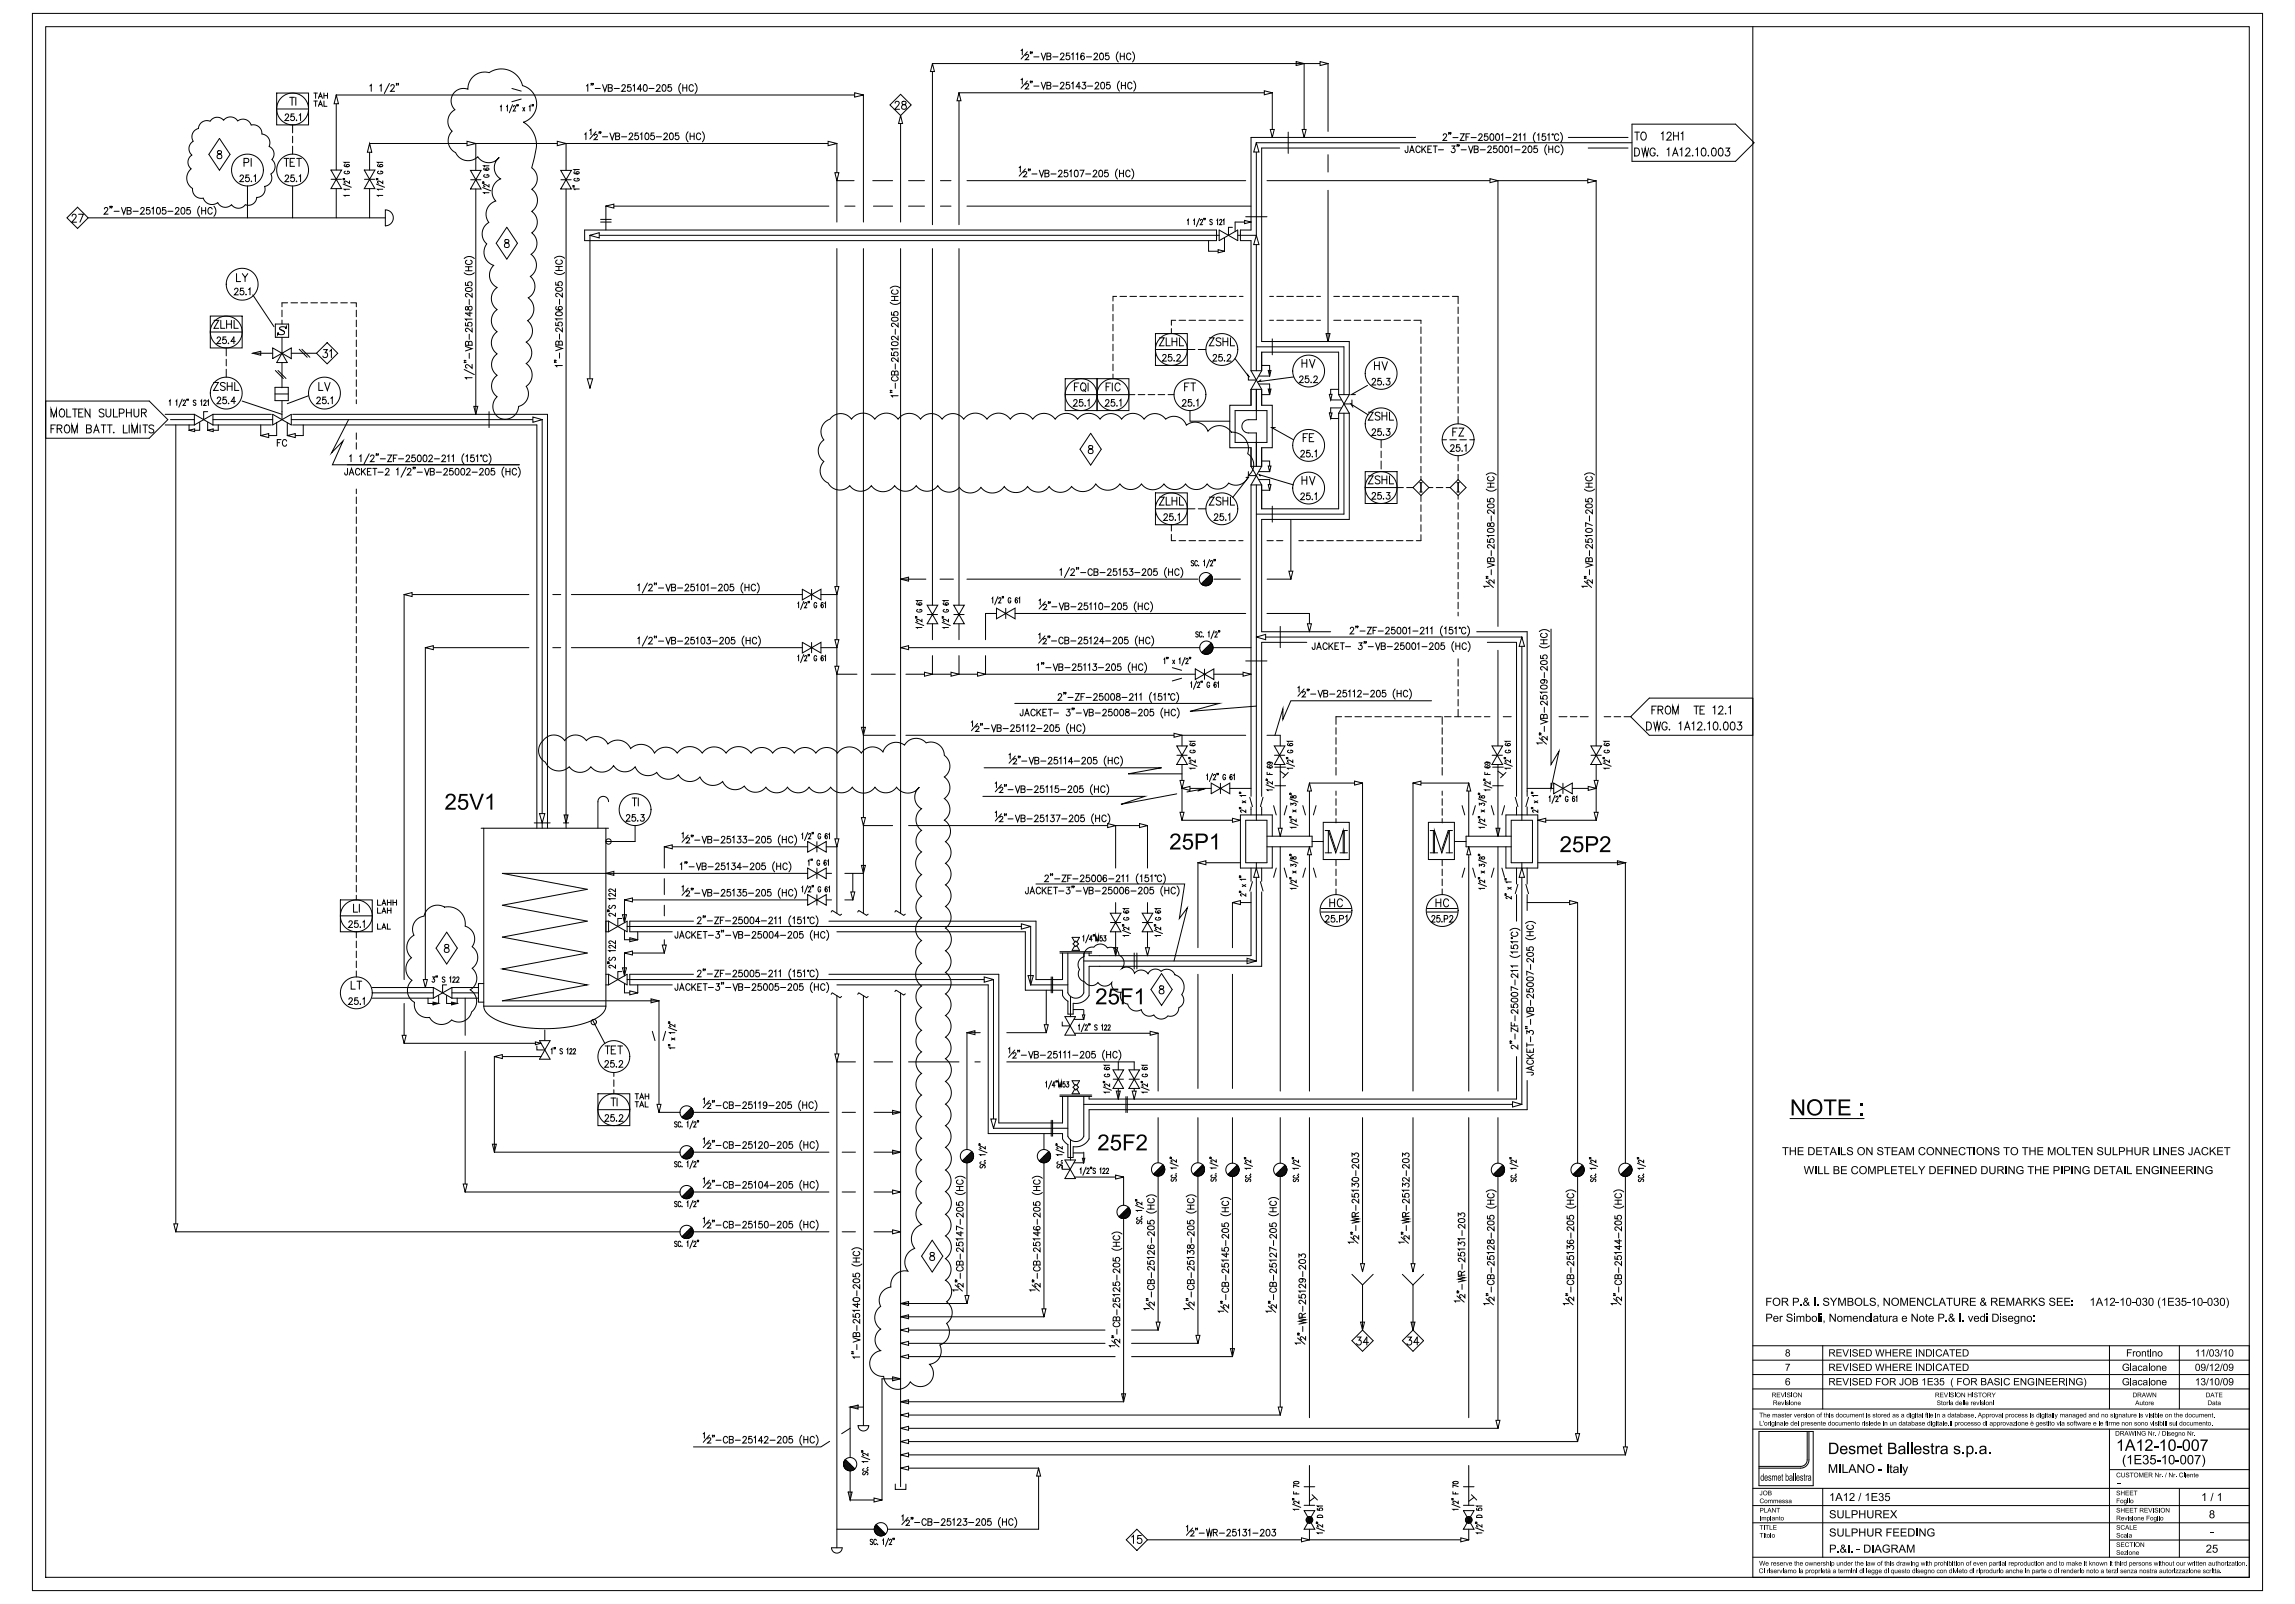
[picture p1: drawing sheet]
<svg xmlns="http://www.w3.org/2000/svg" width="850mm" height="594mm" viewBox="0 0 850 594" stroke-linecap="round" stroke-linejoin="round" font-family="sans-serif">
<g fill="#000">
<path d="M787.7 499.7h1.8v.3h-1.4v.8h1.2v.3h-1.2v1.2h-.4zM789.9 500.4h.3v.3l.4-.4 .3 .1-.1 .4-.5 .1-.1 1.4h-.3z"/>
<circle cx="791.9" cy="501.3" r="1"/>
</g>
<circle cx="792" cy="501.3" r=".67" fill="#fff"/>
<g fill="#000">
<path d="M793.2 500.4h.3v.3a.68 .68 0 0 1 .7-.4 .68 .68 0 0 1 .5 .5l.1 1.5h-.4l-.1-1.6a.51 .51 0 0 0-.6 0 .51 .51 0 0 0-.2 .6v1h-.3zM795.3 499.9l.4-.2v.7h.3v.2h-.3v1.3l.3 .1v.3l-.7-.2v-1.5h-.2zM796.3 499.7h.3v.3h-.3zM796.3 500.4h.3v1.9h-.3zM797.1 500.4h.3v.3a.69 .69 0 0 1 .7-.4 .69 .69 0 0 1 .6 .5v1.5h-.3l-.2-1.6a.51 .51 0 0 0-.6 0 .51 .51 0 0 0-.1 .6v1h-.4z"/>
<circle cx="800" cy="501.3" r="1"/>
</g>
<circle cx="800" cy="501.3" r=".67" fill="#fff"/>
<path d="M818.5 499.9a1.01 1.01 0 0 1 1.2 .1 1.01 1.01 0 0 1 .2 1.2 .88 .88 0 0 1-.5 1.1 .88 .88 0 0 1-1.1-.4l-.1-1.1zM813.3 500.3l1-.7v2.7h-.4v-2.1l-.6 .4zM815.3 500.3l1-.7v2.7h-.3v-2.1l-.7 .4zM817.8 499.6h.2l-.7 2.8h-.3z" fill="#000"/>
<path d="M818.7 500a.82 .82 0 0 1 .9 .4 .82 .82 0 0 1 0 .9l-.3 .7-.4 .1a1.7 1.7 0 0 1-.2-2.1z" fill="#fff"/>
<path d="M820.4 499.9a.73 .73 0 0 1 1.2-.2 .73 .73 0 0 1-.1 1.2 .85 .85 0 0 1 0 1.4 .85 .85 0 0 1-1.3-.7h.4a.54 .54 0 0 0 .6 .5 .54 .54 0 0 0 .4-.7 .54 .54 0 0 0-.7-.3v-.3a.46 .46 0 0 0 .6-.4 .46 .46 0 0 0-.4-.5 .46 .46 0 0 0-.5 .5l-.3-.1zM825.7 499.9a1.01 1.01 0 0 1 1.2 .1 1.01 1.01 0 0 1 .2 1.2 .88 .88 0 0 1-.5 1.1 .88 .88 0 0 1-1.1-.4l-.1-1.1zM822.9 499.6h.3l-.8 2.8h-.3zM823.6 500.3l1-.7v2.7h-.4v-2.1l-.6 .4z" fill="#000"/>
<path d="M826 500a.82 .82 0 0 1 .9 .4 .82 .82 0 0 1-.1 .9l-.2 .7-.4 .1a1.67 1.67 0 0 1-.2-2.1z" fill="#fff"/>
<path d="M661.5 499.8a.72 .72 0 0 1 1.2-.1 .72 .72 0 0 1-.3 1.2 .8 .8 0 0 1 .3 1.2 .8 .8 0 0 1-1.2 0 .8 .8 0 0 1 .2-1.2l-.4-.5z" fill="#000"/>
<g fill="#fff">
<circle cx="662.1" cy="500.3" r=".44"/>
<circle cx="662.1" cy="501.6" r=".55"/>
</g>
<path d="M164.8 349.9l-.1 .5 .4 .5a.95 .95 0 0 1 1.2 .8 .95 .95 0 0 1-1.1 1 .96 .96 0 0 1-.6-1.2 .96 .96 0 0 1 1.2-.6l.4-.7a.95 .95 0 0 0-1.4-.3zM165.4 345.2l4 5.9-4 5.9-3.9-5.9z" fill="none" stroke="#000" stroke-width=".37"/>
<path d="M677.4 499.7h1.7l.3 .3a.72 .72 0 0 1 .1 .7 .72 .72 0 0 1-.7 .4l1 1.2h-.5l-1-1.2h-.5v1.2h-.4z" fill="#000"/>
<path d="M677.8 499.9l1.2 .1 .2 .6-1.4 .2z" fill="#fff"/>
<path d="M680.1 499.7h1.9v.3h-1.5v.8h1.4v.3h-1.4v.9h1.6v.3h-2zM686.2 499.9l.7-.3a.9 .9 0 0 1 1.1 .8h-.3a.6 .6 0 0 0-.7-.5 .6 .6 0 0 0-.5 .6l.3 .2a.94 .94 0 0 1 1.3 1.1 .94 .94 0 0 1-1.6 .5l-.5-.7 .3-.2a.67 .67 0 0 0 .7 .7 .67 .67 0 0 0 .6-.8 1.28 1.28 0 0 1-1.5-1.2zM688.6 499.7h1.9v.3h-1.6v.8h1.5v.3h-1.5v.9h1.7v.3h-2zM691 499.7h1.1a1.35 1.35 0 0 1 1.1 1.3 1.35 1.35 0 0 1-1.1 1.3h-1.1zM682.3 499.7h.4l.8 2.3 .9-2.3h.3l-1 2.6h-.4zM685.1 499.7h.4v2.6h-.4z" fill="#000"/>
<path d="M691.4 500h.7a1.05 1.05 0 0 1 .8 1 1.05 1.05 0 0 1-.8 1h-.7z" fill="#fff"/>
<path d="M700.9 499.7h2v.3h-1.6v.8h1.5v.3h-1.5v.9h1.6v.3h-2zM703.4 499.7h1.6l.4 .3a.72 .72 0 0 1 0 .7 .72 .72 0 0 1-.6 .4l.9 1.2h-.4l-1.1-1.2h-.4v1.2h-.4zM694.5 499.7h.4l.5 2.2 .6-2.2h.4l.6 2.2 .6-2.2h.3l-.7 2.6h-.4l-.6-2.3-.6 2.3h-.4zM698.3 499.7h.3v1.1h1.4v-1.1h.3v2.6h-.3v-1.2h-1.4v1.2h-.3z" fill="#000"/>
<path d="M703.8 499.9l1.2 .1 .1 .6-1.3 .2z" fill="#fff"/>
<path d="M706.1 499.7h1.9v.3h-1.6v.8h1.5v.3h-1.5v.9h1.7v.3h-2zM713.3 499.7h1.1a1.35 1.35 0 0 1 1.1 1.3 1.35 1.35 0 0 1-1.1 1.3h-1.1zM709.6 499.7h.4v2.6h-.4zM710.6 499.7h.4l1.4 2v-2h.3v2.6h-.4l-1.4-2.1v2.1h-.3z" fill="#000"/>
<path d="M713.6 500h.8a1.05 1.05 0 0 1 .7 1 1.05 1.05 0 0 1-.8 1h-.7z" fill="#fff"/>
<path d="M717.4 499.8a1.15 1.15 0 0 1 1.8 .6l-.3 .1a.99 .99 0 0 0-1.6 0 .99 .99 0 0 0 .5 1.5h.7l.4-.6 .3 .1a1.31 1.31 0 0 1-2 .5 1.31 1.31 0 0 1 .2-2.2zM716 499.7h.4v2.6h-.4zM720.4 499.7h.4l1.1 2.6h-.4l-.3-.8h-1.2l-.2 .8h-.4z" fill="#000"/>
<path d="M720.6 499.9l.4 1.3h-.9z" fill="#fff"/>
<path d="M721.9 499.7h2.2v.3h-.9v2.3h-.4v-2.3h-.9zM724.4 499.7h1.9v.3h-1.5v.8h1.4v.3h-1.4v.9h1.6v.3h-2zM726.9 499.7h1.1a1.35 1.35 0 0 1 1.1 1.3 1.35 1.35 0 0 1-1.1 1.3h-1.1z" fill="#000"/>
<path d="M727.2 500h.8a1.05 1.05 0 0 1 .7 1 1.05 1.05 0 0 1-.8 1h-.7z" fill="#fff"/>
<path d="M201.6 273.7a4.9 4.9 0 0 1 7.5 .5 4.9 4.9 0 0 1 8 0 4.9 4.9 0 0 1 8 1.3 5.2 5.2 0 0 1 8.4 1.7 5.5 5.5 0 0 1 8.9 1.7 5.1 5.1 0 0 1 8.4 0 5.7 5.7 0 0 1 9.3 0 5.4 5.4 0 0 1 8.8 0 5.7 5.7 0 0 1 9.3 0 4.9 4.9 0 0 1 8 0 4.9 4.9 0 0 1 8 0 4.9 4.9 0 0 1 8 0 4.9 4.9 0 0 1 8 0 5.4 5.4 0 0 1 8.8 0 4.9 4.9 0 0 1 8-.4 5.1 5.1 0 0 1 8-2.6 4.9 4.9 0 0 1 8-.8 5 5 0 0 1 6.7 4.6 4.9 4.9 0 0 1 0 8 4.9 4.9 0 0 1 0 8 4.9 4.9 0 0 1 0 8 4.9 4.9 0 0 1 .4 8 4.9 4.9 0 0 1 0 8 4.9 4.9 0 0 1 0 8 4.9 4.9 0 0 1 0 8 4.9 4.9 0 0 1 0 8 5.1 5.1 0 0 1 0 8.4 4.9 4.9 0 0 1 0 8 4.9 4.9 0 0 1 0 8 4.9 4.9 0 0 1 0 8 4.9 4.9 0 0 1 0 8 4.9 4.9 0 0 1 0 7.9 5.1 5.1 0 0 1 0 8.5 5.1 5.1 0 0 1 0 8.4 4.9 4.9 0 0 1 0 8 4.9 4.9 0 0 1 0 8 5.1 5.1 0 0 1 0 8.4 4.9 4.9 0 0 1 0 8 5.1 5.1 0 0 1 0 8.4 4.9 4.9 0 0 1 0 8 5.1 5.1 0 0 1 0 8.4 4.9 4.9 0 0 1 0 8 4.9 4.9 0 0 1 .5 8 4.9 4.9 0 0 1 0 8 5.1 5.1 0 0 1-2.6 7.9 4.9 4.9 0 0 1-3.7 7.2 4.8 4.8 0 0 1-.2 7 4.8 4.8 0 0 1-7-.5 5.2 5.2 0 0 1-5.6 2.7 5.2 5.2 0 0 1-4.2-4.7 4.8 4.8 0 0 1-5.2-4.2 4.8 4.8 0 0 1 4.1-5.3 4.9 4.9 0 0 1 0-8 5.1 5.1 0 0 1 0-8.5 4.9 4.9 0 0 1 3.7-7.1 5.3 5.3 0 0 1 6.4-5.9 5.4 5.4 0 0 1 2.5-8.4 5.6 5.6 0 0 1 2.5-8.8 4.9 4.9 0 0 1 0-8 4.9 4.9 0 0 1 0-8 4.9 4.9 0 0 1 0-8 4.9 4.9 0 0 1 0-8 4.9 4.9 0 0 1 0-8 4.9 4.9 0 0 1 0-8 4.9 4.9 0 0 1 0-8 4.9 4.9 0 0 1 0-8 4.9 4.9 0 0 1 0-8 5.1 5.1 0 0 1 0-8.4 4.9 4.9 0 0 1 0-8 5.1 5.1 0 0 1 0-8.4 5.1 5.1 0 0 1 0-8.4 5.1 5.1 0 0 1 0-8.4 4.9 4.9 0 0 1 0-8 4.9 4.9 0 0 1 0-8 5.1 5.1 0 0 1 0-8.4 4.9 4.9 0 0 1 0-8 4.9 4.9 0 0 1 0-8 4.9 4.9 0 0 1-.8-8 5.1 5.1 0 0 1-8.5 0 4.9 4.9 0 0 1-8 0 5.1 5.1 0 0 1-8.4 0 4.9 4.9 0 0 1-8 0 4.9 4.9 0 0 1-8 0 4.9 4.9 0 0 1-8 0 4.9 4.9 0 0 1-8 0 4.9 4.9 0 0 1-8-.4 5 5 0 0 1-8-1.7 5.2 5.2 0 0 1-8.4-1.7 4.9 4.9 0 0 1-8-.8 4.9 4.9 0 0 1-8-.9 5 5 0 0 1-8-2.1 4.9 4.9 0 0 1-8-.4 5.1 5.1 0 0 1-8.4 .4 4.9 4.9 0 0 1-8 0 5.5 5.5 0 0 1-8.8-1.7 5.1 5.1 0 0 1-.4-8.5zM154.3 340.6l2-1.2a.78 .78 0 0 0 1-.9 5.1 5.1 0 0 1 7.3-2.6 6.3 6.3 0 0 1 7.7 7.1 4.9 4.9 0 0 1 2.6 7.6 4.9 4.9 0 0 1 0 8 4.9 4.9 0 0 1-.8 7.9 5 5 0 0 1 .6 8.2 4.9 4.9 0 0 1-7.5 3 5 5 0 0 1-8.1-1 4.8 4.8 0 0 1-5.6-5.5 5 5 0 0 1-.9-8.2 5.1 5.1 0 0 1-.2-8.3 5.1 5.1 0 0 1 .9-8.4 4.9 4.9 0 0 1 1-5.7z" fill="none" stroke="#000" stroke-width=".37"/>
<g fill="#fff" stroke="#000" stroke-width=".37">
<path d="M333.5 487.6l3-.7v1.4z"/>
<path d="M330.6 509.8l2.9 .8-2.9 .7z"/>
</g>
<g fill="none" stroke="#000" stroke-width=".37">
<path d="M461.3 303.7h7.9v15.8h-7.9zM465.3 301.6v2.1M465.3 319.5v1.7M469.2 309.6h16.7v4h-16.7M471.2 309.6v-7.8h-11.8v19.6h11.8v-7.8M485.9 311.6h4.2M490.1 304.5h9.6v13.8h-9.6zM490.8 307.5h1.5l2.4 7.1M490.8 315.8h2.3M491.9 315.8v-8.3l2.8 8.3 2.8-8.3v8.3M496.3 315.8h2.7M497.5 307.5h1.5"/>
<path d="M497.8 307.5v8.3M538.6 311.6h4.4M557.7 309.6v-7.8h11.8v19.6h-11.8v-7.8M559.7 303.7h7.8v15.8h-7.8zM559.7 309.6h-16.7v4h16.7M563.6 301.6v2.1M563.6 319.5v1.7M463.3 321.4v5M465.3 321.4v34.5M467.3 321.4v5M563.6 321.4v87.6M345.2 459.3l4 5.8-4 5.9-3.9-5.9z"/>
<path d="M344.6 463.9l-.1 .6 .4 .4a.95 .95 0 0 1 1.2 .8 .95 .95 0 0 1-1.1 1 .96 .96 0 0 1-.6-1.2 .96 .96 0 0 1 1.2-.6l.4-.7a.95 .95 0 0 0-1.4-.3z"/>
</g>
<g fill="#fff" stroke="#000" stroke-width=".37">
<path d="M465.3 321.4l1 3.5h-2z"/>
<path d="M563.6 321.4l1 3.5h-2z"/>
</g>
<g fill="none" stroke="#000" stroke-width=".37">
<path d="M309.9 53.1v29.1M333.5 42.8v39.4M463.3 50.9v34.3h-3.9v3.9h3.9M465.3 52.9v84.4M467.3 54.8v71.7M216.5 85.2h234v3.9h-234M218.5 87.1h233M451.5 85.2l6.9 3.9v-3.9l-6.9 3.9zM453.5 88.1v4.9h-5.9v-3.9M456.4 84.2h-1.4v2.9M457.4 82.2v3.4M461.3 80.3h7.9"/>
<path d="M465.3 235.9h98.3v65.9M467.3 237.9v57M474.1 232v7.8M546.9 233.9h18.7v59M550.8 237.9h10.8v57M461.3 244.8h7.9M474.1 272.3v3.9M485 290v19.6M543.9 290v19.6M443.6 319.5h15.8M474.1 313.6v90.4M485 313.6v90.4"/>
<path d="M543.9 313.6v90.4M554.8 313.6v90.4M308.2 337.2l-.4 .5M308.3 337.2l2.8 1.8 .6-.5M331.8 337.2l-.4 .5M331.9 337.2l2.8 1.8 .6-.5M308.2 367.7l-.4 .5M308.3 367.7l2.8 1.7 .6-.4M309.9 368.6v204.5M331.8 366.7l-.4 .5M331.9 366.7l2.8 1.8 .6-.5M333.5 367.7v182.8"/>
<path d="M485 413.9v111.1M543.9 413.9v111.1M331.6 549.6v1.9h3.9v-1.9M308 573.1h3.9a1.96 1.96 0 0 1-2 2 1.96 1.96 0 0 1-1.9-2z"/>
</g>
<path d="M451.1 92.4l2.4 .6-2.4 .6z" fill="#fff" stroke="#000" stroke-width=".37"/>
<g fill="none" stroke="#000" stroke-width=".37">
<path d="M309.9 92.1v246.1M333.5 92.1v246.1M458.4 87.1h6.9M333.5 239.8h110.9M448.6 238.2l-3.4 3.5M448.8 238.4l-3.4 3.4M448.9 238.6l-3.3 3.4M449 238.9l-3.2 3.2M449.1 239.1l-3 3.1M449.2 239.4l-2.8 2.8M449.2 239.7l-2.5 2.6M449.2 239.8h14.1"/>
<path d="M445 241.6l3.5-3.5a2.46 2.46 0 0 1 0 3.5 2.46 2.46 0 0 1-3.5 0zM448.8 241.2l-.6 .6M449.1 240.5l-1.6 1.7M449.2 240.1l-2.2 2.2"/>
<circle cx="446.8" cy="239.8" r="2.46"/>
</g>
<path d="M333.5 239.8l3-.7v1.5z" fill="#fff" stroke="#000" stroke-width=".37"/>
<g fill="none" stroke="#000" stroke-width=".37">
<path d="M319.8 272.3h11.8M335.5 272.3h125.8M437.7 272.3v3.9M469.2 272.3h4.9M437.7 283.1v20.6h21.7M437.7 291.9h10.9M455.4 291.9h7.9M468.9 290.6l3 1.2M469 288.9l.5 .1M469 288.5l.5 .1M469.3 285.9v.9h1.9M469.5 283.6l-.2 .3a1.21 1.21 0 0 0 1.9 0 .58 .58 0 0 0-.6-.4 .58 .58 0 0 0-.5 .7l.5 .2"/>
<path d="M469.9 282.2l.5 .2a.49 .49 0 0 1-.5 .7 .49 .49 0 0 1-.4-.8l1.6 .1-.1 .6M470.2 286.3v.5M471.2 292.5h-1.9l.3 .3M471.2 289.4v.9l-1.2-.7a.43 .43 0 0 0-.7 .1 .43 .43 0 0 0 .4 .6M472.2 284.1h3.9M472.2 291h3.9M474.1 285.6l2 1.4M474.1 283.1v26.5M477.1 286l-2 2"/>
</g>
<g fill="#fff" stroke="#000" stroke-width=".37">
<path d="M434.8 271.5l2.9 .8-2.9 .7z"/>
<path d="M437 289h1.5l-.8 2.9z"/>
<path d="M456.4 303l3 .7-3 .8z"/>
<path d="M473.4 306.7h1.5l-.8 2.9z"/>
<path d="M319 269.3h1.5l-.7 3z"/>
<path d="M554 306.7h1.5l-.7 2.9z"/>
</g>
<path d="M309.9 66.9h6.4M348.3 66.9h3.9M358.1 66.9h103.2M554.8 66.9v165.1M457.4 82.2h5.9M554.8 283.1v1M554.8 291v18.6" fill="none" stroke="#000" stroke-width=".37"/>
<path d="M309.2 64h1.5l-.8 2.9z" fill="#fff" stroke="#000" stroke-width=".37"/>
<path d="M469.2 66.9h121.9" fill="none" stroke="#000" stroke-width=".37"/>
<path d="M551.8 66.2l3 .7-3 .7z" fill="#fff" stroke="#000" stroke-width=".37"/>
<path d="M565.6 291.9h9.8M582.3 291.9h8.8M591.1 283.1v20.6h-21.6" fill="none" stroke="#000" stroke-width=".37"/>
<g fill="#fff" stroke="#000" stroke-width=".37">
<path d="M569.5 303.7l3-.7v1.5z"/>
<path d="M590.4 289h1.5l-.8 2.9z"/>
<path d="M588 66.3l3 .7-3 .7z"/>
<path d="M485 313.6l.7 2.9h-1.5z"/>
<path d="M543.9 313.6l.8 2.9h-1.5z"/>
</g>
<path d="M485 566.3v3.9M543.9 566.3v3.9h-118.9" fill="none" stroke="#000" stroke-width=".37"/>
<g fill="#fff" stroke="#000" stroke-width=".37">
<path d="M541 569.5l2.9 .7-2.9 .7z"/>
<path d="M482 569.5l3 .7-3 .7z"/>
</g>
<g fill="none" stroke="#000" stroke-width=".37">
<path d="M465.3 52.9h139.1M580.8 50.9h22.1M588.2 54.8h14.7M604.4 46h38.4l6.8 6.9-6.8 6.8h-38.4zM605.4 54.8a1.5 1.5 0 0 1 1.8 1.5 1.5 1.5 0 0 1-1.8 1.5zM605.4 48.9h1.8M606.3 48.9v3M608 54.8l.7 3 .6-3 .6 3 .7-3M608.2 49.1l.2-.2a1.49 1.49 0 0 1 1.3 1.5 1.49 1.49 0 0 1-1.3 1.5 1.82 1.82 0 0 1-.2-2.8zM613 55.5a.97 .97 0 0 0-1.2-.7 .97 .97 0 0 0-.7 1.1v.8a.97 .97 0 0 0 .9 1.1 .97 .97 0 0 0 1-1.1h-.7M613.9 57.5v.3l.1-.2M615.3 49.5l.6-.6v3"/>
<path d="M617.4 49.6l.5-.7h.5l.5 .6-.4 1-1.2 1.4h1.7M617.4 55.4l.6-.6v3M619.4 57.8l1-3 1 3M619.8 48.9v3M619.8 50.3h1.8M619.8 56.8h1.3M621.6 48.9v3M622.2 55.4l.6-.6v3M622.6 49.5l.6-.6v3M624.4 55.5l.5-.7h.5l.5 .6-.4 1-1.3 1.4h1.8M626.9 57.5v.3l.1-.2M628 55.4l.6-.6v3"/>
<path d="M630.4 55l.7-.2a1.79 1.79 0 0 1 0 3h-.3a2 2 0 0 1-.4-2.8zM632.7 57.5v.3l.1-.2M634.2 55l.6-.2a1.79 1.79 0 0 1 0 3h-.2a2 2 0 0 1-.4-2.8zM636.7 55l.7-.2a1.79 1.79 0 0 1 0 3h-.3a2 2 0 0 1-.4-2.8zM639.1 54.8h1.4l-.7 1.1a.92 .92 0 0 1 .7 1.5 .92 .92 0 0 1-1.6-.2M417.1 570.2l3.9-3.9 4 3.9-4 3.9zM419.1 569.2l.7-.6v2.9M422.7 568.6h-1.3l-.1 1.3a.96 .96 0 0 1 1.4 0 .96 .96 0 0 1-.1 1.4 .96 .96 0 0 1-1.4-.3"/>
</g>
<path d="M465.3 52.9l1 3.4h-2z" fill="#fff" stroke="#000" stroke-width=".37"/>
<path d="M471.2 34.4v16.5M483 23.5v27.4M477.1 48.9v7.9" fill="none" stroke="#000" stroke-width=".37"/>
<g fill="#fff" stroke="#000" stroke-width=".37">
<path d="M470.4 47.9h1.5l-.7 3z"/>
<path d="M482.2 47.9h1.5l-.7 3z"/>
<path d="M480 22.8l3 .7-3 .8z"/>
</g>
<path d="M329.6 38.9l3.9-4 4 4-4 3.9zM331.5 38.2l.5-.7 .8 .2 .2 .4-.4 1-1.2 1.4h1.7M334.2 37.7l-.2 .5 .4 .4a.95 .95 0 0 1 1.3 .9 .95 .95 0 0 1-1.2 1 .97 .97 0 0 1-.5-1.3 .97 .97 0 0 1 1.2-.6l.4-.7a.95 .95 0 0 0-1.4-.2zM463.3 50.9h61M467.3 54.8h51.1" fill="none" stroke="#000" stroke-width=".37"/>
<path d="M333.5 42.8l.8 2.9h-1.5z" fill="#fff" stroke="#000" stroke-width=".37"/>
<g fill="none" stroke="#000" stroke-width=".37">
<path d="M329.7 112a2.72 2.72 0 0 0 3.7 0M329.7 106.7a2.7 2.7 0 0 1 3.7 0M330.2 115.6v1l1 .1a.8 .8 0 0 1 0-1.2 .8 .8 0 0 1 1.2 .2 .8 .8 0 0 1-.3 1.1M330.2 111.3h2.4M330.2 109.8h2.4M330.3 117.8l.9-.3a1.06 1.06 0 0 1 1.4 .8 1.39 1.39 0 0 1-2.4-.2zM330.7 107.4a.81 .81 0 0 0-.5 .9 .81 .81 0 0 0 .9 .6h.6a.81 .81 0 0 0 .9-.6 .81 .81 0 0 0-.6-.9M331.3 109.8v1.5M332.6 119.6v1.5l-1.2-1.1-.8-.3-.3 .2-.1 .6 .5 .4M330.2 130.5v1.1l1 .1a.8 .8 0 0 1 0-1.2 .8 .8 0 0 1 1.2 .1 .8 .8 0 0 1-.3 1.2M330.3 126.8l.9-.3a1.04 1.04 0 0 1 1.4 .9 1.5 1.5 0 0 1-2.4 0zM330.7 139.5a.81 .81 0 0 0-.5 .9 .81 .81 0 0 0 .9 .7h.6a.81 .81 0 0 0 .9-.7 .81 .81 0 0 0-.6-.9"/>
<path d="M331.3 137.9l-.4-.5-.5 .1-.2 1.4h2.4v-1l-.5-.5-.7 .2-.1 1.3M331.6 121.9v1.9M331.6 134.7v1.9M332.6 132.4v1.5l-1.2-1-.8-.4-.4 .5v.4l.5 .4M332.6 129.2h-2.4l.4 .5M332.6 124.4v1.5l-1.2-1.1-.8-.3-.4 .4v.5l.5 .4M329.8 145.2v.2v-.2l.6 .2M329.8 144.5v.3v-.3l.6 .3M331.6 141.9v1.9M332.6 146.5h-2.4l.4 .6M474.1 413.9v16.8M554.8 413.9v16.8"/>
<path d="M474.1 435.6v88.4M554.8 435.6v93.3M333.5 543.7h51.1M309.9 566.3h13.9M323.2 570.3l-.3-.3-.6 .3 .1 .4 .5 .3a.5 .5 0 0 1 .2 .8 .5 .5 0 0 1-.8-.1M323.8 566.2l2.5 2.5M323.8 566.6l2.2 2.1M323.8 565.9l2.9 2.8M323.9 565.6l3 3M323.9 567l1.6 1.6M324 565.3l3.2 3.2M324.1 565.1l3.3 3.3"/>
<path d="M324.2 564.9l3.5 3.4M324.2 567.7l.7 .6M324.4 564.7l3.4 3.5M324.5 564.5l3.5 3.5a2.46 2.46 0 0 1-3.5 0 2.46 2.46 0 0 1 0-3.5zM324.6 570.5a.52 .52 0 0 0-.7-.5 .52 .52 0 0 0-.3 .7v.5a.52 .52 0 0 0 .3 .7 .52 .52 0 0 0 .7-.4M325 571.8l.1 .1M326.9 570.4l.3-.4v2M328.9 566.3h55.7M329.1 569.6l-1.2 3M329.4 570.5l.1-.3a.43 .43 0 0 1 .6-.1 .43 .43 0 0 1 0 .6l-.7 1.3h.9M330.8 569.7l-.1 .5M331.2 569.7l-.1 .5"/>
<circle cx="326.2" cy="566.3" r="2.46"/>
</g>
<path d="M333.5 543.7l3-.8v1.5z" fill="#fff" stroke="#000" stroke-width=".37"/>
<path d="M578.3 310.3a1.89 1.89 0 0 1 2.9-.3 1.89 1.89 0 0 1-.3 2.9l-2.1 1.9h2.9v.7h-3.9a3.5 3.5 0 0 1 2-2.5l.7-.7a1.15 1.15 0 0 0-.1-2 1.15 1.15 0 0 0-1.7 1.1l-.7-.1zM583.2 309.7h2.9v.7h-2.3l-.3 1.6a2.02 2.02 0 0 1 3 1.8 2.02 2.02 0 0 1-3.2 1.6l-.5-.4-.3-1 .8-.1a1.25 1.25 0 0 0 1.5 1.1 1.25 1.25 0 0 0 .8-1.7 1.28 1.28 0 0 0-1-1 1.28 1.28 0 0 0-1.3 .5l-.7-.1zM587.4 309.6h2.5a1.78 1.78 0 0 1 1.9 1.2 1.78 1.78 0 0 1-.7 2.1l-.8 .2h-2.2v2.4h-.7z" fill="#000"/>
<path d="M588.1 310.3h1.8a1.06 1.06 0 0 1 1.2 1 1.06 1.06 0 0 1-1 1.1h-2z" fill="#fff"/>
<path d="M592.9 310.3a1.88 1.88 0 0 1 2.9-.3 1.88 1.88 0 0 1-.2 2.9l-2.1 1.9h2.9v.7h-3.9a3.5 3.5 0 0 1 2-2.5l.6-.7a1.16 1.16 0 0 0 0-2 1.16 1.16 0 0 0-1.7 1.1l-.8-.1z" fill="#000"/>
<g fill="#fff" stroke="#000" stroke-width=".37">
<path d="M563.6 235.9l1 3.4h-2z"/>
<path d="M465.3 235.9l3.4-1v2z"/>
<path d="M465.3 87.1l1 3.5h-2z"/>
</g>
<path d="M335.5 249.7h107.2M449.5 249.7h13.8" fill="none" stroke="#000" stroke-width=".37"/>
<g fill="#fff" stroke="#000" stroke-width=".37">
<path d="M460.4 248.9l2.9 .8-2.9 .7z"/>
<path d="M437.7 291.9l3-.7v1.5z"/>
<path d="M588.2 291.2l2.9 .7-2.9 .8z"/>
</g>
<path d="M591.1 66.9v209.3" fill="none" stroke="#000" stroke-width=".37"/>
<g fill="#fff" stroke="#000" stroke-width=".37">
<path d="M437 300.8h1.5l-.8 2.9z"/>
<path d="M590.4 300.8h1.5l-.8 2.9z"/>
</g>
<path d="M529 304.5h9.6v13.8h-9.6zM529.7 307.5h1.5M529.7 315.8h2.7M530.8 307.5v8.3M531.2 315.8v-8.3l2.8 8.3 2.7-8.3v8.3M535.6 315.8h2.3M537.9 307.5h-1.6l-2.3 7.1" fill="none" stroke="#000" stroke-width=".37"/>
<path d="M433.8 309.3a1.89 1.89 0 0 1 2.9-.3 1.89 1.89 0 0 1-.3 2.9l-2.1 2h2.9v.7h-3.9a3.6 3.6 0 0 1 2-2.6l.6-.6a1.16 1.16 0 0 0 0-2.1 1.16 1.16 0 0 0-1.7 1.1l-.8-.1zM438.7 308.7h2.9v.7h-2.4l-.3 1.6a2.03 2.03 0 0 1 3.1 1.8 2.03 2.03 0 0 1-3.2 1.6l-.5-.4-.3-1 .7-.1a1.25 1.25 0 0 0 1.6 1.1 1.25 1.25 0 0 0 .8-1.7 1.28 1.28 0 0 0-1-1 1.28 1.28 0 0 0-1.3 .6l-.7-.1zM442.8 308.7h2.6a1.78 1.78 0 0 1 1.9 1.1 1.78 1.78 0 0 1-.7 2.1l-.8 .3h-2.2v2.4h-.8z" fill="#000"/>
<path d="M443.6 309.4h1.8a1.06 1.06 0 0 1 1.2 .9 1.06 1.06 0 0 1-1.1 1.2h-1.9z" fill="#fff"/>
<path d="M448.6 310.1l1.7-1.5h.5v6h-.8v-4.7l-1.4 .9z" fill="#000"/>
<path d="M136.9 53.1h173M485 290h19.6v114M543.9 290h-20.6v114M504.6 413.9v57M523.3 413.9v57M485 542.7v7.8M543.9 542.7v7.8" fill="none" stroke="#000" stroke-width=".37"/>
<g fill="#fff" stroke="#000" stroke-width=".37">
<path d="M485 290l.7 2.9h-1.5z"/>
<path d="M501.7 289.2l2.9 .8-2.9 .7z"/>
<path d="M523.3 290l2.9-.8v1.5z"/>
<path d="M543.9 290l.8 2.9h-1.5z"/>
<path d="M503.9 489.6h1.5l-.8 2.9z"/>
</g>
<path d="M500.7 471.9l3.9 3.9M504.6 475.8v16.7M508.5 471.9l-3.9 3.9M502.6 495.1h1.4l-.7 1.1a.92 .92 0 0 1 .7 1.5 .92 .92 0 0 1-1.6-.2M504.6 492.5l3.9 4-3.9 3.9-3.9-3.9zM506.8 497.1h-1.9l1.3-2v3" fill="none" stroke="#000" stroke-width=".37"/>
<path d="M522.6 489.6h1.4l-.7 2.9z" fill="#fff" stroke="#000" stroke-width=".37"/>
<path d="M519.4 471.9l3.9 3.9M523.3 475.8v16.7M527.2 471.9l-3.9 3.9M519.4 496.5l3.9-4 3.9 4-3.9 3.9zM521.3 495.1h1.4l-.7 1.1a.92 .92 0 0 1 .7 1.5 .92 .92 0 0 1-1.6-.2M525.5 497.1h-1.9l1.3-2v3" fill="none" stroke="#000" stroke-width=".37"/>
<g fill="#fff" stroke="#000" stroke-width=".37">
<path d="M503.9 467.9h1.5l-.8 3z"/>
<path d="M522.6 467.9h1.4l-.7 3z"/>
</g>
<g fill="none" stroke="#000" stroke-width=".37">
<path d="M216.5 85.2v3.9M218.5 87.1v56.6M104.4 112.1v1.5M104.4 114.8v2.5M104.4 118.5v1.5M83.8 128.8v3M83.8 133v2.5M83.8 136.7v3M232.3 343.1h149.4M233.2 341.1h23.6M233.2 345h15.8M232.3 362.7h135.6"/>
<path d="M233.2 360.8h23.6M233.2 364.7h15.8M393.4 378.4v1.5h2.9M394.4 376.4h3.9l-3.9 6.9h3.9zM399.4 379.9l.3-.4v2M401.4 374v3.5h-3.6M401.6 379.1l-1.2 3M401.9 380l.1-.3a.43 .43 0 0 1 .6-.1 .43 .43 0 0 1 0 .6l-.7 1.3h.9M403.3 379.2l-.1 .5M403.7 379.2l-.1 .5M406.3 379.8a.47 .47 0 0 0-.7-.2 .47 .47 0 0 0 .1 .7l.4 .2a.5 .5 0 0 1 .1 .8 .5 .5 0 0 1-.8-.1M408 379.9l.3-.4v2"/>
<path d="M409.1 380v-.3a.43 .43 0 0 1 .7-.1 .43 .43 0 0 1 0 .6l-.8 1.3h.9M410.4 380v-.3a.43 .43 0 0 1 .7-.1 .43 .43 0 0 1 0 .6l-.8 1.3h.9"/>
</g>
<path d="M400.9 375.8h.8l-.4 1.8z" fill="#fff" stroke="#000" stroke-width=".37"/>
<path d="M397.5 373.8h3.7M397.5 426.9h3.7" fill="none" stroke="#000" stroke-width=".37"/>
<path d="M400.9 428.9h.8l-.4 1.8z" fill="#fff" stroke="#000" stroke-width=".37"/>
<g fill="none" stroke="#000" stroke-width=".37">
<path d="M86.9 107.3l.2-.5 .6-.1 .5 .7-1.4 1.8h1.5M87.6 101.3v3h1.5M89.7 101.3l1.1 1.4 1-1.4M90.2 106.7h-1.1l-.1 1.1a.8 .8 0 0 1 1.2 0 .8 .8 0 0 1-.1 1.2 .8 .8 0 0 1-1.2-.3M90.8 102.7v1.6M91.1 109l.1 .1M92.1 107.2l.5-.5v2.5M93.6 109.2l7.9 11.8M104.4 124.9v5.9M79.1 141.6h1.8l-1.8 3h1.8M80.5 147.6l.4-.6 .6 .2 .2 .3-.3 .8-1 1.2h1.4M83.4 142.1a.96 .96 0 0 0-1-.5 .96 .96 0 0 0-.8 .7l.3 .4 1.2 .6 .3 .9a1.09 1.09 0 0 1-1.8 0"/>
<path d="M83.7 147h-1l-.1 1.1a.8 .8 0 0 1 1.2 0 .8 .8 0 0 1-.2 1.2 .8 .8 0 0 1-1.1-.3M84.2 141.6v3M84.2 143h1.7M84.7 149.3l.1 .1M85.9 141.6v3M86.9 141.6v3h1.6M87.2 148.7h-1.6l1.1-1.7v2.5M89.7 148.5l14.7 4.9M102.5 156.4v4.9h-5.9M107.9 155.4h92.9M108.4 157.4h90.4M108.4 153.4h94.4"/>
<path d="M112.3 157.4v3.9h-5.9M114.3 146.5l-7.9 3M117.4 147.6l.4-.6h.4l.4 .5-.3 .8-1 1.2h1.4M118.1 141.6v3h1.5M120.2 141.6l1 3 1-3M120.6 147h-1l-.1 1.1a.8 .8 0 0 1 1.2 0 .8 .8 0 0 1-.2 1.2 .8 .8 0 0 1-1.1-.3M121.6 149.3l.1 .1M122.5 147.5l.6-.5v2.5M102.7 163.9h.8M104.1 162.8h-1.4v2.4M106.2 163.4a.81 .81 0 0 0-1-.6 .81 .81 0 0 0-.6 .9v.6a.81 .81 0 0 0 .6 .9 .81 .81 0 0 0 1-.6M393.4 431.5v1.5h2.9"/>
<path d="M394.4 429.5h3.9l-3.9 6.9h3.9zM400 433l.3-.4v1.9M401.4 426.6v4h-3.6M402.2 432.2l-1.2 3M402.5 433l.1-.2a.43 .43 0 0 1 .6-.1 .43 .43 0 0 1 .1 .6l-.8 1.2h.9M403.9 432.3l-.1 .5M404.3 432.3l-.1 .5M405.7 432.9l-.3-.3-.6 .3 .1 .4 .5 .3a.5 .5 0 0 1 .2 .8 .5 .5 0 0 1-.8-.1M407.3 433l.4-.4v1.9M408.4 433l.1-.2a.43 .43 0 0 1 .6-.1 .43 .43 0 0 1 .1 .6l-.8 1.2h.9M409.8 433v-.2a.43 .43 0 0 1 .7-.1 .43 .43 0 0 1 0 .6l-.8 1.2h.9"/>
<circle cx="89.7" cy="105.3" r="5.9"/>
<circle cx="83.8" cy="145.6" r="5.9"/>
<circle cx="120.2" cy="145.6" r="5.9"/>
</g>
<path d="M93.6 130.8l3-.7v1.4z" fill="#fff" stroke="#000" stroke-width=".37"/>
<g fill="none" stroke="#000" stroke-width=".37">
<path d="M102 120h4.9v4.9h-4.9zM93.6 130.8h7.4M101 128.8l6.9 4v-4l-6.9 4zM102 137.2l2.9 3M103 137.2l2.9 3M103.5 121.7l1.5 .8a.72 .72 0 0 1 0 1.3h-1.7l-.3-.7-.2 .8 .4-.2M104.4 134.3v9.3M104.4 130.8l2 3.5h-3.9zM105.7 121.3l.3-.3-.1 .8a1.26 1.26 0 0 0-1.2-.9 1.26 1.26 0 0 0-1.2 .8l1.9 1.2M107.9 130.8h9.3M110.8 129.3l3 3M111.8 129.3l3 3"/>
<path d="M117.2 130.8l3.9-3.9 4 3.9-4 3.9zM119.8 129.5h1.4l-.7 1.1a.92 .92 0 0 1 .7 1.4 .92 .92 0 0 1-1.6-.1M122.1 130l.6-.5v2.9"/>
</g>
<path d="M197.3 154.4l3.5 1-3.5 1z" fill="#fff" stroke="#000" stroke-width=".37"/>
<g fill="none" stroke="#000" stroke-width=".37">
<path d="M198.8 157.4v149.3M200.8 155.4v151.3M202.8 153.4v153.3M231.3 333.2h67.8M231.3 352.9h14.7M398.1 348.9l-1.1-1.8h2.8l-1 1.8M398.1 350.2l-1.1 1.7h2.8l-1-1.7M398.4 348.5l1.1 1-1.1 1-1-1zM401 346.9l.3-.4v2M403.2 346.2l-1.1 2.9M404.5 347.8h-1l.7-1.3v2M404.9 346.2l-.1 .5"/>
<path d="M405.3 346.2l-.1 .5M405.8 348.5v-2l.5 2 .5-2v2M407.3 357.8h60M407.3 353.9h56M408.2 346.5h-.7v.8a.58 .58 0 0 1 .8 .5 .58 .58 0 0 1-.9 .5v-.2M408.8 346.5h.7l-.4 .8a.55 .55 0 0 1 .5 .8 .55 .55 0 0 1-.9 0M366 364.7v55.1h27.5v1.9l1 1.4 1 .7M367.9 362.7v55.1h27.6M369.9 360.8v55h23.6v-9.8M379.7 366.7h9.9M383.7 362.7h5.9M398.1 382.6h30.8"/>
<path d="M387.2 401l.4-.4v2M389.5 400.2l-1.2 3M390.7 401.9h-1l.7-1.3v2M391.2 400.3l-.2 .5M391.6 400.3l-.2 .5M392 402.6v-2l.6 2 .5-2v2M392.5 406h11.8M392.5 405.5h11.8M394.4 400.6h-.7v.8a.58 .58 0 0 1 .8 .5 .58 .58 0 0 1-.8 .5l-.1-.2M395 400.6h.8l-.4 .8a.55 .55 0 0 1 .5 .8 .55 .55 0 0 1-1 0M395.5 406v14.7a3.2 3.2 0 0 0 2.9 2 3.2 3.2 0 0 0 3-2v-14.7M397.4 402.6l1-1 1.1 1-1.1 1z"/>
<path d="M398.1 402l-1.1-1.8h2.8l-1 1.8M398.1 403.3l-1.1 1.7h2.8l-1-1.7M401.4 409h162.2M403.3 406v1h158.3M565.6 410.9h-162.3v10.8a5.6 5.6 0 0 1-5.8 2.9M395.5 423.8v4.8h1.9v-3.9M396.5 422v7.6M398 435.9h18.1"/>
</g>
<path d="M406.3 366.6a1.88 1.88 0 0 1 2.9-.3 1.88 1.88 0 0 1-.3 2.9l-2 2h2.9v.7h-3.9a3.5 3.5 0 0 1 1.9-2.6l.7-.6a1.16 1.16 0 0 0-.1-2 1.16 1.16 0 0 0-1.7 1.1l-.7-.1zM411.2 366.1h3v.7h-2.4l-.3 1.6a2.02 2.02 0 0 1 3 1.8 2.02 2.02 0 0 1-3.1 1.6l-.5-.5-.4-.9 .8-.1a1.25 1.25 0 0 0 1.6 1.1 1.25 1.25 0 0 0 .8-1.7 1.28 1.28 0 0 0-1-1.1 1.28 1.28 0 0 0-1.4 .6l-.6-.1zM415.4 366h4v.7h-3.2v1.8h2.8v.7h-2.8v2.7h-.8zM420.7 367.5l1.7-1.5h.5v5.9h-.8v-4.6l-1.4 .9zM407.1 420.7a1.88 1.88 0 0 1 2.9-.3 1.88 1.88 0 0 1-.3 2.9l-2.1 2h2.9v.7h-3.9a3.6 3.6 0 0 1 2-2.6l.7-.6a1.16 1.16 0 0 0-.1-2 1.16 1.16 0 0 0-1.7 1.1l-.7-.1zM412 420.2h2.9v.7h-2.3l-.3 1.6a2.02 2.02 0 0 1 3 1.8 2.02 2.02 0 0 1-3.2 1.6l-.5-.5-.3-1h.8a1.25 1.25 0 0 0 1.5 1.1 1.25 1.25 0 0 0 .8-1.8 1.28 1.28 0 0 0-1-1 1.28 1.28 0 0 0-1.3 .6l-.7-.1zM416.2 420.1h4v.7h-3.2v1.8h2.8v.7h-2.8v2.7h-.8zM421.3 420.7a1.88 1.88 0 0 1 2.9-.3 1.88 1.88 0 0 1-.3 2.9l-2.1 2h2.9v.7h-3.9a3.6 3.6 0 0 1 2-2.6l.6-.6a1.16 1.16 0 0 0 0-2 1.16 1.16 0 0 0-1.7 1.1l-.7-.1z" fill="#000"/>
<path d="M367 414.4h1.9l-1 3.4z" fill="#fff" stroke="#000" stroke-width=".37"/>
<path d="M389.3 361.8v5.9M389.8 361.8v5.9M389.3 414.8v5.9M389.8 414.8v5.9M417 406.1v5.9M417.5 406.1v5.9" fill="none" stroke="#000" stroke-width=".37"/>
<g fill="#fff" stroke="#000" stroke-width=".37">
<path d="M461.8 354.9l3.5 1-3.5 .9z"/>
<path d="M380.7 361.3h2l-1 3.4z"/>
</g>
<path d="M379.7 345v21.7M381.7 343.1v21.6h13.8M383.7 341.1v21.6M392.5 352.4h11.8M392.5 352.9h11.8M393.5 352.9v9.8h-3.9M395.5 352.9v14.8a3.2 3.2 0 0 0 2.9 1.9 3.2 3.2 0 0 0 3-1.9v-14.8M401.4 355.9h63.9M403.3 352.9v1h4M407.3 357.8h-4v10.8a5.6 5.6 0 0 1-5.8 2.9l-.1 4h-1.9v-4.8l-1-.7-1-1.4v-1.9h-3.9M396.5 368.9v7.6" fill="none" stroke="#000" stroke-width=".37"/>
<path d="M443.7 319.5l2.9-.8v1.5z" fill="#fff" stroke="#000" stroke-width=".37"/>
<path d="M306 323.4h2" fill="none" stroke="#000" stroke-width=".37"/>
<path d="M319 320.5h1.5l-.7 2.9z" fill="#fff" stroke="#000" stroke-width=".37"/>
<path d="M311.9 411.9h4.9" fill="none" stroke="#000" stroke-width=".37"/>
<g fill="#fff" stroke="#000" stroke-width=".37">
<path d="M330.6 411.2l2.9 .7-2.9 .7z"/>
<path d="M330.6 425.9l2.9 .7-2.9 .8z"/>
</g>
<g fill="none" stroke="#000" stroke-width=".37">
<path d="M439.7 81.6l.4-.4v2M442 81.6l.3-.4v2M444.2 80.9l-1.1 3M444.6 81.7v-.3a.43 .43 0 0 1 .7 0 .43 .43 0 0 1 0 .6l-.8 1.2h.9M446 81l-.2 .4M446.3 81l-.1 .4M449 81.5l-.6-.3-.4 .3 .1 .4a.84 .84 0 0 1 .7 1.2l-.4 .1-.4-.3M450.6 81.6l.3-.4v2M451.7 81.7l.1-.3a.43 .43 0 0 1 .6 0 .43 .43 0 0 1 0 .6l-.8 1.2h1M453 81.6l.3-.4v2M101 153.4l6.9 4v-4l-6.9 4zM101.8 143.4h5v5h-5z"/>
<path d="M101.9 145.9h4.8M104.4 148.5v6.9M225.4 296.9a1.97 1.97 0 0 0-2-2 1.97 1.97 0 0 0-2 2v9.8M463.3 299.8v2M467.3 299.8v2M565.6 292.9v2M208.7 304.7h1.9M224.4 311.6h10.8M467.3 330.3v27.5M561.6 321.4v5.9M565.6 321.4v5.9M183.1 426.6h68.8"/>
<path d="M256.8 426.6h50.2M537.7 557l3 1.2M537.8 555.3l.5 .1M537.8 554.9l.5 .1M538.1 552.4v.8h2M538.2 548.7l1-.1 .9 .3a1.17 1.17 0 0 1-2 0zM539 552.7v.5M540.1 558.9h-2l.4 .3M540.1 555.8v.9l-1.3-.7a.44 .44 0 0 0-.7 .1 .44 .44 0 0 0 .5 .6M540.1 550.5l-2-.6v.9M542 559.4l3.9 6.9h-3.9l3.9-6.9zM542 557.4h3.9"/>
<path d="M542 550.5h3.9M543.9 550.5v6.9M544.9 553.5l2 2M545.9 554.5l-2 1.5M546.9 558.5v.7l.8 .1a.56 .56 0 0 1 .5-.9 .56 .56 0 0 1 .4 .9h-.1M548.8 557.7h-1.9l.3 .3M543.7 561.6l-1 1M544 561.6l-1.3 1.3M544.3 561.7l-1.5 1.5M544.6 561.8l-1.7 1.7M544.8 561.9l-1.8 1.8M544.9 562.1l-1.7 1.7"/>
<path d="M545 563.4l-.5 .5M545.1 562.3l-1.7 1.6M545.1 562.6l-1.4 1.4M545.2 562.9l-1.2 1.2M546.5 565.7l3 1.2M546.6 564l.5 .2M546.6 563.6l.5 .2M547 561.3a1.1 1.1 0 0 1 1.1-.3 1.1 1.1 0 0 1 .7 .9h-1.9zM548.8 567.6h-1.9l.3 .4M548.8 564.6v.9l-1.2-.8a.43 .43 0 0 0-.7 .1 .43 .43 0 0 0 .4 .6"/>
<circle cx="225.4" cy="311.6" r=".98"/>
<circle cx="543.9" cy="562.8" r="1.23"/>
</g>
<path d="M208.9 301.8h1.5l-.8 2.9z" fill="#fff" stroke="#000" stroke-width=".37"/>
<path d="M209.6 70v236.7" fill="none" stroke="#000" stroke-width=".37"/>
<path d="M199.8 301.3h2l-1 3.4z" fill="#fff" stroke="#000" stroke-width=".37"/>
<path d="M197.8 304.7h5.9M179.2 372.6a6.4 6.4 0 0 0 4.3 4.9 51 51 0 0 0 30.1 2.2 16.8 16.8 0 0 0 10.2-5.2l.6-1.9M198.8 387.3v1.5h3M199.8 385.4h3.9l-3.9 6.8h3.9zM201.8 381.4v4M204.1 388.7l.3-.4v2M205.3 388l-.1 .5M205.7 388l-.2 .5M208.3 388.6l-.6-.3-.3 .3v.4a.84 .84 0 0 1 .8 1.2l-.5 .1-.3-.3M209.9 388.7l.4-.4v2M211 388.8l.1-.3a.43 .43 0 0 1 .6-.1 .43 .43 0 0 1 .1 .6l-.8 1.3h.9M212.4 388.8v-.3a.43 .43 0 0 1 .6-.1 .43 .43 0 0 1 .1 .6l-.8 1.3h.9" fill="none" stroke="#000" stroke-width=".37"/>
<path d="M241.1 369.9l3 .7-3 .7z" fill="#fff" stroke="#000" stroke-width=".37"/>
<path d="M231.3 364.2v3.5" fill="none" stroke="#000" stroke-width=".37"/>
<path d="M230.5 358.4h1.5l-.7 2.9z" fill="#fff" stroke="#000" stroke-width=".37"/>
<path d="M231.3 352.9v8.4" fill="none" stroke="#000" stroke-width=".37"/>
<path d="M230.5 338.7h1.5l-.7 3z" fill="#fff" stroke="#000" stroke-width=".37"/>
<g fill="none" stroke="#000" stroke-width=".37">
<path d="M234.1 295.5h1.8M235 295.5v2.9M236.4 295.5v2.9M178.2 306.7h47.2M179.2 306.7v65.9h45.2v-65.9M232 302.2l.4-.6h.4l.5 .5-.4 .8-1 1.2h1.5M235.3 301.6h-1.1l-.1 1.1a.8 .8 0 0 1 1.2 0 .8 .8 0 0 1-.1 1.2 .8 .8 0 0 1-1.2-.3M236.2 303.9l.1 .1M237.4 301.6h1.1l-.6 1a.77 .77 0 0 1 .6 1.2 .77 .77 0 0 1-1.3-.2M217.5 329.3l-31.5 5.9 31.5 5.9-31.5 5.9 31.5 5.9-31.5 5.9 31.5 5.9-31.5 5.9h58.1M225.1 337.5l.6 .1M225.1 337l.6 .1"/>
<path d="M225.8 335.2a.59 .59 0 0 0-.3 .9 .59 .59 0 0 0 .9 .1l.4-.6a.62 .62 0 0 1 1-.2 .62 .62 0 0 1-.2 1M227.9 338.1v1.2l-1.5-1a.54 .54 0 0 0-.9 .2 .54 .54 0 0 0 .6 .7M227.9 332.8h-2.4l.4 .4M227.9 330.7v1.2l-1.5-1a.53 .53 0 0 0-.8 .1 .53 .53 0 0 0 .3 .8h.2M227.9 329.1v1.2l-1.5-1a.54 .54 0 0 0-.9 .1 .54 .54 0 0 0 .6 .8M231.3 333.2v8.5M224.4 345h1M224.4 341.1h1M225.1 356.7l.6 .2M225.1 356.2l.6 .2M225.4 341.1l6.9 3.9v-3.9l-6.9 3.9M225.4 341.1v3.9"/>
<path d="M225.8 354.5a.59 .59 0 0 0-.2 .9 .59 .59 0 0 0 .9-.1l.3-.5a.62 .62 0 0 1 1-.2 .62 .62 0 0 1-.2 1M227.9 357.3v1.2l-1.5-1a.54 .54 0 0 0-.9 .2 .54 .54 0 0 0 .6 .7M227.9 352h-2.4l.5 .4M227.9 350v1.1l-1.5-1a.53 .53 0 0 0-.8 .2 .53 .53 0 0 0 .4 .7h.1M227.9 348.3v1.2l-1.5-1a.54 .54 0 0 0-.9 .2 .54 .54 0 0 0 .6 .7M230.3 359.8h-1.5v2.9M230.3 340.1h-1.5v3M231.3 344.5v3.5M233.2 341.1v3.9M224.4 364.7h1M224.4 360.8h1M225.4 360.8l6.9 3.9v-3.9l-6.9 3.9"/>
<path d="M225.4 360.8v3.9M233.2 360.8v3.9"/>
<circle cx="235.2" cy="299.8" r="5.9"/>
</g>
<path d="M165.3 294.5a1.89 1.89 0 0 1 2.9-.3 1.89 1.89 0 0 1-.2 2.9l-2.1 2h2.9v.7h-3.9a3.6 3.6 0 0 1 2-2.6l.6-.6a1.16 1.16 0 0 0-.1-2 1.16 1.16 0 0 0-1.7 1.1l-.7-.1zM170.2 294h3v.7h-2.4l-.3 1.6a2.03 2.03 0 0 1 3 1.8 2.03 2.03 0 0 1-3.1 1.6l-.5-.5-.4-.9 .8-.1a1.25 1.25 0 0 0 1.6 1.1 1.25 1.25 0 0 0 .8-1.7 1.28 1.28 0 0 0-1-1 1.28 1.28 0 0 0-1.4 .5l-.6-.1zM173.8 293.9h.9l1.8 5.3 1.9-5.3h.8l-2.3 5.9h-.8zM180.2 295.4l1.7-1.5h.4v5.9h-.7v-4.6l-1.4 .9z" fill="#000"/>
<path d="M224.4 323.4l2.9-.7v1.4z" fill="#fff" stroke="#000" stroke-width=".37"/>
<path d="M236.2 364.7v3h-4.9" fill="none" stroke="#000" stroke-width=".37"/>
<g fill="#fff" stroke="#000" stroke-width=".37">
<path d="M233.2 366.9l3 .8-3 .7z"/>
<path d="M231.3 352.9l2.9-.7v1.4z"/>
<path d="M231.3 333.2l2.9-.7v1.5z"/>
<path d="M233.2 347.3l3 .7-3 .7z"/>
</g>
<g fill="none" stroke="#000" stroke-width=".37">
<path d="M299.3 318.9l.3-.4v2M300.5 318.2l-.2 .5M300.9 318.2l-.2 .5M303.5 319a.52 .52 0 0 0-.6-.5 .52 .52 0 0 0-.3 .7v.5a.54 .54 0 0 0 .4 .8 .54 .54 0 0 0 .5-.8h-.3M306 318.8l-.3-.3a1.23 1.23 0 0 0-.1 2 .58 .58 0 0 0 .4-.7 .58 .58 0 0 0-.6-.5l-.2 .5M306.5 318.9l.3-.4v2M299.1 321.4v4l6.9-4v4zM302.5 321.5v3.8M236.2 345v3h-4.9M244.1 370.6v41.3M247.7 378.8l.5 .1M247.7 378.4l.5 .1"/>
<path d="M250 379.3v.9l-1.3-.7a.44 .44 0 0 0-.7 .1 .44 .44 0 0 0 .5 .6M241.6 381.9l1 3.5M246.5 381.9l-1 3.5M247.6 380.5l3 1.2M247.7 387.2l.5 .1M247.7 386.8l.5 .1M248.6 384.4l1.4 .7M250 388h-2l.4 .4M250 382.4h-2l.4 .3M250 384.4l-1.4 .7M250.7 415.7l-.6-.3-.3 .3 .1 .3a.84 .84 0 0 1 .7 1.3h-.5l-.3-.2M252.1 415.8a.52 .52 0 0 0-.6-.4 .52 .52 0 0 0-.4 .7v.5a.52 .52 0 0 0 .4 .7 .52 .52 0 0 0 .6-.4"/>
<path d="M252.5 413.7l3.5-3.5a2.46 2.46 0 0 1 0 3.5 2.46 2.46 0 0 1-3.5 0zM252.6 417.2v.1M254.4 415.8l.3-.4v1.9M256.1 410.3l-3.4 3.5M256.3 413.3l-.6 .6M256.3 410.5l-3.4 3.4M256.4 410.8l-3.3 3.3M256.5 411l-3.2 3.2M256.6 412.6l-1.6 1.7M256.6 411.2l-3 3.1M256.6 415l-1.1 3M256.7 411.5l-2.8 2.8"/>
<path d="M256.7 412.2l-2.2 2.2M256.7 411.8l-2.5 2.6M256.8 411.9h50.2M257 415.8v-.2a.43 .43 0 0 1 .7-.1 .43 .43 0 0 1 0 .6l-.8 1.2h.9M258.3 415.1l-.1 .5M258.7 415.1l-.1 .5"/>
<circle cx="254.3" cy="411.9" r="2.46"/>
</g>
<path d="M243.3 409h1.5l-.7 2.9z" fill="#fff" stroke="#000" stroke-width=".37"/>
<g fill="none" stroke="#000" stroke-width=".37">
<path d="M250.7 430.4l-.6-.3-.3 .3 .1 .4a.84 .84 0 0 1 .7 1.2l-.5 .1-.3-.3M252.1 430.6a.52 .52 0 0 0-.6-.5 .52 .52 0 0 0-.4 .8v.5a.52 .52 0 0 0 .4 .7 .52 .52 0 0 0 .6-.5M252.5 428.4l3.5-3.4a2.46 2.46 0 0 1 0 3.4 2.46 2.46 0 0 1-3.5 0zM252.6 431.9v.1M254.4 430.5l.3-.4v2M256.1 425.1l-3.4 3.4M256.3 428.1l-.6 .6M256.3 425.3l-3.4 3.4M256.4 425.5l-3.3 3.3M256.5 425.7l-3.2 3.2M256.6 427.4l-1.6 1.6M256.6 426l-3 3"/>
<path d="M256.6 429.8l-1.1 3M256.7 426.3l-2.8 2.8M256.7 427l-2.2 2.1M256.7 426.6l-2.5 2.5M257 430.6v-.3a.43 .43 0 0 1 .7 0 .43 .43 0 0 1 0 .6l-.8 1.2h.9M258.3 429.9l-.1 .4M258.7 429.9l-.1 .4"/>
<circle cx="254.3" cy="426.7" r="2.46"/>
</g>
<path d="M182.4 423.7h1.4l-.7 2.9z" fill="#fff" stroke="#000" stroke-width=".37"/>
<g fill="none" stroke="#000" stroke-width=".37">
<path d="M463.3 89.1v48.2M106.4 156.5v4.8M443.8 234.2l-.6-.3-.4 .3 .1 .4a.84 .84 0 0 1 .7 1.2l-.4 .1-.4-.3M445.1 234.4a.52 .52 0 0 0-.6-.5 .52 .52 0 0 0-.4 .8v.4a.52 .52 0 0 0 .4 .8 .52 .52 0 0 0 .6-.5M445.6 235.7l.1 .1M447.4 234.3l.4-.4v2M449.7 233.6l-1.2 3M450 234.4v-.3a.43 .43 0 0 1 .7 0 .43 .43 0 0 1 0 .6l-.8 1.2h.9M451.4 233.6l-.2 .5M451.8 233.6l-.2 .5M485 227.2v6.7M441 253l.3-.4v2"/>
<path d="M442.7 247.7v3.9l6.8-3.9v3.9zM443.2 252.2l-1.2 3M443.5 253.1l.1-.3a.43 .43 0 0 1 .6-.1 .43 .43 0 0 1 0 .6l-.7 1.3h.9M444.9 252.3l-.1 .5M445.3 252.3l-.1 .5M446.1 247.8v3.8M448 253.1a.52 .52 0 0 0-.7-.5 .52 .52 0 0 0-.3 .7v.5a.54 .54 0 0 0 .5 .8 .54 .54 0 0 0 .5-.8h-.4M450.4 252.9l-.3-.3a1.21 1.21 0 0 0 0 2 .58 .58 0 0 0 .4-.7 .58 .58 0 0 0-.7-.5l-.2 .5M450.9 253l.4-.4v2M554.8 240.8v35.4M435.8 276.2h3.9l-3.9 6.9h3.9zM435.8 279.7h3.8"/>
<path d="M441 275.4l-.3 .2a1.21 1.21 0 0 0 1.9 .1 .58 .58 0 0 0-.6-.4 .58 .58 0 0 0-.5 .7l.5 .2M441.1 277.8a.52 .52 0 0 0-.4 .7 .52 .52 0 0 0 .7 .3h.5a.54 .54 0 0 0 .8-.5 .54 .54 0 0 0-.8-.5v.3M442.6 274.5h-1.9l.4 .3M471.9 276.2h4l-4 6.9h4zM472 279.7h3.8M477.1 275.4l-.3 .2a1.21 1.21 0 0 0 2 .1 .58 .58 0 0 0-.7-.4 .58 .58 0 0 0-.4 .7l.4 .2M477.3 277.8a.52 .52 0 0 0-.5 .7 .52 .52 0 0 0 .8 .3h.4a.54 .54 0 0 0 .8-.5 .54 .54 0 0 0-.8-.5v.3M478.8 274.5h-2l.4 .3M552.5 276.2h4l-4 6.9h4zM552.6 279.7h3.8M557.7 275.4l-.3 .2a1.2 1.2 0 0 0 2 .1 .58 .58 0 0 0-.7-.4 .58 .58 0 0 0-.4 .7l.5 .2M557.9 277.8a.52 .52 0 0 0-.4 .7 .52 .52 0 0 0 .7 .3h.5a.54 .54 0 0 0 .7-.5 .54 .54 0 0 0-.7-.5v.3"/>
<path d="M559.4 274.5h-2l.4 .3M589.2 276.2h3.9l-3.9 6.9h3.9zM589.2 279.7h3.8M594.3 275.4l-.2 .2a1.2 1.2 0 0 0 1.9 .1 .58 .58 0 0 0-.7-.4 .58 .58 0 0 0-.4 .7l.5 .2M594.5 277.8a.52 .52 0 0 0-.4 .7 .52 .52 0 0 0 .7 .3h.5a.54 .54 0 0 0 .7-.5 .54 .54 0 0 0-.7-.5v.3M596 274.5h-1.9l.3 .3M440.3 282.6l3 1.2M440.4 280.9l.5 .1M440.4 280.5l.5 .1M442.6 284.5h-1.9l.4 .3M442.6 281.4v.9l-1.2-.8a.43 .43 0 0 0-.7 .1 .43 .43 0 0 0 .4 .7M446.9 287.1l.3-.3v1.9"/>
<path d="M448.6 290l6.8 3.9v-3.9l-6.8 3.9zM449.1 286.4l-1.2 3M449.4 287.2l.1-.2a.43 .43 0 0 1 .6-.1 .43 .43 0 0 1 0 .6l-.7 1.2h.9M450.8 286.5l-.1 .5M451.2 286.5l-.1 .5M452 290.1v3.8M453.9 287.2a.52 .52 0 0 0-.7-.4 .52 .52 0 0 0-.3 .7v.5a.54 .54 0 0 0 .5 .8 .54 .54 0 0 0 .5-.8h-.4M456.3 287.1l-.3-.3a1.21 1.21 0 0 0 0 1.9 .58 .58 0 0 0 .4-.6 .58 .58 0 0 0-.7-.5l-.2 .5M456.8 287.1l.4-.3v1.9M476.4 282.6l3 1.2M476.5 280.9l.5 .1M476.5 280.5l.5 .1"/>
<path d="M478.8 284.5h-2l.4 .3M478.8 281.4v.9l-1.2-.8a.43 .43 0 0 0-.7 .1 .43 .43 0 0 0 .3 .7h.1M549.5 290.6l3 1.2M549.6 288.9l.5 .1M549.6 288.5l.5 .1M549.9 285.9v.9h2M550.2 283.6l-.3 .3a1.22 1.22 0 0 0 2 0 .58 .58 0 0 0-.7-.4 .58 .58 0 0 0-.5 .7l.5 .2M550.5 282.2l.5 .2a.49 .49 0 0 1-.5 .7 .49 .49 0 0 1-.3-.8l1.6 .1 .1 .3-.3 .3M550.8 286.3v.5M551.9 292.5h-2l.4 .3M551.9 289.4v.9l-1.3-.7a.43 .43 0 0 0-.7 .1 .43 .43 0 0 0 .5 .6M552.8 284.1h3.9"/>
<path d="M552.8 291h3.9M554.8 285.6l1.9 1.4M554.8 284.1v6.9M557.1 282.6l3 1.2M557.2 280.9l.4 .1M557.2 280.5l.4 .1M557.7 286l-2 2M559.4 284.5h-2l.4 .3M559.4 281.4v.9l-1.2-.8a.43 .43 0 0 0-.7 .1 .43 .43 0 0 0 .3 .7h.1M573.7 295.2l.3-.3v1.9M575.4 290v3.9l6.9-3.9v3.9zM575.9 294.5l-1.2 3"/>
<path d="M576.3 295.3v-.2a.43 .43 0 0 1 .6-.1 .43 .43 0 0 1 .1 .6l-.8 1.2h.9M577.6 294.6l-.1 .5M578 294.6l-.1 .5M578.8 290v3.8M580.7 295.3a.52 .52 0 0 0-.7-.4 .52 .52 0 0 0-.3 .7v.5a.54 .54 0 0 0 .5 .7 .54 .54 0 0 0 .5-.7h-.3M583.1 295.2l-.2-.3a1.22 1.22 0 0 0-.1 1.9 .58 .58 0 0 0 .4-.6 .58 .58 0 0 0-.7-.5l-.2 .5M583.7 295.2l.3-.3v1.9M593.7 282.6l3 1.2M593.8 280.9l.5 .1M593.8 280.5l.5 .1M596 284.5h-1.9l.3 .3M596 281.4v.9l-1.2-.8a.43 .43 0 0 0-.7 .1 .43 .43 0 0 0 .3 .7h.1"/>
<path d="M306 313.6h3.9M296.9 328.7l.3-.4v2M299.1 331.3v3.9l6.9-3.9v3.9zM299.1 323.4h-113.1l31.5 5.9M299.1 327.9l-1.1 3M299.5 328.8v-.3a.43 .43 0 0 1 .7-.1 .43 .43 0 0 1 0 .7l-.8 1.2h.9M300.9 328l-.2 .5M301.2 328l-.1 .5M302.5 331.3v3.8M303.9 328.8a.52 .52 0 0 0-.6-.5 .52 .52 0 0 0-.4 .8v.4a.54 .54 0 0 0 .5 .8 .54 .54 0 0 0 .5-.8h-.3M306 333.2h2M306.4 328.6l-.3-.3a1.22 1.22 0 0 0-.1 2 .58 .58 0 0 0 .4-.7 .58 .58 0 0 0-.6-.4l-.2 .4"/>
<path d="M306.9 328.7l.3-.4v2M219.5 377.8l4.5 8.6M224.1 393.3l.4-.6 .6 .1 .2 .4-.3 .8-1 1.2h1.4M224.1 387.3h1.8M225 387.3v3M226.4 388.7h1M227.3 392.7h-1l-.1 1.1a.8 .8 0 0 1 1.2 0 .8 .8 0 0 1-.2 1.2 .8 .8 0 0 1-1.1-.3M227.3 397.2v1.4M227.3 399.9v2.4M228 387.3h-1.6v3h1.6M228.3 394.9l.1 .2M228.8 387.3h1.8"/>
<path d="M229.3 393.3l.5-.6 .6 .1 .2 .4-.3 .8-1.1 1.2h1.5M229.7 387.3v3M221.4 405h11.8v11.8h-11.8zM221.4 410.9h11.8M224.1 413.3l.4-.5 .7 .1 .2 .3-.3 .8-1.1 1.2h1.5M226.2 406.6h1.8M227.1 406.6v2.9M227.3 403.5v1.5M227.4 412.8h-1.1l-.1 1a.8 .8 0 0 1 1.2 0 .8 .8 0 0 1-.1 1.2 .8 .8 0 0 1-1.2-.3M228.3 415l.1 .1M228.5 406.6v2.9M229.4 413.3l.2-.4 .6-.1 .5 .6-1.4 1.8h1.5"/>
<path d="M235.2 405h1.3M235.2 408h1.3M235.9 405v2M235.9 408v1.9M236.9 407l.7-2 .8 2M236.9 409.9l.7-1.9 .8 1.9M237.2 406.3h.9M237.2 409.3h.9M238.9 408v1.9h1.2M238.9 405v2M238.9 406h1.4M240.3 405v2"/>
<path d="M244.1 411.9h7.8M472.4 434.9l3.5-3.5a2.46 2.46 0 0 1-.1 3.5 2.46 2.46 0 0 1-3.4 0zM476 431.6l-3.5 3.4M476.1 434.6l-.6 .6M476.1 431.8l-3.4 3.4M476.3 432l-3.4 3.3M476.4 432.2l-3.2 3.2M476.5 433.9l-1.7 1.6M476.5 432.5l-3.1 3M476.5 432.8l-2.8 2.8M476.6 433.4l-2.2 2.2M476.6 433.1l-2.6 2.5"/>
<path d="M478.6 430.7l3 1.2M478.7 429l.4 .2M478.7 428.6l.4 .2M479.2 436.6a.47 .47 0 0 0-.2 .8 .47 .47 0 0 0 .8-.1l.2-.4a.5 .5 0 0 1 .8-.2 .5 .5 0 0 1-.2 .9M479.4 435.3a.52 .52 0 0 0-.4 .6 .52 .52 0 0 0 .7 .4h.5a.52 .52 0 0 0 .7-.4 .52 .52 0 0 0-.5-.6M480.8 434.7l-.1 .1M480.9 432.6h-2l.4 .4M480.9 429.6v.9l-1.2-.8a.43 .43 0 0 0-.7 .1 .43 .43 0 0 0 .3 .6h.1M553 434.9l3.5-3.5a2.46 2.46 0 0 1 0 3.5 2.46 2.46 0 0 1-3.5 0zM556.6 431.6l-3.4 3.4M556.8 434.6l-.7 .6M556.8 431.8l-3.4 3.4"/>
<path d="M556.9 432l-3.3 3.3M557 432.2l-3.2 3.2M557.1 433.9l-1.6 1.6M557.1 432.5l-3 3M557.2 432.8l-2.9 2.8M557.2 433.4l-2.2 2.2M557.2 433.1l-2.5 2.5M559.2 430.7l3 1.2M559.3 429l.5 .2M559.3 428.6l.5 .2M559.8 436.6a.47 .47 0 0 0-.2 .8 .47 .47 0 0 0 .8-.1l.2-.4a.5 .5 0 0 1 .8-.2 .5 .5 0 0 1-.1 .9M560 435.3a.52 .52 0 0 0-.4 .6 .52 .52 0 0 0 .7 .4h.5a.52 .52 0 0 0 .7-.4 .52 .52 0 0 0-.4-.6"/>
<path d="M561.4 434.7l-.1 .1M561.5 432.6h-1.9l.3 .4M561.5 429.6v.9l-1.2-.8a.43 .43 0 0 0-.7 .1 .43 .43 0 0 0 .3 .6h.1M478.7 557l3 1.2M478.8 555.3l.5 .1M478.8 554.9l.5 .1M479.1 552.4v.8h2M479.2 548.7l1-.1 .9 .3a1.17 1.17 0 0 1-2 0zM480 552.7v.5M481.1 558.9h-2l.4 .3M481.1 555.8v.9l-1.3-.7a.43 .43 0 0 0-.6 .1 .43 .43 0 0 0 .3 .6h.1M481.1 550.5l-2-.6v.9"/>
<path d="M483 559.4l3.9 6.9h-3.9l3.9-6.9zM483 557.4h3.9M483 550.5h3.9M485 550.5v6.9M485.9 553.5l2 2M486.9 554.5l-1.9 1.5M487.9 558.5v.7l.8 .1a.56 .56 0 0 1 .5-.9 .56 .56 0 0 1 .5 .9h-.2M489.8 557.7h-1.9l.3 .3M484.7 561.6l-1 1M485 561.6l-1.3 1.3M485.3 561.7l-1.5 1.5M485.6 561.8l-1.7 1.7"/>
<path d="M485.8 561.9l-1.8 1.8M485.9 562.1l-1.7 1.7M486 563.4l-.5 .5M486.1 562.3l-1.7 1.6M486.1 562.6l-1.4 1.4M486.2 562.9l-1.2 1.2M487.5 565.7l3 1.2M487.6 564l.5 .2M487.6 563.6l.5 .2M488 561.3a1.1 1.1 0 0 1 1.1-.3 1.1 1.1 0 0 1 .7 .9h-1.9zM489.8 567.6h-1.9l.3 .4M489.8 564.6v.9l-1.2-.8a.43 .43 0 0 0-.7 .1 .43 .43 0 0 0 .4 .6"/>
<circle cx="219.9" cy="378.5" r=".98"/>
<circle cx="227.3" cy="391.3" r="5.9"/>
<circle cx="227.3" cy="410.9" r="5.9"/>
<circle cx="474.1" cy="433.2" r="2.46"/>
<circle cx="554.8" cy="433.2" r="2.46"/>
<circle cx="485" cy="562.8" r="1.23"/>
</g>
<path d="M309.2 310.6h1.5l-.8 3z" fill="#fff" stroke="#000" stroke-width=".37"/>
<g fill="none" stroke="#000" stroke-width=".37">
<path d="M235.2 305.7v5.9M296.9 309l.3-.3v1.9M299.1 311.6v3.9l6.9-3.9v3.9zM299.1 313.6h-53.1v7.8M299.1 308.3l-1.1 3M299.5 309.1v-.3a.43 .43 0 0 1 .7 0 .43 .43 0 0 1 0 .6l-.8 1.2h.9M300.9 308.4l-.2 .4M301.2 308.4l-.1 .4M302.5 311.7v3.8M303.9 309.1a.52 .52 0 0 0-.6-.4 .52 .52 0 0 0-.4 .7v.5a.54 .54 0 0 0 .5 .7 .54 .54 0 0 0 .5-.7h-.3M306.4 308.9l-.3-.2a1.21 1.21 0 0 0-.1 1.9 .58 .58 0 0 0 .4-.7 .58 .58 0 0 0-.6-.4l-.2 .5M306.9 309l.3-.3v1.9"/>
<path d="M246 325.4v5.9M246 335.2v3.9M246 348v4.9"/>
</g>
<g fill="#fff" stroke="#000" stroke-width=".37">
<path d="M246 313.6l3-.8v1.5z"/>
<path d="M245.3 350h1.5l-.8 2.9z"/>
<path d="M484.2 231h1.5l-.7 2.9z"/>
<path d="M378.3 342.1l3.4 1-3.4 1z"/>
<path d="M364.5 361.8l3.4 .9-3.4 1z"/>
<path d="M560.2 408l3.4 1-3.4 .9z"/>
</g>
<path d="M61.2 157.4h10.8" fill="none" stroke="#000" stroke-width=".37"/>
<path d="M333.5 519.1l3-.8v1.5z" fill="#fff" stroke="#000" stroke-width=".37"/>
<g fill="none" stroke="#000" stroke-width=".37">
<path d="M104.4 112.1h2.1M107.8 112.1h2.4M111.4 112.1h2.5M115.1 112.1h2.5M118.8 112.1h2.5M122.5 112.1h2.5M126.2 112.1h2.4M129.9 112.1h2.1v1.5M132 114.8v2.5M132 118.5v2.5M132 122.2v2.5M132 125.9v2.5"/>
<path d="M132 129.6v2.4M132 133.3v2.4M132 137v2.4M63.1 155.4h8.9M132 140.6v2.5M132 144.3v2.5M132 148v1.5M132 160.3v2.4M132 163.9v2.4M565.6 334.2h18.7"/>
</g>
<path d="M599 318.7l3 .8-3 .7z" fill="#fff" stroke="#000" stroke-width=".37"/>
<g fill="none" stroke="#000" stroke-width=".37">
<path d="M569.5 319.5h32.5M387.5 366.7v15.7M414.4 450.5l3.5-3.5a2.46 2.46 0 0 1-.1 3.5 2.46 2.46 0 0 1-3.4 0zM418 447.2l-3.5 3.4M418.1 450.2l-.6 .6M418.1 447.4l-3.4 3.4M418.3 447.6l-3.4 3.3M418.4 447.8l-3.2 3.2M418.5 449.5l-1.7 1.6M418.5 448.1l-3.1 3M418.5 448.4l-2.8 2.8M418.5 449l-2.1 2.2"/>
<path d="M418.6 448.7l-2.6 2.5M420.6 446.3l3 1.2M420.6 444.6l.5 .2M420.6 444.2l.5 .2M421.2 452.2a.47 .47 0 0 0-.2 .8 .47 .47 0 0 0 .8-.1l.2-.4a.5 .5 0 0 1 .8-.2 .5 .5 0 0 1-.2 .9M421.4 450.9a.52 .52 0 0 0-.5 .6 .52 .52 0 0 0 .8 .3h.4a.52 .52 0 0 0 .8-.3 .52 .52 0 0 0-.5-.6M422.8 450.3l-.1 .1M422.9 448.2h-2l.4 .4M422.9 445.2v.9l-1.2-.8a.43 .43 0 0 0-.7 .1 .43 .43 0 0 0 .3 .6h.1"/>
<circle cx="416.1" cy="448.8" r="2.46"/>
</g>
<path d="M415.4 516.1h1.5l-.8 3z" fill="#fff" stroke="#000" stroke-width=".37"/>
<g fill="none" stroke="#000" stroke-width=".37">
<path d="M428.9 382.6v21.4M416.1 435.9v10.4M427.2 434.8l3.4-3.5a2.46 2.46 0 0 1 0 3.5 2.46 2.46 0 0 1-3.4 0zM428.9 435.5v57M430.8 431.4l-3.5 3.5M430.9 434.4l-.6 .6M430.9 431.6l-3.4 3.4M431 431.9l-3.3 3.3M431.2 432.1l-3.3 3.2M431.2 433.7l-1.6 1.7M431.3 432.3l-3.1 3.1M431.3 432.6l-2.8 2.8"/>
<path d="M431.3 433.3l-2.1 2.2M431.3 432.9l-2.5 2.6M433.3 430.6l3 1.2M433.4 428.9l.5 .1M433.4 428.5l.5 .1M434 436.5l-.3 .6 .3 .3h.4a.85 .85 0 0 1 1.2-.8l.1 .5-.3 .3M434.2 435.1a.52 .52 0 0 0-.5 .7 .52 .52 0 0 0 .8 .3h.4a.52 .52 0 0 0 .8-.3 .52 .52 0 0 0-.5-.7M435.6 434.6l-.1 .1M435.7 432.5h-2l.4 .3M435.7 429.4v.9l-1.2-.7a.43 .43 0 0 0-.8 .1 .43 .43 0 0 0 .5 .6M416.1 451.2v67.9"/>
<circle cx="428.9" cy="433" r="2.46"/>
</g>
<g fill="#fff" stroke="#000" stroke-width=".37">
<path d="M413.2 435.1l2.9 .8-2.9 .7z"/>
<path d="M425.9 381.9l3 .7-3 .8z"/>
</g>
<g fill="none" stroke="#000" stroke-width=".37">
<path d="M216.5 49.7l.5-.4v2.4M218.4 48.3l.5-.4v2M220.1 50.2l.2-.4 .6-.1 .3 .6-1.2 1.4h1.3M220.7 48.8l-2.3 2.7M222 48.9h-.2h.2l-.2 .6M222.6 48.9l-.2 .6M223.1 50.7h1.9M225.9 49.3l.8 2.4 .9-2.4M228 50.4l1.4 .3 .1 .5-.6 .5h-.9v-2.4l1.4 .2 .1 .5-.6 .4M230.2 50.7h1.9M233 49.8l.5-.5h.4l.4 .4-.3 .8-1.1 1.2h1.5M236.3 49.3h-1l-.1 1a.79 .79 0 0 1 1.1 0 .79 .79 0 0 1-.1 1.2 .79 .79 0 0 1-1.2-.3"/>
<path d="M237.2 49.7l.5-.4v2.4M239.2 49.4a.69 .69 0 0 1 1 .3l.1 .6a1.06 1.06 0 0 1-.8 1.4 1.68 1.68 0 0 1-.3-2.3zM242.2 49.3h-1l-.1 1a.8 .8 0 0 1 1.1 0 .8 .8 0 0 1-.1 1.2 .8 .8 0 0 1-1.2-.3M243.1 50.7h1.9M245.9 49.8l.4-.5 .7 .1 .2 .3-.4 .8-1 1.2h1.5M248.2 49.4a.68 .68 0 0 1 1.1 .3l.1 .6a1.06 1.06 0 0 1-.9 1.4 1.69 1.69 0 0 1-.3-2.3zM251.3 49.3h-1.1l-.1 1a.8 .8 0 0 1 1.2 0 .8 .8 0 0 1-.1 1.2 .8 .8 0 0 1-1.2-.3M254.9 48.8a2.74 2.74 0 0 0 0 3.7M255.6 49.3v2.4M255.6 50.4h1.5M257.1 49.3v2.4M259.5 49.8a.81 .81 0 0 0-1-.5 .81 .81 0 0 0-.6 .9v.6a.81 .81 0 0 0 .6 .9 .81 .81 0 0 0 1-.6"/>
<path d="M260.1 48.8a2.74 2.74 0 0 1 0 3.7M521.4 54.1l-.1 2.2-.7 .1-.2-.7M522.1 56.5l.8-2.4 .8 2.4M522.4 55.7h1M526 54.6a.81 .81 0 0 0-1-.5 .81 .81 0 0 0-.6 .9v.6a.81 .81 0 0 0 .6 .9 .81 .81 0 0 0 1-.6M526.6 54.1v2.4M527.1 55.1l1 1.4M528.1 54.1l-1.5 1.6M528.8 55.2h.8M530.2 54.1h-1.4v2.4h1.4M530.8 54.1h1.5M531.5 54.1v2.4"/>
<path d="M532.7 55.5h1.9M534.5 50.1l.4-.6h.4l.5 .5-.4 .8-1 1.2h1.5M536.7 49.2h-.2h.2l-.2 .6M537.3 49.2h-.2h.2l-.2 .6M537.7 54.1h1.1l-.6 .9a.77 .77 0 0 1 .6 1.2 .77 .77 0 0 1-1.4-.2M538.1 50.9h1.9M539.8 53.7h-.3h.3l-.3 .6M540.4 53.7h-.2h.2l-.2 .6M540.8 49.5h1.5l-1.5 2.5h1.5M541.1 55.5h1.9M542.9 50.7h.9M543.9 54.1l.8 2.4 .9-2.4"/>
<path d="M544.3 49.5h-1.4v2.5M544.8 50.9h1.9M546 55.2l1.3 .3 .1 .5-.5 .5h-.9v-2.4l1.3 .2v.7l-.4 .2M547.7 50.1l.4-.6 .6 .2 .2 .3-.3 .8-1 1.2h1.4M548.2 55.5h1.9M550.9 49.5h-1l-.1 1.1a.8 .8 0 0 1 1.1 0 .8 .8 0 0 1-.1 1.2 .8 .8 0 0 1-1.1-.3M551 54.6l.5-.5h.4l.4 .4-.3 .8-1.1 1.2h1.5M552.1 49.7a.68 .68 0 0 1 1 .3l.1 .6a1.06 1.06 0 0 1-.8 1.4 1.69 1.69 0 0 1-.3-2.3zM554.2 49.7a.68 .68 0 0 1 1 .3l.2 .6a1.06 1.06 0 0 1-.9 1.4 1.69 1.69 0 0 1-.3-2.3zM554.3 54.1h-1.1l-.1 1a.8 .8 0 0 1 1.2 0 .8 .8 0 0 1-.1 1.2 .8 .8 0 0 1-1.2-.3M555.4 54.2a.69 .69 0 0 1 1.1 .3l.1 .6a1.06 1.06 0 0 1-.8 1.4 1.67 1.67 0 0 1-.4-2.3zM556 50l.5-.5v2.5"/>
<path d="M557.6 54.2a.69 .69 0 0 1 1 .3l.1 .6a1.06 1.06 0 0 1-.8 1.4 1.67 1.67 0 0 1-.3-2.3zM557.7 50.9h1.9M559.3 54.5l.6-.4v2.4M560.5 50.1l.4-.6h.5l.4 .5-.3 .8-1.1 1.2h1.5M561 55.5h1.9M562.5 50l.5-.5v2.5M563.9 54.6l.4-.5h.4l.4 .4-.3 .8-1 1.2h1.4M564.2 50l.5-.5v2.5M566.2 54.2a.69 .69 0 0 1 1.1 .3l.1 .6a1.04 1.04 0 0 1-.9 1.4 1.69 1.69 0 0 1-.3-2.3zM568.6 49.1a2.7 2.7 0 0 0 0 3.7M569.3 54.1h-1.1l-.1 1a.79 .79 0 0 1 1.2 0 .79 .79 0 0 1-.2 1.2 .79 .79 0 0 1-1.1-.3M569.4 50l.5-.5v2.5"/>
<path d="M572.3 49.5h-1l-.1 1.1a.79 .79 0 0 1 1.1 0 .79 .79 0 0 1-.1 1.2 .79 .79 0 0 1-1.2-.3M572.8 53.6a2.74 2.74 0 0 0 0 3.7M573.2 50l.5-.5v2.5M573.6 55.2h1.4M573.6 54.1v2.4M575 54.1v2.4M577.3 50.1a.81 .81 0 0 0-1-.5 .81 .81 0 0 0-.6 .9v.6a.81 .81 0 0 0 .6 .9 .81 .81 0 0 0 1-.6M577.5 54.6a.81 .81 0 0 0-1-.5 .81 .81 0 0 0-.6 .9v.6a.81 .81 0 0 0 .6 .9 .81 .81 0 0 0 1-.6M577.9 49.1a2.72 2.72 0 0 1 0 3.7M578.1 53.6a2.74 2.74 0 0 1 0 3.7M377.4 62.1l.5-.4v2M379.1 64l.4-.5 .7 .4-1.2 1.6h1.3"/>
<path d="M379.7 62.5l-2.3 2.7M381 62.7l-.2 .6M381.6 62.7h-.2h.2l-.2 .6M382.2 64.4h1.8M384.9 63l.8 2.5 .9-2.5M387 64.2l1.4 .2 .1 .6-.6 .5h-.9v-2.5l1.4 .3 .1 .4-.6 .5M389.2 64.4h1.9M392.1 63.6l.4-.6 .6 .1 .2 .4-.3 .8-1 1.2h1.4M395.3 63h-1l-.1 1.1a.8 .8 0 0 1 1.1 0 .8 .8 0 0 1-.1 1.2 .8 .8 0 0 1-1.1-.3M396.2 63.5l.5-.5v2.5M398.2 63.1a.68 .68 0 0 1 1 .4l.1 .6a1.06 1.06 0 0 1-.8 1.4 1.69 1.69 0 0 1-.3-2.4zM400 63h1.4l-1 2.5"/>
<path d="M402.1 64.4h1.9M404.9 63.6l.4-.6h.5l.4 .5-.3 .8-1.1 1.2h1.5M407.2 63.1a.69 .69 0 0 1 1.1 .4l.1 .6a1.06 1.06 0 0 1-.9 1.4 1.68 1.68 0 0 1-.3-2.4zM410.3 63h-1.1l-.1 1.1a.8 .8 0 0 1 1.2 0 .8 .8 0 0 1-.1 1.2 .8 .8 0 0 1-1.2-.3M413.9 62.6a2.7 2.7 0 0 0 0 3.7M414.6 63v2.5M414.6 64.2h1.5M416.1 63v2.5M418.5 63.6a.81 .81 0 0 0-1-.6 .81 .81 0 0 0-.6 1v.5a.81 .81 0 0 0 .6 1 .81 .81 0 0 0 1-.6M419.1 62.6a2.72 2.72 0 0 1 0 3.7M205.3 95.6a2.74 2.74 0 0 1 3.8 0M205.8 98.7h2.5"/>
<path d="M206.4 96.3a.81 .81 0 0 0-.6 .9 .81 .81 0 0 0 .9 .7h.6a.81 .81 0 0 0 1-.7 .81 .81 0 0 0-.6-.9M207 98.7v1.5M205.3 100.9a2.71 2.71 0 0 0 3.8 0M205.8 119.5v1l1.1 .1a.8 .8 0 0 1 0-1.2 .8 .8 0 0 1 1.2 .2 .8 .8 0 0 1-.3 1.1M205.8 104.5v1l1.1 .1a.8 .8 0 0 1 0-1.1 .8 .8 0 0 1 1.2 .1 .8 .8 0 0 1-.3 1.2M205.8 100.2h2.5M205.9 115.8l1-.4a1.06 1.06 0 0 1 1.4 .9 1.39 1.39 0 0 1-2.5-.2zM205.9 106.7l1-.3a1.05 1.05 0 0 1 1.4 .8 1.5 1.5 0 0 1-2.5 0zM206.2 113.6l-.3 .1a.69 .69 0 0 0 .4 1h1.6a.69 .69 0 0 0 .1-1.1 .69 .69 0 0 0-1.1 .3 .69 .69 0 0 0 .5 .9M207.2 110.8v1.9M208.3 118.1h-2.5l.5 .5M208.3 108.5v1.5l-1.2-1.1-.8-.3-.5 .4v.4l.6 .5"/>
<path d="M205.5 134v.2v-.2l.5 .2M205.5 133.4v.2v-.2l.5 .2M205.8 128.2l2.5 .8-2.5 .9M207 126.8l-.5-.5-.5 .1-.2 1.4h2.5v-1l-.5-.5-.7 .2-.1 1.3M207.2 123.7v1.9M207.2 130.7v1.9M208.3 135.4h-2.5l.5 .5M208.3 121.3v1.5l-1.2-1-.8-.3-.4 .2-.1 .6 .6 .4M550.4 175.9a2.72 2.72 0 0 1 3.8 0M550.9 178.9h2.4M551.5 176.5a.81 .81 0 0 0-.6 1 .81 .81 0 0 0 .9 .6h.6a.81 .81 0 0 0 .9-.7 .81 .81 0 0 0-.6-.9M552 178.9v1.5"/>
<path d="M586.8 175.9a2.72 2.72 0 0 1 3.7 0M587.3 178.9h2.4M587.8 176.5a.81 .81 0 0 0-.5 .9 .81 .81 0 0 0 .9 .7h.6a.81 .81 0 0 0 .9-.6 .81 .81 0 0 0-.6-1M588.4 178.9v1.5M550.4 181.1a2.7 2.7 0 0 0 3.8 0M550.9 199.7v1l1 .1a.8 .8 0 0 1 0-1.2 .8 .8 0 0 1 1.2 .2 .8 .8 0 0 1-.2 1.1M550.9 184.7v1.1l1 .1a.8 .8 0 0 1 0-1.2 .8 .8 0 0 1 1.2 .1 .8 .8 0 0 1-.2 1.2M550.9 180.4h2.4M551 196l.9-.3a1.06 1.06 0 0 1 1.4 .8 1.39 1.39 0 0 1-2.4-.2zM551 193.8v1h.7a.99 .99 0 0 1 .4-1 .99 .99 0 0 1 1.1 0l.1 .3a.8 .8 0 0 1-.8 1 .8 .8 0 0 1-.7-1.1l-.3-.3zM551 186.9l.9-.3a1.06 1.06 0 0 1 1.4 .8 1.49 1.49 0 0 1-2.4 0zM552.3 191v1.9"/>
<path d="M553.3 198.3h-2.4l.4 .5M553.3 188.7v1.5l-1.1-1.1-.9-.3-.4 .4v.5l.6 .4M586.8 181.1a2.7 2.7 0 0 0 3.7 0M587.3 199.7v1l1 .1a.8 .8 0 0 1 0-1.2 .8 .8 0 0 1 1.2 .2 .8 .8 0 0 1-.3 1.1M587.3 184.7v1.1l1 .1a.8 .8 0 0 1 0-1.2 .8 .8 0 0 1 1.2 .1 .8 .8 0 0 1-.3 1.2M587.3 180.4h2.4M587.4 196l.9-.3a1.06 1.06 0 0 1 1.4 .8 1.38 1.38 0 0 1-1.3 .7 1.38 1.38 0 0 1-1.1-.9zM587.4 186.9l.9-.3a1.06 1.06 0 0 1 1.4 .8 1.38 1.38 0 0 1-1.3 .7 1.38 1.38 0 0 1-1.1-.9zM588.7 191v1.9M589.7 198.3h-2.4l.4 .5M589.7 194.6l-2.4-1v1.4M589.7 188.7v1.5l-1.2-1.1-.8-.3-.4 .4v.5l.5 .4"/>
<path d="M550.4 215.2l2.7 2.3M550.5 214l.6 .2M550.5 213.4l.6 .2M550.9 208.4l2.4 .9-2.4 .8M551.5 217.1h-2l.4 .5M552 207l-.4-.5-.5 .1-.2 1.4h2.4v-1l-.4-.5-.7 .2-.2 1.3M552.3 203.9v1.9M552.3 210.9v1.9M553.3 214.7v1.3l-1.4-1.3-.5 .4 .1 .6 .3 .2M553.3 201.6v1.4l-1.1-1-.9-.3-.3 .2-.1 .6 .6 .4M586.8 215.2l2.7 2.3M586.9 214l.6 .2"/>
<path d="M586.9 213.4l.6 .2M587.3 208.4l2.4 .9-2.4 .8M587.9 217.1h-2l.4 .5M588.4 207l-.4-.5-.5 .1-.2 1.4h2.4v-1l-.5-.5-.7 .2-.1 1.3M588.7 203.9v1.9M588.7 210.9v1.9M589.7 214.7v1.3l-1.6-1.3-.4 .8 .5 .4M589.7 201.6v1.4l-1.2-1-.8-.3-.3 .2-.1 .6 .5 .4M384.7 235l.4-.4v2M384.8 222.3l.5-.3v1.9M386.4 236.9l.4-.5 .7 .4-1.2 1.6h1.3M386.5 224.3l.4-.5 .7 .4-1.2 1.6h1.3"/>
<path d="M387 235.5l-2.3 2.7M387.1 222.8l-2.3 2.7M388.3 235.6h-.2h.2l-.2 .6M388.4 222.9l-.2 .6M388.8 235.6l-.2 .6M388.9 222.9l-.1 .6M389.4 237.4h1.9M389.5 224.7h1.9M392.3 223.3l.8 2.5 .9-2.5M393.7 236.5a.81 .81 0 0 0-.9-.5 .81 .81 0 0 0-.6 .9v.6a.81 .81 0 0 0 .6 .9 .81 .81 0 0 0 .9-.6M394.4 237.1l1.3 .3 .1 .5-.5 .5h-.9v-2.4l1.3 .2 .1 .5-.5 .4M394.4 224.5l1.3 .2 .1 .6-.5 .5h-.9v-2.5l1.3 .2v.7l-.4 .3"/>
<path d="M396.6 237.4h1.9M396.6 224.7h1.9M399.4 236.5l.4-.5 .7 .1 .2 .3-.3 .8-1.1 1.2h1.5M399.4 223.9l.5-.6h.4l.4 .5-.3 .8-1.1 1.2h1.5M402.7 236h-1.1l-.1 1a.8 .8 0 0 1 1.2 0 .8 .8 0 0 1-.1 1.2 .8 .8 0 0 1-1.2-.3M402.7 223.3h-1.1l-.1 1a.8 .8 0 0 1 1.2 .1 .8 .8 0 0 1-.1 1.1 .8 .8 0 0 1-1.2-.2M403.5 236.4l.5-.4v2.4M403.5 223.8l.6-.5v2.5M405.2 223.8l.6-.5v2.5M405.3 236.5l.4-.5 .7 .1 .2 .3-.3 .8-1.1 1.2h1.5M407.2 223.4a.69 .69 0 0 1 1.1 .4l.1 .5a1.06 1.06 0 0 1-.9 1.5 1.68 1.68 0 0 1-.3-2.4zM408.9 237.6h-1.6l1.1-1.6v2.4"/>
<path d="M409 224.7h1.9M409.4 237.4h1.9M411.9 223.9l.4-.6 .6 .1 .2 .4-.3 .8-1 1.2h1.4M412.3 236.5l.4-.5h.4l.4 .4-.3 .8-1 1.2h1.4M414.2 223.4a.68 .68 0 0 1 1 .4l.1 .5a1.06 1.06 0 0 1-.8 1.5 1.69 1.69 0 0 1-.3-2.4zM414.6 236.1a.68 .68 0 0 1 1 .3l.1 .6a1.06 1.06 0 0 1-.8 1.4 1.67 1.67 0 0 1-.3-2.3zM417.2 223.3h-1l-.1 1a.8 .8 0 0 1 1.2 0 .8 .8 0 0 1-.2 1.2 .8 .8 0 0 1-1.1-.2M417.6 236h-1l-.1 1a.8 .8 0 0 1 1.2 0 .8 .8 0 0 1-.2 1.2 .8 .8 0 0 1-1.1-.3M420.8 222.8a2.72 2.72 0 0 0 0 3.8M421.2 235.5a2.72 2.72 0 0 0 0 3.7M421.5 223.3v2.5M421.5 224.5h1.5"/>
<path d="M422 236v2.4M422 237.1h1.4M423 223.3v2.5M423.4 236v2.4M425.4 223.9a.81 .81 0 0 0-.9-.6 .81 .81 0 0 0-.6 .9v.6a.81 .81 0 0 0 .6 .9 .81 .81 0 0 0 .9-.5M425.9 236.5a.81 .81 0 0 0-1-.5 .81 .81 0 0 0-.6 .9v.6a.81 .81 0 0 0 .6 .9 .81 .81 0 0 0 1-.6M426.1 222.8a2.72 2.72 0 0 1 0 3.8M426.5 235.5a2.7 2.7 0 0 1 0 3.7M467.3 233.9h25.5M467.3 237.9h16.7M487 238l-.1 2.3-.7 .1-.2-.7M488 239.7h1"/>
<path d="M491.5 238.6a.81 .81 0 0 0-.9-.5 .81 .81 0 0 0-.6 .9v.6a.81 .81 0 0 0 .6 .9 .81 .81 0 0 0 .9-.6M492.2 238v2.5M492.7 239.1l1 1.4M493.7 238l-1.5 1.7M494.4 239.2h.8M495.8 238h-1.4v2.5h1.4M496.4 238h1.5M497.1 238v2.5M498.3 239.5h1.9M500.1 232.9l.4-.6h.4l.4 .4-.3 .9-1 1.1h1.5M502.3 231.9h-.2h.2l-.2 .6M502.9 231.9h-.2h.2l-.2 .6"/>
<path d="M503.2 238h1.2l-.6 1a.77 .77 0 0 1 .6 1.2 .77 .77 0 0 1-1.4-.2M503.7 233.7h1.9M505.3 237.7h-.2h.2l-.2 .6M506 237.7h-.2h.2l-.2 .6M506.4 232.3h1.5l-1.5 2.4h1.5M506.7 239.5h1.9M508.5 233.4h.9M509.5 238l.8 2.5 .8-2.5M509.9 232.3h-1.4v2.4M510.4 233.7h1.9M511.6 239.2l1.3 .3 .1 .5-.5 .5h-.9v-2.5l1.3 .3 .1 .5-.5 .4M513.3 232.9l.4-.6h.4l.4 .4-.3 .9-1.1 1.1h1.5"/>
<path d="M513.8 239.5h1.9M516.5 232.3h-1l-.1 1a.8 .8 0 0 1 1.1 0 .8 .8 0 0 1-.1 1.2 .8 .8 0 0 1-1.1-.2M516.6 238.6l.4-.6 .7 .2 .2 .3-.3 .8-1.1 1.2h1.5M517.7 232.4a.69 .69 0 0 1 1 .3l.1 .6a1.05 1.05 0 0 1-.8 1.4 1.69 1.69 0 0 1-.3-2.3zM519.8 232.4a.69 .69 0 0 1 1 .3l.1 .6a1.05 1.05 0 0 1-.8 1.4 1.69 1.69 0 0 1-.3-2.3zM519.9 238h-1.1l-.1 1.1a.8 .8 0 0 1 1.2 0 .8 .8 0 0 1-.1 1.2 .8 .8 0 0 1-1.2-.3M521 238.2a.68 .68 0 0 1 1.1 .3l.1 .6a1.06 1.06 0 0 1-.8 1.4 1.66 1.66 0 0 1-.4-2.3zM521.6 232.7l.5-.4v2.4M523.1 238.2a.68 .68 0 0 1 1.1 .3l.1 .6a1.06 1.06 0 0 1-.8 1.4 1.66 1.66 0 0 1-.4-2.3zM523.3 233.7h1.8M524.9 238.5l.6-.5v2.5M526.1 232.9l.4-.6 .7 .1 .2 .3-.4 .9-1 1.1h1.5"/>
<path d="M526.6 239.5h1.9M528.1 232.7l.5-.4v2.4M529.5 238.6l.4-.6h.4l.4 .5-.3 .8-1 1.2h1.4M529.8 232.7l.5-.4v2.4M531.8 238.2a.69 .69 0 0 1 1 .3l.1 .6a1.04 1.04 0 0 1-.8 1.4 1.69 1.69 0 0 1-.3-2.3zM534.2 231.8a2.72 2.72 0 0 0 0 3.8M534.8 238h-1l-.1 1.1a.79 .79 0 0 1 1.2 0 .79 .79 0 0 1-.2 1.2 .79 .79 0 0 1-1.1-.3M534.9 232.7l.6-.4v2.4M537.9 232.3h-1.1l-.1 1a.8 .8 0 0 1 1.2 0 .8 .8 0 0 1-.1 1.2 .8 .8 0 0 1-1.2-.2M538.4 237.6a2.74 2.74 0 0 0 0 3.7M538.7 232.7l.6-.4v2.4M539.2 239.2h1.4"/>
<path d="M539.2 238v2.5M540.6 238v2.5M542.8 232.9a.81 .81 0 0 0-.9-.6 .81 .81 0 0 0-.6 .9v.6a.81 .81 0 0 0 .6 .9 .81 .81 0 0 0 .9-.6M543.1 238.6a.81 .81 0 0 0-1-.5 .81 .81 0 0 0-.6 .9v.6a.81 .81 0 0 0 .6 .9 .81 .81 0 0 0 1-.6M543.5 231.8a2.72 2.72 0 0 1 0 3.8M543.7 237.6a2.74 2.74 0 0 1 0 3.7M570.1 239.1a2.71 2.71 0 0 0 3.7 0M570.1 233.9a2.74 2.74 0 0 1 3.7 0M570.5 238.4h2.5M570.5 236.9h2.5M571.1 234.5a.81 .81 0 0 0-.6 1 .81 .81 0 0 0 1 .6h.6a.81 .81 0 0 0 .9-.6 .81 .81 0 0 0-.6-1M571.7 236.9v1.5"/>
<path d="M574.4 233v50.1l3-4.9-3 13.7v-1.9M480.6 254.7l.5-.4v2M482.4 256.6l.3-.5 .8 .4-1.2 1.6h1.3M483 255.1l-2.3 2.7M484.2 255.3l-.1 .6M484.8 255.3l-.2 .6M485.4 257h1.9M487.6 240.5l.9-2.5 .8 2.5M488.1 255.6l.9 2.5 .8-2.5M490.2 256.8l1.4 .2 .1 .6-.5 .5h-1v-2.5l1.4 .2v.8l-.4 .2M492.5 257h1.8M495.3 256.2l.4-.6h.4l.5 .5-.3 .8-1.1 1.2h1.5"/>
<path d="M498.6 255.6h-1.1l-.1 1.1a.8 .8 0 0 1 1.2 0 .8 .8 0 0 1-.1 1.2 .8 .8 0 0 1-1.2-.3M499.4 256.1l.5-.5v2.5M501.1 256.1l.5-.5v2.5M502.9 256.2l.4-.6h.4l.4 .5-.3 .8-1 1.2h1.5M504.9 257h1.9M507.7 256.2l.4-.6 .7 .1 .2 .4-.3 .8-1.1 1.2h1.5M510 255.7a.68 .68 0 0 1 1.1 .4l.1 .6a1.05 1.05 0 0 1-.8 1.4 1.68 1.68 0 0 1-.4-2.4zM513.1 255.6h-1.1l-.1 1.1a.8 .8 0 0 1 1.2 0 .8 .8 0 0 1-.1 1.1 .8 .8 0 0 1-1.2-.2M516.7 255.1a2.72 2.72 0 0 0 0 3.8M517.4 255.6v2.5M517.4 256.8h1.5M518.9 255.6v2.5"/>
<path d="M521.3 256.2a.81 .81 0 0 0-.9-.6 .81 .81 0 0 0-.7 1v.5a.81 .81 0 0 0 .7 1 .81 .81 0 0 0 .9-.6M522 255.1a2.72 2.72 0 0 1 0 3.8M570.5 257.7v1l1.1 .1a.8 .8 0 0 1 0-1.1 .8 .8 0 0 1 1.2 .1 .8 .8 0 0 1-.3 1.1M570.5 242.7v1.1l1.1 .1a.8 .8 0 0 1 0-1.2 .8 .8 0 0 1 1.2 .1 .8 .8 0 0 1-.3 1.2M570.7 254l.9-.3a1.06 1.06 0 0 1 1.4 .8 1.51 1.51 0 0 1-2.5 0zM570.7 244.9l.9-.3a1.06 1.06 0 0 1 1.4 .9 1.39 1.39 0 0 1-2.5-.2zM571.4 251.7a.69 .69 0 0 1 .5 1 .69 .69 0 0 1-1.1 .2 .69 .69 0 0 1 .1-1.1l.5-.1a1.15 1.15 0 0 1 1.6 .8l-.4 .4M571.9 249v1.9M573 259.6v1.4l-1.2-1-.8-.3-.3 .2-.2 .6 .6 .5M573 256.3h-2.5l.5 .5M573 246.7v1.5l-1.2-1.1-.8-.3-.5 .5v.4l.6 .4M610.8 258.5h38.4v13.8h-38.4l-6.9-6.9z"/>
<path d="M359.7 267.4l.5-.3v1.9M361.4 269.4l.2-.4 .6-.1 .3 .6-1.2 1.4h1.3M362 267.9l-2.3 2.7M363.3 268.1l-.2 .5M363.9 268.1l-.2 .5M364.5 269.8h1.8M367.2 268.4l.8 2.5 .9-2.5M369.3 269.6l1.4 .2 .1 .6-.5 .5h-1v-2.5l1.4 .2 .1 .5-.5 .5M371.5 269.8h1.9M374.4 269l.4-.6 .6 .1 .2 .4-.3 .8-1 1.2h1.4M377.6 268.4h-1l-.1 1a.8 .8 0 0 1 1.1 0 .8 .8 0 0 1-.1 1.2 .8 .8 0 0 1-1.1-.2M378.5 268.9l.5-.5v2.5"/>
<path d="M380.2 268.9l.5-.5v2.5M381.9 269l.5-.6 .6 .1 .2 .4-.3 .8-1.1 1.2h1.5M383.9 269.8h1.9M386.8 269l.4-.6h.4l.5 .5-.4 .8-1 1.2h1.5M389.1 268.5a.69 .69 0 0 1 1.1 .4l.1 .5a1.06 1.06 0 0 1-.9 1.5 1.68 1.68 0 0 1-.3-2.4zM392.2 268.4h-1.1l-.1 1a.8 .8 0 0 1 1.2 .1 .8 .8 0 0 1-.1 1.1 .8 .8 0 0 1-1.2-.2M395.7 267.9a2.7 2.7 0 0 0 0 3.8M396.5 268.4v2.5M396.5 269.6h1.5M398 268.4v2.5M400.4 269a.81 .81 0 0 0-1-.6 .81 .81 0 0 0-.6 .9v.6a.81 .81 0 0 0 .6 1 .81 .81 0 0 0 1-.6M401 267.9a2.72 2.72 0 0 1 0 3.8"/>
<path d="M494.8 269.5v2.4M494.8 273.1v2.5M494.8 276.8v2.5M496.9 265.4h-2.1v2.8M498.1 265.4h2.5M501.8 265.4h2.4M505.5 265.4h2.4M509.2 265.4h2.4M512.9 265.4h2.4M516.5 265.4h2.5M520.2 265.4h2.5M523.9 265.4h2.5"/>
<path d="M527.6 265.4h2.5M531.3 265.4h2.4M534.1 265.4v2.8M534.1 269.5v2.4M534.1 273.1v2.5M534.1 276.8v2.5M535 265.4h2.4M538.7 265.4h2.4M542.3 265.4h2.5M546 265.4h2.5M549.7 265.4h2.1M556.7 265.4h3"/>
<path d="M570 273.3l2.7 2.3M570.2 272l.6 .2M570.2 271.4v.2v-.2l.6 .2M570.5 266.4l2.5 .9-2.5 .8M571.2 275.1h-2l.4 .5M571.7 265.1l-.5-.6-.4 .1-.3 1.4h2.5v-.9l-.5-.6-.7 .2-.1 1.3M571.9 261.9v1.9M571.9 269v1.8M573 272.7v1.3l-1.4-1.2-.6 .3 .1 .6 .4 .2M577.4 265.4h2.9M581.6 265.4h2.4M585.2 265.4h3"/>
<path d="M594.1 265.4h2.4M597.8 265.4h2.4M601.5 265.4h2.4M609.8 267.4a1.51 1.51 0 0 1 1.8 1.4 1.51 1.51 0 0 1-1.8 1.5zM611.8 262.9h1M612.5 267.4l.6 2.9 .6-2.9 .7 2.9 .6-2.9M613.4 261.5h-1.6v2.9M614.1 262.9l1.5-.2 .2-.4-.1-.6-.5-.2h-1.1v2.9M615 262.9l.8 1.5M617.2 261.6a1.39 1.39 0 0 1 1.6 .7 1.39 1.39 0 0 1-.3 1.7l-.5 .4a1.57 1.57 0 0 1-1.4-1.1 1.57 1.57 0 0 1 .6-1.7zM617.4 268.1a.97 .97 0 0 0-1.1-.7 .97 .97 0 0 0-.8 1.1v.7a.96 .96 0 0 0 1 1.1 .96 .96 0 0 0 .9-1.1h-.6M618.3 270v.3l.1-.1"/>
<path d="M619.5 264.4v-2.9l1 2.9 1-2.9v2.9M621.8 267.9l.7-.5v2.9M623.8 270.3l1.1-2.9 1 2.9M624.2 269.3h1.3M626.6 267.9l.7-.5v2.9M627.3 261.5h1.8M628.2 261.5v2.9M628.8 268.1l.5-.7h.5l.5 .5-.4 1-1.2 1.4h1.7M629.6 262.9h1M631.3 261.5h-1.7v2.9h1.7M631.3 270v.3l.1-.1M632.5 267.9l.6-.5v2.9"/>
<path d="M634.4 262l.6-.5v2.9M634.9 267.5a.83 .83 0 0 1 1.2 .4l.1 .7a1.27 1.27 0 0 1-1 1.7 2.02 2.02 0 0 1-.3-2.8zM636.6 262.2l.5-.7 .7 .1 .3 .4-.4 1-1.3 1.4h1.8M637.1 270v.3l.2-.1M638.6 267.5a.83 .83 0 0 1 1.3 .4l.1 .7a1.27 1.27 0 0 1-1 1.7 2.02 2.02 0 0 1-.4-2.8zM639.1 264.1v.3l.1-.1M640.2 262l.7-.5v2.9M641.2 267.5a.83 .83 0 0 1 1.2 .4l.2 .7a1.27 1.27 0 0 1-1.1 1.7 2.02 2.02 0 0 1-.3-2.8zM643.6 267.4h1.4l-.8 1.1a.92 .92 0 0 1 .7 1.4 .92 .92 0 0 1-1.6-.1M368.6 290.1l.4-.4v2M370.3 292l.4-.5 .7 .4-1.2 1.6h1.3M370.9 290.5l-2.3 2.7"/>
<path d="M372.2 290.7l-.2 .6M372.7 290.7h-.2h.2l-.2 .6M373.3 292.4h1.9M376 291l.9 2.5 .8-2.5M378.1 292.2l1.4 .2 .1 .6-.5 .5h-1v-2.5l1.4 .2 .1 .5-.5 .5M380.4 292.4h1.9M383.2 291.6l.4-.6 .7 .1 .2 .4-.3 .8-1.1 1.2h1.5M386.5 291h-1.1l-.1 1.1a.8 .8 0 0 1 1.2 0 .8 .8 0 0 1-.1 1.1 .8 .8 0 0 1-1.2-.2M387.3 291.5l.5-.5v2.5M389 291.5l.5-.5v2.5M392 291h-1.1l-.1 1.1a.8 .8 0 0 1 1.2 0 .8 .8 0 0 1-.1 1.1 .8 .8 0 0 1-1.2-.2M392.8 292.4h1.9"/>
<path d="M395.6 291.6l.2-.5 .7-.1 .4 .7-1.4 1.8h1.5M398 291.1a.69 .69 0 0 1 1 .4l.1 .6a1.06 1.06 0 0 1-.8 1.4 1.68 1.68 0 0 1-.3-2.4zM401 291h-1l-.1 1.1a.8 .8 0 0 1 1.1 0 .8 .8 0 0 1-.1 1.2 .8 .8 0 0 1-1.2-.3M404.6 290.5a2.7 2.7 0 0 0 0 3.8M405.3 291v2.5M405.3 292.2h1.5M406.8 291v2.5M409.2 291.6a.81 .81 0 0 0-.9-.6 .81 .81 0 0 0-.7 .9v.6a.81 .81 0 0 0 .7 1 .81 .81 0 0 0 .9-.6M409.9 290.5a2.72 2.72 0 0 1 0 3.8M435.8 294l-20.7 3.8 8.9-2.9h-60M443.6 292.9l3-1-7 1.4M494.8 280.5v2.5"/>
<path d="M494.8 284.2v2.8M494.8 292.9v1.6M494.8 295.8v2.4M494.8 299.4v2.5M534.1 280.5v2.5M534.1 284.2v2.8M534.1 292.9v1.6M534.1 295.8v2.4M534.1 299.4v2.5M252.5 308.7l.5-.3v1.9M253.8 319.2h-.2h.2l-.2 .6M254.3 310.7l.1-.4 .6-.1 .4 .6-1.2 1.4h1.3"/>
<path d="M254.5 319.2h-.3h.3l-.3 .6M254.9 309.2l-2.3 2.7M256.1 309.3l-.2 .6M256.7 309.3l-.2 .6M257.3 311.1h1.9M257.9 319.6l.9 2.4 .8-2.4M260 309.7l.9 2.5 .8-2.5M262.1 310.9l1.4 .2 .1 .6-.5 .5h-1v-2.5l1.4 .2 .1 .5-.5 .5M264.3 311.1h1.9M267.2 310.3l.4-.6h.4l.5 .5-.4 .8-1 1.2h1.5M268.4 319.6h-1.1l-.1 1a.8 .8 0 0 1 1.2 0 .8 .8 0 0 1-.1 1.2 .8 .8 0 0 1-1.2-.2M270.5 309.7h-1.1l-.1 1.1a.79 .79 0 0 1 1.2 0 .79 .79 0 0 1-.2 1.1 .79 .79 0 0 1-1.1-.2"/>
<path d="M271.1 319.6h1.1l-.6 .9a.77 .77 0 0 1 .6 1.2 .77 .77 0 0 1-1.3-.1M271.3 310.2l.5-.5v2.5M273.2 309.7h1.2l-.7 .9a.77 .77 0 0 1 .6 1.2 .77 .77 0 0 1-1.3-.1M275.3 309.7h1.2l-.7 .9a.77 .77 0 0 1 .6 1.2 .77 .77 0 0 1-1.3-.1M277.2 311.1h1.9M280 310.3l.5-.6 .6 .1 .2 .4-.3 .8-1.1 1.2h1.5M280.3 319.7a.69 .69 0 0 1 1 .4l.1 .5a1.06 1.06 0 0 1-.8 1.4 1.68 1.68 0 0 1-.3-2.3zM282.4 309.8a.68 .68 0 0 1 1 .4l.1 .6a1.06 1.06 0 0 1-.8 1.4 1.66 1.66 0 0 1-.3-2.4zM283.3 319.6h-1l-.1 1a.8 .8 0 0 1 1.1 0 .8 .8 0 0 1-.1 1.2 .8 .8 0 0 1-1.2-.2M285.4 309.7h-1l-.1 1.1a.8 .8 0 0 1 1.1 0 .8 .8 0 0 1-.1 1.1 .8 .8 0 0 1-1.2-.2M286.9 319.1a2.72 2.72 0 0 0 0 3.8M287.6 319.6v2.4"/>
<path d="M289 309.2a2.74 2.74 0 0 0 0 3.8M289.1 319.6v2.4M289.7 309.7v2.5M289.7 310.9h1.5M291.2 309.7v2.5M292.2 319.1a2.7 2.7 0 0 1 0 3.8M293.6 310.3a.81 .81 0 0 0-.9-.6 .81 .81 0 0 0-.6 .9v.6a.81 .81 0 0 0 .6 1 .81 .81 0 0 0 .9-.6M294.3 309.2a2.71 2.71 0 0 1 0 3.8M494.8 303.1v1.6M494.8 318.5v2.1M534.1 303.1v1.6M534.1 318.5v2.1"/>
<path d="M251.9 320.1l.5-.5v2.4M252.5 328.4l.5-.4v2M254.3 330.3l.3-.5 .8 .4-1.2 1.6h1.3M254.9 328.9l-2.3 2.7M255.2 321h1.9M256.1 329l-.2 .6M256.7 329l-.2 .6M257.3 330.8h1.9M260 329.4l.9 2.4 .8-2.4M260 320.7l1.4 .3 .1 .6-.5 .4h-1v-2.4l1.4 .2 .1 .5-.5 .4M260.6 339.2h-.2h.2l-.2 .6M261.2 339.2h-.2h.2l-.2 .6"/>
<path d="M262.1 330.5l1.4 .3 .1 .5-.5 .5h-1v-2.4l1.4 .2 .1 .5-.5 .4M262.2 321h1.9M264.3 330.8h1.9M264.7 339.6h1.5l-1.5 2.5h1.5M265.1 320.2l.4-.6 .6 .1 .2 .4-.3 .8-1 1.1h1.5M267.2 329.9l.4-.5h.4l.5 .4-.4 .8-1 1.2h1.5M268.2 339.6h-1.4v2.5M269.2 320.1l.5-.5v2.4M270.5 329.4h-1.1l-.1 1a.8 .8 0 0 1 1.2 0 .8 .8 0 0 1-.2 1.2 .8 .8 0 0 1-1.1-.3M271.3 329.8l.5-.4v2.4M273.2 329.4h1.2l-.7 .9a.77 .77 0 0 1 .6 1.2 .77 .77 0 0 1-1.3-.2M274.6 321.2h-1.6l1-1.6v2.4"/>
<path d="M274.8 339.6h-1.1l-.1 1a.8 .8 0 0 1 1.2 .1 .8 .8 0 0 1-.1 1.1 .8 .8 0 0 1-1.2-.2M275.1 321h1.9M276 339.7a.68 .68 0 0 1 1 .4l.1 .5a1.06 1.06 0 0 1-.8 1.5 1.69 1.69 0 0 1-.3-2.4zM276.4 329.4h-1.1l-.1 1a.8 .8 0 0 1 1.2 0 .8 .8 0 0 1-.2 1.2 .8 .8 0 0 1-1.1-.3M277.2 330.8h1.9M277.9 320.2l.5-.6h.4l.4 .5-.3 .8-1.1 1.1h1.5M278.1 339.7a.68 .68 0 0 1 1 .4l.1 .5a1.06 1.06 0 0 1-.8 1.5 1.69 1.69 0 0 1-.3-2.4zM280 329.9l.5-.5 .6 .1 .2 .3-.3 .8-1.1 1.2h1.5M282.4 329.5a.68 .68 0 0 1 1 .3l.1 .6a1.06 1.06 0 0 1-.8 1.4 1.67 1.67 0 0 1-.3-2.3zM285.4 329.4h-1l-.1 1a.8 .8 0 0 1 1.1 0 .8 .8 0 0 1-.1 1.2 .8 .8 0 0 1-1.2-.3M287.6 320.7h1.5M289 328.9a2.72 2.72 0 0 0 0 3.7"/>
<path d="M289.7 329.4v2.4M289.7 330.5h1.5M291.2 329.4v2.4M291.5 320.2a.81 .81 0 0 0-.9-.6 .81 .81 0 0 0-.6 .9v.6a.81 .81 0 0 0 .6 .9 .81 .81 0 0 0 .9-.5M292.9 339.1a2.7 2.7 0 0 0 0 3.8M293.6 329.9a.81 .81 0 0 0-.9-.5 .81 .81 0 0 0-.6 .9v.6a.81 .81 0 0 0 .6 .9 .81 .81 0 0 0 .9-.6M294.3 328.9a2.7 2.7 0 0 1 0 3.7M296.6 339.6h-1.1l-.1 1a.8 .8 0 0 1 1.2 .1 .8 .8 0 0 1-.1 1.1 .8 .8 0 0 1-1.2-.2M302.2 339.1a2.72 2.72 0 0 1 0 3.8M380.8 328.5l-.1 2.3-.7 .1-.2-.7M381.5 331l.8-2.5 .8 2.5M381.8 330.2h1"/>
<path d="M383.7 327.3h55l-1.9 12.8 2.9-3.9-4.9 19.7M385.4 329.1a.81 .81 0 0 0-1-.6 .81 .81 0 0 0-.6 1v.6a.81 .81 0 0 0 .6 .9 .81 .81 0 0 0 1-.6M386 328.5v2.5M386.5 329.6l1 1.4M387 324.6l.4-.6 .7 .1 .2 .4-.3 .8-1.1 1.2h1.5M387.5 328.5l-1.5 1.7M388.2 329.7h.8M389.2 323.7h-.2h.2l-.2 .6M389.6 328.5h-1.4v2.5h1.4M389.8 323.7h-.2h.2l-.2 .6M390.2 328.5h1.5M390.6 325.4h1.9"/>
<path d="M390.9 328.5v2.5M392.1 329.9h1.9M393.3 324h1.5l-1.5 2.5h1.5M395 328.5h1.2l-.6 1a.77 .77 0 0 1 .6 1.2 .77 .77 0 0 1-1.4-.2M395.4 325.2h.9M396.8 324h-1.4v2.5M397.1 328.2h-.2h.2l-.2 .6M397.3 325.4h1.9M397.8 328.2h-.2h.2l-.2 .6M398.5 329.9h1.9M400.2 324.6l.4-.6 .6 .1 .2 .4-.3 .8-1 1.2h1.4M401.3 328.5l.8 2.5 .8-2.5"/>
<path d="M403.4 329.7l1.3 .2 .1 .6-.5 .5h-.9v-2.5l1.3 .3 .1 .4-.5 .5M403.4 324h-1l-.1 1.1a.8 .8 0 0 1 1.2 0 .8 .8 0 0 1-.2 1.2 .8 .8 0 0 1-1.1-.3M404.6 324.1l.3-.1a1.31 1.31 0 0 1 .9 1.3 1.31 1.31 0 0 1-.9 1.2 1.67 1.67 0 0 1-.3-2.4zM405.6 329.9h1.9M406.7 324.1l.3-.1a1.31 1.31 0 0 1 .9 1.3 1.31 1.31 0 0 1-.9 1.2 1.67 1.67 0 0 1-.3-2.4zM408.4 329.1l.4-.6 .7 .2 .2 .3-.3 .8-1.1 1.2h1.5M409.8 324.4l-.7-.4a1.37 1.37 0 0 0-.7 1.3 1.37 1.37 0 0 0 .8 1.2 .72 .72 0 0 0 .7-.7 .72 .72 0 0 0-.6-.7 .72 .72 0 0 0-.8 .6M410.6 325.4h1.9M411.7 328.5h-1.1l-.1 1.1a.8 .8 0 0 1 1.2 0 .8 .8 0 0 1-.1 1.2 .8 .8 0 0 1-1.2-.3M412.8 328.7a.68 .68 0 0 1 1.1 .3l.1 .6a1.06 1.06 0 0 1-.8 1.4 1.69 1.69 0 0 1-.4-2.3zM413.4 324.6l.5-.6 .6 .1 .2 .4-.3 .8-1.1 1.2h1.5M415 328.7a.68 .68 0 0 1 1 .3l.1 .6a1.06 1.06 0 0 1-.8 1.4 1.69 1.69 0 0 1-.3-2.3z"/>
<path d="M415.5 324.5l.5-.5v2.5M417.1 324.5l.6-.5v2.5M418 328.9l-.1-.2a.69 .69 0 0 0-1.1 .3v1.7a.69 .69 0 0 0 1.1 0 .69 .69 0 0 0-.2-1 .69 .69 0 0 0-1 .5M418.9 329.9h1.8M421.6 323.6a2.72 2.72 0 0 0 0 3.7M421.7 329.1l.2-.4 .6-.2 .5 .7-1.4 1.8h1.5M422.3 324.5l.5-.5v2.5M424 328.7a.68 .68 0 0 1 1.1 .3l.1 .6a1.06 1.06 0 0 1-.9 1.4 1.67 1.67 0 0 1-.3-2.3zM425.2 324h-1l-.1 1.1a.8 .8 0 0 1 1.2 0 .8 .8 0 0 1-.2 1.2 .8 .8 0 0 1-1.1-.3M426.1 324.5l.5-.5v2.5M427.1 328.5h-1.1l-.1 1.1a.8 .8 0 0 1 1.2 0 .8 .8 0 0 1-.1 1.2 .8 .8 0 0 1-1.2-.3M430.2 324.6a.81 .81 0 0 0-1-.6 .81 .81 0 0 0-.6 1v.6a.81 .81 0 0 0 .6 .9 .81 .81 0 0 0 1-.6"/>
<path d="M430.7 328.1a2.72 2.72 0 0 0 0 3.7M430.8 323.6a2.72 2.72 0 0 1 0 3.7M431.4 329.7h1.5M431.4 328.5v2.5M432.9 328.5v2.5M435.3 329.1a.81 .81 0 0 0-1-.6 .81 .81 0 0 0-.6 1v.6a.81 .81 0 0 0 .6 .9 .81 .81 0 0 0 1-.6M435.9 328.1a2.7 2.7 0 0 1 0 3.7M489.2 336.4h11.3M489.2 337.7h11.3M490.9 339.6l.5-.6h.4l.4 .5-.3 .8-1.1 1.2h1.5M492.5 332.9v2.9M492.5 334.3h1.8"/>
<path d="M494.2 339h-1.1l-.1 1.1a.8 .8 0 0 1 1.2 0 .8 .8 0 0 1-.1 1.2 .8 .8 0 0 1-1.2-.3M494.3 332.9v2.9M494.8 321.8v2.5M494.8 325.5v2.5M494.8 329.2v2.1M497.2 333.6a.97 .97 0 0 0-1.2-.7 .97 .97 0 0 0-.7 1.1v.7a.97 .97 0 0 0 .7 1.1 .97 .97 0 0 0 1.2-.7M498.3 339.5l.5-.5v2.5M528.5 336.4h11.3M528.5 337.7h11.3M530.3 339.6l.3-.6h.4l.4 .5-.3 .8-.9 1.2h1.3M531.8 334.3h1.8M531.8 332.9v2.9"/>
<path d="M533.2 339h-1l-.1 1.1a.73 .73 0 0 1 1.1 0 .73 .73 0 0 1-.1 1.1 .73 .73 0 0 1-1-.2M533.6 332.9v2.9M534.1 321.8v2.5M534.1 325.5v2.5M534.1 329.2v2.1M536.5 333.6a.97 .97 0 0 0-1.2-.7 .97 .97 0 0 0-.7 1.1v.7a.97 .97 0 0 0 .7 1.1 .97 .97 0 0 0 1.2-.7M536.9 339.6l.4-.6 .6 .1 .1 .4-.2 .8-1 1.2h1.3M251 345l-.1 2.2-.7 .1-.2-.7M251.7 347.4l.8-2.4 .9 2.4M252 346.6h1M255.6 345.5a.81 .81 0 0 0-1-.5 .81 .81 0 0 0-.6 .9v.6a.81 .81 0 0 0 .6 .9 .81 .81 0 0 0 1-.6M256.2 345v2.4"/>
<path d="M256.7 346l1 1.4M257.7 345l-1.5 1.6M258.4 340.2l.2-.5 .6-.1 .4 .7-1.3 1.8h1.4M258.4 359.8l.4-.5 .6 .1 .2 .3-.3 .9-1 1.1h1.4M258.4 346.1h.9M259.8 345h-1.4v2.4h1.4M260.4 345h1.5M260.6 358.9h-.2h.2l-.2 .6M261.1 345v2.4M261.2 358.9h-.2h.2l-.2 .6M261.9 341h1.9M262.3 346.4h1.9"/>
<path d="M264.7 359.3h1.5l-1.5 2.4h1.5M265.3 345h1.1l-.6 .9a.77 .77 0 0 1 .6 1.2 .77 .77 0 0 1-1.4-.2M266.8 340.8h.8M267.4 344.6h-.2h.2l-.2 .6M268 344.6h-.2h.2l-.2 .6M268.2 359.3h-1.4v2.4M268.7 341h1.9M268.7 346.4h1.9M271.5 345l.8 2.4 .9-2.4M271.5 340.2l.4-.6 .7 .1 .2 .4-.3 .8-1.1 1.2h1.5M271.5 359.8l.4-.5 .7 .1 .2 .3-.3 .9-1.1 1.1h1.5M273.6 346.1l1.4 .3v.5l-.5 .5h-.9v-2.4l1.4 .2v.7l-.5 .2"/>
<path d="M274.8 359.3h-1.1l-.1 1a.8 .8 0 0 1 1.2 0 .8 .8 0 0 1-.1 1.2 .8 .8 0 0 1-1.2-.2M275.8 346.4h1.9M276 359.4l.5-.1a1.38 1.38 0 0 1-.2 2.4 1.69 1.69 0 0 1-.3-2.3zM278.1 359.4l.5-.1a1.38 1.38 0 0 1-.2 2.4 1.69 1.69 0 0 1-.3-2.3zM278.6 345.5l.5-.5h.4l.4 .4-.3 .8-1.1 1.2h1.5M281.1 359.3h-1l-.2 1a.8 .8 0 0 1 1.2 0 .8 .8 0 0 1-.1 1.2 .8 .8 0 0 1-1.1-.2M281.4 341.2h-1.5l1-1.6v2.5M281.9 345h-1l-.2 1a.8 .8 0 0 1 1.2 0 .8 .8 0 0 1-.1 1.2 .8 .8 0 0 1-1.2-.3M282 341h1.8M283.1 345.1a.69 .69 0 0 1 1 .3l.1 .6a1.06 1.06 0 0 1-.8 1.4 1.68 1.68 0 0 1-.3-2.3zM284.8 340.2l.2-.5 .6-.1 .5 .7-1.4 1.8h1.5M284.8 359.8l.4-.5 .6 .1 .3 .3-.4 .9-1 1.1h1.5"/>
<path d="M285.2 345.1a.69 .69 0 0 1 1 .3l.1 .6a1.06 1.06 0 0 1-.8 1.4 1.68 1.68 0 0 1-.3-2.3zM286.8 340.1l.5-.5v2.5M286.8 359.7l.5-.4v2.4M288.5 340.1l.5-.5v2.5M288.5 359.7l.5-.4v2.4M288.5 346.6h-1.5l1-1.6v2.4M289.1 346.4h1.9M291.9 345.5l.4-.5 .7 .1 .2 .3-.3 .8-1.1 1.2h1.5M292.9 358.8a2.7 2.7 0 0 0 0 3.7M293.6 340.1l.6-.5v2.5M293.6 359.7l.6-.4v2.4M294.2 345.1a.69 .69 0 0 1 1.1 .3l.1 .6a1.05 1.05 0 0 1-.9 1.4 1.69 1.69 0 0 1-.3-2.3z"/>
<path d="M296.6 359.3h-1.1l-.1 1a.8 .8 0 0 1 1.2 0 .8 .8 0 0 1-.1 1.2 .8 .8 0 0 1-1.2-.2M297.3 345h-1.1l-.1 1a.8 .8 0 0 1 1.2 0 .8 .8 0 0 1-.1 1.2 .8 .8 0 0 1-1.2-.3M297.4 340.1l.6-.5v2.5M297.4 359.7l.6-.4v2.4M300.9 344.5a2.72 2.72 0 0 0 0 3.7M301.5 340.2a.81 .81 0 0 0-.9-.6 .81 .81 0 0 0-.6 .9v.6a.81 .81 0 0 0 .6 1 .81 .81 0 0 0 .9-.6M301.5 359.8a.81 .81 0 0 0-.9-.5 .81 .81 0 0 0-.6 .9v.6a.81 .81 0 0 0 .6 .9 .81 .81 0 0 0 .9-.6M301.6 345v2.4M301.6 346.1h1.5M302.2 358.8a2.72 2.72 0 0 1 0 3.7M303.1 345v2.4M305.5 345.5a.81 .81 0 0 0-1-.5 .81 .81 0 0 0-.6 .9v.6a.81 .81 0 0 0 .6 .9 .81 .81 0 0 0 1-.6"/>
<path d="M306.1 344.5a2.72 2.72 0 0 1 0 3.7M307 341.1h76.7M309.9 345h69.8M495.2 341.2l.1 .1M496.1 340.3l1.3-.1 .1-1-1.4-.2v2.5M534 341.2l.1 .1M534.9 340.3l1.1-.1 .2-.4-.2-.7-1.1-.1v2.5M559.2 353.8a2.72 2.72 0 0 0 3.7 0M559.2 344.5a2.72 2.72 0 0 1 3.7 0M559.7 350.1v1.1l1 .1a.8 .8 0 0 1 0-1.2 .8 .8 0 0 1 1.2 .1 .8 .8 0 0 1-.2 1.2M560.3 345.1a.81 .81 0 0 0-.6 1 .81 .81 0 0 0 .9 .6h.6a.81 .81 0 0 0 .9-.6 .81 .81 0 0 0-.6-1M562.1 359.4h-2.4l.4 .5"/>
<path d="M562.1 357.7h-2.4l.4 .5M562.1 352.5h-2.4l.4 .6M562.1 348.7h-2.4l.4 .6M565 347.2a2.72 2.72 0 0 0 3.7 0M565 342a2.7 2.7 0 0 1 3.7 0M565.4 350.8v1.1l1.1 .1a.8 .8 0 0 1 0-1.2 .8 .8 0 0 1 1.2 .1 .8 .8 0 0 1-.3 1.2M565.4 345h2.5M565.4 346.5h2.5M565.6 353l.9-.3a1.06 1.06 0 0 1 1.4 .8 1.38 1.38 0 0 1-1.3 .7 1.38 1.38 0 0 1-1.2-.9zM566 342.6a.81 .81 0 0 0-.6 .9 .81 .81 0 0 0 1 .7h.6a.81 .81 0 0 0 .9-.7 .81 .81 0 0 0-.6-.9M566.6 345v1.5M566.8 357.1v1.9"/>
<path d="M567.9 354.8v1.5l-1.2-1.1-.8-.3-.3 .2-.2 .7 .6 .4M251 364.3l-.1 2.2-.7 .1-.2-.7M251.7 366.7l.8-2.4 .9 2.4M252 365.9h1M255.6 364.9a.81 .81 0 0 0-1-.6 .81 .81 0 0 0-.6 .9v.6a.81 .81 0 0 0 .6 .9 .81 .81 0 0 0 1-.6M256.2 364.3v2.4M256.7 365.3l1 1.4M257.7 364.3l-1.5 1.6M258.4 365.5h.9M259.8 364.3h-1.4v2.4h1.4M260.4 364.3h1.5M261.1 364.3v2.4"/>
<path d="M261.9 360.7h1.9M262.3 365.7h1.9M265.3 364.3h1.1l-.6 .9a.77 .77 0 0 1 .6 1.2 .77 .77 0 0 1-1.4-.1M266.8 360.4h.8M267.4 363.9h-.2h.2l-.2 .6M268 363.9h-.2h.2l-.2 .6M268.7 360.7h1.9M268.7 365.7h1.9M271.5 364.3l.8 2.4 .9-2.4M273.6 365.5l1.4 .2v.6l-.5 .4h-.9v-2.4l1.4 .2v.7l-.5 .3M275.8 365.7h1.9M278.6 364.9l.5-.6h.4l.4 .4-.3 .9-1.1 1.1h1.5"/>
<path d="M281.9 364.3h-1l-.2 1a.8 .8 0 0 1 1.2 0 .8 .8 0 0 1-.1 1.2 .8 .8 0 0 1-1.2-.2M282 360.7h1.8M283.1 364.4a.69 .69 0 0 1 1 .3l.1 .6a1.06 1.06 0 0 1-.8 1.4 1.68 1.68 0 0 1-.3-2.3zM285.2 364.4a.69 .69 0 0 1 1 .3l.1 .6a1.06 1.06 0 0 1-.8 1.4 1.68 1.68 0 0 1-.3-2.3zM288.2 364.3h-1l-.1 1a.8 .8 0 0 1 1.2 0 .8 .8 0 0 1-.2 1.2 .8 .8 0 0 1-1.1-.2M289.1 365.7h1.9M291.9 364.9l.4-.6 .7 .1 .2 .3-.3 .9-1.1 1.1h1.5M294.2 364.4a.69 .69 0 0 1 1.1 .3l.1 .6a1.04 1.04 0 0 1-.9 1.4 1.69 1.69 0 0 1-.3-2.3zM297.3 364.3h-1.1l-.1 1a.79 .79 0 0 1 1.2 0 .79 .79 0 0 1-.1 1.2 .79 .79 0 0 1-1.2-.2M300.9 363.8a2.74 2.74 0 0 0 0 3.8M301.6 365.5h1.5M301.6 364.3v2.4"/>
<path d="M303.1 364.3v2.4M305.5 364.9a.81 .81 0 0 0-1-.6 .81 .81 0 0 0-.6 .9v.6a.81 .81 0 0 0 .6 .9 .81 .81 0 0 0 1-.6M306.1 363.8a2.74 2.74 0 0 1 0 3.8M307 360.8h62.9M309.9 364.7h56.1M559.7 378.5v1.4h2.4M559.7 371.9v1.1l1 .1a.8 .8 0 0 1 0-1.2 .8 .8 0 0 1 1.2 .1 .8 .8 0 0 1-.2 1.2M559.8 369.9l.9-.3a1.13 1.13 0 0 1 1.4 .6 1.31 1.31 0 0 1-1.2 .9 1.31 1.31 0 0 1-1.2-.9zM559.8 367.8l.9-.3a1.13 1.13 0 0 1 1.4 .6 1.31 1.31 0 0 1-1.2 .9 1.31 1.31 0 0 1-1.2-.9zM560.8 379.1v.8M561.1 362.9v1.8M561.1 376.1v1.9"/>
<path d="M562.1 373.8v1.5l-1.1-1.1-.9-.3-.4 .4v.5l.6 .4M562.1 366.4l-2.4-1v1.5M562.1 360.5v1.5l-1.1-1-.9-.4-.3 .2-.1 .7 .6 .4M565.4 374.9l2.5 .9-2.5 .8M565.4 366.2v1l1.1 .1a.8 .8 0 0 1 0-1.1 .8 .8 0 0 1 1.2 .1 .8 .8 0 0 1-.3 1.1M565.6 364.2l.9-.3a1.05 1.05 0 0 1 1.4 .8 1.39 1.39 0 0 1-2.5-.2zM565.6 362.1l.9-.3a1.05 1.05 0 0 1 1.4 .8 1.39 1.39 0 0 1-2.5-.2zM566.6 373.6l-.5-.6-.4 .1-.3 1.4h2.5v-.9l-.5-.6-.7 .2-.1 1.3M566.8 370.4v1.9M566.8 377.5v1.9M567.9 368.1v1.5l-1.2-1.1-.8-.3-.5 .4v.4l.6 .4M567.9 360.7l-2.5-1v1.4"/>
<path d="M559.3 386.1v.2v-.2l.6 .2M559.3 385.5v.2v-.2l.6 .2M561.1 382.9v1.9M561.6 391.3v15.7M562.1 387v1.4l-1.1-1-.9-.3-.4 .4v.4l.6 .4M562.1 380.6v1.4l-2.4-1.4v1.4M565.1 380.7v.2v-.2l.6 .2M565.1 380.1v.2v-.2l.6 .2M565.4 397.1l2.3 .1 .1 .7-.7 .2M565.4 388.3v1.4h2.5v-1.4M565.4 382.8v-1.1l1 .6a.77 .77 0 0 1 1.2-.6 .77 .77 0 0 1-.2 1.3M565.4 391.9h2.5"/>
<path d="M565.4 390.4l1.7 1.5M565.4 386.9h2.5M565.4 386.2v1.5M566 392.5a.81 .81 0 0 0-.6 1 .81 .81 0 0 0 1 .6h.6a.81 .81 0 0 0 .9-.6 .81 .81 0 0 0-.6-1M566.6 388.8v.9M566.8 383.9v1.9M567.1 395.1v1M567.9 394.7l-2.5 .9 2.5 .8M567.9 390.4l-1.4 1M260.4 407.1l.5-.4v2M262.1 409l.4-.5 .7 .4-1.2 1.6h1.3M262.7 407.5l-2.3 2.7"/>
<path d="M264 407.7l-.2 .6M264.6 407.7l-.2 .6M265.2 409.4h1.8M269.5 408.6a.81 .81 0 0 0-1-.6 .81 .81 0 0 0-.6 1v.5a.81 .81 0 0 0 .6 1 .81 .81 0 0 0 1-.6M270.1 409.2l1.4 .2 .1 .6-.5 .5h-1v-2.5l1.4 .3v.7l-.4 .2M272.3 409.4h1.9M275.2 408.6l.4-.6h.4l.4 .5-.3 .8-1.1 1.2h1.5M278.4 408h-1l-.1 1.1a.8 .8 0 0 1 1.2 0 .8 .8 0 0 1-.2 1.2 .8 .8 0 0 1-1.1-.3M279.3 408.5l.5-.5v2.5M280.9 408.5l.6-.5v2.5M284 408.8a.69 .69 0 0 1-1 .6 .69 .69 0 0 1-.2-1.1 .69 .69 0 0 1 1.1 .1l.1 .4a1.17 1.17 0 0 1-.8 1.7l-.5-.4M284.7 409.4h1.9"/>
<path d="M287.6 408.6l.4-.6h.4l.5 .5-.4 .8-1 1.2h1.5M289.9 408.1a.69 .69 0 0 1 1.1 .4l.1 .6a1.05 1.05 0 0 1-.9 1.4 1.69 1.69 0 0 1-.3-2.4zM293 408h-1.1l-.1 1.1a.8 .8 0 0 1 1.2 0 .8 .8 0 0 1-.1 1.2 .8 .8 0 0 1-1.2-.3M296.5 407.5a2.72 2.72 0 0 0 0 3.8M297.3 408v2.5M297.3 409.2h1.5M298.8 408v2.5M301.2 408.6a.81 .81 0 0 0-1-.6 .81 .81 0 0 0-.6 1v.5a.81 .81 0 0 0 .6 1 .81 .81 0 0 0 1-.6M301.8 407.5a2.72 2.72 0 0 1 0 3.8M428.9 413.9v16.7M565.6 400.1v10.8M260.4 421.8l.5-.4v2"/>
<path d="M262.1 423.7l.2-.3 .6-.1 .3 .5-1.2 1.4h1.3M262.7 422.3l-2.3 2.7M264 422.4l-.2 .6M264.6 422.4l-.2 .6M265.2 424.2h1.8M269.5 423.4a.81 .81 0 0 0-1-.6 .81 .81 0 0 0-.6 .9v.6a.81 .81 0 0 0 .6 .9 .81 .81 0 0 0 1-.6M270.1 423.9l1.4 .3 .1 .6-.5 .4h-1v-2.4l1.4 .2v.7l-.4 .2M272.3 424.2h1.9M275.2 423.4l.4-.6h.4l.4 .4-.3 .9-1.1 1.1h1.5M278.4 422.8h-1l-.1 1a.8 .8 0 0 1 1.2 0 .8 .8 0 0 1-.2 1.2 .8 .8 0 0 1-1.1-.2M279.3 423.2l.5-.4v2.4M281.1 423.4l.4-.6h.4l.4 .4-.3 .9-1.1 1.1h1.5"/>
<path d="M283.4 422.9a.69 .69 0 0 1 1 .3l.1 .6a1.06 1.06 0 0 1-.8 1.4 1.68 1.68 0 0 1-.3-2.3zM285.2 424.2h1.9M288 423.4l.4-.6h.5l.4 .4-.3 .9-1.1 1.1h1.5M290.3 422.9a.69 .69 0 0 1 1.1 .3l.1 .6a1.05 1.05 0 0 1-.9 1.4 1.69 1.69 0 0 1-.3-2.3zM293.4 422.8h-1.1l-.1 1a.8 .8 0 0 1 1.2 0 .8 .8 0 0 1-.1 1.2 .8 .8 0 0 1-1.2-.2M297 422.3a2.72 2.72 0 0 0 0 3.7M297.7 422.8v2.4M297.7 423.9h1.5M299.2 422.8v2.4M301.6 423.4a.81 .81 0 0 0-1-.6 .81 .81 0 0 0-.6 .9v.6a.81 .81 0 0 0 .6 .9 .81 .81 0 0 0 1-.6M302.2 422.3a2.72 2.72 0 0 1 0 3.7M500.7 439.4v-1.2l1 .6a.77 .77 0 0 1 1.2-.6 .77 .77 0 0 1-.2 1.4"/>
<path d="M500.7 428.2v-1.2l1 .7a.77 .77 0 0 1 1.2-.6 .77 .77 0 0 1-.2 1.3M500.8 436.3l1-.3a1.06 1.06 0 0 1 1.4 .8 1.39 1.39 0 0 1-2.5-.2zM500.8 429.4l1-.4a1.06 1.06 0 0 1 1.4 .9 1.51 1.51 0 0 1-2.5 0zM502.1 433.5v1.9M503.2 431.2v1.4l-1.2-1-.8-.3-.4 .2-.1 .6 .6 .4M519.4 439.4v-1.2l.9 .6a.77 .77 0 0 1 1.3-.6 .77 .77 0 0 1-.2 1.4M519.4 428.2v-1.2l.9 .7a.77 .77 0 0 1 1.3-.6 .77 .77 0 0 1-.2 1.3M519.5 429.4l1-.4a1.05 1.05 0 0 1 1.4 .9 1.5 1.5 0 0 1-2.5 0zM520.8 433.5v1.9M521.9 436v1.5l-1.2-1.1-.8-.3-.4 .2-.1 .6 .6 .5M521.9 431.2v1.4l-1.2-1-.8-.3-.4 .2-.1 .6 .6 .4M411.8 457a2.7 2.7 0 0 1 3.7 0"/>
<path d="M412.8 457.6a.81 .81 0 0 0-.6 1 .81 .81 0 0 0 1 .6h.6a.81 .81 0 0 0 .9-.6 .81 .81 0 0 0-.6-1M424.5 448.5a2.71 2.71 0 0 0 3.8 0M424.5 443.2a2.74 2.74 0 0 1 3.8 0M425 452v1.1l1.1 .1a.8 .8 0 0 1 0-1.2 .8 .8 0 0 1 1.2 .2 .8 .8 0 0 1-.3 1.1M425 447.7h2.5M425 446.3h2.5M425.1 454.3l1-.4a1.06 1.06 0 0 1 1.4 .9 1.39 1.39 0 0 1-2.5-.2zM425.6 443.8a.81 .81 0 0 0-.6 1 .81 .81 0 0 0 1 .6h.5a.81 .81 0 0 0 1-.6 .81 .81 0 0 0-.6-1M426.2 446.3v1.4M426.4 458.4v1.9M427.5 456v1.5l-1.2-1-.8-.3-.5 .4v.4l.6 .4M469.8 449.5a2.72 2.72 0 0 0 3.7 0"/>
<path d="M469.8 444.2a2.72 2.72 0 0 1 3.7 0M470.3 453v1.1l1 .1a.8 .8 0 0 1 0-1.2 .8 .8 0 0 1 1.2 .1 .8 .8 0 0 1-.3 1.2M470.3 448.7h2.4M470.3 447.2h2.4M470.4 455.2l.9-.3a1.05 1.05 0 0 1 1.4 .9 1.38 1.38 0 0 1-2.4-.2zM470.8 444.8a.81 .81 0 0 0-.5 1 .81 .81 0 0 0 .9 .6h.6a.81 .81 0 0 0 .9-.6 .81 .81 0 0 0-.6-1M471.4 447.2v1.5M471.7 459.3v1.9M472.7 457v1.5l-1.2-1-.8-.4-.3 .2-.1 .7 .5 .4M500.2 458.1l2.7 2.3M500.4 456.8l.6 .2M500.4 456.3l.6 .2"/>
<path d="M500.7 450.9l2.5 .5-2.5 .5 2.5 .5-2.5 .6M500.7 442.1v1.1l1.1 .1a.8 .8 0 0 1 0-1.2 .8 .8 0 0 1 1.2 .1 .8 .8 0 0 1-.3 1.2M501.4 460h-2l.4 .4M501.9 450.4l-.1-1.2-.8-.1-.3 1.3h2.5M502.1 446.3v1.9M502.1 453.8v1.9M503.2 457.5v1.3l-1.4-1.2-.6 .4 .1 .5 .4 .2M503.2 444v1.5l-1.2-1.1-.8-.3-.5 .4v.5l.6 .4M503.2 440.7h-2.5l.5 .6M503.2 449l-1.3 .7M518.9 458.1l2.7 2.3M519.1 456.8l.6 .2"/>
<path d="M519.1 456.3l.6 .2M519.4 450.9l2.5 .5-2.5 .5 2.5 .5-2.5 .6M519.4 442.1v1.1l1.1 .1a.8 .8 0 0 1 0-1.2 .8 .8 0 0 1 1.2 .1 .8 .8 0 0 1-.3 1.2M520 460h-1.9l.4 .4M520.6 450.4l-.1-1.2-.9-.1-.2 1.3h2.5M520.8 446.3v1.9M520.8 453.8v1.9M521.9 444v1.5l-1.2-1.1-.8-.3-.4 .2-.1 .7 .6 .4M521.9 440.7h-2.5l.5 .6M521.9 449l-1.3 .7M521.9 457.5v1.3l-1.6-1.2-.4 .8 .5 .3M540.1 450.4v-1.2l.9 .7a.77 .77 0 0 1 1.2-.6 .77 .77 0 0 1-.1 1.3"/>
<path d="M540.2 451.6l.9-.4a1.05 1.05 0 0 1 1.4 .9 1.38 1.38 0 0 1-1.3 .6 1.38 1.38 0 0 1-1.1-.8zM541.5 455.7v1.9M542.5 458.7h-2.4l.4 .6M542.5 453.4v1.4l-1.2-1-.8-.4-.4 .5v.4l.5 .4M550.4 446.6a2.72 2.72 0 0 0 3.8 0M550.4 441.4a2.7 2.7 0 0 1 3.8 0M550.9 450.2v1.1l1 .1a.8 .8 0 0 1 0-1.2 .8 .8 0 0 1 1.2 .1 .8 .8 0 0 1-.2 1.2M550.9 445.9h2.4M550.9 444.4h2.4M551 459.3v1h.7a.99 .99 0 0 1 .4-1 .99 .99 0 0 1 1.1 0l.1 .3a.8 .8 0 0 1-.8 1 .8 .8 0 0 1-.7-1.1l-.3-.3zM551 452.4l.9-.3a1.06 1.06 0 0 1 1.4 .9 1.39 1.39 0 0 1-2.4-.2zM551.5 442a.81 .81 0 0 0-.6 1 .81 .81 0 0 0 .9 .6h.6a.81 .81 0 0 0 .9-.6 .81 .81 0 0 0-.6-1"/>
<path d="M552 444.4v1.5M552.3 456.5v1.9M553.3 454.2v1.5l-1.1-1.1-.9-.3-.3 .2-.1 .7 .6 .4M411.8 462.2a2.72 2.72 0 0 0 3.7 0M412.2 474.9v1l1.1 .1a.8 .8 0 0 1 0-1.2 .8 .8 0 0 1 1.2 .2 .8 .8 0 0 1-.3 1.1M412.2 465.8v1.1l1.1 .1a.8 .8 0 0 1 0-1.2 .8 .8 0 0 1 1.2 .1 .8 .8 0 0 1-.3 1.2M412.2 461.5h2.5M412.2 460h2.5M412.4 468l.9-.3a1.06 1.06 0 0 1 1.4 .9 1.38 1.38 0 0 1-1.3 .6 1.38 1.38 0 0 1-1.2-.9zM413.4 460v1.5M413.6 472.1v1.9M414.7 479.4h-2.5l.5 .5"/>
<path d="M414.7 476.8v1.4l-1.8-1.3-.7 .4 .2 .6 .4 .2M414.7 469.8v1.5l-1.8-1.4-.7 .4 .2 .7 .4 .2M425 467v1.1l1.1 .1a.8 .8 0 0 1 0-1.2 .8 .8 0 0 1 1.2 .1 .8 .8 0 0 1-.3 1.2M425.4 461.1l-.3 .1a.69 .69 0 0 0 .4 1.1h1.6a.69 .69 0 0 0 .1-1.1 .69 .69 0 0 0-1.1 .2 .69 .69 0 0 0 .6 1M425.6 476a.81 .81 0 0 0-.6 .9 .81 .81 0 0 0 1 .6h.5a.81 .81 0 0 0 1-.6 .81 .81 0 0 0-.6-.9M426.2 474.4l-.5-.5-.4 .1-.3 1.3h2.5v-.9l-.5-.5-.7 .2-.1 1.2M426.4 471.2v1.9M426.4 478.4v1.9M427.5 468.9v1.5l-1.2-1.1-.8-.3-.4 .2-.1 .7 .6 .4M427.5 465.6h-2.5l.5 .6M427.5 463v1.5l-1.2-1.1-.8-.3-.4 .2-.1 .7 .6 .4M470.3 468v1l1 .1a.8 .8 0 0 1 0-1.1 .8 .8 0 0 1 1.2 .1 .8 .8 0 0 1-.3 1.2"/>
<path d="M470.8 476.9a.81 .81 0 0 0-.5 1 .81 .81 0 0 0 .9 .6h.6a.81 .81 0 0 0 .9-.6 .81 .81 0 0 0-.6-1M471.4 475.4l-.2-.5h-.7l-.2 1.4h2.4v-.9l-.5-.6-.7 .2-.1 1.3M471.7 472.2v1.9M471.7 479.4v1.9M472.7 469.9v1.5l-1.2-1.1-.8-.3-.4 .4v.4l.5 .5M472.7 466.6h-2.4l.4 .5M472.7 464v1.5l-1.2-1.1-.8-.3-.4 .4v.4l.5 .5M472.7 462.9l-2.4-1v1.5M481.1 479.5v1l1 .1a.8 .8 0 0 1 0-1.2 .8 .8 0 0 1 1.2 .2 .8 .8 0 0 1-.2 1.1M481.1 465.6v-1.2l.9 .6a.77 .77 0 0 1 1.2-.6 .77 .77 0 0 1-.1 1.4M481.2 466.7l.9-.3a1.04 1.04 0 0 1 1.4 .9 1.5 1.5 0 0 1-2.4 0zM481.9 473.5a.69 .69 0 0 1 .5 .9 .69 .69 0 0 1-1.1 .3 .69 .69 0 0 1 .1-1.1l.5-.1a1.17 1.17 0 0 1 1.6 .8l-.3 .4"/>
<path d="M482.5 470.8v1.9M483.5 478.1h-2.4l.4 .5M483.5 475.5v1.4l-1.1-1-.9-.3-.3 .2-.1 .6 .5 .4M483.5 468.5v1.5l-1.1-1.1-.9-.3-.4 .4v.5l.5 .4M539.6 479.9l2.7 2.3M539.7 478.6l.6 .2M539.7 478.1l.6 .2M540.1 472.6l2.4 .6-2.4 .5 2.4 .5-2.4 .5M540.1 463.9v1l1 .1a.8 .8 0 0 1 0-1.1 .8 .8 0 0 1 1.2 .1 .8 .8 0 0 1-.2 1.1M540.1 461.1v-1.1l.9 .6a.77 .77 0 0 1 1.2-.6 .77 .77 0 0 1-.1 1.4M541.2 472.2l-.1-1.3-.8-.1-.2 1.4h2.4M541.5 468.1v1.9"/>
<path d="M541.5 475.6v1.9M542.5 465.8v1.5l-1.2-1.1-.8-.3-.3 .2-.1 .6 .5 .4M542.5 462.5h-2.4l.4 .5M542.5 470.7l-1.3 .8M542.5 479.3v1.3l-1.6-1.2-.3 .7 .4 .4M550.5 479.6l.6 .2M550.5 479l.6 .2M550.9 465.2v1l1 .1a.79 .79 0 0 1 0-1.1 .79 .79 0 0 1 1.2 .1 .79 .79 0 0 1-.2 1.1M551.5 474.1a.81 .81 0 0 0-.6 1 .81 .81 0 0 0 .9 .6h.6a.81 .81 0 0 0 .9-.6 .81 .81 0 0 0-.6-1M552 472.6l-.4-.6-.5 .1-.2 1.4h2.4v-.9l-.4-.6-.7 .2-.2 1.3M552.3 469.4v1.9M552.3 476.6v1.9"/>
<path d="M553.3 467.1v1.5l-1.1-1.1-.9-.3-.4 .4v.4l.6 .4M553.3 463.8h-2.4l.4 .5M553.3 461.2v1.5l-1.1-1.1-.9-.3-.4 .4v.4l.6 .4M411.8 496.5l2.6 2.3M411.9 495.2l.6 .2M411.9 494.6l.6 .2M412.2 480.8v1l1.1 .1a.8 .8 0 0 1 0-1.2 .8 .8 0 0 1 1.2 .2 .8 .8 0 0 1-.3 1.1M412.8 489.7a.81 .81 0 0 0-.6 1 .81 .81 0 0 0 1 .6h.6a.81 .81 0 0 0 .9-.6 .81 .81 0 0 0-.6-1M412.9 498.3h-2l.4 .5M413.4 488.1l-.5-.5-.4 .1-.3 1.4h2.5v-1l-.5-.5-.7 .2-.1 1.3M413.6 485v1.9M413.6 492.1v1.9"/>
<path d="M414.7 495.9v1.3l-1.6-1.2-.4 .7 .5 .4M414.7 482.7v1.4l-1.8-1.3-.7 .4 .2 .6 .4 .2M424.5 482.7l2.7 2.3M424.7 481.4l.6 .2M424.7 480.9l.6 .2M425.7 484.6h-2l.4 .4M427.5 482.1v1.3l-1.4-1.2-.6 .4 .1 .5 .4 .2M469.8 483.7l2.6 2.3M469.9 482.4l.6 .2M469.9 481.9l.6 .1M470.9 485.5h-2l.4 .5M472.7 483.1v1.3l-1.6-1.2-.4 .7 .5 .4"/>
<path d="M480.6 495.5l2.7 2.3M480.7 494.2l.6 .2M480.7 493.7l.6 .1M481.1 488.2l2.4 .5-2.4 .6 2.4 .5-2.4 .5M481.7 497.3h-2l.4 .5M482.2 487.8l-.1-1.3-.8-.1-.2 1.4h2.4M482.5 483.7v1.9M482.5 491.2v1.9M483.5 494.9v1.3l-1.4-1.2-.5 .3v.6l.4 .2M483.5 481.4v1.4l-1.1-1-.9-.3-.3 .2-.1 .6 .5 .4M483.5 486.3l-1.3 .8M540.7 481.7h-2l.4 .5"/>
<path d="M550.4 480.9l2.7 2.3M551.5 482.7h-2l.4 .5M553.3 480.3v1.3l-1.4-1.2-.5 .3 .1 .6 .3 .2M334 561.4l.4-.3v1.9M335.7 563.3l.4-.4 .7 .4-1.2 1.5h1.3M336.3 561.9l-2.3 2.7M337.6 562l-.2 .6M338.1 562l-.2 .6M338.7 563.8h1.9M343 563a.81 .81 0 0 0-.9-.6 .81 .81 0 0 0-.7 .9v.6a.81 .81 0 0 0 .7 .9 .81 .81 0 0 0 .9-.5M343.7 563.6l1.3 .2 .1 .6-.5 .4h-.9v-2.4l1.3 .2v.7l-.4 .3M345.9 563.8h1.9"/>
<path d="M348.7 563l.4-.6h.5l.4 .5-.3 .8-1.1 1.1h1.5M352 562.4h-1.1l-.1 1a.8 .8 0 0 1 1.2 .1 .8 .8 0 0 1-.1 1.1 .8 .8 0 0 1-1.2-.2M352.8 562.9l.6-.5v2.4M354.6 563l.4-.6h.5l.4 .5-.3 .8-1.1 1.1h1.5M356.8 562.4h1.2l-.6 .9a.77 .77 0 0 1 .6 1.2 .77 .77 0 0 1-1.4-.1M358.7 563.8h1.9M361.6 563l.4-.6 .6 .1 .2 .4-.3 .8-1 1.1h1.4M363.9 562.5a.68 .68 0 0 1 1 .4l.1 .5a1.06 1.06 0 0 1-.8 1.4 1.69 1.69 0 0 1-.3-2.3zM366.9 562.4h-1l-.1 1a.8 .8 0 0 1 1.2 0 .8 .8 0 0 1-.2 1.2 .8 .8 0 0 1-1.1-.2M370.5 561.9a2.72 2.72 0 0 0 0 3.8M371.3 562.4v2.4M371.3 563.6h1.4"/>
<path d="M372.7 562.4v2.4M375.2 563a.81 .81 0 0 0-1-.6 .81 .81 0 0 0-.6 .9v.6a.81 .81 0 0 0 .6 .9 .81 .81 0 0 0 1-.5M375.8 561.9a2.72 2.72 0 0 1 0 3.8M439.4 565.4l.4-.4v2M441.1 567.3l.2-.4 .5-.1 .4 .6-1.2 1.4h1.3M441.7 565.8l-2.3 2.7M442.9 566l-.1 .6M443.5 566l-.2 .6M444.1 567.7h1.9M446.8 566.3l.6 2.5 .5-2.5 .5 2.5 .5-2.5M449.4 567.5l1.2-.1 .1-.8-1.3-.3v2.5M450.1 567.5l.7 1.3"/>
<path d="M451.6 567.7h1.9M454.4 566.9l.4-.6h.5l.4 .5-.3 .8-1.1 1.2h1.5M457.7 566.3h-1.1l-.1 1.1a.79 .79 0 0 1 1.2 0 .79 .79 0 0 1-.1 1.2 .79 .79 0 0 1-1.2-.3M458.5 566.8l.6-.5v2.5M460.4 566.3h1.2l-.6 1a.77 .77 0 0 1 .6 1.2 .77 .77 0 0 1-1.4-.2M462.3 566.8l.6-.5v2.5M464 567.7h1.9M466.9 566.9l.4-.6 .6 .1 .2 .4-.3 .8-1.1 1.2h1.5M469.2 566.4a.68 .68 0 0 1 1 .4l.1 .6a1.06 1.06 0 0 1-.8 1.4 1.66 1.66 0 0 1-.3-2.4zM471.2 566.3h1.1l-.6 1a.77 .77 0 0 1 .6 1.2 .77 .77 0 0 1-1.3-.2"/>
<circle cx="575.1" cy="49.8" r=".22"/>
<circle cx="540.7" cy="232.5" r=".22"/>
<circle cx="299.4" cy="339.8" r=".22"/>
<circle cx="428" cy="324.3" r=".23"/>
<circle cx="494.8" cy="337.2" r="5.9"/>
<circle cx="534.1" cy="337.2" r="5.9"/>
<circle cx="299.4" cy="359.5" r=".22"/>
<circle cx="559.9" cy="347.4" r=".23"/>
</g>
<path d="M461 81.6l2.3 .6-2.3 .6z" fill="#fff" stroke="#000" stroke-width=".37"/>
<path d="M307 76.3h-82.6v8.9M323.5 76.3h7.1M336.5 76.3h5.9M348.3 76.3h3.9M358.1 76.3h105.2" fill="none" stroke="#000" stroke-width=".37"/>
<path d="M224.4 76.3l2.9-.7v1.5z" fill="#fff" stroke="#000" stroke-width=".37"/>
<path d="M222.4 82.2h4M222.4 81.2h4" fill="none" stroke="#000" stroke-width=".37"/>
<path d="M309.2 246.7h1.5l-.8 3z" fill="#fff" stroke="#000" stroke-width=".37"/>
<path d="M309.9 249.7h7.5M530.2 259.5h-52.1l-3 6.9v-4l-2.9 9.9M336.5 305.7h88.5M413.2 305.7v15.7M443.6 319.5v31.4M413.2 334.2v4M443.6 360.8v42.3" fill="none" stroke="#000" stroke-width=".37"/>
<g fill="#fff" stroke="#000" stroke-width=".37">
<path d="M410.2 305l3 .7-3 .7z"/>
<path d="M412.4 350.9h1.5l-.7 3z"/>
</g>
<g fill="none" stroke="#000" stroke-width=".37">
<path d="M471.7 298.3l1 3.5M476.6 298.3l-1 3.5M477.7 295.8l3 1.2M477.8 294.1l.4 .1M477.8 293.7l.4 .1M478.1 298.2v-.7l.7 .3a.55 .55 0 0 1 .8-.4 .55 .55 0 0 1 .1 .9M478.2 294.8v.6h.5a.63 .63 0 0 1 .6-.8 .63 .63 0 0 1 .6 .8 .78 .78 0 0 1-1.2-.6zM478.7 299.9l1.3 .8M480 299.9l-1.3 .8M482.5 298.3l1 3.5M487.4 298.3l-1 3.5M368.6 300.9l.4-.4v2"/>
<path d="M370.3 302.8l.4-.5 .7 .4-1.2 1.6h1.3M370.9 301.3l-2.3 2.7M372.2 301.5l-.2 .6M372.7 301.5h-.2h.2l-.2 .6M373.3 303.2h1.9M376 301.8l.9 2.5 .8-2.5M378.1 303l1.4 .2 .1 .6-.5 .5h-1v-2.5l1.4 .3 .1 .4-.5 .5M380.4 303.2h1.9M383.2 302.4l.4-.6 .7 .1 .2 .4-.3 .8-1.1 1.2h1.5M386.5 301.8h-1.1l-.1 1.1a.8 .8 0 0 1 1.2 0 .8 .8 0 0 1-.1 1.2 .8 .8 0 0 1-1.2-.3M387.3 302.3l.5-.5v2.5M389.2 301.8h1.2l-.7 1a.77 .77 0 0 1 .6 1.2 .77 .77 0 0 1-1.3-.2"/>
<path d="M391.1 301.8h1.5l-1.1 2.5M393.2 303.2h1.9M396.1 302.4l.4-.6h.4l.4 .5-.3 .8-1 1.2h1.4M398.4 301.9a.69 .69 0 0 1 1 .4l.1 .6a1.05 1.05 0 0 1-.8 1.4 1.67 1.67 0 0 1-.3-2.4zM401.4 301.8h-1l-.1 1.1a.8 .8 0 0 1 1.2 0 .8 .8 0 0 1-.2 1.2 .8 .8 0 0 1-1.1-.3M405 301.4a2.7 2.7 0 0 0 0 3.7M405.8 301.8v2.5M405.8 303h1.4M407.2 301.8v2.5M409.7 302.4a.81 .81 0 0 0-1-.6 .81 .81 0 0 0-.6 1v.6a.81 .81 0 0 0 .6 .9 .81 .81 0 0 0 1-.6M410.3 301.4a2.72 2.72 0 0 1 0 3.7M477.7 304.5l3 1.1"/>
<path d="M477.7 318.4l3 1.2M477.8 302.8l.4 .1M477.8 302.4l.4 .1M477.8 316.7l.4 .2M477.8 316.3l.4 .2M478.2 317.4v.6h.5a.63 .63 0 0 1 .6-.8 .63 .63 0 0 1 .6 .8 .78 .78 0 0 1-1.2-.6zM480 306.4h-1.9l.3 .3M480 303.3v.9l-1.2-.8a.43 .43 0 0 0-.7 .1 .43 .43 0 0 0 .4 .6M459.1 330.4l.5 .1M459.1 330l.5 .1M459.1 324.8l.5 .1M459.1 324.4l.5 .1"/>
<path d="M460.1 327.6l1.3 .7M461.4 330.9v.9l-1.2-.7a.44 .44 0 0 0-.8 .1 .44 .44 0 0 0 .5 .6M461.4 325.6h-2l.4 .3M461.4 327.6l-1.3 .7M463.3 330.3v23.6M463.8 326.5l-1 3.4M466.8 326.5l1 3.4M472.7 321.4l-1 3.5M475.6 321.4l1 3.5M477.7 327.1l3 1.2M477.8 325.4l.4 .1M477.8 325l.4 .1"/>
<path d="M478.1 320.8v-.7l.7 .4a.55 .55 0 0 1 .8-.5 .55 .55 0 0 1 .1 .9M478.7 322.6l1.3 .7M480 329h-1.9l.3 .3M480 325.9v.9l-1.2-.8a.44 .44 0 0 0-.7 .2 .44 .44 0 0 0 .4 .6M480 322.6l-1.3 .7M483.5 321.4l-1 3.5M486.4 321.4l1 3.5"/>
</g>
<path d="M581.3 333.5l3 .7-3 .8z" fill="#fff" stroke="#000" stroke-width=".37"/>
<g fill="none" stroke="#000" stroke-width=".37">
<path d="M557.4 331.4l.5 .1M557.4 331l.5 .1M557.4 325.7l.5 .2M557.4 325.4l.5 .1M558.4 328.6l1.3 .7M559.7 331.9v.9l-1.2-.8a.43 .43 0 0 0-.7 .1 .43 .43 0 0 0 .3 .7h.1M559.7 326.6h-2l.4 .3M559.7 328.6l-1.3 .7M561.6 331.3v9.8M562.2 327.5l-1 3.4M565.1 327.5l1 3.4M565.6 331.3v5.9"/>
<path d="M584.3 334.2v96.5M309.9 393.2h6.9M372.9 393.2h41.3v3M373.5 388.4l.4-.4v2M375.2 390.3l.4-.5 .7 .4-1.2 1.6h1.3M375.8 388.8l-2.3 2.7M377.1 389l-.2 .6M377.6 389l-.2 .6M378.2 390.7h1.9M381 389.3l.8 2.5 .8-2.5M383.1 390.5l1.3 .2 .1 .6-.5 .5h-.9v-2.5l1.3 .3v.7l-.4 .2M385.3 390.7h1.9"/>
<path d="M388.1 389.9l.4-.6 .7 .1 .2 .4-.3 .8-1.1 1.2h1.5M391.4 389.3h-1.1l-.1 1.1a.8 .8 0 0 1 1.2 0 .8 .8 0 0 1-.1 1.2 .8 .8 0 0 1-1.2-.3M392.2 389.8l.6-.5v2.5M393.9 389.8l.5-.5v2.5M395.6 389.8l.5-.5v2.5M397.3 390.7h1.9M400.1 389.9l.5-.6h.4l.4 .5-.3 .8-1.1 1.2h1.5M402.5 389.4a.69 .69 0 0 1 1 .4l.1 .6a1.13 1.13 0 0 1-.6 1.4h-.2a1.69 1.69 0 0 1-.3-2.4zM405.5 389.3h-1.1v1.1a.8 .8 0 0 1 1.1 0 .8 .8 0 0 1-.1 1.2 .8 .8 0 0 1-1.2-.3M409.1 388.9a2.72 2.72 0 0 0 0 3.7M409.8 389.3v2.5M409.8 390.5h1.5"/>
<path d="M411.3 389.3v2.5M413.7 389.9a.81 .81 0 0 0-.9-.6 .81 .81 0 0 0-.7 1v.6a.81 .81 0 0 0 .7 .9 .81 .81 0 0 0 .9-.6M414.4 388.9a2.72 2.72 0 0 1 0 3.7M443.6 413.9v16.7M441.9 434.8l3.5-3.5a2.46 2.46 0 0 1 0 3.5 2.46 2.46 0 0 1-3.5 0zM443.6 435.5v61.9M445.5 431.4l-3.4 3.5M445.7 434.4l-.7 .6M445.7 431.6l-3.5 3.4M445.8 431.9l-3.3 3.3M445.9 432.1l-3.2 3.2M446 433.7l-1.6 1.7"/>
<path d="M446 432.3l-3 3.1M446.1 432.6l-2.9 2.8M446.1 433.3l-2.2 2.2M446.1 432.9l-2.6 2.6M448.1 430.6l3 1.2M448.2 428.9l.5 .1M448.2 428.5l.5 .1M448.7 436.5l-.2 .6 .2 .3h.4a.85 .85 0 0 1 1.2-.8l.1 .5-.2 .3M448.9 435.1a.52 .52 0 0 0-.4 .7 .52 .52 0 0 0 .7 .3h.5a.52 .52 0 0 0 .7-.3 .52 .52 0 0 0-.4-.7M450.3 434.6l-.1 .1M450.4 432.5h-1.9l.3 .3M450.4 429.4v.9l-1.2-.7a.43 .43 0 0 0-.7 .1 .43 .43 0 0 0 .4 .6"/>
<path d="M582.5 434.9l3.5-3.5a2.46 2.46 0 0 1 0 3.5 2.46 2.46 0 0 1-3.5 0zM584.3 435.6v98.2M586.1 431.6l-3.4 3.4M586.3 434.6l-.7 .6M586.3 431.8l-3.5 3.4M586.4 432l-3.3 3.3M586.5 432.2l-3.2 3.2M586.6 433.9l-1.6 1.6M586.6 432.5l-3 3M586.7 432.8l-2.9 2.8M586.7 433.4l-2.2 2.2M586.7 433.1l-2.5 2.5"/>
<path d="M588.7 430.7l3 1.2M588.8 429l.5 .2M588.8 428.6l.5 .2M589.3 436.6a.47 .47 0 0 0-.2 .8 .47 .47 0 0 0 .8-.1l.2-.4a.5 .5 0 0 1 .8-.2 .5 .5 0 0 1-.1 .9M589.5 435.3a.52 .52 0 0 0-.4 .6 .52 .52 0 0 0 .7 .4h.5a.52 .52 0 0 0 .7-.4 .52 .52 0 0 0-.4-.6M590.9 434.7l-.1 .1M591 432.6h-1.9l.3 .4M591 429.6v.9l-1.2-.8a.43 .43 0 0 0-.7 .1 .43 .43 0 0 0 .3 .6h.1M439.3 448.5a2.71 2.71 0 0 0 3.7 0M439.3 443.2a2.74 2.74 0 0 1 3.7 0M439.8 452v1.1l1 .1a.8 .8 0 0 1 0-1.2 .8 .8 0 0 1 1.2 .2 .8 .8 0 0 1-.2 1.1M439.8 447.7h2.4"/>
<path d="M439.8 446.3h2.4M439.9 454.3l.9-.4a1.06 1.06 0 0 1 1.4 .9 1.39 1.39 0 0 1-2.4-.2zM440.4 443.8a.81 .81 0 0 0-.6 1 .81 .81 0 0 0 .9 .6h.6a.81 .81 0 0 0 .9-.6 .81 .81 0 0 0-.6-1M440.9 446.3v1.4M441.2 458.4v1.9M442.2 456v1.5l-1.1-1-.9-.3-.4 .4v.4l.6 .4M579.9 446.6a2.72 2.72 0 0 0 3.8 0M579.9 441.4a2.7 2.7 0 0 1 3.8 0M580.4 450.2v1.1l1 .1a.8 .8 0 0 1 0-1.2 .8 .8 0 0 1 1.2 .1 .8 .8 0 0 1-.2 1.2M580.4 445.9h2.4M580.4 444.4h2.4M580.5 452.4l.9-.3a1.06 1.06 0 0 1 1.4 .9 1.39 1.39 0 0 1-2.4-.2z"/>
<path d="M580.7 459.3l-.2 .1a.68 .68 0 0 0 .3 1h1.7a.69 .69 0 0 0 0-1.1 .69 .69 0 0 0-1 .3 .69 .69 0 0 0 .5 .9M581 442a.81 .81 0 0 0-.6 1 .81 .81 0 0 0 .9 .6h.6a.81 .81 0 0 0 .9-.6 .81 .81 0 0 0-.6-1M581.5 444.4v1.5M581.8 456.5v1.9M582.8 454.2v1.5l-1.1-1.1-.9-.3-.3 .2-.1 .7 .6 .4M439.8 467v1.1l1 .1a.8 .8 0 0 1 0-1.2 .8 .8 0 0 1 1.2 .1 .8 .8 0 0 1-.2 1.2M439.8 464.3v-1.2l.9 .6a.77 .77 0 0 1 1.2-.6 .77 .77 0 0 1-.1 1.4M439.9 461.1v1.1h.7a.99 .99 0 0 1 .4-1.1 .99 .99 0 0 1 1.1 0l.1 .3a.8 .8 0 0 1-.8 1 .8 .8 0 0 1-.7-1.1l-.3-.3zM440.4 476a.81 .81 0 0 0-.6 .9 .81 .81 0 0 0 .9 .6h.6a.81 .81 0 0 0 .9-.6 .81 .81 0 0 0-.6-.9M440.9 474.4l-.4-.5-.5 .1-.2 1.3h2.4v-.9l-.4-.5-.7 .2-.2 1.2M441.2 471.2v1.9M441.2 478.4v1.9"/>
<path d="M442.2 468.9v1.5l-1.1-1.1-.9-.3-.3 .2-.1 .7 .6 .4M442.2 465.6h-2.4l.4 .6M580 479.6l.6 .2M580 479l.6 .2M580.4 465.2v1l1 .1a.8 .8 0 0 1 0-1.1 .8 .8 0 0 1 1.2 .1 .8 .8 0 0 1-.2 1.1M580.4 462.4v-1.1l.9 .6a.77 .77 0 0 1 1.2-.6 .77 .77 0 0 1-.1 1.4M581 474.1a.81 .81 0 0 0-.6 1 .81 .81 0 0 0 .9 .6h.6a.81 .81 0 0 0 .9-.6 .81 .81 0 0 0-.6-1M581.5 472.6l-.4-.6-.5 .1-.2 1.4h2.4v-.9l-.4-.6-.7 .2-.2 1.3M581.8 469.4v1.9M581.8 476.6v1.9M582.8 467.1v1.5l-1.1-1.1-.9-.3-.4 .4v.4l.6 .4M582.8 463.8h-2.4l.4 .5"/>
<path d="M439.3 482.7l2.7 2.3M439.4 481.4l.6 .2M439.4 480.9l.6 .2M440.4 484.6h-2l.4 .4M442.2 482.1v1.3l-1.4-1.2-.5 .4 .1 .5 .3 .2M579.9 480.9l2.7 2.3M581 482.7h-2l.4 .5M582.8 480.3v1.3l-1.6-1.2-.3 .7 .4 .4"/>
<circle cx="443.7" cy="433" r="2.46"/>
<circle cx="584.3" cy="433.2" r="2.46"/>
</g>
<g fill="#fff" stroke="#000" stroke-width=".37">
<path d="M413.4 404h1.5l-.7 3z"/>
<path d="M309.2 390.3h1.5l-.8 2.9z"/>
<path d="M386.7 379.5h1.5l-.7 2.9z"/>
</g>
<g fill="none" stroke="#000" stroke-width=".37">
<path d="M12 5h825.9v584h-825.9zM16.9 9.9h816.1v574.2h-816.1zM649.2 9.9v574.2M16.9 148.5h38.4l6.9 6.9-6.9 6.9h-38.4zM18.9 158.8h1M18.9 154.4v-2.9l1 2.9 1-2.9v2.9M20.5 157.4h-1.6v2.9M21.2 158.8l1.5-.2 .2-.4-.1-.6-.5-.2h-1.1v2.9M22 158.8l.9 1.5M22.5 151.6a1.31 1.31 0 0 1 1.4 .5 1.31 1.31 0 0 1-.1 1.6 .97 .97 0 0 1-1.1 .7 .97 .97 0 0 1-.8-1.1v-.7zM24.3 157.5a1.39 1.39 0 0 1 1.6 .7 1.39 1.39 0 0 1-.3 1.7l-.3 .3a1.39 1.39 0 0 1-1.5-.7 1.39 1.39 0 0 1 .3-1.7zM24.7 151.5v2.9h1.5"/>
<path d="M26.9 151.5h1.7M27.8 151.5v2.9M29.1 152.9h1.1M30.8 151.5h-1.7v2.9h1.7M32 158.8h1.2a.78 .78 0 0 1 .6 .7 .78 .78 0 0 1-.6 .8h-1.2v-2.9h1.2l.5 .2v.9l-.5 .3M33.3 151.5v2.9l-1.8-2.9v2.9M35.1 159.3h1.2M37.5 157.4h1.7M38.4 157.4v2.9M38.5 151.9a.88 .88 0 0 0-1.1-.5 .88 .88 0 0 0-.5 1l1.3 .7 .3 .9a1.1 1.1 0 0 1-1.8 0M39.3 151.5v2.1a.89 .89 0 0 0 .8 .8 .89 .89 0 0 0 .9-.8v-2.1M39.7 157.4h1.8"/>
<path d="M40.6 157.4v2.9M42 151.5v2.9h1.6M44.2 153l1.5-.1 .3-.5-.2-.7-.5-.2h-1.1v2.9M45.7 157.4v2.9h1.5M46.8 152.9h1.8M46.8 151.5v2.9M47.8 157.4v2.9M48.6 151.5v2.9M49.6 151.5v2.1a.89 .89 0 0 0 .9 .8 .89 .89 0 0 0 .9-.8v-2.1M51.9 157.4v2.9M52.4 152.9l1.5-.2 .3-.4-.1-.6-.6-.2h-1.1v2.9M52.9 157.4h1.8"/>
<path d="M53.3 152.9l.9 1.5M53.8 157.4v2.9M56.9 157.8a.88 .88 0 0 0-1-.5 .88 .88 0 0 0-.6 1l1.4 .7 .2 .9a1.1 1.1 0 0 1-1.7 0M78.9 153.4h21.6M96.6 157.4v3.9M26.6 160.3v-2.9l1 2.9 1-2.9v2.9M34.7 160.3l1-2.9 1 2.9M42.1 160l-.1 .2h.3M48.8 160.3v-2.9l1.1 2.9 1-2.9v2.9"/>
</g>
<path d="M660.1 424.8h2.3v.3h-1v2.7h-.4v-2.7h-.9zM662.8 424.8h.4v1.2h1.5v-1.2h.4v3h-.4v-1.4h-1.5v1.4h-.4zM665.8 424.8h2.1v.3h-1.7v1h1.6v.3h-1.6v1h1.8v.4h-2.2zM669.7 424.8h1.1a1.49 1.49 0 0 1 1.3 1.5 1.49 1.49 0 0 1-1.2 1.5h-1.2z" fill="#000"/>
<path d="M670.1 425.1h.7a1.16 1.16 0 0 1 .9 1.2 1.16 1.16 0 0 1-.9 1.1h-.7z" fill="#fff"/>
<path d="M672.6 424.8h2.2v.3h-1.8v1h1.7v.3h-1.7v1h1.8v.4h-2.2zM675.2 424.8h2.3v.3h-1v2.7h-.4v-2.7h-.9zM678.7 424.8h.4l1.2 3h-.4l-.4-.9h-1.2l-.3 .9h-.4z" fill="#000"/>
<path d="M678.9 425.1l.5 1.4h-1z" fill="#fff"/>
<g fill="#000">
<path d="M680.7 424.8h.4v3h-.4zM681.8 424.8h.4v2.6h1.4v.4h-1.8zM684.3 425.1l.6-.3a.99 .99 0 0 1 1.3 .8l-.4 .1a.67 .67 0 0 0-.7-.6 .67 .67 0 0 0-.6 .7l.6 .2a.99 .99 0 0 1 1.2 1.2 .99 .99 0 0 1-1.6 .5l-.7-.5-.1-.4h.4a.74 .74 0 0 0 .8 .8 .74 .74 0 0 0 .7-.9l-1.6-.7z"/>
<circle cx="689.2" cy="426.2" r="1.51"/>
</g>
<circle cx="689.2" cy="426.2" r="1.14" fill="#fff"/>
<path d="M691.2 424.8h.4l1.5 2.3v-2.3h.4v3h-.4l-1.6-2.4v2.4h-.3zM695.5 425.1l.7-.3a.99 .99 0 0 1 1.2 .8l-.4 .1a.67 .67 0 0 0-.7-.6 .67 .67 0 0 0-.6 .7l.6 .2a.99 .99 0 0 1 1.2 1.2 .99 .99 0 0 1-1.6 .5l-.7-.5v-.4h.3a.75 .75 0 0 0 .8 .8 .75 .75 0 0 0 .7-.9l-1.6-.7zM697.8 424.8h2.4v.3h-1v2.7h-.4v-2.7h-1zM700.6 424.8h2.1v.3h-1.8v1h1.7v.3h-1.7v1h1.9v.4h-2.2zM704.1 424.8h.4l1.2 3h-.4l-.4-.9h-1.2l-.3 .9h-.4z" fill="#000"/>
<path d="M704.3 425.1l.5 1.4h-1z" fill="#fff"/>
<g fill="#000">
<path d="M706 424.8h.6l.9 2.5 .8-2.5h.5v3h-.3v-2.5l-.9 2.5h-.3l-.9-2.6v2.6h-.4zM711 425a1.28 1.28 0 0 1 2.1 .6l-.4 .1a1.04 1.04 0 0 0-1.5-.4 1.04 1.04 0 0 0-.2 1.6 .89 .89 0 0 0 1 .6 .89 .89 0 0 0 .7-.8l.4 .1a1.43 1.43 0 0 1-2.1 .7 1.43 1.43 0 0 1-.2-2.2z"/>
<circle cx="714.9" cy="426.2" r="1.51"/>
</g>
<circle cx="714.8" cy="426.2" r="1.14" fill="#fff"/>
<g fill="#000">
<path d="M716.8 424.8h.4l1.5 2.3v-2.3h.4v3h-.4l-1.5-2.4v2.4h-.4zM719.8 424.8h.4l1.5 2.3v-2.3h.4v3h-.4l-1.6-2.4v2.4h-.3zM722.8 424.8h2.1v.3h-1.8v1h1.7v.3h-1.7v1h1.8v.4h-2.1zM725.9 425a1.29 1.29 0 0 1 2 .6l-.4 .1a1.01 1.01 0 0 0-1.4-.4 1.01 1.01 0 0 0-.3 1.5 .9 .9 0 0 0 .9 .7 .9 .9 0 0 0 .9-.8l.4 .1a1.43 1.43 0 0 1-2.1 .7 1.43 1.43 0 0 1-.3-2.2zM728.2 424.8h2.4v.3h-1v2.7h-.4v-2.7h-1zM731 424.8h.4v3h-.4z"/>
<circle cx="733.4" cy="426.2" r="1.51"/>
</g>
<circle cx="733.3" cy="426.2" r="1.14" fill="#fff"/>
<g fill="#000">
<path d="M735.3 424.8h.4l1.6 2.3v-2.3h.3v3h-.4l-1.5-2.4v2.4h-.4zM738.5 425.1l.7-.3a.99 .99 0 0 1 1.2 .8l-.4 .1a.67 .67 0 0 0-.7-.6 .67 .67 0 0 0-.6 .7l.7 .2a.99 .99 0 0 1 1.1 1.2 .99 .99 0 0 1-1.6 .5l-.6-.5-.1-.4h.3a.75 .75 0 0 0 .8 .8 .75 .75 0 0 0 .7-.9l-1.6-.7zM742 424.8h2.3v.3h-1v2.7h-.4v-2.7h-.9z"/>
<circle cx="746" cy="426.2" r="1.51"/>
</g>
<circle cx="745.9" cy="426.2" r="1.14" fill="#fff"/>
<g fill="#000">
<path d="M748.8 424.8h2.4v.3h-1v2.7h-.4v-2.7h-1zM751.6 424.8h.4v1.2h1.5v-1.2h.4v3h-.4v-1.4h-1.5v1.4h-.4zM754.6 424.8h2.1v.3h-1.8v1h1.7v.3h-1.7v1h1.8v.4h-2.1zM758.4 424.8h.6l.8 2.5 .9-2.5h.5v3h-.3v-2.5l-.9 2.5h-.4l-.8-2.6v2.6h-.4z"/>
<circle cx="763.1" cy="426.2" r="1.51"/>
</g>
<circle cx="763.1" cy="426.2" r="1.14" fill="#fff"/>
<path d="M765 424.8h.4v2.6h1.5v.4h-1.9zM767.1 424.8h2.4v.3h-1v2.7h-.4v-2.7h-1zM769.9 424.8h2.1v.3h-1.7v1h1.6v.3h-1.6v1h1.8v.4h-2.2zM772.6 424.8h.4l1.6 2.3v-2.3h.3v3h-.4l-1.5-2.4v2.4h-.4zM776.9 425.1l.7-.3a.99 .99 0 0 1 1.3 .8l-.4 .1a.67 .67 0 0 0-.7-.6 .67 .67 0 0 0-.7 .7l.7 .2a.99 .99 0 0 1 1.1 1.2 .99 .99 0 0 1-1.6 .5l-.6-.5-.1-.4h.4a.75 .75 0 0 0 .8 .8 .75 .75 0 0 0 .7-.9l-1.6-.7zM779.5 424.8h.4v1.9a.78 .78 0 0 0 .9 .8 .78 .78 0 0 0 .6-1v-1.7h.4v1.7a1.17 1.17 0 0 1-1.1 1.3 1.17 1.17 0 0 1-1.2-1.3zM782.4 424.8h.4v2.6h1.5v.4h-1.9zM784.7 424.8h1.5l.7 .5a.88 .88 0 0 1-.7 1.2h-1.1v1.3h-.4z" fill="#000"/>
<path d="M785.1 425.1l1.4 .3a.53 .53 0 0 1 .1 .5 .53 .53 0 0 1-.5 .3h-1z" fill="#fff"/>
<path d="M787.5 424.8h.4v1.2h1.5v-1.2h.4v3h-.4v-1.4h-1.5v1.4h-.4zM790.5 424.8h.4v1.9a.78 .78 0 0 0 .8 .8 .78 .78 0 0 0 .7-1v-1.7h.4v1.7a1.17 1.17 0 0 1-1.2 1.3 1.17 1.17 0 0 1-1.1-1.3zM793.4 424.8h1.8l.5 .4a.8 .8 0 0 1-.7 1.2l1 1.4h-.4l-.8-1.1-.4-.3h-.6v1.4h-.4z" fill="#000"/>
<path d="M793.8 425.1l1.4 .1 .2 .6-.4 .3h-1.2z" fill="#fff"/>
<path d="M797.5 424.8h.4v2.6h1.5v.4h-1.9zM799.9 424.8h.4v3h-.4zM801 424.8h.4l1.5 2.3v-2.3h.4v3h-.4l-1.5-2.4v2.4h-.4zM804 424.8h2.1v.3h-1.7v1h1.6v.3h-1.6v1h1.8v.4h-2.2zM806.9 425.1l.7-.3a.99 .99 0 0 1 1.2 .8l-.3 .1a.67 .67 0 0 0-.8-.6 .67 .67 0 0 0-.6 .7l.7 .2a.99 .99 0 0 1 1.1 1.2 .99 .99 0 0 1-1.6 .5l-.6-.5-.1-.4h.3a.75 .75 0 0 0 .9 .8 .75 .75 0 0 0 .6-.9l-1.6-.7zM811.6 424.8h.4v2.2a.82 .82 0 0 1-.8 .8 .82 .82 0 0 1-.8-.9h.4a.46 .46 0 0 0 .4 .6 .46 .46 0 0 0 .4-.7zM813.5 424.8h.4l1.2 3h-.4l-.4-.9h-1.2l-.3 .9h-.5z" fill="#000"/>
<path d="M813.7 425.1l.5 1.4h-1z" fill="#fff"/>
<path d="M668 431.8h.4l.6 2.6 .7-2.6h.5l.6 2.6 .6-2.6h.4l-.8 3h-.3l-.8-2.6-.7 2.6h-.4zM672.3 431.8h.3v3h-.3zM673.3 431.8h.4v2.6h1.5v.4h-1.9zM675.6 431.8h.4v2.6h1.5v.4h-1.9zM679 431.8l1.8 .2 .3 .7-.4 .5a.82 .82 0 0 1 .5 1 .82 .82 0 0 1-.9 .6h-1.3zM815.8 425a1.28 1.28 0 0 1 2 .6l-.3 .1a1.01 1.01 0 0 0-1.5-.4 1.01 1.01 0 0 0-.3 1.5 .9 .9 0 0 0 1 .7 .9 .9 0 0 0 .8-.8l.4 .1a1.43 1.43 0 0 1-2.1 .7 1.43 1.43 0 0 1-.2-2.2zM818.4 424.8h.3v1.5l1.5-1.5h.5l-1.2 1.2 1.3 1.8h-.5l-1.1-1.5-.5 .4v1.1h-.3zM821.1 424.8h2.2v.3h-1.8v1h1.7v.3h-1.7v1h1.8v.4h-2.2zM823.6 424.8h2.4v.3h-1v2.7h-.4v-2.7h-1z" fill="#000"/>
<g fill="#fff">
<path d="M679.4 432.2h.8a.46 .46 0 0 1 .6 .4 .46 .46 0 0 1-.6 .5h-.8z"/>
<path d="M679.4 433.4h.9a.52 .52 0 0 1 .6 .5 .52 .52 0 0 1-.6 .5h-.9z"/>
</g>
<g fill="#000">
<path d="M681.8 431.8h2.1v.4h-1.7v.9h1.6v.3h-1.6v1h1.8v.4h-2.2zM686.1 432a1.27 1.27 0 0 1 2 .6l-.3 .1a1.01 1.01 0 0 0-1.5-.4 1.01 1.01 0 0 0-.3 1.5 .9 .9 0 0 0 .9 .7 .9 .9 0 0 0 .9-.8l.4 .1a1.43 1.43 0 0 1-2.1 .7 1.43 1.43 0 0 1-.2-2.2z"/>
<circle cx="689.9" cy="433.3" r="1.51"/>
</g>
<path d="M689.1 432.5a1.11 1.11 0 0 1 1.6 0 1.11 1.11 0 0 1 0 1.6 1.11 1.11 0 0 1-1.6-.1z" fill="#fff"/>
<path d="M691.9 431.8h.6l.8 2.6 .9-2.6h.5v3h-.4v-2.5l-.9 2.5h-.3l-.9-2.5v2.5h-.3zM695.3 431.8l1.7 .1 .5 .4a.88 .88 0 0 1-.7 1.3h-1.1v1.2h-.4z" fill="#000"/>
<path d="M695.7 432.2l1.4 .2a.53 .53 0 0 1 0 .5 .53 .53 0 0 1-.5 .3h-.9z" fill="#fff"/>
<path d="M698 431.8h.4v2.6h1.5v.4h-1.9zM700.4 431.8h2.1v.4h-1.8v.9h1.7v.3h-1.7v1h1.8v.4h-2.1zM702.9 431.8h2.3v.4h-1v2.6h-.4v-2.6h-.9zM705.6 431.8h2.2v.4h-1.8v.9h1.6v.3h-1.6v1h1.8v.4h-2.2zM708.3 431.8h.4v2.6h1.5v.4h-1.9zM710.3 431.8h.5l.9 1.4 .9-1.4h.4l-1.1 1.7v1.3h-.4v-1.3zM714.5 431.8h1.2a1.49 1.49 0 0 1 1.3 1.5 1.49 1.49 0 0 1-1.3 1.5h-1.2z" fill="#000"/>
<path d="M714.9 432.2h.8a1.16 1.16 0 0 1 .9 1.1 1.16 1.16 0 0 1-.9 1.1h-.8z" fill="#fff"/>
<path d="M717.5 431.8h2.1v.4h-1.7v.9h1.6v.3h-1.6v1h1.8v.4h-2.2zM720.3 431.8h2v.4h-1.6v.9h1.3v.3h-1.3v1.4h-.4zM722.8 431.8h.4v3h-.4zM723.9 431.8h.4l1.6 2.3v-2.3h.3v3h-.4l-1.5-2.3v2.3h-.4zM726.9 431.8h2.1v.4h-1.7v.9h1.6v.3h-1.6v1h1.8v.4h-2.2zM729.6 431.8h1.2a1.49 1.49 0 0 1 1.3 1.5 1.49 1.49 0 0 1-1.3 1.5h-1.2z" fill="#000"/>
<path d="M730 432.2h.8a1.16 1.16 0 0 1 .9 1.1 1.16 1.16 0 0 1-.9 1.1h-.8z" fill="#fff"/>
<path d="M733.7 431.8h1.2a1.49 1.49 0 0 1 1.3 1.5 1.49 1.49 0 0 1-1.3 1.5h-1.2z" fill="#000"/>
<path d="M734.1 432.2h.8a1.16 1.16 0 0 1 .9 1.1 1.16 1.16 0 0 1-.9 1.1h-.8z" fill="#fff"/>
<path d="M736.7 431.8h.4v1.9a.78 .78 0 0 0 .9 .8 .78 .78 0 0 0 .7-1v-1.7h.3v1.7a1.17 1.17 0 0 1-1.1 1.4 1.17 1.17 0 0 1-1.2-1.4zM739.7 431.8l2 .1a.82 .82 0 0 1 .3 1 .82 .82 0 0 1-.8 .5l1.1 1.4h-.5l-.7-1.1-.5-.2h-.5v1.3h-.4z" fill="#000"/>
<path d="M740.1 432.2h1.3l.2 .6-.3 .3h-1.2z" fill="#fff"/>
<path d="M742.7 431.8h.4v3h-.4zM743.8 431.8h.4l1.6 2.3v-2.3h.3v3h-.4l-1.5-2.3v2.3h-.4zM747.2 432a1.33 1.33 0 0 1 2.2 .7l-.4 .1a1.16 1.16 0 0 0-1.6-.3 1.16 1.16 0 0 0-.3 1.6 1.16 1.16 0 0 0 1.7 .2l.2-.7h-.8v-.3h1.2v1.1a1.61 1.61 0 0 1-2.3 0 1.61 1.61 0 0 1 .1-2.4zM750.9 431.8h2.3v.4h-.9v2.6h-.4v-2.6h-1zM753.7 431.8h.4v1.2h1.5v-1.2h.4v3h-.4v-1.4h-1.5v1.4h-.4zM756.6 431.8h2.2v.4h-1.8v.9h1.7v.3h-1.7v1h1.8v.4h-2.2zM760.5 431.8l1.7 .1 .5 .4a.88 .88 0 0 1-.7 1.3h-1.1v1.2h-.4z" fill="#000"/>
<path d="M760.9 432.2l1.4 .2a.54 .54 0 0 1-.4 .8h-1z" fill="#fff"/>
<path d="M763.3 431.8h.4v3h-.4zM764.4 431.8l1.7 .1 .5 .4a.88 .88 0 0 1-.7 1.3h-1.1v1.2h-.4z" fill="#000"/>
<path d="M764.8 432.2l1.4 .2a.54 .54 0 0 1-.5 .8h-.9z" fill="#fff"/>
<path d="M767.2 431.8h.4v3h-.4zM768.3 431.8h.4l1.5 2.3v-2.3h.4v3h-.4l-1.5-2.3v2.3h-.4zM771.7 432a1.33 1.33 0 0 1 2.2 .7l-.4 .1a1.16 1.16 0 0 0-1.6-.3 1.16 1.16 0 0 0-.3 1.6 1.16 1.16 0 0 0 1.7 .2l.2-.7h-.8v-.3h1.2v1.1a1.6 1.6 0 0 1-2.4 0 1.6 1.6 0 0 1 .2-2.4zM775.6 431.8h1.2a1.5 1.5 0 0 1 1.3 1.5 1.5 1.5 0 0 1-1.3 1.5h-1.2z" fill="#000"/>
<path d="M776 432.2h.8a1.17 1.17 0 0 1 .9 1.1 1.17 1.17 0 0 1-.9 1.1h-.8z" fill="#fff"/>
<path d="M778.6 431.8h2.1v.4h-1.7v.9h1.6v.3h-1.6v1h1.8v.4h-2.2zM781.1 431.8h2.4v.4h-1v2.6h-.4v-2.6h-1zM784.7 431.8h.4l1.2 3h-.5l-.3-.9h-1.2l-.4 .9h-.4z" fill="#000"/>
<path d="M784.9 432.1l.5 1.5h-1z" fill="#fff"/>
<path d="M786.7 431.8h.4v3h-.4zM787.7 431.8h.4v2.6h1.5v.4h-1.9zM791.2 431.8h2.1v.4h-1.7v.9h1.6v.3h-1.6v1h1.8v.4h-2.2zM793.9 431.8h.4l1.6 2.3v-2.3h.3v3h-.4l-1.5-2.3v2.3h-.4zM797.3 432a1.33 1.33 0 0 1 2.2 .7l-.4 .1a1.16 1.16 0 0 0-1.6-.3 1.16 1.16 0 0 0-.2 1.6 1.16 1.16 0 0 0 1.6 .2l.2-.7h-.8v-.3h1.2v1.1a1.6 1.6 0 0 1-2.3 0 1.6 1.6 0 0 1 .1-2.4zM800.2 431.8h.4v3h-.4zM801.2 431.8h.4l1.6 2.3v-2.3h.4v3h-.4l-1.6-2.3v2.3h-.4zM804.2 431.8h2.2v.4h-1.8v.9h1.6v.3h-1.6v1h1.8v.4h-2.2zM807 431.8h2.1v.4h-1.7v.9h1.6v.3h-1.6v1h1.8v.4h-2.2zM809.7 431.8l2 .1a.82 .82 0 0 1 .3 1 .82 .82 0 0 1-.8 .5l1.1 1.4h-.5l-.7-1.1-.5-.2h-.5v1.3h-.4z" fill="#000"/>
<path d="M810.1 432.2h1.3l.2 .6-.3 .3h-1.2z" fill="#fff"/>
<path d="M663.5 407.1h.8l3.1 4.7v-4.7h.8v5.9h-.8l-3.1-4.6v4.6h-.8zM670.4 407.4a3 3 0 0 1 4.5 2.4 3 3 0 0 1-4 3.1 3.3 3.3 0 0 1-.5-5.5zM812.8 431.8h.3v3h-.3zM813.8 431.8h.4l1.6 2.3v-2.3h.3v3h-.4l-1.5-2.3v2.3h-.4zM817.2 432a1.33 1.33 0 0 1 2.2 .7l-.4 .1a1.16 1.16 0 0 0-1.6-.3 1.16 1.16 0 0 0-.2 1.6 1.16 1.16 0 0 0 1.6 .2l.3-.7h-.9v-.3h1.2v1.1a1.61 1.61 0 0 1-2.3 0 1.61 1.61 0 0 1 .1-2.4z" fill="#000"/>
<path d="M662.9 414.2h6" fill="none" stroke="#000" stroke-width=".37"/>
<path d="M670.4 408.5a2.16 2.16 0 0 1 2.7-.5 2.16 2.16 0 0 1 1 2.6 2.12 2.12 0 0 1-2.7 1.8 2.12 2.12 0 0 1-1.3-2.9z" fill="#fff"/>
<g fill="none" stroke="#000" stroke-width=".37">
<path d="M128.6 172.1h63.7M128.7 173.4l-.1 2.3-.7 .1-.2-.7M129.3 175.9l.9-2.5 .8 2.5M129.5 169l.5-.5v2.5M129.7 175.1h1M133.2 169l.5-.5v2.5M133.2 174a.81 .81 0 0 0-.9-.6 .81 .81 0 0 0-.6 1v.6a.81 .81 0 0 0 .6 .9 .81 .81 0 0 0 .9-.6M133.9 173.4v2.5M134.4 174.5l.9 1.4M135.3 173.4l-1.4 1.7M136.1 174.6h.8M136.7 168l-1.9 3.8"/>
<path d="M137.3 169.1l.4-.6 .6 .1 .2 .4-.3 .8-1 1.2h1.4M137.5 173.4h-1.4v2.5h1.4M138.1 173.4h1.5M138.8 173.4v2.5M139.5 168.1h-.2h.2l-.2 .6M140 174.9h1.9M140.1 168.1h-.2h.2l-.2 .6M140.8 169.9h1.9M142.8 174l.4-.6h.5l.4 .5-.3 .8-1.1 1.2h1.5M143.6 168.5h1.5l-1.5 2.5h1.5M145.7 169.7h.8M146.8 173.9l.6-.5v2.5"/>
<path d="M147.1 168.5h-1.4v2.5M147.6 169.9h1.9M150.4 173l-1.9 3.7M150.4 169.1l.5-.6 .6 .1 .2 .4-.3 .8-1.1 1.2h1.5M150.9 174l.5-.6h.4l.4 .5-.3 .8-1.1 1.2h1.5M153.1 173.1h-.2h.2l-.2 .6M153.7 168.5h-1.1l-.1 1.1a.8 .8 0 0 1 1.2 0 .8 .8 0 0 1-.1 1.1 .8 .8 0 0 1-1.2-.2M153.8 173.1h-.2h.2l-.2 .6M154.5 174.9h1.9M154.9 168.6a.68 .68 0 0 1 1 .4l.1 .6a1.06 1.06 0 0 1-.8 1.4 1.67 1.67 0 0 1-.3-2.4zM157 168.6a.68 .68 0 0 1 1 .4l.1 .6a1.06 1.06 0 0 1-.8 1.4 1.69 1.69 0 0 1-.3-2.4zM157.3 173.4l.8 2.5 .8-2.5"/>
<path d="M158.9 169.1l.4-.6 .6 .1 .2 .4-.3 .8-1 1.2h1.4M159.4 174.6l1.3 .3 .1 .5-.5 .5h-.9v-2.5l1.3 .3 .1 .4-.5 .5M160.9 169.9h1.9M161.6 174.9h1.9M163.7 169.1l.4-.6h.5l.4 .5-.3 .8-1.1 1.2h1.5M164.4 174l.4-.6h.5l.4 .5-.3 .8-1.1 1.2h1.5M165.7 169l.5-.5v2.5M167.4 169l.5-.5v2.5M167.7 173.4h-1.1l-.1 1.1a.8 .8 0 0 1 1.2 0 .8 .8 0 0 1-.1 1.2 .8 .8 0 0 1-1.2-.3M168.8 173.6a.69 .69 0 0 1 1.1 .3l.1 .6a1.04 1.04 0 0 1-.8 1.4 1.69 1.69 0 0 1-.4-2.3zM171 173.6a.69 .69 0 0 1 1 .3l.1 .6a1.04 1.04 0 0 1-.8 1.4 1.69 1.69 0 0 1-.3-2.3zM171.8 168a2.7 2.7 0 0 0 0 3.8"/>
<path d="M172.6 169l.5-.5v2.5M172.9 174l.4-.6h.4l.4 .5-.3 .8-1.1 1.2h1.5M174.9 174.9h1.8M175.5 168.5h-1.1v1.1a.8 .8 0 0 1 1.1 0 .8 .8 0 0 1-.1 1.1 .8 .8 0 0 1-1.2-.2M176.3 169l.6-.5v2.5M177.7 174l.4-.6 .7 .2 .2 .3-.4 .8-1 1.2h1.5M180 173.6a.68 .68 0 0 1 1.1 .3l.1 .6a1.06 1.06 0 0 1-.9 1.4 1.66 1.66 0 0 1-.3-2.3zM180.5 169.1a.81 .81 0 0 0-1-.6 .81 .81 0 0 0-.6 .9v.6a.81 .81 0 0 0 .6 1 .81 .81 0 0 0 1-.6M181.1 168a2.72 2.72 0 0 1 0 3.8M183.1 173.4h-1.1l-.1 1.1a.8 .8 0 0 1 1.2 0 .8 .8 0 0 1-.1 1.2 .8 .8 0 0 1-1.2-.3M186.6 173a2.72 2.72 0 0 0 0 3.7M187.4 174.6h1.5"/>
<path d="M187.4 173.4v2.5M188.9 173.4v2.5M191.3 174a.81 .81 0 0 0-1-.6 .81 .81 0 0 0-.6 1v.6a.81 .81 0 0 0 .6 .9 .81 .81 0 0 0 1-.6M191.9 173a2.7 2.7 0 0 1 0 3.7M668.9 414.2h21.5"/>
<circle cx="178.3" cy="168.7" r=".22"/>
</g>
<path d="M675.5 407.1h4.6v.7h-1.9v5.2h-.8v-5.2h-1.9zM680.9 407.1h4.3v.7h-3.5v1.8h3.3v.7h-3.3v2h3.6v.7h-4.4zM688.8 408.7h.9v.9h-.9zM688.8 412.2h.9v.8h-.9z" fill="#000"/>
<path d="M175.5 150.5h1.4l-.7 2.9z" fill="#fff" stroke="#000" stroke-width=".37"/>
<g fill="none" stroke="#000" stroke-width=".37">
<path d="M171.9 95.7a2.7 2.7 0 0 1 3.8 0M172.4 98.8h2.4M173 96.4a.81 .81 0 0 0-.6 .9 .81 .81 0 0 0 .9 .6h.6a.81 .81 0 0 0 .9-.6 .81 .81 0 0 0-.5-.9M173.5 98.8v1.5M171.9 101a2.72 2.72 0 0 0 3.8 0M172.4 119.5v1.1l1 .1a.8 .8 0 0 1 0-1.2 .8 .8 0 0 1 1.2 .1 .8 .8 0 0 1-.2 1.2M172.4 104.6v1l1 .1a.8 .8 0 0 1 0-1.2 .8 .8 0 0 1 1.2 .2 .8 .8 0 0 1-.2 1.1M172.4 100.3h2.4M172.5 113.6v1.1h.7a.99 .99 0 0 1 .4-1.1 .99 .99 0 0 1 1.1 0l.1 .3a.81 .81 0 0 1-.8 1.1 .81 .81 0 0 1-.7-1.1l-.3-.4zM172.5 106.8l.9-.3a1.06 1.06 0 0 1 1.4 .8 1.38 1.38 0 0 1-1.3 .7 1.38 1.38 0 0 1-1.1-.9zM173.8 110.9v1.9M174 115.4v1.6l-1.6-1h2.4"/>
<path d="M174.8 118.2h-2.4l.5 .5M174.8 108.6v1.5l-1.7-1.4-.7 .4 .1 .6 .5 .3M171.9 136.8l3.8 1.9M172 134.1v.2v-.2l.6 .2M172 133.4v.3v-.3l.6 .3M172.4 128.3l2.4 .8-2.4 .9M173.5 126.9l-.4-.5-.5 .1-.2 1.4h2.4v-1l-.4-.5-.7 .2-.2 1.3M173.8 123.7v2M173.8 130.8v1.9M174.8 139.9h-2.4l.5 .5M174.8 134.9v1.5l-1.7-1.4-.7 .4 .1 .7 .5 .2M174.8 121.4v1.5l-1.7-1.4-.7 .5 .1 .6 .5 .2"/>
<path d="M181.1 152.4v5.9M236.2 216.8l.5-.5v2.5M239.8 215.9l-1.9 3.7M240.3 216.9l.4-.6h.4l.5 .5-.4 .8-1 1.2h1.5M242.5 216h-.2h.2l-.2 .6M243.1 216h-.2h.2l-.2 .6M243.9 217.7h1.9M246.6 216.3l.9 2.5 .8-2.5M248.7 217.5l1.4 .2 .1 .6-.5 .5h-1v-2.5l1.4 .3 .1 .4-.5 .5M250.9 217.7h1.9M253.8 216.9l.4-.6h.4l.4 .5-.3 .8-1 1.2h1.4M257 216.3h-1l-.1 1.1a.8 .8 0 0 1 1.2 0 .8 .8 0 0 1-.2 1.2 .8 .8 0 0 1-1.1-.3"/>
<path d="M257.9 216.8l.5-.5v2.5M259.9 216.5a.69 .69 0 0 1 1 .3l.1 .6a1.04 1.04 0 0 1-.8 1.4 1.69 1.69 0 0 1-.3-2.3zM261.7 216.8l.5-.5v2.5M263.4 217.7h1.9M266.2 216.9l.4-.6 .7 .2 .2 .3-.3 .8-1.1 1.2h1.5M268.5 216.5a.68 .68 0 0 1 1.1 .3l.1 .6a1.06 1.06 0 0 1-.9 1.4 1.66 1.66 0 0 1-.3-2.3zM271.6 216.3h-1.1l-.1 1.1a.8 .8 0 0 1 1.2 0 .8 .8 0 0 1-.1 1.2 .8 .8 0 0 1-1.2-.3M275.2 215.9a2.72 2.72 0 0 0 0 3.7M275.9 216.3v2.5M275.9 217.5h1.5M277.4 216.3v2.5M279.8 216.9a.81 .81 0 0 0-1-.6 .81 .81 0 0 0-.6 1v.6a.81 .81 0 0 0 .6 .9 .81 .81 0 0 0 1-.6"/>
<path d="M280.4 215.9a2.7 2.7 0 0 1 0 3.7M211.6 220.2h85.5M304 220.2h5.9"/>
</g>
<path d="M309.2 217.2h1.5l-.8 3z" fill="#fff" stroke="#000" stroke-width=".37"/>
<g fill="none" stroke="#000" stroke-width=".37">
<path d="M345.3 23.5h146.5M297.1 218.2v3.9l6.9-3.9v3.9zM300.6 218.3v3.8M149.7 220.2h46.2M204.7 220.2h3M295.4 223.5l.4-.4v2M297.7 222.7l-1.2 3M298 223.6l.1-.3a.43 .43 0 0 1 .6-.1 .43 .43 0 0 1 0 .6l-.8 1.3h.9M299.4 222.8l-.2 .5M299.8 222.8l-.2 .5M302.4 223.6a.52 .52 0 0 0-.6-.5 .52 .52 0 0 0-.3 .7v.5a.54 .54 0 0 0 .5 .8 .54 .54 0 0 0 .4-.8h-.3M304.9 223.4l-.3-.3a1.21 1.21 0 0 0-.1 2 .58 .58 0 0 0 .4-.7 .58 .58 0 0 0-.6-.5l-.2 .5"/>
<path d="M305.4 223.5l.3-.4v2"/>
</g>
<g fill="#fff" stroke="#000" stroke-width=".37">
<path d="M314.1 552.5h1.5l-.8 3z"/>
<path d="M314.8 521l3-.7v1.5z"/>
</g>
<g fill="none" stroke="#000" stroke-width=".37">
<path d="M319.8 368.6v159.3M323.7 411.9h9.8M311.9 426.6h4.9M323.7 426.6h9.8M326.6 510.6v44.9h-11.8v-10.9M317.8 527.9h3.9a1.97 1.97 0 0 1-1.9 2 1.97 1.97 0 0 1-2-2zM319.1 539.3l3 1.2M319.2 537.6l.5 .2M319.2 537.2l.5 .2M319.8 521h-5v18.7M321.4 538.1v1l-1.2-.8a.43 .43 0 0 0-.7 .1 .43 .43 0 0 0 .4 .6M312.4 542.1l2.5 2.5"/>
<path d="M312.4 542.4l2.2 2.2M312.4 541.8l2.9 2.8M312.5 541.5l3 3M312.5 542.9l1.6 1.6M312.6 541.2l3.2 3.2M312.7 541l3.3 3.3M312.8 540.8l3.5 3.4M312.8 543.6l.7 .6M313 540.6l3.5 3.4M313.1 540.4l3.5 3.5a2.46 2.46 0 0 1-3.5 0 2.46 2.46 0 0 1 0-3.5zM319.8 545.2l-.3 .6 .3 .3h.3a.84 .84 0 0 1 1.3-.7v.4l-.2 .3M319.9 543.8a.52 .52 0 0 0-.4 .7 .52 .52 0 0 0 .7 .3h.5a.52 .52 0 0 0 .7-.3 .52 .52 0 0 0-.4-.7"/>
<path d="M321.4 543.3l-.1 .1M321.4 541.2h-1.9l.4 .4"/>
<circle cx="314.8" cy="542.2" r="2.46"/>
</g>
<path d="M323.7 554.7l2.9 .8-2.9 .7z" fill="#fff" stroke="#000" stroke-width=".37"/>
<g fill="none" stroke="#000" stroke-width=".37">
<path d="M319.8 35.2v47M319.8 92.1v246.1M319.8 305.7h10.8M318 337.2l-.4 .5M318.1 337.2l2.8 1.8 .6-.5M411.2 338.2h3.9l-3.9 6.8h3.9zM416.4 337.3l-.3 .3a1.21 1.21 0 0 0 2 0 .58 .58 0 0 0-.7-.3 .58 .58 0 0 0-.5 .6l.5 .2M416.6 339.7a.52 .52 0 0 0-.5 .7 .52 .52 0 0 0 .7 .3h.5a.54 .54 0 0 0 .8-.5 .54 .54 0 0 0-.8-.5v.4M418.1 336.5h-2l.4 .3M423 338.2h3.9l-3.9 6.8h3.9zM425 334.2v4M428.2 337.3l-.3 .3a1.2 1.2 0 0 0 2 0 .58 .58 0 0 0-.7-.3 .58 .58 0 0 0-.5 .6l.5 .2"/>
<path d="M428.4 339.7a.52 .52 0 0 0-.5 .7 .52 .52 0 0 0 .7 .3h.5a.54 .54 0 0 0 .8-.5 .54 .54 0 0 0-.8-.5v.4M429.9 336.5h-2l.4 .3M411.3 341.6h3.8M413.2 345v8.9M415.7 344.5l3 1.2M415.8 342.8l.5 .2M415.8 342.4l.5 .2M418.1 346.4h-2l.4 .4M418.1 343.3v1l-1.3-.8a.44 .44 0 0 0-.7 .1 .44 .44 0 0 0 .5 .6M420.1 352.9v5.9M421 352.9v5.9M423.1 341.6h3.8"/>
<path d="M425 345v8.9M427.5 344.5l3 1.2M427.6 342.8l.5 .2M427.6 342.4l.5 .2M429.9 346.4h-2l.4 .4M429.9 343.3v1l-1.3-.8a.43 .43 0 0 0-.6 .1 .43 .43 0 0 0 .3 .6h.1M318 367.7l-.4 .5M318.1 367.7l2.8 1.7 .6-.4M323.7 393.2h6.9M315.5 468.1a2.72 2.72 0 0 0 3.7 0M315.5 462.8a2.72 2.72 0 0 1 3.7 0M315.9 471.6v1.1l1.1 .1a.8 .8 0 0 1 0-1.2 .8 .8 0 0 1 1.2 .1 .8 .8 0 0 1-.3 1.2"/>
<path d="M315.9 467.3h2.5M315.9 465.8h2.5M316 473.9l1-.4a1.05 1.05 0 0 1 1.4 .9 1.39 1.39 0 0 1-2.5-.2zM316.5 463.4a.81 .81 0 0 0-.6 1 .81 .81 0 0 0 1 .6h.6a.81 .81 0 0 0 .9-.6 .81 .81 0 0 0-.6-1M317.1 465.8v1.5M317.3 478v1.9M318.4 475.6v1.5l-1.2-1-.8-.4-.5 .5v.4l.6 .4M315.9 495.3l2.5 .9-2.5 .8M315.9 486.6v1l1.1 .2a.8 .8 0 0 1 0-1.2 .8 .8 0 0 1 1.2 .1 .8 .8 0 0 1-.3 1.2M316 480.8l1-.3a1.06 1.06 0 0 1 1.4 .8 1.38 1.38 0 0 1-1.3 .7 1.38 1.38 0 0 1-1.2-.9zM317.1 494l-.2-.5h-.7l-.3 1.4h2.5v-.9l-.5-.5-.7 .2-.1 1.2M317.3 490.8v1.9"/>
<path d="M317.3 497.9v1.9M317.6 482.5v1.6l-1.7-1.1h2.5M318.4 488.5v1.5l-1.2-1.1-.8-.3-.5 .4v.4l.6 .5M318.4 485.2h-2.5l.5 .6M315.6 501.1v.2v-.2l.6 .2M315.6 500.5v.2v-.2l.6 .2M318.4 502.5h-2.5l.5 .5M260.4 531l.5-.4v1.9M262.1 532.9l.4-.5 .7 .4-1.2 1.6h1.3M262.7 531.4l-2.3 2.7M264 531.6l-.2 .5M264.6 531.6l-.2 .5"/>
<path d="M265.2 533.3h1.8M269.5 532.5a.81 .81 0 0 0-1-.6 .81 .81 0 0 0-.6 .9v.6a.81 .81 0 0 0 .6 1 .81 .81 0 0 0 1-.6M270.1 533.1l1.4 .2 .1 .6-.5 .5h-1v-2.5l1.4 .2v.7l-.4 .3M272.3 533.3h1.9M275.2 532.5l.4-.6h.4l.4 .5-.3 .8-1.1 1.2h1.5M278.4 531.9h-1l-.1 1.1a.8 .8 0 0 1 1.2 0 .8 .8 0 0 1-.2 1.2 .8 .8 0 0 1-1.1-.3M279.3 532.4l.5-.5v2.5M282.5 533.5h-1.6l1.1-1.6v2.5M283.2 532.5l.4-.6h.4l.4 .5-.3 .8-1 1.2h1.4M285.2 533.3h1.9M288 532.5l.4-.6h.5l.4 .5-.3 .8-1.1 1.2h1.5M290.3 532a.69 .69 0 0 1 1.1 .4l.1 .6a1.04 1.04 0 0 1-.9 1.4 1.69 1.69 0 0 1-.3-2.4z"/>
<path d="M293.4 531.9h-1.1l-.1 1.1a.8 .8 0 0 1 1.2 0 .8 .8 0 0 1-.1 1.1 .8 .8 0 0 1-1.2-.2M297 531.4a2.72 2.72 0 0 0 0 3.8M297.7 531.9v2.5M297.7 533.1h1.5M299.2 531.9v2.5M301.6 532.5a.81 .81 0 0 0-1-.6 .81 .81 0 0 0-.6 .9v.6a.81 .81 0 0 0 .6 1 .81 .81 0 0 0 1-.6M302.2 531.4a2.72 2.72 0 0 1 0 3.8M307.2 533.7l-3.2 2.1h-47.2M314.8 528.9l-3.1 2"/>
</g>
<path d="M424.2 350.9h1.5l-.7 3z" fill="#fff" stroke="#000" stroke-width=".37"/>
<path d="M425 305.7v15.7" fill="none" stroke="#000" stroke-width=".37"/>
<path d="M422 305l3 .7-3 .7z" fill="#fff" stroke="#000" stroke-width=".37"/>
<g fill="none" stroke="#000" stroke-width=".37">
<path d="M353.8 436.3a2.7 2.7 0 0 1 3.7 0M354.2 439.4h2.5M354.8 436.9a.81 .81 0 0 0-.6 1 .81 .81 0 0 0 1 .6h.5a.81 .81 0 0 0 1-.6 .81 .81 0 0 0-.6-1M355.4 439.4v1.4M358.1 430.6v52.1M353.8 441.6a2.72 2.72 0 0 0 3.7 0M354.2 445.2v1l1.1 .1a.8 .8 0 0 1 0-1.2 .8 .8 0 0 1 1.2 .2 .8 .8 0 0 1-.3 1.1M354.2 440.8h2.5M354.3 447.4l1-.3a1.06 1.06 0 0 1 1.4 .8 1.38 1.38 0 0 1-1.3 .7 1.38 1.38 0 0 1-1.2-.9zM355.6 451.5v1.9M355.9 456v1.6l-1.7-1.1h2.5M356.7 458.8h-2.5l.5 .5"/>
<path d="M356.7 455.1l-2.5-1.1v1.5M356.7 449.2v1.4l-1.2-1-.8-.3-.4 .2-.1 .6 .6 .4M353.7 475.8l2.7 2.3M353.9 474.5l.6 .2M353.9 474l.6 .2M354.2 460.1v1.1l1.1 .1a.8 .8 0 0 1 0-1.2 .8 .8 0 0 1 1.2 .1 .8 .8 0 0 1-.3 1.2M354.8 469.1a.81 .81 0 0 0-.6 .9 .81 .81 0 0 0 1 .7h.5a.81 .81 0 0 0 1-.7 .81 .81 0 0 0-.6-.9M354.9 477.7h-2l.4 .4M355.4 467.5l-.5-.5-.4 .1-.3 1.3h2.5v-.9l-.5-.5-.7 .2-.1 1.2M355.6 464.3v1.9M355.6 471.5v1.9M356.7 475.2v1.3l-1.6-1.2-.4 .8 .5 .3"/>
<path d="M356.7 462v1.5l-1.2-1.1-.8-.3-.5 .4v.5l.6 .4"/>
</g>
<path d="M357.4 479.7h1.4l-.7 3z" fill="#fff" stroke="#000" stroke-width=".37"/>
<g fill="none" stroke="#000" stroke-width=".37">
<path d="M358.1 382.4v43.3M372.9 382.4h14.6M356.4 429.9l3.5-3.5a2.46 2.46 0 0 1-.1 3.5 2.46 2.46 0 0 1-3.4 0zM360 426.5l-3.5 3.5M360.1 429.5l-.6 .6M360.1 426.7l-3.4 3.4M360.3 426.9l-3.4 3.4M360.4 427.2l-3.2 3.2M360.4 428.8l-1.6 1.7M360.5 427.4l-3.1 3.1M360.5 427.7l-2.8 2.8M360.5 428.4l-2.1 2.1"/>
<path d="M360.5 428l-2.5 2.6M362.5 425.7l3 1.2M362.6 424l.5 .1M362.6 423.6l.5 .1M363.2 431.6a.47 .47 0 0 0-.2 .7 .47 .47 0 0 0 .8-.1l.1-.3a.5 .5 0 0 1 .9-.2 .5 .5 0 0 1-.2 .8M363.4 430.2a.52 .52 0 0 0-.5 .7 .52 .52 0 0 0 .8 .3h.4a.52 .52 0 0 0 .8-.3 .52 .52 0 0 0-.5-.7M364.8 429.7l-.1 .1M364.9 427.6h-2l.4 .3M364.9 424.5v.9l-1.2-.8a.44 .44 0 0 0-.8 .2 .44 .44 0 0 0 .5 .6"/>
<circle cx="358.1" cy="428.1" r="2.46"/>
</g>
<path d="M358.1 382.4l3-.7v1.4z" fill="#fff" stroke="#000" stroke-width=".37"/>
<g fill="none" stroke="#000" stroke-width=".37">
<path d="M382.3 436.3a2.7 2.7 0 0 1 3.7 0M382.7 439.4h2.5M383.3 436.9a.81 .81 0 0 0-.6 1 .81 .81 0 0 0 1 .6h.6a.81 .81 0 0 0 .9-.6 .81 .81 0 0 0-.6-1M383.9 439.4v1.4M384.9 429.9l3.5-3.5a2.46 2.46 0 0 1-.1 3.5 2.46 2.46 0 0 1-3.4 0zM386.6 430.6v57M388.5 426.5l-3.5 3.5M388.6 429.5l-.6 .6M388.6 426.7l-3.4 3.4M388.8 426.9l-3.4 3.4M388.9 427.2l-3.2 3.2M389 428.8l-1.7 1.7"/>
<path d="M389 427.4l-3.1 3.1M389 427.7l-2.8 2.8M389 428.4l-2.1 2.1M389.1 428l-2.6 2.6M391.1 425.7l3 1.2M391.2 424l.4 .1M391.2 423.6l.4 .1M391.7 431.6a.47 .47 0 0 0-.2 .7 .47 .47 0 0 0 .8-.1l.2-.3a.5 .5 0 0 1 .8-.2 .5 .5 0 0 1-.2 .8M391.9 430.2a.52 .52 0 0 0-.4 .7 .52 .52 0 0 0 .7 .3h.5a.52 .52 0 0 0 .7-.3 .52 .52 0 0 0-.5-.7M393.3 429.7l-.1 .1M393.4 427.6h-2l.4 .3M393.4 424.5v.9l-1.2-.8a.43 .43 0 0 0-.7 .1 .43 .43 0 0 0 .3 .7h.1"/>
<path d="M382.3 441.6a2.72 2.72 0 0 0 3.7 0M382.7 445.2v1l1.1 .1a.8 .8 0 0 1 0-1.2 .8 .8 0 0 1 1.2 .2 .8 .8 0 0 1-.3 1.1M382.7 440.8h2.5M382.9 447.4l.9-.3a1.05 1.05 0 0 1 1.4 .8 1.38 1.38 0 0 1-1.3 .7 1.38 1.38 0 0 1-1.2-.9zM383.1 454.2l-.2 .1a.68 .68 0 0 0 .3 1.1h1.7a.69 .69 0 0 0 0-1.1 .69 .69 0 0 0-1.1 .2 .69 .69 0 0 0 .6 1M384.1 451.5v1.9M384.4 456v1.6l-1.7-1.1h2.5M385.2 458.8h-2.5l.5 .5M385.2 449.2v1.4l-1.2-1-.8-.3-.3 .2-.2 .6 .6 .4M382.2 475.8l2.7 2.3M382.4 474.5l.6 .2M382.4 474l.6 .2"/>
<path d="M382.7 460.1v1.1l1.1 .1a.8 .8 0 0 1 0-1.2 .8 .8 0 0 1 1.2 .1 .8 .8 0 0 1-.3 1.2M383.3 469.1a.81 .81 0 0 0-.6 .9 .81 .81 0 0 0 1 .7h.6a.81 .81 0 0 0 .9-.7 .81 .81 0 0 0-.6-.9M383.4 477.7h-2l.4 .4M383.9 467.5l-.5-.5-.4 .1-.3 1.3h2.5v-.9l-.5-.5-.7 .2-.1 1.2M384.1 464.3v1.9M384.1 471.5v1.9M385.2 462v1.5l-1.2-1.1-.8-.3-.5 .4v.5l.6 .4M385.2 475.2v1.3l-1.6-1.2-.4 .8 .5 .3"/>
<circle cx="386.6" cy="428.1" r="2.46"/>
</g>
<path d="M385.9 484.7h1.5l-.8 2.9z" fill="#fff" stroke="#000" stroke-width=".37"/>
<path d="M386.6 419.8v5.9M333.5 492.5h75.7M333.5 497.4h75.7M419.1 492.5h9.8M419.1 497.4h24.5M333.5 502.4h79.5M419.1 502.4h37.3" fill="none" stroke="#000" stroke-width=".37"/>
<g fill="#fff" stroke="#000" stroke-width=".37">
<path d="M428.2 489.6h1.4l-.7 2.9z"/>
<path d="M442.9 494.5h1.5l-.7 2.9z"/>
</g>
<path d="M333.5 519.1h82.6" fill="none" stroke="#000" stroke-width=".37"/>
<path d="M455.7 499.4h1.5l-.8 3z" fill="#fff" stroke="#000" stroke-width=".37"/>
<g fill="none" stroke="#000" stroke-width=".37">
<path d="M456.4 413.9v16.8M454.7 434.9l3.5-3.5a2.46 2.46 0 0 1 0 3.5 2.46 2.46 0 0 1-3.5 0zM456.4 435.6v66.8M458.3 431.6l-3.5 3.4M458.4 434.6l-.6 .6M458.4 431.8l-3.4 3.4M458.6 432l-3.4 3.3M458.7 432.2l-3.2 3.2M458.8 433.9l-1.7 1.6M458.8 432.5l-3.1 3M458.8 432.8l-2.8 2.8M458.9 433.4l-2.2 2.2"/>
<path d="M458.9 433.1l-2.6 2.5M460.9 430.7l3 1.2M461 429l.4 .2M461 428.6l.4 .2M461.5 436.6a.47 .47 0 0 0-.2 .8 .47 .47 0 0 0 .8-.1l.2-.4a.5 .5 0 0 1 .8-.2 .5 .5 0 0 1-.2 .9M461.7 435.3a.52 .52 0 0 0-.4 .6 .52 .52 0 0 0 .7 .4h.5a.52 .52 0 0 0 .7-.4 .52 .52 0 0 0-.5-.6M463.1 434.7l-.1 .1M463.2 432.6h-2l.4 .4M463.2 429.6v.9l-1.2-.8a.43 .43 0 0 0-.7 .1 .43 .43 0 0 0 .3 .6h.1M452.1 449.5a2.72 2.72 0 0 0 3.7 0M452.1 444.2a2.72 2.72 0 0 1 3.7 0M452.6 453v1.1l1 .1a.8 .8 0 0 1 0-1.2 .8 .8 0 0 1 1.2 .1 .8 .8 0 0 1-.3 1.2"/>
<path d="M452.6 448.7h2.4M452.6 447.2h2.4M452.7 455.2l.9-.3a1.05 1.05 0 0 1 1.4 .9 1.38 1.38 0 0 1-2.4-.2zM453.1 444.8a.81 .81 0 0 0-.5 1 .81 .81 0 0 0 .9 .6h.6a.81 .81 0 0 0 .9-.6 .81 .81 0 0 0-.6-1M453.7 447.2v1.5M454 459.3v1.9M455 457v1.5l-1.2-1-.8-.4-.3 .2-.1 .7 .5 .4M452.6 468v1l1 .1a.8 .8 0 0 1 0-1.1 .8 .8 0 0 1 1.2 .1 .8 .8 0 0 1-.3 1.2M452.6 462.1v1l1 .1a.8 .8 0 0 1 0-1.1 .8 .8 0 0 1 1.2 .1 .8 .8 0 0 1-.3 1.2M453.1 476.9a.81 .81 0 0 0-.5 1 .81 .81 0 0 0 .9 .6h.6a.81 .81 0 0 0 .9-.6 .81 .81 0 0 0-.6-1M453.7 475.4l-.2-.5h-.7l-.2 1.4h2.4v-.9l-.5-.6-.7 .2-.1 1.3M454 472.2v1.9"/>
<path d="M454 479.4v1.9M454.2 463.9v1.6l-1.6-1.1h2.4M455 469.9v1.5l-1.2-1.1-.8-.3-.4 .4v.4l.5 .5M455 466.6h-2.4l.4 .5M333.5 487.6h53.1M452.1 483.7l2.7 2.3M452.2 482.4l.6 .2M452.2 481.9l.6 .1M453.2 485.5h-2l.4 .5M455 483.1v1.3l-1.6-1.2-.4 .7 .5 .4"/>
<circle cx="456.4" cy="433.2" r="2.46"/>
</g>
<path d="M333.5 482.7l3-.7v1.4z" fill="#fff" stroke="#000" stroke-width=".37"/>
<path d="M326.6 510.6h6.9" fill="none" stroke="#000" stroke-width=".37"/>
<g fill="#fff" stroke="#000" stroke-width=".37">
<path d="M333.5 492.5l3-.7v1.5z"/>
<path d="M333.5 497.4l3-.7v1.5z"/>
<path d="M333.5 502.4l3-.8v1.5z"/>
</g>
<path d="M333.5 524h140.6" fill="none" stroke="#000" stroke-width=".37"/>
<path d="M333.5 524l3-.7v1.4z" fill="#fff" stroke="#000" stroke-width=".37"/>
<path d="M333.5 528.9h221.3" fill="none" stroke="#000" stroke-width=".37"/>
<path d="M333.5 528.9l3-.7v1.4z" fill="#fff" stroke="#000" stroke-width=".37"/>
<path d="M333.5 533.8h250.8" fill="none" stroke="#000" stroke-width=".37"/>
<path d="M333.5 533.8l3-.7v1.5z" fill="#fff" stroke="#000" stroke-width=".37"/>
<path d="M333.5 538.7h268.5" fill="none" stroke="#000" stroke-width=".37"/>
<path d="M333.5 538.7l3-.7v1.5z" fill="#fff" stroke="#000" stroke-width=".37"/>
<g fill="none" stroke="#000" stroke-width=".37">
<path d="M602 319.5v111.2M600.2 434.9l3.5-3.5a2.46 2.46 0 0 1 0 3.5 2.46 2.46 0 0 1-3.5 0zM602 435.6v103.1M603.8 431.6l-3.5 3.4M604 434.6l-.7 .6M604 431.8l-3.5 3.4M604.1 432l-3.3 3.3M604.2 432.2l-3.2 3.2M604.3 433.9l-1.6 1.6M604.3 432.5l-3 3M604.4 432.8l-2.9 2.8M604.4 433.4l-2.2 2.2"/>
<path d="M604.4 433.1l-2.5 2.5M606.4 430.7l3 1.2M606.5 429l.5 .2M606.5 428.6l.5 .2M607 436.6a.47 .47 0 0 0-.2 .8 .47 .47 0 0 0 .8-.1l.2-.4a.5 .5 0 0 1 .8-.2 .5 .5 0 0 1-.1 .9M607.2 435.3a.52 .52 0 0 0-.4 .6 .52 .52 0 0 0 .7 .4h.5a.52 .52 0 0 0 .7-.4 .52 .52 0 0 0-.4-.6M608.6 434.7l-.1 .1M608.7 432.6h-1.9l.3 .4M608.7 429.6v.9l-1.2-.8a.43 .43 0 0 0-.7 .1 .43 .43 0 0 0 .3 .6h.1M597.6 446.6a2.72 2.72 0 0 0 3.7 0M597.6 441.4a2.7 2.7 0 0 1 3.7 0M598.1 450.2v1.1l1 .1a.8 .8 0 0 1 0-1.2 .8 .8 0 0 1 1.2 .1 .8 .8 0 0 1-.2 1.2"/>
<path d="M598.1 445.9h2.4M598.1 444.4h2.4M598.2 452.4l.9-.3a1.05 1.05 0 0 1 1.4 .9 1.39 1.39 0 0 1-2.4-.2zM598.7 442a.81 .81 0 0 0-.6 1 .81 .81 0 0 0 .9 .6h.6a.81 .81 0 0 0 .9-.6 .81 .81 0 0 0-.6-1M599.2 444.4v1.5M599.5 456.5v1.9M599.7 459v1.5l-1.6-1h2.4M600.5 454.2v1.5l-1.1-1.1-.9-.3-.3 .2-.1 .7 .6 .4M597.7 479.6l.6 .2M597.7 479l.6 .2M598.1 465.2v1l1 .1a.8 .8 0 0 1 0-1.1 .8 .8 0 0 1 1.2 .1 .8 .8 0 0 1-.2 1.1M598.7 474.1a.81 .81 0 0 0-.6 1 .81 .81 0 0 0 .9 .6h.6a.81 .81 0 0 0 .9-.6 .81 .81 0 0 0-.6-1"/>
<path d="M599.2 472.6l-.4-.6-.5 .1-.2 1.4h2.4v-.9l-.4-.6-.7 .2-.2 1.3M599.5 469.4v1.9M599.5 476.6v1.9M599.7 461.1v1.6l-1.6-1.1h2.4M600.5 467.1v1.5l-1.1-1.1-.9-.3-.4 .4v.4l.6 .4M600.5 463.8h-2.4l.4 .5M597.6 480.9l2.7 2.3M598.7 482.7h-2l.4 .5M600.5 480.3v1.3l-1.6-1.2-.3 .7 .4 .4"/>
<circle cx="602" cy="433.2" r="2.46"/>
</g>
<g fill="#fff" stroke="#000" stroke-width=".37">
<path d="M473.4 521h1.5l-.8 3z"/>
<path d="M554 526h1.5l-.7 2.9z"/>
<path d="M583.5 530.9h1.5l-.7 2.9z"/>
<path d="M601.2 535.8h1.5l-.7 2.9z"/>
</g>
<g fill="none" stroke="#000" stroke-width=".37">
<path d="M456.4 360.8v42.3M409.3 395.3l-.3 .3a1.21 1.21 0 0 0 1.9 .1 .58 .58 0 0 0-.6-.4 .58 .58 0 0 0-.5 .6l.5 .2M409.4 397.7a.52 .52 0 0 0-.4 .7 .52 .52 0 0 0 .7 .3h.5a.54 .54 0 0 0 .8-.5 .54 .54 0 0 0-.8-.5v.4M410.9 394.5h-1.9l.4 .3M412.2 396.2l3.9 6.9h-3.9l3.9-6.9zM412.3 399.6h3.8M414.2 393.2h5.9v3M418.1 396.2h3.9l-3.9 6.9h3.9zM418.1 399.6h3.9M423.3 395.3l-.3 .3a1.21 1.21 0 0 0 2 .1 .58 .58 0 0 0-.7-.4 .58 .58 0 0 0-.5 .6l.5 .2M423.5 397.7a.52 .52 0 0 0-.5 .7 .52 .52 0 0 0 .7 .3h.5a.54 .54 0 0 0 .8-.5 .54 .54 0 0 0-.8-.5v.4M425 394.5h-2l.4 .3"/>
<path d="M408.6 402.5l3 1.2M408.7 400.8l.5 .2M408.7 400.4l.5 .2M410.9 404.4h-1.9l.4 .4M410.9 401.4v.9l-1.2-.8a.44 .44 0 0 0-.7 .1 .44 .44 0 0 0 .4 .6M414.2 403.1v3.9M420.1 403.1v3.9M422.6 402.5l3 1.2M422.7 400.8l.5 .2M422.7 400.4l.5 .2M425 404.4h-2l.4 .4M425 401.4v.9l-1.3-.8a.43 .43 0 0 0-.7 .1 .43 .43 0 0 0 .4 .6h.1"/>
</g>
<path d="M419.3 404h1.5l-.7 3z" fill="#fff" stroke="#000" stroke-width=".37"/>
<path d="M312.9 323.4h6.9M315.8 323.4v9.8h-2.9M336.5 393.2h18.7M358.1 382.4h4.9M361.1 393.2h1.9M333.5 482.7h24.6" fill="none" stroke="#000" stroke-width=".37"/>
<g fill="#fff" stroke="#000" stroke-width=".37">
<path d="M315.1 330.3h1.5l-.8 2.9z"/>
<path d="M319 302.8h1.5l-.7 2.9z"/>
</g>
<g fill="none" stroke="#000" stroke-width=".37">
<path d="M345.3 92.1v132M355.2 92.1v132M345.3 231v5.9M355.2 231v5.9M365 227.2v9.7M345.3 242.8v6.9M355.2 242.8v6.9M365 242.8v6.9M384 246.3l.6-.5v2.5M385.9 245.5h-.2h.2l-.2 .6M386.6 245.5h-.2h.2l-.2 .6M387.3 247.2h1.9"/>
<path d="M390.1 245.8l.8 2.5 .8-2.5M392.2 247l1.3 .2 .1 .6-.5 .5h-.9v-2.5l1.3 .3 .1 .4-.5 .5M394.4 247.2h1.9M397.2 246.4l.4-.6 .7 .1 .2 .4-.3 .8-1.1 1.2h1.5M400.5 245.8h-1.1l-.1 1.1a.8 .8 0 0 1 1.2 0 .8 .8 0 0 1-.1 1.2 .8 .8 0 0 1-1.2-.3M401.3 246.3l.6-.5v2.5M403 246.3l.5-.5v2.5M404.9 245.8h1.2l-.7 1a.77 .77 0 0 1 .6 1.2 .77 .77 0 0 1-1.3-.2M406.8 247.2h1.9M409.6 246.4l.5-.6 .6 .1 .2 .4-.3 .8-1.1 1.2h1.5M412 245.9l.5-.1a1.38 1.38 0 0 1 .6 1.3 1.38 1.38 0 0 1-.8 1.2 1.66 1.66 0 0 1-.3-2.4zM415 245.8h-1l-.1 1.1a.8 .8 0 0 1 1.1 0 .8 .8 0 0 1-.1 1.2 .8 .8 0 0 1-1.2-.3"/>
<path d="M418.6 245.4a2.72 2.72 0 0 0 0 3.7M419.3 245.8v2.5M419.3 247h1.5M420.8 245.8v2.5M423.2 246.4a.81 .81 0 0 0-.9-.6 .81 .81 0 0 0-.6 1v.6a.81 .81 0 0 0 .6 .9 .81 .81 0 0 0 .9-.6M423.9 245.4a2.7 2.7 0 0 1 0 3.7M431 244.2l.3-.4v2M432.2 243.5l-.1 .5M432.6 243.5l-.1 .5M434.2 247.2l3.4 1M434.3 244.4l.7 1.4M435 244.4l-.7 1.4"/>
<path d="M436.7 244.2l.3-.4v2M437.6 251.2l-3.4 1M438.9 243.4l-1.2 3M439.2 244.3l.1-.3a.43 .43 0 0 1 .6-.1 .43 .43 0 0 1 0 .6l-.8 1.3h1M440.6 243.5l-.1 .5M441 243.5l-.1 .5M459.1 299.4l.5 .1M459.1 299l.5 .1M459.1 293.7l.5 .2M459.1 293.3l.5 .2M460.1 296.6l1.3 .7M461.4 299.9v.9l-1.2-.8a.44 .44 0 0 0-.8 .2 .44 .44 0 0 0 .5 .6"/>
<path d="M461.4 294.6h-2l.4 .3M461.4 296.6l-1.3 .7M462.8 295.2l1 3.5M463.3 298.8v1M467.3 298.8v1M467.8 295.2l-1 3.5"/>
</g>
<g fill="#fff" stroke="#000" stroke-width=".37">
<path d="M342.4 248.9l2.9 .8-2.9 .7z"/>
<path d="M352.2 248.9l3 .8-3 .7z"/>
<path d="M362 248.9l3 .8-3 .7z"/>
</g>
<g fill="none" stroke="#000" stroke-width=".37">
<path d="M378.1 18.7l.5-.4v2M380.5 19.2l-2.3 2.7M381.7 19.3h-.2h.2l-.2 .6M382.3 19.3l-.2 .6M385.6 19.7l.9 2.4 .8-2.4M396 19.7h-1l-.1 1a.8 .8 0 0 1 1.2 0 .8 .8 0 0 1-.2 1.2 .8 .8 0 0 1-1.1-.3M407.5 19.8a.68 .68 0 0 1 1.1 .3l.1 .6a1.06 1.06 0 0 1-.9 1.4 1.67 1.67 0 0 1-.3-2.3zM410.6 19.7h-1.1l-.1 1a.8 .8 0 0 1 1.2 0 .8 .8 0 0 1-.1 1.2 .8 .8 0 0 1-1.2-.3M414.2 19.2a2.72 2.72 0 0 0 0 3.7M414.9 19.7v2.4M416.4 19.7v2.4M419.4 19.2a2.72 2.72 0 0 1 0 3.7"/>
<path d="M345.3 23.5v59.7M378.1 29.5l.5-.4v2M379.8 31.4l.4-.4 .8 .3-1.3 1.6h1.4M379.8 20.6l.4-.5 .8 .4-1.3 1.6h1.4M380.5 30l-2.3 2.7M381.7 30.1h-.2h.2l-.2 .6M382.3 30.1l-.2 .6M382.9 31.9h1.9M382.9 21.1h1.9M385.6 30.5l.9 2.4 .8-2.4M387.7 31.6l1.4 .3 .1 .6-.5 .4h-1v-2.4l1.4 .2 .1 .5-.5 .4M387.7 20.8l1.4 .3 .1 .5-.5 .5h-1v-2.4l1.4 .2 .1 .5-.5 .4"/>
<path d="M389.9 31.9h1.9M389.9 21.1h1.9M392.8 31.1l.4-.6h.4l.4 .4-.3 .9-1 1.1h1.4M392.8 20.2l.4-.5h.4l.4 .4-.3 .8-1 1.2h1.4M396 30.5h-1l-.1 1a.8 .8 0 0 1 1.2 0 .8 .8 0 0 1-.2 1.2 .8 .8 0 0 1-1.1-.2M396.9 30.9l.5-.4v2.4M396.9 20.1l.5-.4v2.4M398.6 20.1l.5-.4v2.4M400.1 32.1h-1.5l1-1.6v2.4M400.9 30.5h1.1l-.6 .9a.77 .77 0 0 1 .6 1.2 .77 .77 0 0 1-1.3-.1M401.5 20l-.1-.2a.68 .68 0 0 0-1 .3v1.7a.69 .69 0 0 0 1.1 0 .69 .69 0 0 0-.3-1 .69 .69 0 0 0-.9 .5M402.4 21.1h1.9"/>
<path d="M402.8 31.9h1.9M405.2 20.2l.4-.5 .7 .1 .2 .3-.3 .8-1.1 1.2h1.5M405.6 31.1l.4-.6 .7 .1 .2 .3-.3 .9-1.1 1.1h1.5M407.9 30.6a.68 .68 0 0 1 1.1 .3l.1 .6a1.05 1.05 0 0 1-.8 1.4 1.66 1.66 0 0 1-.4-2.3zM411 30.5h-1.1l-.1 1a.8 .8 0 0 1 1.2 0 .8 .8 0 0 1-.1 1.2 .8 .8 0 0 1-1.2-.2M414.6 30a2.72 2.72 0 0 0 0 3.8M414.9 20.8h1.5M415.3 30.5v2.4M415.3 31.6h1.5M416.8 30.5v2.4M418.8 20.2a.81 .81 0 0 0-1-.5 .81 .81 0 0 0-.6 .9v.6a.81 .81 0 0 0 .6 .9 .81 .81 0 0 0 1-.6M419.2 31.1a.81 .81 0 0 0-.9-.6 .81 .81 0 0 0-.7 .9v.6a.81 .81 0 0 0 .7 .9 .81 .81 0 0 0 .9-.5"/>
<path d="M419.9 30a2.72 2.72 0 0 1 0 3.8M471.2 34.4h-116v48.8M339.1 230.5l3 1.2M339.2 228.8l.5 .1M339.2 228.4l.5 .1M339.8 223.3l-.3 .2a1.21 1.21 0 0 0 1.9 .1 .58 .58 0 0 0-.6-.4 .58 .58 0 0 0-.5 .6l.5 .2M339.9 225.7a.52 .52 0 0 0-.4 .6 .52 .52 0 0 0 .7 .4h.5a.54 .54 0 0 0 .7-.5 .54 .54 0 0 0-.7-.5v.3M341.4 232.4h-1.9l.3 .3M341.4 229.3v.9l-1.2-.8a.44 .44 0 0 0-.7 .1 .44 .44 0 0 0 .4 .6M341.4 222.4h-1.9l.3 .3M343.4 224.1h3.9l-3.9 6.9h3.9zM343.4 227.6h3.8"/>
<path d="M348.9 230.5l3 1.2M349 228.8l.5 .1M349 228.4l.5 .1M349.6 223.3l-.3 .2a1.21 1.21 0 0 0 2 .1 .58 .58 0 0 0-.7-.4 .58 .58 0 0 0-.5 .6l.5 .2M349.8 225.7a.52 .52 0 0 0-.5 .6 .52 .52 0 0 0 .8 .4h.4a.54 .54 0 0 0 .8-.5 .54 .54 0 0 0-.8-.5v.3M351.3 232.4h-2l.4 .3M351.3 229.3v.9l-1.2-.8a.44 .44 0 0 0-.8 .1 .44 .44 0 0 0 .5 .6M351.3 222.4h-2l.4 .3M353.2 224.1h3.9l-3.9 6.9h3.9zM353.2 227.6h3.9M367.3 221.7l.4-.4v2M369 225.2v3.9l6.9-3.9v3.9z"/>
<path d="M369.6 220.9l-1.2 3M369.9 221.8l.1-.3a.43 .43 0 0 1 .6-.1 .43 .43 0 0 1 0 .7l-.8 1.2h.9M371.3 221l-.2 .5M371.7 221l-.2 .5M372.5 225.3v3.8M374.3 221.8a.52 .52 0 0 0-.6-.5 .52 .52 0 0 0-.3 .8v.4a.54 .54 0 0 0 .5 .8 .54 .54 0 0 0 .4-.8h-.3M376.8 221.6l-.3-.3a1.21 1.21 0 0 0-.1 2 .58 .58 0 0 0 .4-.7 .58 .58 0 0 0-.6-.4l-.2 .4M377.3 221.7l.3-.4v2"/>
</g>
<g fill="#fff" stroke="#000" stroke-width=".37">
<path d="M345.3 23.5l.8 3h-1.5z"/>
<path d="M355.2 34.4l.7 2.9h-1.5z"/>
<path d="M468.2 33.6l3 .8-3 .7z"/>
</g>
<path d="M463.3 334.2h-6.9v16.7" fill="none" stroke="#000" stroke-width=".37"/>
<path d="M456.4 334.2l3-.7v1.5z" fill="#fff" stroke="#000" stroke-width=".37"/>
<g fill="none" stroke="#000" stroke-width=".37">
<path d="M391.9 257.4l.4-.5h.5l.4 .4-.3 .8-1.1 1.2h1.5M394.1 256.5h-.2h.2l-.2 .6M394.8 256.5h-.2h.2l-.2 .6M395.5 258.3h1.9M398.2 256.9h1.5l-1.5 2.4h1.5M400.4 258h.8M401.7 256.9h-1.3v2.4M402.2 258.3h1.9M405.1 257.4l.4-.5 .6 .1 .3 .3-.4 .8-1 1.2h1.5M408.4 256.9h-1.1l-.1 1a.8 .8 0 0 1 1.2 0 .8 .8 0 0 1-.1 1.2 .8 .8 0 0 1-1.2-.3M409.5 257a.69 .69 0 0 1 1.1 .3l.1 .6a1.04 1.04 0 0 1-.9 1.4 1.69 1.69 0 0 1-.3-2.3zM411.6 257a.69 .69 0 0 1 1.1 .3l.1 .6a1.04 1.04 0 0 1-.9 1.4 1.69 1.69 0 0 1-.3-2.3z"/>
<path d="M413.6 257v.7a.99 .99 0 0 1 1.1 .4 .99 .99 0 0 1 0 1.1l-.3 .1a.8 .8 0 0 1-1-.8 .8 .8 0 0 1 1.1-.7l.3-.4-.1-.4zM415.5 258.3h1.9M418.4 257.4l.4-.5 .6 .1 .2 .3-.3 .8-1 1.2h1.4M420.4 257.3l.5-.4v2.4M422 257.3l.6-.4v2.4M426.5 256.4a2.72 2.72 0 0 0 0 3.7M427.2 257.3l.5-.4v2.4M430.2 256.9h-1.1l-.1 1a.8 .8 0 0 1 1.2 0 .8 .8 0 0 1-.1 1.2 .8 .8 0 0 1-1.2-.3M431 257.3l.5-.4v2.4M435.1 257.4a.81 .81 0 0 0-.9-.5 .81 .81 0 0 0-.7 .9v.6a.81 .81 0 0 0 .7 .9 .81 .81 0 0 0 .9-.6M435.7 256.4a2.72 2.72 0 0 1 0 3.7M375.8 260.5h75.7l-10.8 2.9 24.6-1.9"/>
<path d="M378.9 262.6l-.2 2.3-.7 .1-.2-.7M379.5 265.1l.8-2.5 .9 2.5M379.8 264.3h1.1M383.4 263.2a.81 .81 0 0 0-1-.6 .81 .81 0 0 0-.6 1v.6a.81 .81 0 0 0 .6 .9 .81 .81 0 0 0 1-.6M384 262.6v2.5M384.5 263.7l1 1.4M385.5 262.6l-1.5 1.7M386.2 263.8h.9M387.6 262.6h-1.4v2.5h1.4M388.2 262.6h1.5M389 262.6v2.5M390.1 264h1.9"/>
<path d="M395.1 262.6h1.1l-.6 1a.77 .77 0 0 1 .6 1.2 .77 .77 0 0 1-1.3-.2M397.2 262.3h-.2h.2l-.2 .6M397.8 262.3h-.2h.2l-.2 .6M398.6 264h1.9M401.3 262.6l.8 2.5 .9-2.5M403.4 263.8l1.4 .2 .1 .6-.5 .5h-1v-2.5l1.4 .3 .1 .4-.5 .5M405.6 264h1.9M408.5 263.2l.4-.6 .6 .2 .2 .3-.3 .8-1 1.2h1.4M411.7 262.6h-1l-.1 1.1a.8 .8 0 0 1 1.2 0 .8 .8 0 0 1-.2 1.2 .8 .8 0 0 1-1.1-.3M412.9 262.8a.68 .68 0 0 1 1 .3l.1 .6a1.05 1.05 0 0 1-.8 1.4 1.65 1.65 0 0 1-.3-2.3zM415 262.8a.68 .68 0 0 1 1 .3l.2 .6a1.05 1.05 0 0 1-.9 1.4 1.65 1.65 0 0 1-.3-2.3zM417 262.8v.6a.98 .98 0 0 1 1 .4 .98 .98 0 0 1 0 1.2l-.7 .1a.8 .8 0 0 1-.5-1 .8 .8 0 0 1 1-.5l.3-.4-.1-.4z"/>
<path d="M418.9 264h1.9M421.7 263.2l.5-.6h.4l.4 .5-.3 .8-1.1 1.2h1.5M424 262.8a.69 .69 0 0 1 1.1 .3l.1 .6a1.13 1.13 0 0 1-.6 1.4h-.2a1.68 1.68 0 0 1-.4-2.3zM427.1 262.6h-1.1l-.1 1.1a.8 .8 0 0 1 1.2 0 .8 .8 0 0 1-.1 1.2 .8 .8 0 0 1-1.2-.3M430.7 262.2a2.72 2.72 0 0 0 0 3.7M431.4 263.8h1.5M431.4 262.6v2.5M432.9 262.6v2.5M435.3 263.2a.81 .81 0 0 0-.9-.6 .81 .81 0 0 0-.7 1v.6a.81 .81 0 0 0 .7 .9 .81 .81 0 0 0 .9-.6M436 262.2a2.72 2.72 0 0 1 0 3.7M541.5 298.3l1 3.5M546.4 298.3l-1 3.5"/>
<path d="M547.5 295.8l3 1.2M547.6 294.1l.5 .1M547.6 293.7l.5 .1M547.9 298.2v-.7l.7 .3a.55 .55 0 0 1 .8-.4 .55 .55 0 0 1 .1 .9M548 294.8v.6h.5a.63 .63 0 0 1 .6-.8 .63 .63 0 0 1 .6 .8 .78 .78 0 0 1-1.2-.6zM548.5 299.9l1.3 .8M549.8 299.9l-1.3 .8M552.3 298.3l1 3.5M557.2 298.3l-1 3.5M547.5 304.5l3 1.1M547.5 318.4l3 1.2M547.6 302.8l.5 .1"/>
<path d="M547.6 302.4l.5 .1M547.6 316.7l.5 .2M547.6 316.3l.5 .2M548 317.4v.6h.5a.63 .63 0 0 1 .6-.8 .63 .63 0 0 1 .6 .8 .78 .78 0 0 1-1.2-.6zM549.8 306.4h-1.9l.3 .3M549.8 303.3v.9l-1.2-.8a.43 .43 0 0 0-.7 .1 .43 .43 0 0 0 .4 .6M542.5 321.4l-1 3.5M545.4 321.4l1 3.5M547.5 327.1l3 1.2M547.6 325.4l.5 .1M547.6 325l.5 .1M547.9 320.8v-.7l.7 .4a.55 .55 0 0 1 .8-.5 .55 .55 0 0 1 .1 .9"/>
<path d="M548.5 322.6l1.3 .7M549.8 329h-1.9l.3 .3M549.8 325.9v.9l-1.2-.8a.44 .44 0 0 0-.7 .2 .44 .44 0 0 0 .4 .6M549.8 322.6l-1.3 .7M553.3 321.4l-1 3.5M556.2 321.4l1 3.5"/>
<circle cx="432.9" cy="257.1" r=".22"/>
</g>
<path d="M677.9 566.2l.4-.2a1.06 1.06 0 0 1 1.5 .8l-.3 .1a.67 .67 0 0 0-.8-.7 .67 .67 0 0 0-.6 .7l.7 .3a.99 .99 0 0 1 1.1 1.2 .99 .99 0 0 1-1.6 .5l-.6-.5-.1-.4h.3a.75 .75 0 0 0 .8 .8 .75 .75 0 0 0 .7-.9l-1.6-.7zM680.5 566h.4v1.9a.79 .79 0 0 0 .8 .8 .79 .79 0 0 0 .7-1v-1.7h.4v1.7a1.18 1.18 0 0 1-1.2 1.3 1.18 1.18 0 0 1-1.1-1.3zM683.4 566h.4v2.6h1.5v.4h-1.9zM685.8 566h1.6l.5 .4a.88 .88 0 0 1-.7 1.3h-1.1v1.3h-.3z" fill="#000"/>
<path d="M686.1 566.3l1.4 .2a.54 .54 0 0 1-.4 .9h-1z" fill="#fff"/>
<path d="M688.5 566h.4v1.2h1.6v-1.2h.3v3h-.3v-1.4h-1.6v1.4h-.4zM691.5 566h.4v1.7a.8 .8 0 0 0 .8 1 .8 .8 0 0 0 .7-1v-1.7h.4v1.7a1.18 1.18 0 0 1-1.1 1.3 1.18 1.18 0 0 1-1.2-1.3zM694.5 566h1.5a.81 .81 0 0 1 .9 .8 .81 .81 0 0 1-.9 .8l1.1 1.4h-.5l-.7-1.1-.5-.3h-.5v1.4h-.4z" fill="#000"/>
<path d="M694.9 566.3l1.3 .1 .2 .6-.3 .3h-1.2z" fill="#fff"/>
<path d="M698.6 566h2v.3h-1.6v1h1.4v.3h-1.4v1.4h-.4zM701.2 566h2.1v.3h-1.7v.9h1.6v.4h-1.6v1h1.8v.4h-2.2zM703.9 566h2.2v.3h-1.8v.9h1.7v.4h-1.7v1h1.8v.4h-2.2zM706.7 566h1.2a1.5 1.5 0 0 1 1.2 1.5 1.5 1.5 0 0 1-1.2 1.5h-1.2z" fill="#000"/>
<path d="M707.1 566.3h.8a1.17 1.17 0 0 1 .8 1.2 1.17 1.17 0 0 1-.9 1.1h-.7z" fill="#fff"/>
<path d="M709.7 566h.4v3h-.4zM710.8 566h.4l1.6 2.3v-2.3h.4v3h-.5l-1.5-2.4v2.4h-.4zM714.2 566.2a1.34 1.34 0 0 1 2.2 .6l-.3 .1a1.16 1.16 0 0 0-1.7-.3 1.16 1.16 0 0 0-.2 1.7 1.16 1.16 0 0 0 1.6 .2l.3-.7h-.9v-.4h1.3v1.1a1.61 1.61 0 0 1-2.4 .1 1.61 1.61 0 0 1 .1-2.4z" fill="#000"/>
<path d="M149.7 371.6v14.7h50.6M167.4 367.7h9.8M179.2 364.2h-2v6.9h2M183.1 391.3v35.3" fill="none" stroke="#000" stroke-width=".37"/>
<g fill="#fff" stroke="#000" stroke-width=".37">
<path d="M149.7 220.2l2.9-.8v1.5z"/>
<path d="M148.9 383.4h1.5l-.7 2.9z"/>
<path d="M198.3 385.8l2 .5-2 .6z"/>
</g>
<g fill="none" stroke="#000" stroke-width=".37">
<path d="M77.9 117h11.8v11.8h-11.8zM79.2 118.6h1.8l-1.8 3h1.8M81.8 118.6v3h1.5M83.9 118.6v3M85.7 118.6v3M86.7 118.6v3h1.5M77.9 122.9h11.8M80.4 125.4l.4-.6 .7 .1 .2 .3-.3 .9-1.1 1.1h1.5M83.7 124.8h-1.1l-.1 1a.8 .8 0 0 1 1.2 0 .8 .8 0 0 1-.1 1.2 .8 .8 0 0 1-1.2-.2M83.9 120h1.8M84.6 127l.1 .1M87.2 126.4h-1.6l1-1.6v2.4"/>
<path d="M126.1 333.2h11.8v11.8h-11.8zM126.1 339.1h11.8M130.9 334.8v3h1.6M133.1 334.8v3M139.8 333.2v2h1.2M139.8 336.2v2h1.2M141.4 335.2l.8-2 .7 2M141.4 338.2l.8-2 .7 2M141.7 334.6h.9M141.7 337.5h.9M143.5 333.2v2M143.5 336.2v2"/>
<path d="M143.5 334.2h1.3M143.5 337.1h1.3M144.8 333.2v2M144.8 336.2v2M145.5 334.2h1.4M145.5 333.2v2M146.9 333.2v2M129.2 341.6l.4-.6h.5l.4 .4-.3 .9-1.1 1.1h1.5M132.5 341h-1.1l-.1 1a.8 .8 0 0 1 1.2 0 .8 .8 0 0 1-.1 1.2 .8 .8 0 0 1-1.2-.2M133.4 343.2l.1 .1M134.4 341.4l.5-.4v2.4M139.8 342.1v2h1.2"/>
<path d="M141.4 344.1l.8-2 .7 2M141.7 343.4h.9M143.5 342.1v2h1.1M129.2 370.1l.4-.6h.5l.4 .5-.3 .8-1.1 1.1h1.5M130.1 363.3v3h1.5M132.2 363.3h1.8M132.5 369.5h-1.1l-.1 1a.8 .8 0 0 1 1.2 .1 .8 .8 0 0 1-.1 1.1 .8 .8 0 0 1-1.2-.2M133.1 363.3v3M133.4 371.7l.1 .1M134.4 370l.5-.5v2.4M183.1 391.3h17.3"/>
<circle cx="83.8" cy="123" r="5.9"/>
<circle cx="132" cy="339.1" r="5.9"/>
<circle cx="132" cy="367.7" r="5.9"/>
</g>
<path d="M183.1 391.3l2.9-.8v1.5z" fill="#fff" stroke="#000" stroke-width=".37"/>
<g fill="none" stroke="#000" stroke-width=".37">
<path d="M174.2 63.1h4l-4 6.9h4zM174.3 66.6h3.8M176.2 70v83.4M178.8 69.5l3 1.1M178.9 67.8l.4 .1M178.9 67.4l.4 .1M179.4 62.2l-.3 .3a1.21 1.21 0 0 0 2 .1 .58 .58 0 0 0-.7-.4 .58 .58 0 0 0-.4 .6l.4 .2M179.6 64.7a.52 .52 0 0 0-.5 .6 .52 .52 0 0 0 .8 .4h.4a.54 .54 0 0 0 .8-.5 .54 .54 0 0 0-.8-.5v.3M181.1 71.4h-2l.4 .3M181.1 68.3v.9l-1.2-.8a.44 .44 0 0 0-.7 .1 .44 .44 0 0 0 .4 .6M181.1 61.4h-2l.4 .3M561.2 295.2l1 3.5"/>
<path d="M561.6 298.8v3M565.6 298.8v3M566.1 295.2l-1 3.5M567.3 299.4l.4 .1M567.3 299l.4 .1M567.3 293.7l.4 .2M567.3 293.3l.4 .2M568.2 296.6l1.3 .7M569.5 299.9v.9l-1.2-.8a.44 .44 0 0 0-.7 .2 .44 .44 0 0 0 .4 .6M569.5 294.6h-1.9l.3 .3M569.5 296.6l-1.3 .7"/>
</g>
<path d="M173 52.3l3.2 .8-3.2 .8z" fill="#fff" stroke="#000" stroke-width=".37"/>
<g fill="none" stroke="#000" stroke-width=".37">
<path d="M136.9 53.1v9.9M28.7 76.7l4 4-4 3.9-3.9-3.9zM29.1 79.3h1.8l-1.3 3M134.9 63h3.9l-3.9 6.9h3.9zM135 66.4h3.8M136.9 69.9v10.8M139.4 68.2l3 1.2M139.5 66.5l.5 .1M139.5 66.1l.5 .1M140.1 61l-.3 .2a1.21 1.21 0 0 0 2 .1 .58 .58 0 0 0-.7-.4 .58 .58 0 0 0-.4 .7l.4 .1M140.3 63.4a.52 .52 0 0 0-.5 .6 .52 .52 0 0 0 .8 .4h.4a.54 .54 0 0 0 .8-.5 .54 .54 0 0 0-.8-.5v.3M141.8 72.4h-2l.4 .3"/>
<path d="M141.8 70.1h-2l.4 .3M141.8 67v.9l-1.2-.8a.42 .42 0 0 0-.7 .1 .42 .42 0 0 0 .3 .6h.1M141.8 60.1h-2l.4 .3M142.7 77.7a2.95 2.95 0 0 1 3 3 2.95 2.95 0 0 1-3 2.9zM26.7 80l.5-.7 .8 .2 .2 .4-.4 1-1.2 1.4h1.7M32.7 80.7h110"/>
</g>
<path d="M136.9 53.1l.8 3.3h-1.6z" fill="#fff" stroke="#000" stroke-width=".37"/>
<g fill="none" stroke="#000" stroke-width=".37">
<path d="M102.5 34.5h11.8v11.8h-11.8zM107.3 36h1.7M108.2 36v3M109.6 36v3M116.2 34.5h1.3M116.2 37.4h1.3M116.9 34.5v1.9M116.9 37.4v2M117.9 36.4l.8-1.9 .7 1.9M117.9 39.4l.8-2 .7 2M118.2 35.8h.9M118.2 38.7h.9"/>
<path d="M120 37.4v2h1.1M120 34.5v1.9M120 35.4h1.3M121.3 34.5v1.9M93 58.7v2.9M102.5 40.4h11.8M105.2 58.7h1.8M105.6 42.8l.4-.6h.5l.4 .5-.3 .8-1.1 1.1h1.5M106.1 58.7v2.9M108.4 46.3v2.9M108.4 50.4v2.5M108.4 54.1v3"/>
<path d="M108.9 42.2h-1.1l-.1 1a.8 .8 0 0 1 1.2 .1 .8 .8 0 0 1-.1 1.1 .8 .8 0 0 1-1.2-.2M109.1 58.7h-1.6v2.9h1.6M109.8 44.4l.1 .1M109.9 58.7h1.7M110.8 58.7v2.9M110.8 42.7l.5-.5v2.4M38.7 77.4l.4-.6 .6 .2 .2 .3-.3 .8-1 1.2h1.4M40.9 76.5h-.2h.2l-.2 .6M41.5 76.5h-.2h.2l-.2 .6M42.2 78.2h1.9M45 76.8l.8 2.5 .9-2.5M47.1 78l1.4 .2 .1 .6-.6 .5h-.9v-2.5l1.4 .3 .1 .4-.6 .5"/>
<path d="M49.3 78.2h1.9M52.1 77.4l.5-.6 .6 .2 .2 .3-.3 .8-1.1 1.2h1.5M55.4 76.8h-1l-.2 1.1a.8 .8 0 0 1 1.2 0 .8 .8 0 0 1-.1 1.2 .8 .8 0 0 1-1.1-.3M56.3 77.3l.5-.5v2.5M58.3 77a.68 .68 0 0 1 1 .3l.1 .6a1.06 1.06 0 0 1-.8 1.4 1.69 1.69 0 0 1-.3-2.3zM61.3 76.8h-1l-.2 1.1a.8 .8 0 0 1 1.2 0 .8 .8 0 0 1-.1 1.2 .8 .8 0 0 1-1.1-.3M62.2 78.2h1.8M65 77.4l.4-.6h.4l.5 .5-.4 .8-1 1.2h1.5M67.3 77a.69 .69 0 0 1 1.1 .3l.1 .6a1.06 1.06 0 0 1-.9 1.4 1.68 1.68 0 0 1-.3-2.3zM70.4 76.8h-1.1l-.1 1.1a.8 .8 0 0 1 1.2 0 .8 .8 0 0 1-.1 1.2 .8 .8 0 0 1-1.2-.3M74 76.4a2.7 2.7 0 0 0 0 3.7M74.7 76.8v2.5"/>
<path d="M74.7 78h1.5M76.2 76.8v2.5M78.6 77.4a.81 .81 0 0 0-1-.6 .81 .81 0 0 0-.6 1v.6a.81 .81 0 0 0 .6 .9 .81 .81 0 0 0 1-.6M79.2 76.4a2.72 2.72 0 0 1 0 3.7M88.9 65.4l.4-.6 .7 .1 .2 .4-.3 .8-1.1 1.2h1.5M90.4 60.2l1.5-.1 .2-.5-.1-.7-.5-.2h-1.1v2.9M91.7 68.9v11.8M92.2 64.8h-1.1l-.1 1.1a.8 .8 0 0 1 1.2 0 .8 .8 0 0 1-.1 1.1 .8 .8 0 0 1-1.2-.2M93.1 67l.1 .1M94.1 65.3l.5-.5v2.5M105.6 65.4l.4-.6h.5l.4 .5-.3 .8-1.1 1.2h1.5M107.5 60.1h1"/>
<path d="M108.4 68.9v11.8M108.9 64.8h-1.1l-.1 1.1a.8 .8 0 0 1 1.2 0 .8 .8 0 0 1-.1 1.1 .8 .8 0 0 1-1.2-.2M109.8 67l.1 .1M110.8 65.3l.5-.5v2.5M61.2 153.4h10.8M62.7 148.5l.3-.3v1.9M65.1 148.5l.4-.3v1.9M67.5 147.8l-1.3 3M67.9 148.6l.2-.4 .6 .3-.9 1.6h1M69.3 147.9l-.1 .4M69.8 147.9l-.2 .4M72 153.4l6.9 4"/>
<path d="M72 153.4v4l6.9-4v4M72.6 148.4l-.4-.2-.6 .2 .1 .5 .6 .3a.52 .52 0 0 1 .1 .8 .52 .52 0 0 1-.8-.2M74 156.4v2.9h-4v-1.9M74.3 148.5l.4-.3v1.9M75.5 148.6l.3-.4 .5 .3-.9 1.6h1M76.8 148.5l.4-.3v1.9M76.9 152.4h-1.5v3M76.9 156.4v2.9h3.9v-1.9M78.9 157.4h21.6M78.9 155.4h22.1M129.1 155.4l-6.3 12.3 4.2-4.4-3.9 8.8h69.2M132 181.1v1.7"/>
<path d="M132 184v2.5M132 187.7v2.5M132 191.4v2.5M132 195.1v2.5M132 198.8v2.4M132 202.5v2.4M132 206.2v2.4M132 209.8v2.5M132 213.5v2.5M132 217.2v2.5M132 220.9v2.5M132 224.6v2.5"/>
<path d="M132 228.3v2.4M132 232v2.4M132 235.7v2.4M132 239.3v2.5M132 243v2.5M132 246.7v2.5M132 250.4v2.5M132 254.1v2.5M132 257.8v2.4M132 261.5v2.4M132 265.2v2.4M132 268.8v2.5"/>
<path d="M132 272.5v2.5M132 276.2v2.5M132 279.9v2.5M132 283.6v2.4M132 287.3v2.4M132 291v2.4M132 294.7v2.4M132 298.3v2.5M132 302v2.5M132 305.7v2.5M132 309.4v2.5M132 313.1v2.4"/>
<path d="M132 316.8v2.4M132 320.5v2.4M132 324.1v2.5M132 327.8v2.5M132 331.5v1.7"/>
<circle cx="108.4" cy="40.4" r="5.9"/>
<circle cx="91.7" cy="63" r="5.9"/>
<circle cx="108.4" cy="63" r="5.9"/>
</g>
<g fill="#fff" stroke="#000" stroke-width=".37">
<path d="M70 159.3l2.1-.5v1z"/>
<path d="M76.9 159.3l2.1-.5v1z"/>
<path d="M96.6 161.3l2.9-.7v1.4z"/>
<path d="M106.4 161.3l3-.7v1.4z"/>
</g>
<g fill="none" stroke="#000" stroke-width=".37">
<path d="M256.1 439.8l-3.4 3.5M260.4 436.6l.5-.4v2M262.1 438.5l.2-.4 .6-.1 .3 .6-1.2 1.4h1.3M262.7 437l-2.3 2.7M264 437.2l-.2 .6M264.6 437.2l-.2 .6M265.2 438.9h1.8M269.5 438.1a.81 .81 0 0 0-1-.6 .81 .81 0 0 0-.6 1v.5a.81 .81 0 0 0 .6 1 .81 .81 0 0 0 1-.6M270.1 438.7l1.4 .2 .1 .6-.5 .5h-1v-2.5l1.4 .3v.7l-.4 .2M272.3 438.9h1.9M275.2 438.1l.4-.6h.4l.4 .5-.3 .8-1.1 1.2h1.5M278.4 437.5h-1l-.1 1.1a.8 .8 0 0 1 1.2 0 .8 .8 0 0 1-.2 1.2 .8 .8 0 0 1-1.1-.3"/>
<path d="M279.3 438l.5-.5v2.5M281.3 437.6a.69 .69 0 0 1 1 .4l.1 .6a1.06 1.06 0 0 1-.8 1.4 1.68 1.68 0 0 1-.3-2.4zM284.6 439.2h-1.5l1-1.7v2.5M285.2 438.9h1.9M288 438.1l.4-.6h.5l.4 .5-.3 .8-1.1 1.2h1.5M290.3 437.6a.69 .69 0 0 1 1.1 .4l.1 .6a1.04 1.04 0 0 1-.9 1.4 1.69 1.69 0 0 1-.3-2.4zM293.4 437.5h-1.1l-.1 1.1a.79 .79 0 0 1 1.2 0 .79 .79 0 0 1-.1 1.2 .79 .79 0 0 1-1.2-.3M297 437a2.72 2.72 0 0 0 0 3.8M297.7 437.5v2.5M297.7 438.7h1.5M299.2 437.5v2.5M301.6 438.1a.81 .81 0 0 0-1-.6 .81 .81 0 0 0-.6 1v.5a.81 .81 0 0 0 .6 1 .81 .81 0 0 0 1-.6"/>
<path d="M302.2 437a2.72 2.72 0 0 1 0 3.8M172.3 441.4h79.6M250.7 445.2l-.6-.3-.3 .3 .1 .3a.85 .85 0 0 1 .7 1.3h-.5l-.3-.2M252.1 445.3a.52 .52 0 0 0-.6-.4 .52 .52 0 0 0-.4 .7v.5a.52 .52 0 0 0 .4 .7 .52 .52 0 0 0 .6-.4M252.5 443.2l3.5-3.5a2.46 2.46 0 0 1 0 3.5 2.46 2.46 0 0 1-3.5 0zM252.6 446.7v.1M254.4 445.3l.3-.4v1.9M256.3 442.8l-.6 .6M256.3 440l-3.4 3.4M256.4 440.2l-3.3 3.4M256.5 440.5l-3.2 3.2M256.6 442.1l-1.6 1.7"/>
<path d="M256.6 440.7l-3 3.1M256.6 444.5l-1.1 3M256.7 441l-2.8 2.8M256.7 441.7l-2.2 2.2M256.7 441.3l-2.5 2.6M256.8 441.4h50.2M257 445.3v-.2a.43 .43 0 0 1 .7-.1 .43 .43 0 0 1 0 .6l-.8 1.2h.9M258.3 444.6l-.1 .5M258.7 444.6l-.1 .5M311.9 441.4h4.9M323.7 441.4h9.8"/>
<circle cx="254.3" cy="441.4" r="2.46"/>
</g>
<path d="M330.6 440.7l2.9 .7-2.9 .7z" fill="#fff" stroke="#000" stroke-width=".37"/>
<g fill="none" stroke="#000" stroke-width=".37">
<path d="M65.1 456.1h186.8M250.7 459.9l-.6-.3-.3 .3 .1 .4a.85 .85 0 0 1 .7 1.2l-.5 .1-.3-.3M252.5 457.9l3.5-3.5a2.46 2.46 0 0 1 0 3.5 2.46 2.46 0 0 1-3.5 0zM256.1 454.6l-3.4 3.4M256.3 457.6l-.6 .6M256.3 454.8l-3.4 3.4M256.4 455l-3.3 3.3M256.5 455.2l-3.2 3.2M256.6 456.9l-1.6 1.6M256.6 455.5l-3 3M256.6 459.3l-1.1 2.9M256.7 455.8l-2.8 2.8"/>
<path d="M256.7 456.4l-2.2 2.2M256.7 456.1l-2.5 2.5M256.8 456.1h50.2M258.3 459.3l-.1 .5M258.7 459.3l-.1 .5M260.4 451.3l.5-.4v2M262.1 453.2l.2-.3 .6-.1 .3 .5-1.2 1.4h1.3M262.7 451.8l-2.3 2.7M264 451.9l-.2 .6M264.6 451.9l-.2 .6M265.2 453.7h1.8M269.5 452.9a.81 .81 0 0 0-1-.6 .81 .81 0 0 0-.6 .9v.6a.81 .81 0 0 0 .6 .9 .81 .81 0 0 0 1-.6"/>
<path d="M270.1 453.4l1.4 .3 .1 .6-.5 .4h-1v-2.4l1.4 .2v.7l-.4 .2M272.3 453.7h1.9M275.2 452.9l.4-.6h.4l.4 .4-.3 .8-1.1 1.2h1.5M278.4 452.3h-1l-.1 1a.8 .8 0 0 1 1.2 0 .8 .8 0 0 1-.2 1.2 .8 .8 0 0 1-1.1-.2M279.3 452.7l.5-.4v2.4M282.2 452.3h-1l-.1 1a.8 .8 0 0 1 1.1 0 .8 .8 0 0 1-.1 1.2 .8 .8 0 0 1-1.2-.2M283.4 452.4a.69 .69 0 0 1 1 .3l.1 .6a1.06 1.06 0 0 1-.8 1.4 1.68 1.68 0 0 1-.3-2.3zM285.2 453.7h1.9M288 452.9l.4-.6h.5l.4 .4-.3 .8-1.1 1.2h1.5M290.3 452.4a.69 .69 0 0 1 1.1 .3l.1 .6a1.04 1.04 0 0 1-.9 1.4 1.69 1.69 0 0 1-.3-2.3zM293.4 452.3h-1.1l-.1 1a.79 .79 0 0 1 1.2 0 .79 .79 0 0 1-.1 1.2 .79 .79 0 0 1-1.2-.2M297 451.8a2.74 2.74 0 0 0 0 3.7"/>
<path d="M297.7 452.3v2.4M297.7 453.4h1.5M299.2 452.3v2.4M301.6 452.9a.81 .81 0 0 0-1-.6 .81 .81 0 0 0-.6 .9v.6a.81 .81 0 0 0 .6 .9 .81 .81 0 0 0 1-.6M302.2 451.8a2.74 2.74 0 0 1 0 3.7M311.9 456.1h4.9M323.7 456.1h9.8M252.1 460.1a.52 .52 0 0 0-.6-.5 .52 .52 0 0 0-.4 .8v.4a.52 .52 0 0 0 .4 .8 .52 .52 0 0 0 .6-.5M252.6 461.4v.1M254.4 460l.3-.4v2M257 460.1v-.3a.43 .43 0 0 1 .7-.1 .43 .43 0 0 1 0 .7l-.8 1.2h.9"/>
<circle cx="254.3" cy="456.2" r="2.46"/>
</g>
<path d="M330.6 455.4l2.9 .7-2.9 .8z" fill="#fff" stroke="#000" stroke-width=".37"/>
<g fill="none" stroke="#000" stroke-width=".37">
<path d="M160.2 361.8h.7l-.4 .7a.56 .56 0 0 1 .5 .8 .56 .56 0 0 1-1 0M161.6 361.5l-.2 .4M162 361.5l-.2 .4M164.8 362l-.4-.2-.6 .2 .1 .5 .6 .3a.53 .53 0 0 1 .1 .9 .53 .53 0 0 1-.8-.3M165.4 364.7h-1.5v3M166.5 362.1l.4-.3v1.9M167.4 365.7l-6.9 3.9v-3.9l6.9 3.9M167.4 365.7v3.9M167.4 365.7h9.8M167.4 369.6h9.8M167.7 362.2l.3-.4 .6 .3-.9 1.6h.9M169.1 362.2l.1-.3a.45 .45 0 0 1 .7 0 .45 .45 0 0 1 0 .6l-.8 1.2h.9"/>
<path d="M172.3 369.6v13.8M172.3 389.3v52.1"/>
</g>
<path d="M171.5 438.4h1.5l-.7 3z" fill="#fff" stroke="#000" stroke-width=".37"/>
<g fill="none" stroke="#000" stroke-width=".37">
<path d="M65.1 157.4v298.7M149.7 220.2v142.5M236.2 236.5l.5-.5v2.5M239.8 235.5l-1.9 3.8M240.3 236.6l.4-.6h.4l.5 .5-.4 .8-1 1.2h1.5M242.5 235.6h-.2h.2l-.2 .6M243.1 235.6h-.2h.2l-.2 .6M243.9 237.4h1.9M246.6 236l.9 2.5 .8-2.5M248.7 237.2l1.4 .2 .1 .6-.5 .5h-1v-2.5l1.4 .2 .1 .5-.5 .5M250.9 237.4h1.9M253.8 236.6l.4-.6h.4l.4 .5-.3 .8-1 1.2h1.4"/>
<path d="M257 236h-1l-.1 1.1a.79 .79 0 0 1 1.2 0 .79 .79 0 0 1-.2 1.1 .79 .79 0 0 1-1.1-.2M257.9 236.5l.5-.5v2.5M259.9 236.1a.69 .69 0 0 1 1 .4l.1 .6a1.04 1.04 0 0 1-.8 1.4 1.69 1.69 0 0 1-.3-2.4zM261.9 236h1.2l-.7 .9a.77 .77 0 0 1 .6 1.3 .77 .77 0 0 1-1.3-.2M263.8 237.4h1.9M266.6 236.6l.5-.6 .6 .1 .2 .4-.3 .8-1.1 1.2h1.5M269 236.1a.68 .68 0 0 1 1 .4l.1 .6a1.06 1.06 0 0 1-.8 1.4 1.66 1.66 0 0 1-.3-2.4zM272 236h-1l-.2 1.1a.8 .8 0 0 1 1.2 0 .8 .8 0 0 1-.1 1.2 .8 .8 0 0 1-1.2-.3M275.6 235.5a2.74 2.74 0 0 0 0 3.8M276.3 236v2.5M276.3 237.2h1.5M277.8 236v2.5"/>
<path d="M280.2 236.6a.81 .81 0 0 0-.9-.6 .81 .81 0 0 0-.7 .9v.6a.81 .81 0 0 0 .7 1 .81 .81 0 0 0 .9-.6M280.9 235.5a2.71 2.71 0 0 1 0 3.8M297.1 237.9v3.9l6.9-3.9v3.9zM300.6 237.9v3.8M295.4 243.1l.4-.3v1.9M297.7 242.4l-1.2 3M298 243.2l.1-.3a.43 .43 0 0 1 .6 0 .43 .43 0 0 1 0 .6l-.8 1.2h.9M299.4 242.5l-.2 .4M299.8 242.5l-.2 .4M302.4 243.2a.52 .52 0 0 0-.6-.4 .52 .52 0 0 0-.3 .7v.5a.54 .54 0 0 0 .5 .7 .54 .54 0 0 0 .4-.7h-.3M304.9 243l-.3-.2a1.2 1.2 0 0 0-.1 1.9 .57 .57 0 0 0 .4-.7 .57 .57 0 0 0-.6-.4l-.2 .5M305.4 243.1l.3-.3v1.9"/>
<path d="M132 345v2.3M132 348.5v2.4M132 352.2v2.4M132 355.9v2.4M132 359.5v2.3M137.9 365.7h22.6M137.9 369.6h22.6M137.9 367.7h22.6"/>
</g>
<path d="M309.2 236.9h1.5l-.8 2.9z" fill="#fff" stroke="#000" stroke-width=".37"/>
<path d="M195.9 239.8h-38.4v125.9M204.7 239.8h3M211.6 239.8h85.5M304 239.8h5.9" fill="none" stroke="#000" stroke-width=".37"/>
<g fill="#fff" stroke="#000" stroke-width=".37">
<path d="M157.5 239.8l3-.7v1.5z"/>
<path d="M156.8 362.7h1.5l-.8 3z"/>
</g>
<path d="M384.6 543.7v22.6" fill="none" stroke="#000" stroke-width=".37"/>
<g fill="#fff" stroke="#000" stroke-width=".37">
<path d="M384.6 543.7l.8 2.9h-1.5z"/>
<path d="M64.4 453.2h1.4l-.7 2.9z"/>
</g>
<path d="M209.6 53.1v10M207.7 63.1h3.9l-3.9 6.9h3.9zM207.7 66.6h3.8M212.3 69.1l.5 .2M212.3 68.7l.5 .2M212.8 63.6l-.2 .3a1.21 1.21 0 0 0 1.9 .1 .58 .58 0 0 0-.7-.4 .58 .58 0 0 0-.4 .6l.5 .2M213 66.1a.52 .52 0 0 0-.4 .6 .52 .52 0 0 0 .7 .3h.5a.54 .54 0 0 0 .7-.5 .54 .54 0 0 0-.7-.4v.3M214.5 70h-1.9l.3 .3M214.5 62.8h-1.9l.3 .3" fill="none" stroke="#000" stroke-width=".37"/>
<path d="M206.4 52.3l3.2 .8-3.2 .8z" fill="#fff" stroke="#000" stroke-width=".37"/>
<g fill="none" stroke="#000" stroke-width=".37">
<path d="M465.3 128.4h32.4v17.7M467.3 130.4v6.9v-6.9h28.5v15.7M467.3 126.5h32.4v19.6M457.4 152h11.8v11.8h-11.8zM463.3 144.2v5.9h-7.9v15.7h7.9v6.9M465.3 144.2v11.2h-2.8a2.45 2.45 0 0 0-2.6 2.4 2.45 2.45 0 0 0 2.5 2.5h2.9v12.4M467.3 144.2v5.9M461.5 176.8h.9l-5.9 7.4M462.3 174.6v1.5h3M463.3 179.6v115.3M463.3 172.7h4M463.3 172.7l4 6.9"/>
<path d="M463.3 179.6h4M465.3 179.6v122.2M466.3 177.6h3.9v3.9h-2.9M467.3 170.7h2.9v3.9h-3.9M467.3 165.8v6.9M467.3 179.6v8.8h28.5M467.3 172.7l-4 6.9M465.3 190.4h32.4M471.2 187.4v5.9M499.7 192.3h-32.4v41.6M365 227.2h4M375.9 227.2h85.4"/>
<path d="M469.2 227.2h15.8"/>
</g>
<g fill="#fff" stroke="#000" stroke-width=".37">
<path d="M469.7 172.6h1l-.5 2z"/>
<path d="M469.7 179.5h1l-.5 2z"/>
</g>
<path d="M478.1 192.3v22.2" fill="none" stroke="#000" stroke-width=".37"/>
<g fill="#fff" stroke="#000" stroke-width=".37">
<path d="M469.7 137.2h1l-.5 2.1z"/>
<path d="M469.7 144.1h1l-.5 2z"/>
</g>
<g fill="none" stroke="#000" stroke-width=".37">
<path d="M427.9 123.5h11.8v11.8h-11.8zM427.9 129.4h14.6M429.4 125.1h1.8l-1.8 3h1.8M430.6 131.8l.2-.4 .6-.1 .5 .7-1.4 1.7h1.5M431.9 125.1v3h1.5M433.9 131.3h-1.1l-.1 1a.8 .8 0 0 1 1.2 0 .8 .8 0 0 1-.1 1.2 .8 .8 0 0 1-1.2-.3M434.1 126.5h1.7M434.1 125.1v3M434.8 133.5l.1 .1M435.8 125.1v3M435.9 131.8l.2-.4 .6-.1 .4 .7-1.3 1.7h1.4M436.8 125.1v3h1.6"/>
<path d="M443.8 129.4h2.8M447.9 125.1h1.7l-1.7 3h1.7M449.3 131.8l.2-.4 .6-.1 .5 .7-1.4 1.7h1.5M452.2 125.5a.97 .97 0 0 0-1-.4 .97 .97 0 0 0-.8 .7l.3 .4 1.2 .6 .3 .8a1.1 1.1 0 0 1-1.8 0M452.6 131.3h-1.1l-.1 1a.8 .8 0 0 1 1.2 0 .8 .8 0 0 1-.2 1.2 .8 .8 0 0 1-1.1-.3M452.9 125.1v3M452.9 126.5h1.8M453.5 133.5l.1 .1M454.6 131.8l.2-.4 .6-.1 .4 .7-1.4 1.7h1.5M454.7 125.1v3M455.7 125.1v3h1.5M457.4 132.8l5.3 6.9-.7-1.2"/>
<path d="M462.3 139.3v1.4h3M467.3 135.3h2.9v4h-3.9M471.2 125.5v5.9M463.3 144.2l4-6.9h-4l4 6.9M463.3 144.2h4M463.3 144.2v5.9M465.3 144.2v7.8M466.3 142.2h3.9v3.9h-2.9M467.3 144.2v5.9h3.9v15.7h-3.9v6.9M492.8 151.1v3.9h3M495.8 146.1h3.9l-3.9 6.9h3.9zM500.7 148.1v1.5h-3"/>
<path d="M501.1 150.8l-.7-1.2 6.2 4M506.8 152.6h1.7l-1.7 3h1.7M508.2 159.4l.4-.6 .6 .1 .2 .4-.3 .8-1 1.1h1.4M511.1 153a.88 .88 0 0 0-1.1-.4 .88 .88 0 0 0-.6 1l1.4 .7 .3 .9a1.1 1.1 0 0 1-1.8 0M511.4 158.8h-1l-.1 1a.8 .8 0 0 1 1.2 .1 .8 .8 0 0 1-.2 1.1 .8 .8 0 0 1-1.1-.2M511.8 152.6v3M511.8 154h1.8M513.5 158.8h1.2l-.6 .9a.77 .77 0 0 1 .6 1.2 .77 .77 0 0 1-1.4-.1M513.6 152.6v3M514.6 152.6v3h1.5M463.3 165.8v6.9M465.3 163.8v8.9"/>
<path d="M505.6 174.6h11.8v11.8h-11.8zM506.8 176.2h1.7l-1.7 3h1.7M511.1 176.6a.88 .88 0 0 0-1.1-.4 .88 .88 0 0 0-.6 1l1.4 .7 .3 .9a1.1 1.1 0 0 1-1.8 0M511.5 162.8v3M511.5 167v2.5M511.5 170.7v3M511.8 176.2v3M511.8 177.6h1.8M512.4 161l.1 .1M513.6 176.2v3M514.6 176.2v3h1.5M505.6 180.5h11.8"/>
<path d="M508.2 183l.4-.6 .6 .1 .2 .3-.3 .9-1 1.1h1.4M511.4 182.4h-1l-.1 1a.8 .8 0 0 1 1.2 0 .8 .8 0 0 1-.2 1.2 .8 .8 0 0 1-1.1-.2M512.4 184.6l.1 .1M513.5 182.4h1.2l-.6 .9a.77 .77 0 0 1 .6 1.2 .77 .77 0 0 1-1.4-.1"/>
<circle cx="433.8" cy="129.4" r="5.9"/>
<circle cx="452.5" cy="129.4" r="5.9"/>
<circle cx="511.5" cy="157" r="5.9"/>
<circle cx="511.5" cy="180.6" r="5.9"/>
</g>
<path d="M492.3 152.9h1l-.5 2.1z" fill="#fff" stroke="#000" stroke-width=".37"/>
<path d="M492.8 151.1h4M495.8 144.2h-3v3.9h4" fill="none" stroke="#000" stroke-width=".37"/>
<g fill="#fff" stroke="#000" stroke-width=".37">
<path d="M492.3 146h1l-.5 2.1z"/>
<path d="M491.1 123.5h1.5l-.8 3z"/>
</g>
<g fill="none" stroke="#000" stroke-width=".37">
<path d="M491.8 70.5v56M412.2 112.7v2.5M412.2 116.4v2.4M413.5 109.8h-1.3v1.7M414.8 109.8h2.4M418.5 109.8h2.4M422.1 109.8h2.5M425.8 109.8h2.5M429.5 109.8h2.5M433.2 109.8h2.5M435.4 118.6h-1.6v1.8M436.7 118.6h2.4"/>
<path d="M436.9 109.8h2.4M440.3 118.6h2.5M440.6 109.8h2.4M444 118.6h2.5M444.3 109.8h2.4M447.7 118.6h2.5M447.9 109.8h2.5M451.4 118.6h2.4M451.6 109.8h2.5M455.1 118.6h2.4M455.3 109.8h2.5M458.8 118.6h1.6"/>
<path d="M459 109.8h1.4M470.2 118.6h1.4M470.2 109.8h1.4M472.9 118.6h2.4M472.9 109.8h2.4M476.5 118.6h2.5M476.5 109.8h2.5M480.2 118.6h2.5M480.2 109.8h2.5M483.9 118.6h2.5M483.9 109.8h2.5M487.6 118.6h1.4"/>
<path d="M487.6 109.8h1.4M494 118.6h2.6M494 109.8h2.1M497.3 109.8h2.5M497.8 118.6h2.5M501 109.8h2.5M501.5 118.6h2.5M504.7 109.8h2.4M505.2 118.6h2.4M508.4 109.8h2.4M508.9 118.6h2.4M512.1 109.8h2.4"/>
<path d="M512.6 118.6h2.4M515.8 109.8h2.4M516.2 118.6h2.5M519.4 109.8h2.5M519.9 118.6h2.5M523.1 109.8h2.5M523.6 118.6h2.6v1.2M526.8 109.8h2.5M530.5 109.8h2.5M534.2 109.8h2.4M537.9 109.8h2.1v2.7M540 113.7v2.4"/>
<path d="M540 117.4v2.4M412.2 120.1v2.4M412.2 123.8v2.4M412.2 127.5v2.4M412.2 131.1v2.5M412.2 134.8v2.5M412.2 138.5v1.7M433.8 121.7v1.8M479.1 139.6l-13 1.7 .9-.6M481.3 139.8l.4-.6 .7 .1 .2 .4-.3 .8-1.1 1.2h1.5M482.2 133.1v2.9M482.2 134.5h1.8"/>
<path d="M484 133.1v2.9M484.6 139.2h-1.1l-.1 1.1a.8 .8 0 0 1 1.2 0 .8 .8 0 0 1-.1 1.2 .8 .8 0 0 1-1.2-.3M485 133.1l1 2.9 1-2.9M486.6 139.8l.2-.5 .6-.1 .5 .7-1.4 1.8h1.5M509 134v2.9M509 135.4h1.8M510.8 134v2.9M511.8 134l1 2.9 1-2.9M526.2 121.1v2.4M526.2 124.7v2.5M526.2 128.4v2.5M526.2 132.1v2.5"/>
<path d="M526.2 135.8v2.5M526.2 139.5v2.5M540 121.1v2.4M540 124.7v2.5M540 128.4v2.5M540 132.1v2.5M540 135.8v2.5M540 139.5v2.5M394.5 140.2h11.8v11.8h-11.8zM394.5 146.1h25.8M397.6 148.6l.5-.6 .6 .1 .2 .3-.3 .9-1.1 1.1h1.5M397.9 143.2h1"/>
<path d="M399.6 141.8h-1.7v3M400.7 142l.2-.2a1.49 1.49 0 0 1 1.3 1.5 1.49 1.49 0 0 1-1.3 1.5 1.83 1.83 0 0 1-.2-2.8zM400.9 148h-1l-.1 1a.8 .8 0 0 1 1.1 0 .8 .8 0 0 1-.1 1.2 .8 .8 0 0 1-1.2-.2M401.3 144.2l.8 .8M401.9 150.2l.1 .1M402.8 148.4l.5-.4v2.4M403 141.8v3M406.3 140.2h11.8v11.8h-11.8zM409.4 148.6l.5-.6 .6 .1 .2 .3-.3 .9-1.1 1.1h1.5M409.6 143.2h1.1M411.3 141.8h-1.7v3M411.9 141.8v3"/>
<path d="M412.7 148h-1l-.1 1a.8 .8 0 0 1 1.1 0 .8 .8 0 0 1-.1 1.2 .8 .8 0 0 1-1.2-.2M413.7 150.2l.1 .1M414.6 148.4l.5-.4v2.4M414.8 142.5a.97 .97 0 0 0-1.1-.7 .97 .97 0 0 0-.8 1.1v.7a.97 .97 0 0 0 .8 1.2 .97 .97 0 0 0 1.1-.7M421.5 146.1h2.5M425.2 146.1h2.5M428.9 146.1h2.5M432.6 146.1h2.2M438 148.6l.4-.6h.4l.4 .4-.3 .9-1 1.1h1.4M438.7 143.2h1M440.4 141.8h-1.7v3M440.7 152v4h14.7"/>
<path d="M441 141.8h1.8M441.2 148h-1l-.1 1a.8 .8 0 0 1 1.2 0 .8 .8 0 0 1-.2 1.2 .8 .8 0 0 1-1.1-.2M441.9 141.8v3M442.2 150.2l.1 .1M443.1 148.4l.5-.4v2.4M472.3 158.3h-1.3l8.1 4.5M485.5 141.5l.1 .1M495.8 153v35.4M497.7 153v37.4M499.7 153v39.3M506.4 142.7l-5.9 3.4h1.5M508.2 140.7l.4-.6 .6 .1 .2 .4-.3 .8-1 1.2h1.4"/>
<path d="M511.4 140.1h-1l-.1 1.1a.8 .8 0 0 1 1.2 0 .8 .8 0 0 1-.2 1.1 .8 .8 0 0 1-1.1-.2M512.4 142.3l.1 .1M513.5 140.1h1.2l-.6 .9a.77 .77 0 0 1 .6 1.2 .77 .77 0 0 1-1.4-.1M526.2 143.2v2.4M526.2 146.9v2.4M526.2 150.6v2.4M526.2 154.2v2.5M526.2 157.9v2.5M538 159.9h1.1M539.7 158.5h-1.7v3M540 143.2v2.4M540 146.9v2.4"/>
<path d="M540 150.6v2.4M540 154.2v2.7M540.3 158.5h1.8l-1.8 3h1.8M466.7 176.3l-.4-.5 12.8 3.8M481.8 167.3l.4-.5h.4l.5 .4-.3 .9-1.1 1.1h1.5M482.2 176.4v3M482.2 177.8h1.8M482.6 162h1M484 176.4v3M484.3 160.6h-1.7v3M484.9 162h1M485 176.4l1 3 1-3"/>
<path d="M485.1 166.8h-1.1l-.1 1a.8 .8 0 0 1 1.2 0 .8 .8 0 0 1-.1 1.2 .8 .8 0 0 1-1.2-.3M486 169l.1 .1M486.6 160.6h-1.7v3h1.7M487 167.2l.5-.4v2.4M525.8 178.7h.9M526.2 178.7v3.5M526.2 177.6l-2.9 2.9 2.9 3M526.2 161.6v2.5M526.2 165.3v2.5M526.2 169v2.5M526.2 172.7v2.4M526.2 176.4v1.2"/>
<path d="M526.2 177.6l3 2.9M526.3 178.7v3.5M534.1 162.8h1.6M536.9 162.8h2.5M537.3 165.3l.4-.6h.4l.4 .5-.3 .8-1 1.1h1.4M539.5 178.7h1M539.9 178.7v3.5M540 177.6l-2.9 2.9 2.9 3M540 168.7v2M540 171.9v2.5M540 175.6v2M540 177.6l3 2.9-3 3"/>
<path d="M540.1 178.7v3.5M540.5 164.7h-1l-.1 1a.8 .8 0 0 1 1.2 .1 .8 .8 0 0 1-.2 1.1 .8 .8 0 0 1-1.1-.2M540.6 162.8h2.5M541.5 166.9l.1 .1M542.4 165.2l.6-.5v2.4M544.3 162.8h1.6M427.9 182.5h11.8v11.8h-11.8zM427.9 188.4h14.6M429.4 184.1h1.8l-1.8 2.9h1.8M431.1 190.8l.4-.6 .6 .2 .2 .3-.3 .8-1 1.2h1.4M431.9 184.1v2.9h1.5M433.8 197.9v2.3h1.6"/>
<path d="M433.8 194.3v2.3M434.1 185.5h1.7M434.1 184.1v2.9M434.3 190.2h-1l-.1 1.1a.8 .8 0 0 1 1.2 0 .8 .8 0 0 1-.2 1.2 .8 .8 0 0 1-1.1-.3M435.3 192.5l.1 .1M435.8 184.1v2.9M436.2 190.7l.6-.5v2.5M436.8 184.1v2.9h1.6M443.8 188.4h2.8M447.9 184.1h1.7l-1.7 2.9h1.7M449.8 190.8l.4-.6h.4l.4 .5-.3 .8-1 1.2h1.4M452.2 184.5a.97 .97 0 0 0-1-.4 .97 .97 0 0 0-.8 .7l.3 .4 1.2 .6 .3 .8a1.1 1.1 0 0 1-1.8 0"/>
<path d="M452.9 184.1v2.9M452.9 185.5h1.8M453 190.2h-1l-.1 1.1a.8 .8 0 0 1 1.2 0 .8 .8 0 0 1-.2 1.2 .8 .8 0 0 1-1.1-.3M454 192.5l.1 .1M454.7 184.1v2.9M454.9 190.7l.5-.5v2.5M455.7 184.1v2.9h1.5M481.8 183.1l.4-.5h.4l.5 .4-.3 .8-1.1 1.2h1.5M485.1 182.6h-1.1l-.1 1a.8 .8 0 0 1 1.2 0 .8 .8 0 0 1-.1 1.2 .8 .8 0 0 1-1.2-.2M486 184.8l.1 .1M487 183l.5-.4v2.4M517.4 180.5h2.3"/>
<path d="M521 180.5h2.3M525.8 182.2h.9M526.2 183.5v2.2M526.2 186.9v2.5M526.2 190.6v2.5M526.2 194.3v2.5M526.2 198v2.2h-1.7M529.2 180.5h1.5M529.2 180.5l-3 3M531.9 180.5h2.5M535.6 180.5h1.5M539.5 182.2h1"/>
<path d="M540 183.5v1.4M540 186.1v2.5M540 189.8v2.5M540 193.5v2.5M540 197.2v2.4M436.7 200.2h2.4M440.3 200.2h2.5M444 200.2h2.5M447.7 200.2h2.5M451.4 200.2h2.4M455.1 200.2h2.4M458.8 200.2h1.6"/>
<path d="M469.2 200.2h2.3M472.8 200.2h2.3M481 200.2h1.7M484 200.2h2.4M487.7 200.2h2.4M491.3 200.2h2.5M495 200.2h2.5M498.7 200.2h2.5M502.4 200.2h2.5M506.1 200.2h2.4M509.8 200.2h2.4M513.5 200.2h2.4"/>
<path d="M517.2 200.2h2.4M520.8 200.2h2.5M540 200.9v2.4M540 204.6v2.4M540 208.2v2.5M540 211.9v2.5M540 215.6v2.5M540 219.3v2.5M540 223v2.4M540 226.7v1.4"/>
<circle cx="484.6" cy="137.4" r="5.9"/>
<circle cx="511.5" cy="138.3" r="5.9"/>
<circle cx="400.4" cy="146.1" r="5.9"/>
<circle cx="412.2" cy="146.1" r="5.9"/>
<circle cx="440.7" cy="146.1" r="5.9"/>
<circle cx="484.6" cy="164.9" r="5.9"/>
<circle cx="540" cy="162.9" r="5.9"/>
<circle cx="433.8" cy="188.4" r="5.9"/>
<circle cx="452.5" cy="188.4" r="5.9"/>
<circle cx="484.6" cy="180.7" r="5.9"/>
</g>
<path d="M488.9 22.8l2.9 .7-2.9 .8z" fill="#fff" stroke="#000" stroke-width=".37"/>
<g fill="none" stroke="#000" stroke-width=".37">
<path d="M491.8 23.5v25.2M491.8 57.3v6.4M358.1 214.5h85.5M392.5 211.1l.6-.5v2.5M396.1 210.2l-1.9 3.7M396.6 211.2l.5-.6 .6 .1 .2 .4-.3 .8-1.1 1.2h1.5M398.8 210.3h-.2h.2l-.2 .6M399.5 210.3h-.2h.2l-.2 .6M400.2 212h1.9M404.5 211.2a.81 .81 0 0 0-.9-.6 .81 .81 0 0 0-.6 1v.5a.81 .81 0 0 0 .6 1 .81 .81 0 0 0 .9-.6M405.2 211.8l1.3 .2 .1 .6-.5 .5h-.9v-2.5l1.3 .3v.7l-.4 .2M407.4 212h1.9"/>
<path d="M410.2 211.2l.4-.6h.5l.4 .5-.3 .8-1.1 1.2h1.5M413.5 210.6h-1.1l-.1 1.1a.8 .8 0 0 1 1.2 0 .8 .8 0 0 1-.1 1.2 .8 .8 0 0 1-1.2-.3M414.3 211.1l.6-.5v2.5M417.3 210.6h-1.1l-.1 1.1a.8 .8 0 0 1 1.2 0 .8 .8 0 0 1-.1 1.2 .8 .8 0 0 1-1.2-.3M418.3 210.6h1.2l-.6 1a.77 .77 0 0 1 .6 1.2 .77 .77 0 0 1-1.4-.2M420.2 212h1.9M423.1 211.2l.4-.6 .6 .1 .2 .4-.3 .8-1 1.2h1.4M425.4 210.7a.69 .69 0 0 1 1 .4l.1 .6a1.13 1.13 0 0 1-.6 1.4h-.2a1.68 1.68 0 0 1-.3-2.4zM428.4 210.6h-1l-.1 1.1a.8 .8 0 0 1 1.2 0 .8 .8 0 0 1-.2 1.2 .8 .8 0 0 1-1.1-.3M432 210.2a2.72 2.72 0 0 0 0 3.7M432.8 210.6v2.5M432.8 211.8h1.4"/>
<path d="M434.2 210.6v2.5M436.7 211.2a.81 .81 0 0 0-1-.6 .81 .81 0 0 0-.6 1v.5a.81 .81 0 0 0 .6 1 .81 .81 0 0 0 1-.6M437.3 210.2a2.72 2.72 0 0 1 0 3.7M442.1 207.9a.47 .47 0 0 0-.8-.3 .47 .47 0 0 0 .1 .8l.4 .2a.5 .5 0 0 1 .2 .8 .5 .5 0 0 1-.8-.1M443.5 208a.52 .52 0 0 0-.7-.4 .52 .52 0 0 0-.3 .7v.5a.52 .52 0 0 0 .3 .7 .52 .52 0 0 0 .7-.4M443.9 209.4h.1M444.9 216.2l3.4-3.5a2.46 2.46 0 0 1 0 3.5 2.46 2.46 0 0 1-3.4 0zM445.7 207.9l.4-.3v1.9M448 207.2l-1.2 3M448.3 208l.1-.2a.43 .43 0 0 1 .6-.1 .43 .43 0 0 1 0 .6l-.8 1.2h1M448.5 212.9l-3.5 3.4M448.6 215.8l-.6 .7"/>
<path d="M448.6 213.1l-3.4 3.4M448.7 213.3l-3.3 3.3M448.9 213.5l-3.3 3.2M448.9 215.2l-1.6 1.6M448.9 213.8l-3 3M449 214l-2.8 2.9M449 214.7l-2.1 2.2M449 214.4l-2.5 2.5M449.5 214.5h9.9M449.7 207.3l-.2 .5M450.1 207.3l-.2 .5"/>
<circle cx="446.6" cy="214.5" r="2.46"/>
</g>
<path d="M333.5 214.5l3-.8v1.5z" fill="#fff" stroke="#000" stroke-width=".37"/>
<path d="M333.5 214.5h9.4M348.1 214.5h5M469.3 214.5h8.8" fill="none" stroke="#000" stroke-width=".37"/>
<path d="M477.3 211.5h1.5l-.7 3z" fill="#fff" stroke="#000" stroke-width=".37"/>
<path d="M540 243.9v2.8M540 247.9v2.5M540 251.6v2.5M540 255.3v2.4M540 259v2.4M540 262.7v2.7" fill="none" stroke="#000" stroke-width=".37"/>
<path d="M167.3 371.1l2 .5-2 .5z" fill="#fff" stroke="#000" stroke-width=".37"/>
<path d="M169.3 369.6v2h-3.9" fill="none" stroke="#000" stroke-width=".37"/>
<path d="M160.4 371.1l2 .5-2 .5z" fill="#fff" stroke="#000" stroke-width=".37"/>
<g fill="none" stroke="#000" stroke-width=".37">
<path d="M319.8 35.2h-195.3v27.8M122.6 63h3.9l-3.9 6.9h3.9zM122.6 66.4h3.8M124.5 69.9v10.8M127.1 68.2l3 1.2M127.2 66.5l.4 .1M127.2 66.1l.4 .1M127.7 61l-.2 .2a1.22 1.22 0 0 0 1.9 .1 .58 .58 0 0 0-.7-.4 .58 .58 0 0 0-.4 .7l.5 .1M127.9 63.4a.52 .52 0 0 0-.4 .6 .52 .52 0 0 0 .7 .4h.5a.54 .54 0 0 0 .7-.5 .54 .54 0 0 0-.7-.5v.3M129.4 72.4h-1.9l.3 .3M129.4 70.1h-1.9l.3 .3M129.4 67v.9l-1.2-.8a.42 .42 0 0 0-.7 .1 .42 .42 0 0 0 .3 .6h.1"/>
<path d="M129.4 60.1h-1.9l.3 .3M312.9 76.3h3.8M323.2 66.9h7.4M336.5 66.9h5.9M322.7 249.7h8.9M162.4 368.6v3h-3.9v-2M165.4 368.6v3"/>
</g>
<g fill="#fff" stroke="#000" stroke-width=".37">
<path d="M124.5 35.2l.8 3.2h-1.6z"/>
<path d="M316.5 34.3l3.3 .9-3.3 .8z"/>
<path d="M306.7 52.3l3.2 .8-3.2 .8z"/>
</g>
<g fill="none" stroke="#000" stroke-width=".37">
<path d="M137 31.8l.5-.4v2.4M140.7 31.8l.5-.4v2.4M144.2 30.9l-1.9 3.7M144.8 31.9l.4-.5 .6 .1 .2 .3-.3 .8-1.1 1.2h1.5M147 31h-.2h.2l-.2 .6M147.6 31h-.2h.2l-.2 .6M185.3 39.5l.3-.4v2M187.6 39.5l.3-.4v2M189.6 32.8l3.4 .9M189.8 38.8l-1.2 3M190.1 39.6l.1-.3a.43 .43 0 0 1 .6 0 .43 .43 0 0 1 .1 .6l-.8 1.2h.9M191.5 38.9l-.1 .4"/>
<path d="M191.9 38.9l-.1 .4M193 36.7l-3.4 1M193.6 39.8l.7 1.3M194.3 39.8l-.7 1.3M196 39.5l.3-.4v2M197.2 38.9l-.2 .4M197.5 38.9l-.1 .4M217.2 31.8l.5-.4v2.4M219.1 31h-.3h.3l-.3 .6M219.7 31h-.2h.2l-.2 .6M220.4 32.8h1.9M223.2 31.4l.8 2.4 .8-2.4"/>
<path d="M225.3 32.5l1.3 .3 .1 .5-.5 .5h-.9v-2.4l1.3 .2 .1 .5-.5 .4M227.5 32.8h1.9M230.3 31.9l.4-.5 .7 .1 .2 .3-.3 .8-1.1 1.2h1.5M233.6 31.4h-1.1l-.1 1a.8 .8 0 0 1 1.2 0 .8 .8 0 0 1-.1 1.2 .8 .8 0 0 1-1.2-.3M234.4 31.8l.6-.4v2.4M237.7 33h-1.6l1.1-1.6v2.4M238.5 31.5a.68 .68 0 0 1 1.1 .3l.1 .6a1.05 1.05 0 0 1-.8 1.4 1.69 1.69 0 0 1-.4-2.3zM240.3 32.8h1.9M243.2 31.9l.4-.5h.4l.4 .4-.3 .8-1 1.2h1.5M245.5 31.5a.69 .69 0 0 1 1.1 .3l.1 .6a1.05 1.05 0 0 1-.9 1.4 1.67 1.67 0 0 1-.3-2.3zM248.6 31.4h-1.1l-.1 1a.8 .8 0 0 1 1.2 0 .8 .8 0 0 1-.2 1.2 .8 .8 0 0 1-1.1-.3M252.1 30.9a2.7 2.7 0 0 0 0 3.7"/>
<path d="M252.9 31.4v2.4M252.9 32.5h1.4M254.3 31.4v2.4M256.8 31.9a.81 .81 0 0 0-1-.5 .81 .81 0 0 0-.6 .9v.6a.81 .81 0 0 0 .6 .9 .81 .81 0 0 0 1-.6M257.4 30.9a2.7 2.7 0 0 1 0 3.7M176.2 53.1v10M373.7 279.5l.4-.4v2M376 279.9l-2.3 2.7M409.7 280a2.72 2.72 0 0 0 0 3.7M415 280a2.72 2.72 0 0 1 0 3.7M364.5 284.3h65.7l-12.4 2.3h19.9M375.4 281.4l.2-.4 .5-.1 .4 .6-1.2 1.4h1.3"/>
<path d="M377.2 280.1l-.1 .6M377.8 280.1l-.2 .6M378.4 281.8h1.9M381.1 280.4l.9 2.5 .8-2.5M383.2 281.6l1.4 .2 .1 .6-.5 .5h-1v-2.5l1.4 .3 .1 .4-.5 .5M385.5 281.8h1.8M388.3 281l.4-.6 .7 .1 .2 .4-.3 .8-1.1 1.2h1.5M391.6 280.4h-1.1l-.1 1.1a.8 .8 0 0 1 1.2 0 .8 .8 0 0 1-.1 1.2 .8 .8 0 0 1-1.2-.3M392.4 280.9l.5-.5v2.5M394.1 280.9l.5-.5v2.5M397.4 282.1h-1.6l1-1.7v2.5M397.9 281.8h1.9"/>
<path d="M400.7 281l.5-.6h.4l.4 .5-.3 .8-1.1 1.2h1.5M403 280.5a.69 .69 0 0 1 1.1 .4l.1 .6a1.04 1.04 0 0 1-.8 1.4 1.69 1.69 0 0 1-.4-2.4zM406.1 280.4h-1.1l-.1 1.1a.79 .79 0 0 1 1.2 0 .79 .79 0 0 1-.1 1.2 .79 .79 0 0 1-1.2-.3M410.4 280.4v2.5M410.4 281.6h1.5M411.9 280.4v2.5M414.3 281a.81 .81 0 0 0-.9-.6 .81 .81 0 0 0-.7 1v.6a.81 .81 0 0 0 .7 .9 .81 .81 0 0 0 .9-.6M649.2 509h183.8M781.2 551.1h51.8M649.2 584.1h183.8"/>
</g>
<path d="M651.6 523.1h1.3v.2h-.5v1.6h-.3v-1.6h-.5zM653.1 523.1h.2v.6h.8v1.2h-.2l-.2-1.1-.3 .1-.1 1h-.2zM654.6 523.7a.59 .59 0 0 1 .7 0 .59 .59 0 0 1 .2 .6h-.9l.3 .4 .6-.2a.64 .64 0 0 1-1 .2 .64 .64 0 0 1 .1-1z" fill="#000"/>
<path d="M654.7 523.9l.4-.2 .2 .4h-.7z" fill="#fff"/>
<path d="M656.5 523.6l.9 .2a.4 .4 0 0 1 .5-.2 .4 .4 0 0 1 .3 .4v.9h-.2l-.2-1.1-.3 .1-.1 1h-.2v-1l-.3-.1-.2 1.1h-.2zM658.6 523.7a.51 .51 0 0 1 .6-.2 .51 .51 0 0 1 .3 .6v.8l-.2-.2a.44 .44 0 0 1-.7 .2 .44 .44 0 0 1 .1-.7l.6-.3-.4-.2-.5 .3z" fill="#000"/>
<circle cx="659" cy="524.4" r=".32" fill="#fff"/>
<path d="M659.9 523.7l.8 .1h-.6v.2a.48 .48 0 0 1 .6 .3 .48 .48 0 0 1-.2 .6 .48 .48 0 0 1-.6-.1l-.2-.3 .5 .2 .3-.1-.7-.5zM661.1 523.3l.2-.1v.4h.2l-.2 .9 .2 .3-.4-.1zM661.9 523.7a.59 .59 0 0 1 .6 0 .59 .59 0 0 1 .3 .6h-1l.3 .4 .7-.2a.64 .64 0 0 1-1.1 .2 .64 .64 0 0 1 .2-1z" fill="#000"/>
<path d="M661.9 523.9l.4-.2 .2 .4h-.7z" fill="#fff"/>
<path d="M663 523.6h.7l-.4 .3-.1 1h-.2zM664.4 523.6h.2l.3 1 .4-1h.2l-.5 1.3zM665.9 523.7a.59 .59 0 0 1 .6 0 .59 .59 0 0 1 .3 .6h-1l.3 .4 .7-.2a.64 .64 0 0 1-1.1 .2 .64 .64 0 0 1 .2-1z" fill="#000"/>
<path d="M665.9 523.9l.4-.2 .2 .4h-.7z" fill="#fff"/>
<g fill="#000">
<path d="M667 523.6h.7l-.4 .3-.1 1h-.2zM667.8 523.7l.5-.1 .4 .3-.6-.1v.2a.48 .48 0 0 1 .6 .3 .48 .48 0 0 1-.1 .6 .48 .48 0 0 1-.7-.1l-.2-.3 .6 .2 .3-.2-.8-.4zM669 523.1l.2 .3zM669 523.6h.2v1.3h-.2z"/>
<circle cx="670.1" cy="524.2" r=".65"/>
</g>
<circle cx="670.1" cy="524.2" r=".43" fill="#fff"/>
<g fill="#000">
<path d="M670.9 523.6l.9 .1 .1 1.2h-.2l-.2-1.1-.3 .1-.1 1h-.2z"/>
<circle cx="673.4" cy="524.2" r=".65"/>
</g>
<circle cx="673.5" cy="524.2" r=".43" fill="#fff"/>
<path d="M674.4 523.2l.4-.1-.3 .3 .2 .2-.2 .2v1.1h-.2l-.2-1.1zM675.6 523.3l.2-.1v.4h.2l-.2 .9 .3 .3-.5-.1zM676.2 523.1h.3v.6l.4-.1 .3 .2 .1 1.1h-.3l-.2-1.1-.3 .1v1h-.3zM677.6 523.1l.2 .3zM677.6 523.6h.2v1.3h-.2zM678.2 523.7l.4-.1 .4 .3-.5-.2-.2 .3a.51 .51 0 0 1 .6 .2 .51 .51 0 0 1 .1 .5h-.9l-.1-.2 .5 .2 .3-.1-.7-.5zM680.1 523.7h.7v-.6h.2v1.8l-.2-.2a.61 .61 0 0 1-.9-.2 .61 .61 0 0 1 .2-.8z" fill="#000"/>
<circle cx="680.5" cy="524.2" r=".42" fill="#fff"/>
<circle cx="681.8" cy="524.2" r=".65" fill="#000"/>
<circle cx="681.9" cy="524.2" r=".43" fill="#fff"/>
<path d="M682.8 523.7l.5-.1 .4 .4a.47 .47 0 0 0-.9 0 .47 .47 0 0 0 .5 .7l.4-.3a.61 .61 0 0 1-1 .3 .61 .61 0 0 1 .1-1zM683.8 523.6h.3v.7a.31 .31 0 0 0 .3 .4 .31 .31 0 0 0 .2-.4v-.7h.3v1.3l-1-.1zM685.2 523.6l.9 .2a.4 .4 0 0 1 .5-.2 .4 .4 0 0 1 .3 .4v.9h-.2l-.2-1.1-.3 .1-.1 1h-.2v-1l-.3-.1-.2 1.1h-.2zM687.3 523.7a.59 .59 0 0 1 .7-.1 .59 .59 0 0 1 .3 .7h-1l.3 .4 .7-.2a.63 .63 0 0 1-1 .3 .63 .63 0 0 1 0-1.1z" fill="#000"/>
<path d="M687.4 523.9l.4-.2 .2 .4h-.7z" fill="#fff"/>
<g fill="#000">
<path d="M688.5 523.6l.9 .1 .1 1.2h-.2l-.2-1.1-.3 .1-.1 1h-.2zM689.9 523.3l.2-.1v.4h.2l-.2 .9 .3 .3-.5-.1zM691.2 523.1l.2 .3zM691.2 523.6h.2v1.3h-.2zM691.7 523.7l.5-.1 .4 .3-.6-.1v.2a.48 .48 0 0 1 .6 .3 .48 .48 0 0 1-.1 .6 .48 .48 0 0 1-.7-.1l-.1-.3 .6 .2 .2-.2-.7-.4zM693.6 523.7l.5-.1 .4 .3-.5-.2-.1 .3a.48 .48 0 0 1 .6 .3 .48 .48 0 0 1-.2 .6 .48 .48 0 0 1-.6-.1l-.2-.3 .6 .2 .2-.2-.7-.4zM694.8 523.3l.3-.1v.4h.2l-.2 1 .2 .2-.4-.1z"/>
<circle cx="696" cy="524.2" r=".65"/>
</g>
<circle cx="696" cy="524.2" r=".43" fill="#fff"/>
<path d="M696.8 523.6h.7l-.4 .3-.1 1h-.2zM697.8 523.7a.59 .59 0 0 1 .6 0 .59 .59 0 0 1 .3 .6h-.9l.3 .4 .6-.2a.64 .64 0 0 1-1 .2 .64 .64 0 0 1 .1-1z" fill="#000"/>
<path d="M697.8 523.9l.4-.2 .3 .4h-.7z" fill="#fff"/>
<path d="M699.1 523.7h.6v-.6h.3v1.8l-.2-.2a.61 .61 0 0 1-.9-.2 .61 .61 0 0 1 .2-.8z" fill="#000"/>
<circle cx="699.5" cy="524.2" r=".42" fill="#fff"/>
<path d="M701 523.7a.51 .51 0 0 1 .6-.2 .51 .51 0 0 1 .4 .6v.8l-.2-.2a.48 .48 0 0 1-.7 .1 .48 .48 0 0 1-.1-.7 .48 .48 0 0 1 .7 0l-.2-.4-.6 .3z" fill="#000"/>
<circle cx="701.5" cy="524.4" r=".32" fill="#fff"/>
<path d="M702.3 523.7l.5-.1 .4 .3-.6-.2v.3a.49 .49 0 0 1 .6 .3 .49 .49 0 0 1-.2 .6 .49 .49 0 0 1-.6-.1l-.2-.3 .6 .2 .2-.2-.7-.4zM704.2 523.7a.51 .51 0 0 1 .6-.2 .51 .51 0 0 1 .4 .6v.8l-.2-.2a.48 .48 0 0 1-.7 .1 .48 .48 0 0 1-.1-.7 .48 .48 0 0 1 .7 0l-.2-.4-.6 .3z" fill="#000"/>
<circle cx="704.7" cy="524.4" r=".32" fill="#fff"/>
<path d="M706.3 523.7h.7v-.6h.2v1.8l-.2-.2a.61 .61 0 0 1-.9-.2 .61 .61 0 0 1 .2-.8z" fill="#000"/>
<circle cx="706.7" cy="524.2" r=".42" fill="#fff"/>
<path d="M707.5 523.1l.2 .3zM707.5 523.6h.2v1.3h-.2zM708.1 523.7l.9-.1v1.2l-.3 .5-.6-.1-.1-.2 .7 .2 .1-.5a.6 .6 0 0 1-.8-.2 .6 .6 0 0 1 .1-.8z" fill="#000"/>
<circle cx="708.6" cy="524.2" r=".41" fill="#fff"/>
<path d="M709.4 523.1l.2 .3zM709.4 523.6h.2v1.3h-.2zM709.9 523.3l.3-.1v.4h.2l-.2 .9 .2 .3-.4-.1zM710.7 523.7a.51 .51 0 0 1 .5-.2 .51 .51 0 0 1 .4 .6v.8l-.2-.2a.44 .44 0 0 1-.7 .2 .44 .44 0 0 1 .1-.7l.6-.3-.4-.2-.5 .3z" fill="#000"/>
<circle cx="711.1" cy="524.4" r=".32" fill="#fff"/>
<path d="M711.9 523.1h.2v1.8h-.2zM713.2 523.2l.5-.1-.3 .3 .2 .2-.2 .2v1.1h-.2l-.2-1.1zM713.8 523.1l.2 .3zM713.8 523.6h.2v1.3h-.2zM714.3 523.1h.2v1.8h-.2zM715 523.7a.59 .59 0 0 1 .7 0 .59 .59 0 0 1 .2 .6h-.9l.3 .4 .6-.2a.64 .64 0 0 1-1 .2 .64 .64 0 0 1 .1-1z" fill="#000"/>
<path d="M715.2 523.8h.4l.1 .3h-.7z" fill="#fff"/>
<path d="M716.8 523.1l.3 .3zM716.8 523.6h.3v1.3h-.3zM717.4 523.6l.9 .1 .1 1.2h-.2l-.2-1.1-.4 .1v1h-.2zM719.5 523.7a.51 .51 0 0 1 .6-.2 .51 .51 0 0 1 .3 .6l.1 .8-.3-.2a.48 .48 0 0 1-.7 .1 .48 .48 0 0 1-.1-.7 .48 .48 0 0 1 .7 0l-.1-.4-.6 .3z" fill="#000"/>
<circle cx="719.9" cy="524.4" r=".32" fill="#fff"/>
<path d="M721.5 523.7h.7v-.6h.2v1.8l-.2-.2a.61 .61 0 0 1-.8-.2 .61 .61 0 0 1 .1-.8z" fill="#000"/>
<circle cx="721.9" cy="524.2" r=".42" fill="#fff"/>
<path d="M722.8 523.7a.51 .51 0 0 1 .6-.2 .51 .51 0 0 1 .3 .6l.1 .8-.3-.2a.48 .48 0 0 1-.6 .1 .48 .48 0 0 1-.1-.7 .48 .48 0 0 1 .7 0l-.2-.4-.6 .3z" fill="#000"/>
<circle cx="723.2" cy="524.4" r=".32" fill="#fff"/>
<path d="M724.1 523.3l.2-.1v.4h.2l-.2 .9 .3 .3-.5-.1zM724.8 523.7a.51 .51 0 0 1 .6-.2 .51 .51 0 0 1 .3 .6l.1 .8-.3-.2a.44 .44 0 0 1-.7 .2 .44 .44 0 0 1 .1-.7l.6-.3-.3-.2-.5 .3z" fill="#000"/>
<circle cx="725.2" cy="524.4" r=".32" fill="#fff"/>
<path d="M726.1 523.1h.2v.6a.58 .58 0 0 1 .9 .5 .58 .58 0 0 1-.9 .5l-.2 .2z" fill="#000"/>
<circle cx="726.7" cy="524.2" r=".42" fill="#fff"/>
<path d="M727.5 523.7a.51 .51 0 0 1 .6-.2 .51 .51 0 0 1 .3 .6l.1 .8-.3-.2a.48 .48 0 0 1-.7 .1 .48 .48 0 0 1-.1-.7 .48 .48 0 0 1 .7 0l-.1-.4-.6 .3z" fill="#000"/>
<circle cx="727.9" cy="524.4" r=".32" fill="#fff"/>
<path d="M728.7 523.7l.5-.1 .4 .3-.6-.1v.2a.48 .48 0 0 1 .6 .3 .48 .48 0 0 1-.1 .6 .48 .48 0 0 1-.7-.1l-.1-.3 .6 .2 .2-.2-.7-.4zM730.1 523.7a.59 .59 0 0 1 .7 0 .59 .59 0 0 1 .2 .6h-.9l.3 .4 .6-.2a.64 .64 0 0 1-1 .2 .64 .64 0 0 1 .1-1z" fill="#000"/>
<path d="M730.2 523.9l.3-.2 .3 .4h-.7z" fill="#fff"/>
<path d="M731.3 524.6l.3 .3zM733.1 523.1h.3l.7 1.8h-.3l-.2-.6h-.7l-.2 .6h-.3z" fill="#000"/>
<path d="M733.2 523.3l.3 .8h-.6z" fill="#fff"/>
<path d="M734.2 523.6l.2 .2a.57 .57 0 0 1 .9 .4 .57 .57 0 0 1-.9 .5v.6h-.2z" fill="#000"/>
<circle cx="734.8" cy="524.2" r=".43" fill="#fff"/>
<path d="M735.6 523.6l.1 .2a.57 .57 0 0 1 .9 .4 .57 .57 0 0 1-.8 .5v.6h-.2z" fill="#000"/>
<circle cx="736.1" cy="524.2" r=".43" fill="#fff"/>
<g fill="#000">
<path d="M736.9 523.6h.7l-.5 .3v1h-.2z"/>
<circle cx="738.2" cy="524.2" r=".65"/>
</g>
<circle cx="738.2" cy="524.2" r=".43" fill="#fff"/>
<path d="M738.9 523.6h.2l.4 1 .3-1h.2l-.4 1.3zM740.3 523.7a.51 .51 0 0 1 .6-.2 .51 .51 0 0 1 .3 .6l.1 .8-.3-.2a.48 .48 0 0 1-.6 .1 .48 .48 0 0 1-.1-.7 .48 .48 0 0 1 .7 0l-.2-.4-.6 .3z" fill="#000"/>
<circle cx="740.7" cy="524.4" r=".32" fill="#fff"/>
<path d="M741.6 523.1h.2v1.8h-.2zM742.8 523.6l.2 .2a.57 .57 0 0 1 .8 .4 .57 .57 0 0 1-.8 .5v.6h-.2z" fill="#000"/>
<circle cx="743.3" cy="524.2" r=".43" fill="#fff"/>
<g fill="#000">
<path d="M744.1 523.6h.7l-.4 .3-.1 1h-.2z"/>
<circle cx="745.4" cy="524.2" r=".65"/>
</g>
<circle cx="745.4" cy="524.2" r=".43" fill="#fff"/>
<path d="M746.4 523.7l.4-.1 .4 .4a.47 .47 0 0 0-.8 0 .47 .47 0 0 0 .5 .7l.4-.3a.61 .61 0 0 1-1 .3 .61 .61 0 0 1 .1-1zM747.6 523.7a.59 .59 0 0 1 .7 0 .59 .59 0 0 1 .2 .6h-.9l.3 .4 .6-.2a.64 .64 0 0 1-1 .2 .64 .64 0 0 1 .1-1z" fill="#000"/>
<path d="M747.7 523.9l.3-.2 .3 .4h-.7z" fill="#fff"/>
<path d="M748.8 523.7h.8l.1 .2-.7-.1 .2 .3a.45 .45 0 0 1 .5 .6 .45 .45 0 0 1-.8 .1l-.2-.3 .6 .2 .2-.2-.7-.4zM750 523.7l.5-.1 .4 .3-.7-.1 .1 .2a.48 .48 0 0 1 .6 .3 .48 .48 0 0 1-.2 .6 .48 .48 0 0 1-.6-.1l-.2-.3 .6 .2 .2-.2-.7-.4zM751.8 523.1l.3 .3zM751.8 523.6h.3v1.3h-.3zM752.4 523.7h.8l-.1 .3-.5-.2 .2 .3a.45 .45 0 0 1 .5 .6 .45 .45 0 0 1-.8 .1l-.2-.3 .6 .2 .2-.2-.7-.4zM754.4 523.7h.6v-.6h.2v1.8l-.1-.2a.61 .61 0 0 1-.9-.2 .61 .61 0 0 1 .2-.8z" fill="#000"/>
<circle cx="754.8" cy="524.2" r=".42" fill="#fff"/>
<path d="M755.6 523.1l.2 .3zM755.6 523.6h.2v1.3h-.2zM756.2 523.7l.9-.1v1.2l-.3 .5-.7-.1v-.2l.7 .2 .1-.5a.6 .6 0 0 1-.8-.2 .6 .6 0 0 1 .1-.8z" fill="#000"/>
<circle cx="756.6" cy="524.2" r=".41" fill="#fff"/>
<path d="M757.5 523.1l.2 .3zM757.5 523.6h.2v1.3h-.2zM758 523.3l.2-.1v.4h.3l-.3 .9 .3 .3-.5-.1zM758.7 523.7a.51 .51 0 0 1 .6-.2 .51 .51 0 0 1 .4 .6v.8l-.2-.2a.44 .44 0 0 1-.7 .2 .44 .44 0 0 1 0-.7l.7-.3-.4-.2-.5 .3z" fill="#000"/>
<circle cx="759.2" cy="524.4" r=".32" fill="#fff"/>
<path d="M760 523.1h.2v1.8h-.2zM760.5 523.1h.2v1.8h-.2zM760.9 523.6h.3l.3 1 .6-1-.9 1.8-.2-.3 .4-.2zM762.9 523.6l1 .2a.4 .4 0 0 1 .4-.2 .4 .4 0 0 1 .3 .4v.9h-.2l-.2-1.1-.3 .1v1h-.2l-.1-1-.3-.1-.2 1.1h-.2zM765 523.7a.51 .51 0 0 1 .6-.2 .51 .51 0 0 1 .3 .6l.1 .8-.3-.2a.48 .48 0 0 1-.6 .1 .48 .48 0 0 1-.1-.7 .48 .48 0 0 1 .7 0l-.2-.4-.6 .3z" fill="#000"/>
<circle cx="765.4" cy="524.4" r=".32" fill="#fff"/>
<path d="M766.3 523.6l.9 .1 .1 1.2h-.2l-.2-1.1-.4 .1v1h-.2zM767.7 523.7a.51 .51 0 0 1 .6-.2 .51 .51 0 0 1 .3 .6l.1 .8-.3-.2a.48 .48 0 0 1-.7 .1 .48 .48 0 0 1-.1-.7 .48 .48 0 0 1 .7 0l-.1-.4-.6 .3z" fill="#000"/>
<circle cx="768.1" cy="524.4" r=".32" fill="#fff"/>
<path d="M769 523.7l1-.1v1.2l-.4 .5-.6-.1-.1-.2 .8 .1v-.4a.6 .6 0 0 1-.8-.2 .6 .6 0 0 1 .1-.8z" fill="#000"/>
<circle cx="769.5" cy="524.2" r=".41" fill="#fff"/>
<path d="M770.4 523.7a.59 .59 0 0 1 .7 0 .59 .59 0 0 1 .2 .6h-.9l.3 .4 .6-.2a.64 .64 0 0 1-1 .2 .64 .64 0 0 1 .1-1z" fill="#000"/>
<path d="M770.5 523.9l.4-.2 .2 .4h-.7z" fill="#fff"/>
<path d="M771.7 523.7h.7v-.6h.2v1.8l-.2-.2a.61 .61 0 0 1-.8-.2 .61 .61 0 0 1 .1-.8z" fill="#000"/>
<circle cx="772.1" cy="524.2" r=".42" fill="#fff"/>
<path d="M773.7 523.7a.51 .51 0 0 1 .6-.2 .51 .51 0 0 1 .3 .6l.1 .8-.3-.2a.48 .48 0 0 1-.7 .1 .48 .48 0 0 1 0-.7 .48 .48 0 0 1 .6 0l-.1-.4-.6 .3z" fill="#000"/>
<circle cx="774.1" cy="524.5" r=".32" fill="#fff"/>
<path d="M775 523.6l.9 .1 .1 1.2h-.3l-.2-1.1-.3 .1v1h-.2zM776.4 523.7h.7v-.6h.2v1.8l-.2-.2a.61 .61 0 0 1-.8-.2 .61 .61 0 0 1 .1-.8z" fill="#000"/>
<circle cx="776.8" cy="524.2" r=".42" fill="#fff"/>
<g fill="#000">
<path d="M778.3 523.6l.9 .1 .1 1.2h-.2l-.2-1.1-.3 .1-.1 1h-.2z"/>
<circle cx="780.1" cy="524.2" r=".65"/>
</g>
<circle cx="780.2" cy="524.2" r=".43" fill="#fff"/>
<path d="M781.7 523.7l.4-.1 .4 .3-.5-.2-.1 .3a.48 .48 0 0 1 .6 .3 .48 .48 0 0 1-.2 .6 .48 .48 0 0 1-.6-.1l-.2-.3 .7 .2 .2-.2-.7-.4zM782.8 523.1l.2 .3zM782.8 523.6h.2v1.3h-.2zM783.5 523.7l.9-.1v1.2l-.3 .5-.7-.1-.1-.2 .7 .2 .2-.5a.6 .6 0 0 1-.9-.2 .6 .6 0 0 1 .2-.8z" fill="#000"/>
<circle cx="783.9" cy="524.2" r=".41" fill="#fff"/>
<path d="M784.7 523.6l.9 .1 .1 1.2h-.2l-.2-1.1-.3 .1-.1 1h-.2zM786.1 523.7a.51 .51 0 0 1 .6-.2 .51 .51 0 0 1 .3 .6l.1 .8-.2-.2a.48 .48 0 0 1-.7 .1 .48 .48 0 0 1-.1-.7 .48 .48 0 0 1 .7 0l-.2-.4-.6 .3z" fill="#000"/>
<circle cx="786.5" cy="524.4" r=".32" fill="#fff"/>
<path d="M787.4 523.3l.2-.1v.4h.2l-.2 .9 .3 .3-.5-.1zM788 523.6h.3v.7a.32 .32 0 0 0 .3 .4 .32 .32 0 0 0 .2-.4v-.7h.2v1.3l-.9-.1zM789.4 523.6h.7l-.5 .3v1h-.2zM790.3 523.7a.59 .59 0 0 1 .7 0 .59 .59 0 0 1 .3 .6h-1l.3 .4 .7-.2a.64 .64 0 0 1-1.1 .2 .64 .64 0 0 1 .1-1z" fill="#000"/>
<path d="M790.4 523.9l.4-.2 .2 .4h-.7z" fill="#fff"/>
<path d="M792.2 523.1l.2 .3zM792.2 523.6h.2v1.3h-.2zM792.8 523.7l.5-.1 .3 .3-.6-.1v.2a.48 .48 0 0 1 .6 .3 .48 .48 0 0 1-.2 .6 .48 .48 0 0 1-.6-.1l-.2-.3 .5 .2 .4-.1-.8-.5zM794.5 523.6h.2l.3 1 .4-1h.2l-.5 1.3zM795.8 523.1l.2 .3zM795.8 523.6h.2v1.3h-.2zM796.4 523.7l.4-.1 .4 .3-.6-.1v.2a.48 .48 0 0 1 .6 .3 .48 .48 0 0 1-.1 .6 .48 .48 0 0 1-.7-.1l-.2-.3 .6 .2 .3-.2-.8-.4zM797.5 523.1l.2 .3zM797.5 523.6h.2v1.3h-.2zM798.1 523.1h.2v.6a.58 .58 0 0 1 .9 .5 .58 .58 0 0 1-.9 .5l-.2 .2z" fill="#000"/>
<circle cx="798.7" cy="524.2" r=".42" fill="#fff"/>
<path d="M799.4 523.1h.2v1.8h-.2zM800.1 523.7a.59 .59 0 0 1 .7 0 .59 .59 0 0 1 .2 .6h-.9l.3 .4 .6-.2a.64 .64 0 0 1-1 .2 .64 .64 0 0 1 .1-1z" fill="#000"/>
<path d="M800.1 523.9l.4-.2 .3 .4h-.7z" fill="#fff"/>
<circle cx="802.4" cy="524.2" r=".65" fill="#000"/>
<circle cx="802.5" cy="524.2" r=".43" fill="#fff"/>
<path d="M803.3 523.6l.9 .1 .1 1.2h-.2l-.2-1.1-.4 .1v1h-.2zM805.3 523.3l.2-.1v.4h.2l-.2 1 .3 .2-.5-.1zM805.9 523.1h.3v.6h.7l.1 1.2h-.3l-.2-1.1-.3 .1v1h-.3zM807.4 523.7a.59 .59 0 0 1 .7 0 .59 .59 0 0 1 .3 .6h-1l.3 .4 .7-.2a.64 .64 0 0 1-1.1 .2 .64 .64 0 0 1 .1-1z" fill="#000"/>
<path d="M807.5 523.9l.4-.2 .2 .4h-.7z" fill="#fff"/>
<path d="M809.4 523.7h.7v-.6h.2v1.8l-.2-.2a.61 .61 0 0 1-.9-.2 .61 .61 0 0 1 .2-.8z" fill="#000"/>
<circle cx="809.8" cy="524.2" r=".42" fill="#fff"/>
<circle cx="811.1" cy="524.2" r=".65" fill="#000"/>
<circle cx="811.2" cy="524.2" r=".43" fill="#fff"/>
<path d="M812.1 523.7l.5-.1 .4 .4a.47 .47 0 0 0-.9 0 .47 .47 0 0 0 .5 .7l.4-.3a.61 .61 0 0 1-1 .3 .61 .61 0 0 1 .1-1zM813.2 523.6h.2v.7a.32 .32 0 0 0 .3 .4 .32 .32 0 0 0 .2-.4v-.7h.3v1.3l-.9-.1zM814.5 523.6l.9 .2a.4 .4 0 0 1 .5-.2 .4 .4 0 0 1 .3 .4v.9h-.2l-.2-1.1-.3 .1-.1 1h-.2v-1l-.3-.1-.2 1.1h-.2zM816.6 523.7a.59 .59 0 0 1 .7-.1 .59 .59 0 0 1 .3 .7h-1l.3 .4 .7-.2a.63 .63 0 0 1-1 .3 .63 .63 0 0 1 0-1.1z" fill="#000"/>
<path d="M816.7 523.9l.4-.2 .2 .4h-.6z" fill="#fff"/>
<g fill="#000">
<path d="M651.7 526.2h.2v1.5h.9v.2h-1.1zM652.9 526.2h.3l-.1 .6zM817.8 523.6l1 .1v1.2h-.2l-.2-1.1-.3 .1-.1 1h-.2zM819.2 523.3l.2-.1v.4h.2l-.2 .9 .3 .3-.5-.1zM819.9 524.6l.2 .3z"/>
<circle cx="654" cy="527.2" r=".65"/>
</g>
<circle cx="654" cy="527.2" r=".43" fill="#fff"/>
<path d="M654.8 526.6l.7 .1-.5 .2v1h-.2zM655.6 526.2l.2 .2zM655.6 526.6h.2v1.3h-.2zM656.2 526.7l.9-.1v1.2l-.3 .5-.6-.1-.1-.2 .7 .2 .1-.5a.6 .6 0 0 1-.8-.1 .6 .6 0 0 1 .1-.9z" fill="#000"/>
<circle cx="656.7" cy="527.2" r=".41" fill="#fff"/>
<path d="M657.5 526.2l.2 .2zM657.5 526.6h.2v1.3h-.2zM658 526.6l.9 .1 .1 1.2h-.2l-.2-1.1-.3 .1-.1 1h-.2zM659.4 526.7a.5 .5 0 0 1 .6-.1 .5 .5 0 0 1 .3 .5l.1 .8-.3-.2a.48 .48 0 0 1-.6 .1 .48 .48 0 0 1-.1-.6 .48 .48 0 0 1 .7-.1l-.2-.3-.6 .2z" fill="#000"/>
<circle cx="659.9" cy="527.5" r=".32" fill="#fff"/>
<path d="M660.7 526.2h.2v1.7h-.2zM661.4 526.7a.59 .59 0 0 1 .6 0 .59 .59 0 0 1 .3 .6h-.9l.3 .4 .6-.2a.64 .64 0 0 1-1 .2 .64 .64 0 0 1 .1-1z" fill="#000"/>
<path d="M661.4 526.9l.4-.1 .3 .3h-.7z" fill="#fff"/>
<path d="M663.3 526.7l.7 .1v-.6h.2v1.7l-.2-.2a.6 .6 0 0 1-.8-.1 .6 .6 0 0 1 .1-.9z" fill="#000"/>
<circle cx="663.7" cy="527.2" r=".42" fill="#fff"/>
<path d="M664.6 526.8a.59 .59 0 0 1 .7-.1 .59 .59 0 0 1 .3 .6h-.9l.3 .4 .6-.2a.63 .63 0 0 1-1 .3 .63 .63 0 0 1 0-1z" fill="#000"/>
<path d="M664.8 526.9l.3-.1 .3 .3h-.7z" fill="#fff"/>
<path d="M665.9 526.2h.2v1.7h-.2zM667.1 526.6l.2 .2a.57 .57 0 0 1 .9 .4 .57 .57 0 0 1-.9 .5v.6h-.2z" fill="#000"/>
<circle cx="667.7" cy="527.2" r=".42" fill="#fff"/>
<path d="M668.4 526.6l.7 .1-.4 .2-.1 1h-.2zM669.4 526.7a.59 .59 0 0 1 .7 0 .59 .59 0 0 1 .2 .6h-.9l.3 .4 .6-.2a.64 .64 0 0 1-1 .2 .64 .64 0 0 1 .1-1z" fill="#000"/>
<path d="M669.4 526.9l.4-.1 .3 .3h-.7z" fill="#fff"/>
<path d="M670.6 526.7l.4-.1 .5 .3-.6-.1-.1 .3a.48 .48 0 0 1 .7 .2 .48 .48 0 0 1-.2 .6 .48 .48 0 0 1-.7-.1l-.1-.3 .4 .2 .4-.2-.7-.3zM671.8 526.8a.59 .59 0 0 1 .7-.1 .59 .59 0 0 1 .3 .6h-.9l.3 .4 .6-.2a.63 .63 0 0 1-.9 .3 .63 .63 0 0 1-.1-1z" fill="#000"/>
<path d="M672 526.9l.4-.1 .2 .3h-.7z" fill="#fff"/>
<path d="M673.1 526.6l.9 .1 .1 1.2h-.2l-.2-1.1-.3 .1-.1 1h-.2zM674.5 526.3l.2-.1v.4h.2l-.2 1 .2 .3-.4-.2zM675.2 526.8a.59 .59 0 0 1 .7-.1 .59 .59 0 0 1 .3 .6h-1l.3 .4 .7-.2a.63 .63 0 0 1-1 .3 .63 .63 0 0 1 0-1z" fill="#000"/>
<path d="M675.3 526.9l.4-.1 .3 .3h-.7z" fill="#fff"/>
<path d="M677.2 526.7l.7 .1v-.6h.2v1.7l-.2-.2a.6 .6 0 0 1-.8-.1 .6 .6 0 0 1 .1-.9z" fill="#000"/>
<circle cx="677.6" cy="527.2" r=".42" fill="#fff"/>
<circle cx="678.9" cy="527.2" r=".65" fill="#000"/>
<circle cx="679" cy="527.2" r=".43" fill="#fff"/>
<path d="M679.9 526.7l.5-.1 .4 .4a.47 .47 0 0 0-.9 0 .47 .47 0 0 0 .5 .7l.4-.3a.61 .61 0 0 1-1 .3 .61 .61 0 0 1 .1-1zM681 526.6h.2v.7a.32 .32 0 0 0 .3 .4 .32 .32 0 0 0 .3-.4v-.7h.2v1.3l-.9-.1zM682.3 526.6l.9 .2a.4 .4 0 0 1 .5-.2 .4 .4 0 0 1 .3 .4v.9h-.2l-.2-1.1-.3 .1v1h-.2l-.1-1-.3-.1-.2 1.1h-.2zM684.5 526.7a.59 .59 0 0 1 .6 0 .59 .59 0 0 1 .3 .6h-.9l.3 .4 .6-.2a.64 .64 0 0 1-1 .2 .64 .64 0 0 1 .1-1z" fill="#000"/>
<path d="M684.5 526.9l.4-.1 .3 .3h-.7z" fill="#fff"/>
<g fill="#000">
<path d="M685.7 526.6l.9 .1 .1 1.2h-.2l-.3-1.1-.3 .1v1h-.2zM687 526.3l.2-.1v.4h.2l-.2 1 .3 .3-.5-.2z"/>
<circle cx="688.2" cy="527.2" r=".65"/>
</g>
<circle cx="688.2" cy="527.2" r=".43" fill="#fff"/>
<path d="M689.7 526.6l.6 .1-.4 .2v1h-.2zM690.5 526.2l.2 .2zM690.5 526.6h.2v1.3h-.2zM691.1 526.7l.8 .1h-.7l.1 .3a.48 .48 0 0 1 .6 .2 .48 .48 0 0 1-.2 .6 .48 .48 0 0 1-.6-.1l-.2-.3 .5 .2 .3-.2-.7-.3zM692.2 526.2l.2 .2zM692.2 526.6h.2v1.3h-.2zM692.9 526.7a.59 .59 0 0 1 .7 0 .59 .59 0 0 1 .2 .6h-.9l.3 .4 .6-.2a.64 .64 0 0 1-1 .2 .64 .64 0 0 1 .1-1z" fill="#000"/>
<path d="M693 526.9l.3-.1 .3 .3h-.7z" fill="#fff"/>
<path d="M694.2 526.7l.7 .1v-.6h.2v1.7l-.2-.2a.6 .6 0 0 1-.9-.1 .6 .6 0 0 1 .2-.9z" fill="#000"/>
<circle cx="694.6" cy="527.2" r=".42" fill="#fff"/>
<path d="M695.6 526.7a.59 .59 0 0 1 .6 0 .59 .59 0 0 1 .3 .6h-.9l.2 .4 .7-.2a.64 .64 0 0 1-1.1 .2 .64 .64 0 0 1 .2-1z" fill="#000"/>
<path d="M695.6 526.9l.4-.1 .3 .3h-.7z" fill="#fff"/>
<path d="M697.4 526.2l.2 .2zM697.4 526.6h.2v1.3h-.2zM697.9 526.6l1 .1 .1 1.2h-.3l-.2-1.1-.3 .1-.1 1h-.2zM699.9 526.6h.2v.7a.32 .32 0 0 0 .4 .4 .32 .32 0 0 0 .2-.4v-.7h.2v1.3l-.9-.1zM701.3 526.6l.9 .1 .1 1.2h-.2l-.2-1.1-.4 .1v1h-.2zM703.4 526.7l.7 .1v-.6h.2v1.7l-.2-.2a.61 .61 0 0 1-.8-.1 .61 .61 0 0 1 .1-.9z" fill="#000"/>
<circle cx="703.8" cy="527.2" r=".42" fill="#fff"/>
<path d="M704.7 526.7a.51 .51 0 0 1 .6-.1 .51 .51 0 0 1 .3 .5l.1 .8-.3-.2a.44 .44 0 0 1-.7 .2 .44 .44 0 0 1 .1-.7l.6-.2-.4-.2-.4 .2z" fill="#000"/>
<circle cx="705.1" cy="527.5" r=".32" fill="#fff"/>
<path d="M706 526.3l.2-.1v.4h.2l-.2 1 .2 .3-.4-.2zM706.7 526.7a.51 .51 0 0 1 .6-.1 .51 .51 0 0 1 .3 .5l.1 .8-.3-.2a.48 .48 0 0 1-.6 .1 .48 .48 0 0 1-.1-.6 .48 .48 0 0 1 .7-.1l-.2-.3-.6 .2z" fill="#000"/>
<circle cx="707.1" cy="527.5" r=".32" fill="#fff"/>
<path d="M708 526.2h.2v.5a.59 .59 0 0 1 .9 .6 .59 .59 0 0 1-.9 .4l-.2 .2z" fill="#000"/>
<circle cx="708.5" cy="527.2" r=".42" fill="#fff"/>
<path d="M709.4 526.7a.51 .51 0 0 1 .6-.1 .51 .51 0 0 1 .3 .5l.1 .8-.3-.2a.44 .44 0 0 1-.7 .2 .44 .44 0 0 1 .1-.7l.6-.2-.4-.2-.4 .2z" fill="#000"/>
<circle cx="709.8" cy="527.5" r=".32" fill="#fff"/>
<path d="M710.7 526.7l.8 .1h-.6v.3a.48 .48 0 0 1 .6 .2 .48 .48 0 0 1-.1 .6 .48 .48 0 0 1-.7-.1l-.1-.3 .4 .2 .4-.2-.7-.3zM712 526.7a.59 .59 0 0 1 .7 0 .59 .59 0 0 1 .2 .6h-.9l.3 .4 .6-.2a.64 .64 0 0 1-1 .2 .64 .64 0 0 1 .1-1z" fill="#000"/>
<path d="M712.1 526.9l.3-.1 .3 .3h-.7z" fill="#fff"/>
<path d="M713.9 526.7l.7 .1v-.6h.2v1.7l-.2-.2a.61 .61 0 0 1-.8-.1 .61 .61 0 0 1 .1-.9z" fill="#000"/>
<circle cx="714.4" cy="527.2" r=".42" fill="#fff"/>
<path d="M715.2 526.2l.2 .2zM715.2 526.6h.2v1.3h-.2zM715.8 526.7l.9-.1v1.2l-.3 .5-.7-.1v-.2l.6 .2 .2-.5a.6 .6 0 0 1-.8-.1 .6 .6 0 0 1 .1-.9z" fill="#000"/>
<circle cx="716.2" cy="527.2" r=".41" fill="#fff"/>
<path d="M717.1 526.2l.2 .2zM717.1 526.6h.2v1.3h-.2zM717.6 526.3l.2-.1v.4h.2l-.2 1 .3 .3-.5-.2zM718.3 526.7a.51 .51 0 0 1 .6-.1 .51 .51 0 0 1 .4 .5v.8l-.2-.2a.48 .48 0 0 1-.7 .1 .48 .48 0 0 1-.1-.6 .48 .48 0 0 1 .7-.1l-.2-.3-.6 .2z" fill="#000"/>
<circle cx="718.8" cy="527.5" r=".32" fill="#fff"/>
<path d="M719.6 526.2h.2v1.7h-.2zM720.3 526.7a.59 .59 0 0 1 .7 0 .59 .59 0 0 1 .2 .6h-.9l.3 .4 .6-.2a.64 .64 0 0 1-1 .2 .64 .64 0 0 1 .1-1z" fill="#000"/>
<path d="M720.3 526.9l.4-.1 .3 .3h-.7z" fill="#fff"/>
<path d="M721.5 527.6l.3 .3zM722.2 526.2h.2v1.7h-.2zM722.8 526.2h.2v1.7h-.2zM724 526.6l.2 .2a.57 .57 0 0 1 .9 .4 .57 .57 0 0 1-.9 .5v.6h-.2z" fill="#000"/>
<circle cx="724.6" cy="527.2" r=".42" fill="#fff"/>
<g fill="#000">
<path d="M725.3 526.6l.7 .1-.4 .2-.1 1h-.2z"/>
<circle cx="726.6" cy="527.2" r=".65"/>
</g>
<circle cx="726.7" cy="527.2" r=".43" fill="#fff"/>
<path d="M727.6 526.7l.5-.1 .4 .4a.49 .49 0 0 0-.9 0 .49 .49 0 0 0 .4 .7l.5-.3a.61 .61 0 0 1-1 .3 .61 .61 0 0 1 .1-1zM728.8 526.7a.59 .59 0 0 1 .7 0 .59 .59 0 0 1 .2 .6h-.9l.3 .4 .6-.2a.64 .64 0 0 1-1 .2 .64 .64 0 0 1 .1-1z" fill="#000"/>
<path d="M728.9 526.9l.4-.1 .2 .3h-.7z" fill="#fff"/>
<g fill="#000">
<path d="M730.1 526.7l.4-.1 .4 .3-.7-.1 .1 .3a.48 .48 0 0 1 .6 .2 .48 .48 0 0 1-.2 .6 .48 .48 0 0 1-.6-.1l-.2-.3 .5 .2 .3-.2-.7-.3zM731.3 526.7h.7l-.1 .3-.5-.2 .3 .3a.45 .45 0 0 1 .4 .6 .45 .45 0 0 1-.8 .1l-.2-.3 .5 .2 .3-.2-.7-.3z"/>
<circle cx="732.9" cy="527.2" r=".65"/>
</g>
<circle cx="733" cy="527.2" r=".43" fill="#fff"/>
<path d="M734.5 526.7l.7 .1v-.6h.2v1.7l-.2-.2a.61 .61 0 0 1-.8-.1 .61 .61 0 0 1 .1-.9z" fill="#000"/>
<circle cx="734.9" cy="527.2" r=".42" fill="#fff"/>
<path d="M735.7 526.2l.3 .2zM735.7 526.6h.3v1.3h-.3zM737 526.7a.51 .51 0 0 1 .6-.2 .51 .51 0 0 1 .4 .6v.8l-.2-.2a.48 .48 0 0 1-.7 .1 .48 .48 0 0 1-.1-.6 .48 .48 0 0 1 .7-.1l-.2-.3-.6 .2z" fill="#000"/>
<circle cx="737.5" cy="527.5" r=".32" fill="#fff"/>
<path d="M738.3 526.6l.2 .2a.57 .57 0 0 1 .9 .4 .57 .57 0 0 1-.9 .5v.6h-.2z" fill="#000"/>
<circle cx="738.9" cy="527.2" r=".42" fill="#fff"/>
<path d="M739.6 526.6l.2 .2a.57 .57 0 0 1 .9 .4 .57 .57 0 0 1-.9 .5v.6h-.2z" fill="#000"/>
<circle cx="740.2" cy="527.2" r=".42" fill="#fff"/>
<g fill="#000">
<path d="M741 526.6l.6 .1-.4 .3v.9h-.2z"/>
<circle cx="742.3" cy="527.2" r=".65"/>
</g>
<circle cx="742.3" cy="527.2" r=".43" fill="#fff"/>
<path d="M743 526.6h.2l.3 1 .4-1h.2l-.5 1.3zM744.4 526.7a.51 .51 0 0 1 .6-.1 .51 .51 0 0 1 .3 .5l.1 .8-.3-.2a.48 .48 0 0 1-.7 .1 .48 .48 0 0 1-.1-.6 .48 .48 0 0 1 .7-.1l-.1-.3-.6 .2z" fill="#000"/>
<circle cx="744.8" cy="527.5" r=".32" fill="#fff"/>
<g fill="#000">
<path d="M745.6 526.6h1l-.8 1.1 .8 .2h-1.1l.8-1.1zM746.8 526.2l.2 .2zM746.8 526.6h.2v1.3h-.2z"/>
<circle cx="747.9" cy="527.2" r=".65"/>
</g>
<circle cx="747.9" cy="527.2" r=".43" fill="#fff"/>
<path d="M748.7 526.6l.9 .1 .1 1.2h-.2l-.2-1.1-.3 .1-.1 1h-.2zM750.2 526.7a.59 .59 0 0 1 .7 0 .59 .59 0 0 1 .2 .6h-.9l.3 .4 .6-.2a.64 .64 0 0 1-1 .2 .64 .64 0 0 1 .1-1z" fill="#000"/>
<path d="M750.3 526.9l.3-.1 .3 .3h-.7z" fill="#fff"/>
<path d="M752.3 526.1l.4 .4zM752.2 526.7a.59 .59 0 0 1 .7 0 .59 .59 0 0 1 .2 .6h-.9l.3 .4 .6-.2a.64 .64 0 0 1-1 .2 .64 .64 0 0 1 .1-1z" fill="#000"/>
<path d="M752.3 526.9l.3-.1 .3 .3h-.7z" fill="#fff"/>
<path d="M754.2 526.7l.9-.1v1.2l-.4 .5-.6-.1-.1-.2 .8 .1v-.4a.6 .6 0 0 1-.8-.1 .6 .6 0 0 1 .2-.9z" fill="#000"/>
<circle cx="754.6" cy="527.2" r=".41" fill="#fff"/>
<path d="M755.6 526.7a.58 .58 0 0 1 .6 0 .58 .58 0 0 1 .3 .6h-1l.3 .4 .7-.2a.64 .64 0 0 1-1.1 .2 .64 .64 0 0 1 .2-1z" fill="#000"/>
<path d="M755.6 526.9l.4-.1 .2 .3h-.7z" fill="#fff"/>
<g fill="#000">
<path d="M756.8 526.7l.4-.1 .4 .3-.6-.1v.3a.48 .48 0 0 1 .6 .2 .48 .48 0 0 1-.2 .6 .48 .48 0 0 1-.6-.1l-.2-.3 .5 .2 .4-.2-.8-.3zM758 526.3l.2-.1v.4h.2l-.2 1 .2 .3-.4-.2zM758.6 526.2l.2 .2zM758.6 526.6h.2v1.3h-.2zM759.2 526.3l.2-.1v.4h.2l-.2 1 .2 .3-.4-.2z"/>
<circle cx="760.3" cy="527.2" r=".65"/>
</g>
<circle cx="760.3" cy="527.2" r=".43" fill="#fff"/>
<path d="M761.7 526.6h.2l.3 1 .4-1h.2l-.5 1.3zM763 526.2l.2 .2zM763 526.6h.2v1.3h-.2zM763.6 526.7a.51 .51 0 0 1 .6-.1 .51 .51 0 0 1 .3 .5l.1 .8-.3-.2a.48 .48 0 0 1-.6 .1 .48 .48 0 0 1-.1-.6 .48 .48 0 0 1 .7-.1l-.2-.3-.6 .2z" fill="#000"/>
<circle cx="764" cy="527.5" r=".32" fill="#fff"/>
<g fill="#000">
<path d="M765.6 526.7l.4-.1 .4 .3-.5-.1-.1 .3a.48 .48 0 0 1 .6 .2 .48 .48 0 0 1-.1 .6 .48 .48 0 0 1-.7-.1l-.2-.3 .5 .2 .4-.2-.7-.3z"/>
<circle cx="767.2" cy="527.2" r=".65"/>
</g>
<circle cx="767.3" cy="527.2" r=".43" fill="#fff"/>
<path d="M768.2 526.3l.5-.2-.4 .4 .3 .1-.3 .2v1.1h-.2l-.2-1.1zM768.8 526.3l.2-.1v.4h.2l-.2 1 .2 .3-.4-.2zM769.3 526.6h.2l.2 1 .3-1h.2l.3 1 .5-1-.4 1.3h-.2l-.3-1-.3 1h-.2zM771.2 526.7a.51 .51 0 0 1 .6-.1 .51 .51 0 0 1 .4 .5v.8l-.2-.2a.48 .48 0 0 1-.7 .1 .48 .48 0 0 1-.1-.6 .48 .48 0 0 1 .7-.1l-.2-.3-.6 .2z" fill="#000"/>
<circle cx="771.7" cy="527.5" r=".32" fill="#fff"/>
<path d="M772.5 526.6l.7 .1-.5 .3v.9h-.2zM773.4 526.8a.59 .59 0 0 1 .7-.1 .59 .59 0 0 1 .3 .6h-1l.3 .4 .6-.2a.63 .63 0 0 1-.9 .3 .63 .63 0 0 1 0-1z" fill="#000"/>
<path d="M773.5 526.9l.4-.1 .2 .3h-.7z" fill="#fff"/>
<path d="M775.5 526.7a.59 .59 0 0 1 .6 0 .59 .59 0 0 1 .3 .6h-1l.3 .4 .7-.2a.64 .64 0 0 1-1.1 .2 .64 .64 0 0 1 .2-1z" fill="#000"/>
<path d="M775.5 526.9l.4-.1 .2 .3h-.7z" fill="#fff"/>
<path d="M777.3 526.2h.2v1.7h-.2zM778 526.7a.59 .59 0 0 1 .7 0 .59 .59 0 0 1 .2 .6h-.9l.3 .4 .6-.2a.64 .64 0 0 1-1 .2 .64 .64 0 0 1 .1-1z" fill="#000"/>
<path d="M778 526.9l.4-.1 .3 .3h-.7z" fill="#fff"/>
<path d="M780 526.2l.4-.1-.3 .4 .2 .1-.2 .2v1.1h-.2l-.2-1.1zM780.5 526.2l.2 .2zM780.5 526.6h.2v1.3h-.2zM781 526.6l.7 .1-.4 .2-.1 1h-.2zM781.8 526.6l.9 .2a.4 .4 0 0 1 .5-.2 .4 .4 0 0 1 .3 .4v.9h-.2l-.2-1.1-.3 .1v1h-.2l-.1-1-.3-.1-.2 1.1h-.2zM784 526.7a.59 .59 0 0 1 .7 0 .59 .59 0 0 1 .2 .6h-.9l.3 .4 .6-.2a.64 .64 0 0 1-1 .2 .64 .64 0 0 1 .1-1z" fill="#000"/>
<path d="M784 526.9l.4-.1 .3 .3h-.7z" fill="#fff"/>
<g fill="#000">
<path d="M785.8 526.6l1 .1 .1 1.2h-.3l-.2-1.1-.3 .1-.1 1h-.2z"/>
<circle cx="787.7" cy="527.2" r=".65"/>
</g>
<circle cx="787.7" cy="527.2" r=".43" fill="#fff"/>
<g fill="#000">
<path d="M788.5 526.6l.9 .1 .1 1.2h-.2l-.2-1.1-.3 .1-.1 1h-.2zM790.6 526.7l.4-.1 .4 .3-.5-.1-.1 .3a.48 .48 0 0 1 .6 .2 .48 .48 0 0 1-.2 .6 .48 .48 0 0 1-.6-.1l-.2-.3 .5 .2 .3-.2-.7-.3z"/>
<circle cx="792.2" cy="527.2" r=".65"/>
</g>
<circle cx="792.3" cy="527.2" r=".43" fill="#fff"/>
<g fill="#000">
<path d="M793 526.6l1 .1 .1 1.2h-.3l-.2-1.1-.3 .1v1h-.3z"/>
<circle cx="794.9" cy="527.2" r=".65"/>
</g>
<circle cx="794.9" cy="527.2" r=".43" fill="#fff"/>
<path d="M796.3 526.6h.2l.3 1 .4-1h.2l-.5 1.3zM797.6 526.2l.2 .2zM797.6 526.6h.2v1.3h-.2zM798.2 526.7l.4-.1 .4 .3-.5-.1-.1 .3a.48 .48 0 0 1 .6 .2 .48 .48 0 0 1-.2 .6 .48 .48 0 0 1-.6-.1l-.2-.3 .5 .2 .4-.2-.8-.3zM799.3 526.2l.2 .2zM799.3 526.6h.2v1.3h-.2zM799.9 526.2h.2v.5a.59 .59 0 0 1 .9 .6 .59 .59 0 0 1-.9 .4l-.2 .2z" fill="#000"/>
<circle cx="800.4" cy="527.2" r=".42" fill="#fff"/>
<path d="M801.2 526.2l.2 .2zM801.2 526.6h.2v1.3h-.2zM801.7 526.2h.2v1.7h-.2zM802.3 526.2l.2 .2zM802.3 526.6h.2v1.3h-.2zM803.5 526.7l.5-.1 .4 .3-.6-.1-.1 .3a.48 .48 0 0 1 .7 .2 .48 .48 0 0 1-.2 .6 .48 .48 0 0 1-.7-.1l-.1-.3 .4 .2 .4-.2-.7-.3zM804.7 526.6h.2v.7a.32 .32 0 0 0 .3 .4 .32 .32 0 0 0 .3-.4v-.7h.2v1.3l-.9-.1zM806 526.2h.2v1.7h-.2zM807.3 526.7l.7 .1v-.6h.2v1.7l-.2-.2a.6 .6 0 0 1-.8-.1 .6 .6 0 0 1 .1-.9z" fill="#000"/>
<circle cx="807.7" cy="527.2" r=".42" fill="#fff"/>
<circle cx="809" cy="527.2" r=".65" fill="#000"/>
<circle cx="809.1" cy="527.2" r=".43" fill="#fff"/>
<path d="M810 526.7l.5-.1 .4 .4a.49 .49 0 0 0-.9 0 .49 .49 0 0 0 .4 .7l.5-.3a.61 .61 0 0 1-1 .3 .61 .61 0 0 1 .1-1zM811.1 526.6h.2v.7a.32 .32 0 0 0 .3 .4 .32 .32 0 0 0 .3-.4v-.7h.2v1.3l-.9-.1zM812.4 526.6l.9 .2a.4 .4 0 0 1 .5-.2 .4 .4 0 0 1 .3 .4v.9h-.2l-.2-1.1-.3 .1v1h-.2l-.1-1-.3-.1-.2 1.1h-.2zM814.5 526.8a.59 .59 0 0 1 .7-.1 .59 .59 0 0 1 .3 .6h-.9l.3 .4 .6-.2a.63 .63 0 0 1-1 .3 .63 .63 0 0 1 0-1z" fill="#000"/>
<path d="M814.6 526.9l.4-.1 .3 .3h-.7z" fill="#fff"/>
<g fill="#000">
<path d="M815.7 526.6l1 .1 .1 1.2h-.2l-.3-1.1-.3 .1v1h-.3zM817.1 526.3l.2-.1v.4h.3l-.3 1 .3 .3-.5-.2z"/>
<circle cx="818.3" cy="527.2" r=".65"/>
</g>
<circle cx="818.3" cy="527.2" r=".43" fill="#fff"/>
<path d="M677.4 534.2h1.7a2.14 2.14 0 0 1 1.8 2.1 2.14 2.14 0 0 1-1.8 2.1h-1.7zM819.1 527.6l.3 .3z" fill="#000"/>
<path d="M649.2 529.2h183.8M649.2 521.8h183.8M781.2 529.2v47.4" fill="none" stroke="#000" stroke-width=".37"/>
<path d="M678 534.7h1.1a1.66 1.66 0 0 1 1.2 1.6 1.66 1.66 0 0 1-1.2 1.6h-1.1z" fill="#fff"/>
<path d="M682 535.5a1.44 1.44 0 0 1 1.6 0 1.44 1.44 0 0 1 .6 1.6h-2.3a.89 .89 0 0 0 .7 1 .89 .89 0 0 0 1.1-.6h.5a1.47 1.47 0 0 1-1.9 1 1.47 1.47 0 0 1-.9-1.9z" fill="#000"/>
<path d="M682.4 535.9h1l.3 .7h-1.7z" fill="#fff"/>
<path d="M685 535.6l.7-.3a1.07 1.07 0 0 1 1.4 .9l-.5 .1a.66 .66 0 0 0-.7-.6 .66 .66 0 0 0-.6 .6l.6 .3a1.03 1.03 0 0 1 1.3 1.2 1.03 1.03 0 0 1-1.5 .7l-1-.7-.1-.3h.6a.71 .71 0 0 0 .7 .6 .71 .71 0 0 0 .7-.7l-.9-.3a.9 .9 0 0 1-.9-1.2zM687.8 535.4h.4v.4a1.03 1.03 0 0 1 1.8 .1 .99 .99 0 0 1 1.2-.6 .99 .99 0 0 1 .7 1.1v2h-.5v-2.3a.69 .69 0 0 0-.9-.3 .69 .69 0 0 0-.4 .9v1.7h-.5v-1.9a.7 .7 0 0 0-.9-.7 .7 .7 0 0 0-.4 1.1v1.5h-.5zM693.1 535.5a1.43 1.43 0 0 1 1.6 0 1.43 1.43 0 0 1 .6 1.6h-2.3a.89 .89 0 0 0 .7 1 .89 .89 0 0 0 1.1-.6h.5a1.48 1.48 0 0 1-1.9 1 1.48 1.48 0 0 1-.9-1.9z" fill="#000"/>
<path d="M693.5 535.9h1l.3 .7h-1.7z" fill="#fff"/>
<path d="M696.1 534.6l.5-.3v1.1h.5v.4h-.5v2l.5 .2 .1 .4-.3 .1a.69 .69 0 0 1-.7-.2 .69 .69 0 0 1-.1-.7v-1.8h-.4v-.4h.4zM699.3 534.2h1.8a1.04 1.04 0 0 1 1.1 .8 1.04 1.04 0 0 1-.6 1.2 1.16 1.16 0 0 1 .8 1.4 1.16 1.16 0 0 1-1.3 .8h-1.8z" fill="#000"/>
<g fill="#fff">
<path d="M699.8 534.7h1.1a.65 .65 0 0 1 .8 .7 .65 .65 0 0 1-.8 .6h-1.1z"/>
<path d="M699.8 536.5h1.2a.73 .73 0 0 1 .9 .7 .73 .73 0 0 1-.9 .7h-1.2z"/>
</g>
<path d="M703.4 535.6a1.26 1.26 0 0 1 1.4-.4 1.26 1.26 0 0 1 .8 1.3l.2 1.9h-.6l-.1-.3a1.11 1.11 0 0 1-1.4 .5 1.11 1.11 0 0 1-.6-1.5l2-.7a.78 .78 0 0 0-.8-.7 .78 .78 0 0 0-.7 .6h-.6z" fill="#000"/>
<path d="M703.6 537.3l1.3-.3a.75 .75 0 0 1-.4 1.1 .75 .75 0 0 1-1-.7z" fill="#fff"/>
<path d="M706.4 534.2h.5v4.2h-.5zM707.7 534.2h.5v4.2h-.5zM709.4 535.5a1.43 1.43 0 0 1 1.7 0 1.43 1.43 0 0 1 .5 1.6h-2.2a.89 .89 0 0 0 .6 1 .89 .89 0 0 0 1.1-.6h.5a1.48 1.48 0 0 1-1.9 1 1.48 1.48 0 0 1-.9-1.9z" fill="#000"/>
<path d="M709.8 535.9h1l.3 .7h-1.7z" fill="#fff"/>
<path d="M712.4 535.6l.8-.3a1.07 1.07 0 0 1 1.3 .9l-.5 .1a.66 .66 0 0 0-.7-.6 .66 .66 0 0 0-.6 .6l.7 .3a1.03 1.03 0 0 1 1.2 1.2 1.03 1.03 0 0 1-1.5 .7l-1-.7v-.3h.5a.71 .71 0 0 0 .7 .6 .71 .71 0 0 0 .7-.7l-.9-.3a.89 .89 0 0 1-.9-.9zM715.3 534.6l.5-.3v1.1h.5v.4h-.5v2l.5 .2 .1 .4-.3 .1a.68 .68 0 0 1-.7-.2 .68 .68 0 0 1-.1-.7v-1.8h-.4v-.4h.4zM716.8 535.4h.5v.5a.73 .73 0 0 1 1.2-.4l-.2 .5-.4-.1-.4 .3-.1 2.2h-.6zM719 535.6a1.26 1.26 0 0 1 1.5-.4 1.26 1.26 0 0 1 .8 1.3l.1 1.9h-.5l-.1-.3a1.11 1.11 0 0 1-1.5 .5 1.11 1.11 0 0 1-.5-1.5l2-.7a.78 .78 0 0 0-.8-.7 .78 .78 0 0 0-.8 .6h-.5z" fill="#000"/>
<path d="M719.3 537.3l1.3-.3a.75 .75 0 0 1-.4 1.1 .75 .75 0 0 1-1-.7z" fill="#fff"/>
<path d="M723.9 535.6l.7-.3a1.08 1.08 0 0 1 1.3 .9l-.5 .1a.66 .66 0 0 0-.7-.6 .66 .66 0 0 0-.6 .6l.7 .3a1.03 1.03 0 0 1 1.2 1.2 1.03 1.03 0 0 1-1.5 .7l-1-.7v-.3h.5a.71 .71 0 0 0 .8 .6 .71 .71 0 0 0 .6-.7l-.9-.3a.89 .89 0 0 1-.9-.9zM726.8 537.9h.6v.5h-.6zM728.3 535.4h.5v.4a1.37 1.37 0 0 1 1.8-.1 1.37 1.37 0 0 1 .2 1.9 1.19 1.19 0 0 1-.8 .9 1.19 1.19 0 0 1-1.2-.4v1.5h-.5z" fill="#000"/>
<path d="M729.1 535.9a.96 .96 0 0 1 1.1 .2 .96 .96 0 0 1 .2 1.1 .91 .91 0 0 1-1.2 .8 .91 .91 0 0 1-.5-1.4z" fill="#fff"/>
<path d="M731.7 537.9h.6v.5h-.6zM733.4 535.6a1.25 1.25 0 0 1 1.4-.4 1.25 1.25 0 0 1 .8 1.3l.2 1.9h-.5l-.1-.3a1.11 1.11 0 0 1-1.5 .5 1.11 1.11 0 0 1-.5-1.5l1.9-.7a.78 .78 0 0 0-.7-.7 .78 .78 0 0 0-.8 .6h-.5z" fill="#000"/>
<path d="M733.7 537.3l1.3-.3a.73 .73 0 0 1-.4 1.1 .73 .73 0 0 1-1-.7z" fill="#fff"/>
<g fill="#000">
<path d="M736.6 537.9h.6v.5h-.6zM652.4 552h.2l-.2 1.7a.46 .46 0 0 1-.5 0 .46 .46 0 0 1-.2-.5l.7 .2z"/>
<circle cx="653.7" cy="552.8" r=".87"/>
</g>
<path d="M649.2 551.1h132" fill="none" stroke="#000" stroke-width=".37"/>
<circle cx="653.7" cy="552.8" r=".65" fill="#fff"/>
<path d="M654.8 552l1.1 .2-.1 .6a.47 .47 0 0 1 .3 .6 .47 .47 0 0 1-.5 .3h-.8z" fill="#000"/>
<g fill="#fff">
<path d="M655.1 552.2h.6l.1 .4-.7 .1z"/>
<path d="M655.1 552.9h.4a.3 .3 0 0 1 .4 .3 .3 .3 0 0 1-.4 .3h-.4z"/>
</g>
<g fill="#000">
<path d="M652 555h.1a.69 .69 0 0 1 1.1 .4h-.2a.56 .56 0 0 0-.8-.1 .56 .56 0 0 0 0 .9 .56 .56 0 0 0 .8-.2l.2 .1a.84 .84 0 0 1-1.3 .3 .84 .84 0 0 1 .1-1.4z"/>
<circle cx="654" cy="556" r=".64"/>
</g>
<circle cx="654" cy="556" r=".43" fill="#fff"/>
<path d="M654.8 555.4l.9 .2a.4 .4 0 0 1 .5-.3 .4 .4 0 0 1 .3 .5v.8h-.2l-.2-1.1-.3 .2v.9h-.3v-1h-.3l-.2 1h-.2zM656.8 555.4l.9 .2a.4 .4 0 0 1 .5-.3 .4 .4 0 0 1 .3 .5v.8h-.2l-.2-1.1-.3 .2-.1 .9h-.2v-1h-.3l-.2 1h-.2zM658.9 555.5a.58 .58 0 0 1 .6-.1 .58 .58 0 0 1 .3 .7h-.9l.3 .4 .6-.3a.62 .62 0 0 1-.9 .3 .62 .62 0 0 1 0-1z" fill="#000"/>
<path d="M659 555.7l.4-.2 .2 .4h-.7z" fill="#fff"/>
<path d="M660.1 555.5h.8l.1 .2-.7-.1 .2 .3a.45 .45 0 0 1 .5 .6 .45 .45 0 0 1-.8 .1l-.2-.4 .5 .3 .3-.3-.7-.3zM661.3 555.5l.5-.1 .4 .2-.7-.1v.3a.48 .48 0 0 1 .6 .1 .48 .48 0 0 1 0 .6h-.8l-.1-.3 .5 .3 .3-.2-.7-.4zM662.6 555.5a.51 .51 0 0 1 .5-.2 .51 .51 0 0 1 .4 .5v.8l-.2-.1a.48 .48 0 0 1-.7 .1 .48 .48 0 0 1-.1-.7 .48 .48 0 0 1 .7 0l-.2-.4-.6 .2z" fill="#000"/>
<circle cx="663" cy="556.2" r=".31" fill="#fff"/>
<path d="M677.3 542.2h.6l1 2.8 .9-2.8h.6v3.2h-.4v-2.7l-1 2.7h-.4l-.9-2.7v2.7h-.4zM681.2 542.2h.4v3.2h-.4zM682.3 542.2h.5v2.8h1.6v.4h-2.1zM685.8 542.2h.4l1.4 3.2h-.5l-.4-1h-1.4l-.3 1h-.5z" fill="#000"/>
<path d="M686 542.5l.6 1.6h-1.1z" fill="#fff"/>
<g fill="#000">
<path d="M687.9 542.2h.4l1.7 2.5v-2.5h.5v3.2h-.5l-1.7-2.5v2.5h-.4z"/>
<circle cx="692.6" cy="543.8" r="1.66"/>
</g>
<path d="M691.7 543a1.22 1.22 0 0 1 1.7-.1 1.22 1.22 0 0 1 0 1.8 1.22 1.22 0 0 1-1.7-.1z" fill="#fff"/>
<path d="M695.8 544.1h1.2v.4h-1.2zM698.8 542.2h.5v3.2h-.5zM700 542.5l.4-.2v.8h.4v.3h-.4v1.4l.5 .6-.8-.2-.1-1.8h-.3v-.3h.3zM701.4 543.3a.97 .97 0 0 1 1.1-.4 .97 .97 0 0 1 .6 1l.2 1.5h-.5v-.3a.83 .83 0 0 1-1.3 .4 .83 .83 0 0 1-.1-1.2l1.3-.5a.6 .6 0 0 0-.6-.5 .6 .6 0 0 0-.6 .5h-.3z" fill="#000"/>
<path d="M701.6 544.6l1-.3a.56 .56 0 0 1-.3 .9 .56 .56 0 0 1-.7-.6z" fill="#fff"/>
<path d="M703.7 542.2h.4v3.2h-.4zM704.5 543.1h.5l.6 1.9 .7-1.9h.4l-1.1 2.8-.5 .5-.4-.1v-.3h.4l.3-.6zM651.5 578h.3l.3 1.5 .4-1.5h.3l.4 1.5 .3-1.5h.2l-.4 1.7h-.2l-.5-1.5-.4 1.5h-.2zM654 578.6a.59 .59 0 0 1 .7-.1 .59 .59 0 0 1 .3 .7h-.9l.3 .4 .6-.2a.63 .63 0 0 1-1 .2 .63 .63 0 0 1 0-1z" fill="#000"/>
<path d="M675 498.3v23.5M781.2 498.3v23.5M807.1 498.3v23.5M833 498.3v85.8M649.2 514.3h183.8M649.2 557.5h183.8M675 551.1v25.5M807.1 551.1v25.5M649.2 563.9h183.8M649.2 576.6h183.8M781.2 570.3h51.8" fill="none" stroke="#000" stroke-width=".37"/>
<path d="M654.1 578.8l.4-.2 .3 .4h-.7z" fill="#fff"/>
<path d="M655.9 578.5h.7l-.4 .3-.1 .9h-.2zM656.9 578.5a.59 .59 0 0 1 .7 .1 .59 .59 0 0 1 .2 .6h-.9l.3 .4 .6-.2a.64 .64 0 0 1-1 .2 .64 .64 0 0 1 .1-1.1z" fill="#000"/>
<path d="M657 578.8l.3-.2 .3 .4h-.7z" fill="#fff"/>
<path d="M658.1 578.6l.5-.1 .4 .3-.7-.1 .1 .2a.48 .48 0 0 1 .6 .2 .48 .48 0 0 1-.2 .7 .48 .48 0 0 1-.6-.1l-.2-.3 .6 .2 .2-.2-.7-.4zM659.4 578.5a.59 .59 0 0 1 .7 .1 .59 .59 0 0 1 .3 .6h-1l.3 .4 .7-.2a.64 .64 0 0 1-1.1 .2 .64 .64 0 0 1 .1-1.1z" fill="#000"/>
<path d="M659.6 578.7h.4l.1 .3h-.7z" fill="#fff"/>
<path d="M660.6 578.5h.7l-.4 .3-.1 .9h-.2zM661.3 578.5h.2l.4 1 .3-1h.2l-.4 1.2zM662.7 578.6a.59 .59 0 0 1 .7-.1 .59 .59 0 0 1 .3 .7h-.9l.3 .4 .6-.2a.63 .63 0 0 1-1 .2 .63 .63 0 0 1 0-1z" fill="#000"/>
<path d="M662.9 578.7h.4l.2 .3h-.7z" fill="#fff"/>
<path d="M664.7 578.2l.2-.1v.4h.2l-.2 .9 .2 .3-.4-.1zM665.3 578h.2v.6l.4-.1 .4 .2v1h-.2l-.2-1.1-.3 .2-.1 .9h-.2zM666.7 578.6a.59 .59 0 0 1 .7-.1 .59 .59 0 0 1 .3 .7h-.9l.3 .4 .6-.2a.63 .63 0 0 1-1 .2 .63 .63 0 0 1 0-1z" fill="#000"/>
<path d="M666.8 578.8l.4-.2 .3 .4h-.7z" fill="#fff"/>
<circle cx="669.1" cy="579.1" r=".65" fill="#000"/>
<circle cx="669.2" cy="579.1" r=".43" fill="#fff"/>
<path d="M669.8 578.5h.2l.3 1 .3-1h.2l.2 .9 .5-.9-.4 1.2h-.2l-.2-.9-.3 .9h-.2zM671.7 578.5l.9 .1 .1 1.1h-.2l-.2-1.1-.3 .2-.1 .9h-.2zM673.2 578.5a.59 .59 0 0 1 .7 .1 .59 .59 0 0 1 .2 .6h-.9l.3 .4 .6-.2a.64 .64 0 0 1-1 .2 .64 .64 0 0 1 .1-1.1z" fill="#000"/>
<path d="M673.4 578.7h.4l.1 .3h-.7z" fill="#fff"/>
<path d="M674.4 578.5h.7l-.5 .3v.9h-.2zM675.2 578.6l.5-.1 .4 .3-.6-.2v.3a.48 .48 0 0 1 .6 .3 .48 .48 0 0 1-.2 .6 .48 .48 0 0 1-.7-.1l-.1-.3 .6 .2 .2-.2-.7-.4zM676.4 578h.2v.6h.7l.1 1.1h-.2l-.2-1.1-.4 .2v.9h-.2zM677.7 578l.2 .3zM677.7 578.5h.2v1.2h-.2zM678.2 578.5l.2 .2a.57 .57 0 0 1 .9 .4 .57 .57 0 0 1-.8 .5v.6h-.3z" fill="#000"/>
<circle cx="678.8" cy="579.1" r=".43" fill="#fff"/>
<path d="M680.2 578.5h.2v.7a.32 .32 0 0 0 .4 .4 .32 .32 0 0 0 .2-.4v-.7h.3v1.2h-1zM681.6 578.5l.9 .1 .1 1.1h-.2l-.2-1.1-.4 .2v.9h-.2zM683 578.6h.7v-.6h.2v1.7l-.2-.1a.61 .61 0 0 1-.8-.2 .61 .61 0 0 1 .1-.8z" fill="#000"/>
<circle cx="683.5" cy="579.1" r=".42" fill="#fff"/>
<path d="M684.4 578.5a.59 .59 0 0 1 .7 .1 .59 .59 0 0 1 .2 .6h-.9l.3 .4 .6-.2a.64 .64 0 0 1-1 .2 .64 .64 0 0 1 .1-1.1z" fill="#000"/>
<path d="M684.5 578.8l.3-.2 .3 .4h-.7z" fill="#fff"/>
<path d="M685.6 578.5h.7l-.5 .3v.9h-.2zM687.1 578.2l.2-.1v.4h.2l-.2 .9 .3 .3-.5-.1zM687.7 578h.2v.6h.8v1.1h-.2l-.2-1.1-.3 .2-.1 .9h-.2zM689.2 578.6a.59 .59 0 0 1 .6-.1 .59 .59 0 0 1 .3 .7h-.9l.3 .4 .6-.2a.63 .63 0 0 1-.9 .2 .63 .63 0 0 1 0-1z" fill="#000"/>
<path d="M689.3 578.8l.4-.2 .2 .4h-.7z" fill="#fff"/>
<path d="M691.1 578h.2v1.7h-.2zM691.7 578.6a.51 .51 0 0 1 .6-.2 .51 .51 0 0 1 .3 .5l.1 .8-.3-.1a.48 .48 0 0 1-.7 .1 .48 .48 0 0 1-.1-.7 .48 .48 0 0 1 .7 0l-.1-.4-.6 .3z" fill="#000"/>
<circle cx="692.1" cy="579.3" r=".32" fill="#fff"/>
<g fill="#000">
<path d="M692.8 578.5h.2l.3 1 .2-1h.3l.2 .9 .5-.9-.4 1.2h-.2l-.3-.9-.2 .9h-.2z"/>
<circle cx="695.8" cy="579.1" r=".65"/>
</g>
<circle cx="695.9" cy="579.1" r=".43" fill="#fff"/>
<path d="M696.8 578.1l.5-.1-.4 .3 .3 .2-.3 .2v1h-.2l-.2-1zM698 578.2l.3-.1v.4h.2l-.2 .9 .2 .3-.4-.1zM698.7 578h.2v.6l.4-.1 .4 .2v1h-.2l-.2-1.1-.3 .2-.1 .9h-.2zM700 578l.2 .3zM700 578.5h.2v1.2h-.2zM700.6 578.6l.4-.1 .4 .3-.5-.2-.1 .3a.48 .48 0 0 1 .6 .3 .48 .48 0 0 1-.1 .6 .48 .48 0 0 1-.7-.1l-.1-.3 .6 .2 .2-.2-.7-.4zM702.5 578.6h.7v-.6h.2v1.7l-.2-.1a.61 .61 0 0 1-.8-.2 .61 .61 0 0 1 .1-.8z" fill="#000"/>
<circle cx="703" cy="579.1" r=".42" fill="#fff"/>
<path d="M703.8 578.5h.6l-.4 .3v.9h-.2zM704.6 578.6a.51 .51 0 0 1 .6-.2 .51 .51 0 0 1 .4 .5v.8l-.2-.1a.48 .48 0 0 1-.7 .1 .48 .48 0 0 1-.1-.7 .48 .48 0 0 1 .7 0l-.2-.4-.6 .3z" fill="#000"/>
<circle cx="705.1" cy="579.3" r=".32" fill="#fff"/>
<path d="M705.7 578.5h.3l.2 1 .3-1h.2l.3 .9 .5-.9-.4 1.2h-.3l-.2-.9-.3 .9h-.2zM707.6 578l.2 .3zM707.6 578.5h.2v1.2h-.2zM708.2 578.5l.9 .1 .1 1.1h-.2l-.2-1.1-.4 .2v.9h-.2zM709.6 578.6l.9-.1v1.2l-.3 .5-.7-.1v-.3l.6 .2 .2-.4a.6 .6 0 0 1-.8-.2 .6 .6 0 0 1 .1-.8z" fill="#000"/>
<circle cx="710" cy="579.1" r=".41" fill="#fff"/>
<path d="M711.3 578.5h.3l.2 1 .3-1h.2l.3 .9 .5-.9-.4 1.2h-.2l-.3-.9-.2 .9h-.3zM713.2 578l.3 .3zM713.2 578.5h.3v1.2h-.3zM713.8 578.2l.2-.1v.4h.2l-.2 .9 .3 .3-.5-.1zM714.4 578h.2v.6h.8l.1 1.1h-.3l-.2-1.1-.3 .2-.1 .9h-.2zM716.4 578.5l.2 .2a.57 .57 0 0 1 .9 .4 .57 .57 0 0 1-.8 .5v.6h-.3z" fill="#000"/>
<circle cx="717" cy="579.1" r=".43" fill="#fff"/>
<g fill="#000">
<path d="M717.8 578.5h.7l-.5 .3v.9h-.2z"/>
<circle cx="719.1" cy="579.1" r=".65"/>
</g>
<circle cx="719.1" cy="579.1" r=".43" fill="#fff"/>
<path d="M719.9 578h.2v.6l.5-.1 .3 .2v1h-.2l-.2-1.1-.3 .2-.1 .9h-.2zM721.3 578l.2 .3zM721.3 578.5h.2v1.2h-.2zM721.8 578h.2v.6l.4-.1a.61 .61 0 0 1 .4 .8 .61 .61 0 0 1-.8 .3l-.2 .1z" fill="#000"/>
<circle cx="722.4" cy="579.1" r=".42" fill="#fff"/>
<g fill="#000">
<path d="M723.1 578l.2 .3zM723.1 578.5h.2v1.2h-.2zM723.7 578.2l.2-.1v.4h.2l-.2 .9 .3 .3-.5-.1zM724.3 578l.2 .3zM724.3 578.5h.2v1.2h-.2z"/>
<circle cx="725.4" cy="579.1" r=".65"/>
</g>
<circle cx="725.4" cy="579.1" r=".43" fill="#fff"/>
<g fill="#000">
<path d="M726.2 578.5l.9 .1 .1 1.1h-.2l-.2-1.1-.3 .2-.1 .9h-.2z"/>
<circle cx="728.7" cy="579.1" r=".65"/>
</g>
<circle cx="728.7" cy="579.1" r=".43" fill="#fff"/>
<path d="M729.7 578.1l.4-.1-.3 .3 .2 .2-.2 .2v1h-.2l-.2-1zM731 578.5a.59 .59 0 0 1 .7 .1 .59 .59 0 0 1 .2 .6h-.9l.3 .4 .6-.2a.64 .64 0 0 1-1 .2 .64 .64 0 0 1 .1-1.1z" fill="#000"/>
<path d="M731.1 578.8l.4-.2 .2 .4h-.7z" fill="#fff"/>
<path d="M732.1 578.5h.2l.4 1 .3-1h.2l-.5 1.2zM733.6 578.5a.59 .59 0 0 1 .6 .1 .59 .59 0 0 1 .3 .6h-.9l.3 .4 .6-.2a.64 .64 0 0 1-1 .2 .64 .64 0 0 1 .1-1.1z" fill="#000"/>
<path d="M733.6 578.8l.4-.2 .3 .4h-.7z" fill="#fff"/>
<path d="M734.7 578.5l1 .1 .1 1.1h-.2l-.3-1.1-.3 .2v.9h-.3zM736.7 578.5l.2 .2a.57 .57 0 0 1 .9 .4 .57 .57 0 0 1-.8 .5v.6h-.3z" fill="#000"/>
<circle cx="737.3" cy="579.1" r=".43" fill="#fff"/>
<path d="M738.2 578.6a.51 .51 0 0 1 .6-.2 .51 .51 0 0 1 .3 .5l.1 .8-.3-.1a.44 .44 0 0 1-.7 .2 .44 .44 0 0 1 .1-.7l.6-.3-.4-.2-.4 .3z" fill="#000"/>
<circle cx="738.6" cy="579.3" r=".32" fill="#fff"/>
<path d="M739.4 578.5h.7l-.4 .3-.1 .9h-.2zM740.3 578.2l.2-.1v.4h.2l-.2 .9 .2 .3-.4-.1zM740.9 578l.2 .3zM740.9 578.5h.2v1.2h-.2zM741.5 578.6a.51 .51 0 0 1 .6-.2 .51 .51 0 0 1 .3 .5l.1 .8-.3-.1a.48 .48 0 0 1-.7 .1 .48 .48 0 0 1 0-.7 .48 .48 0 0 1 .7 0l-.2-.4-.6 .3z" fill="#000"/>
<circle cx="741.9" cy="579.3" r=".32" fill="#fff"/>
<path d="M742.8 578h.2v1.7h-.2zM744 578.5h.6l-.4 .3v.9h-.2zM744.9 578.6a.59 .59 0 0 1 .6-.1 .59 .59 0 0 1 .3 .7h-.9l.3 .4 .6-.2a.63 .63 0 0 1-.9 .2 .63 .63 0 0 1 0-1z" fill="#000"/>
<path d="M745 578.8l.4-.2 .2 .4h-.7z" fill="#fff"/>
<path d="M746.1 578.5l.2 .2a.57 .57 0 0 1 .9 .4 .57 .57 0 0 1-.9 .5v.6h-.2z" fill="#000"/>
<circle cx="746.7" cy="579.1" r=".43" fill="#fff"/>
<g fill="#000">
<path d="M747.4 578.5h.7l-.4 .3-.1 .9h-.2z"/>
<circle cx="748.7" cy="579.1" r=".65"/>
</g>
<circle cx="748.8" cy="579.1" r=".43" fill="#fff"/>
<path d="M749.7 578.6h.7v-.6h.2v1.7l-.2-.1a.61 .61 0 0 1-.9-.2 .61 .61 0 0 1 .2-.8z" fill="#000"/>
<circle cx="750.1" cy="579.1" r=".42" fill="#fff"/>
<g fill="#000">
<path d="M750.9 578.5h.2v.7a.32 .32 0 0 0 .3 .4 .32 .32 0 0 0 .3-.4v-.7h.2v1.2h-.9zM752.4 578.6l.4-.1 .4 .4a.49 .49 0 0 0-.8 0 .49 .49 0 0 0 .4 .7l.5-.3a.61 .61 0 0 1-1 .3 .61 .61 0 0 1 .1-1zM753.5 578.2l.2-.1v.4h.2l-.2 1 .2 .2-.4-.1zM754.1 578l.2 .3zM754.1 578.5h.2v1.2h-.2z"/>
<circle cx="755.2" cy="579.1" r=".65"/>
</g>
<circle cx="755.2" cy="579.1" r=".43" fill="#fff"/>
<path d="M756 578.5l.9 .1 .1 1.1h-.2l-.2-1.1-.4 .2v.9h-.2zM758.1 578.6a.51 .51 0 0 1 .6-.2 .51 .51 0 0 1 .3 .5l.1 .8-.3-.1a.44 .44 0 0 1-.7 .2 .44 .44 0 0 1 .1-.7l.6-.3-.4-.2-.4 .3z" fill="#000"/>
<circle cx="758.5" cy="579.3" r=".32" fill="#fff"/>
<path d="M759.3 578.5l.9 .1 .1 1.1h-.2l-.2-1.1-.3 .2-.1 .9h-.2zM760.8 578.6h.7v-.6h.2v1.7l-.2-.1a.61 .61 0 0 1-.9-.2 .61 .61 0 0 1 .2-.8z" fill="#000"/>
<circle cx="761.2" cy="579.1" r=".42" fill="#fff"/>
<g fill="#000">
<path d="M762.7 578.2l.2-.1v.4h.2l-.2 .9 .3 .3-.5-.1z"/>
<circle cx="763.8" cy="579.1" r=".65"/>
</g>
<circle cx="763.9" cy="579.1" r=".43" fill="#fff"/>
<path d="M765.3 578.5l1 .2a.4 .4 0 0 1 .4-.3 .4 .4 0 0 1 .3 .5v.8h-.2l-.2-1.1-.3 .2v.9h-.2l-.1-.9-.3-.1-.2 1h-.2zM767.4 578.6a.51 .51 0 0 1 .6-.2 .51 .51 0 0 1 .3 .5l.1 .8-.2-.1a.48 .48 0 0 1-.7 .1 .48 .48 0 0 1-.1-.7 .48 .48 0 0 1 .7 0l-.2-.4-.6 .3z" fill="#000"/>
<circle cx="767.8" cy="579.3" r=".32" fill="#fff"/>
<path d="M768.7 578h.2v1l.8-.5-.5 .5 .5 .7-.7-.6-.1 .6h-.2zM770 578.5a.59 .59 0 0 1 .7 0 .59 .59 0 0 1 .3 .7h-1l.3 .4 .6-.2a.64 .64 0 0 1-1 .2 .64 .64 0 0 1 .1-1.1z" fill="#000"/>
<path d="M770.1 578.8l.4-.2 .2 .4h-.7z" fill="#fff"/>
<g fill="#000">
<path d="M771.9 578l.2 .3zM771.9 578.5h.2v1.2h-.2zM772.5 578.2l.2-.1v.4h.2l-.2 .9 .2 .3-.4-.1zM773.7 578h.3v1l.7-.5-.4 .5 .5 .7-.7-.6-.1 .6h-.3zM775 578.5l.9 .1 .1 1.1h-.3l-.2-1.1-.3 .2v.9h-.2z"/>
<circle cx="776.8" cy="579.1" r=".65"/>
</g>
<circle cx="776.8" cy="579.1" r=".43" fill="#fff"/>
<path d="M777.5 578.5h.2l.3 1 .2-1h.2l.3 .9 .5-.9-.4 1.2h-.2l-.3-.9-.2 .9h-.2zM779.4 578.5l.9 .1 .1 1.1h-.2l-.3-1.1-.3 .2v.9h-.2zM781.4 578l.2 .3zM781.4 578.5h.2v1.2h-.2zM781.9 578.2l.2-.1v.4h.3l-.3 .9 .3 .3-.4-.1zM783.3 578.2l.2-.1v.4h.2l-.2 1 .2 .2-.4-.1zM783.9 578h.2v.6h.8v1.1h-.2l-.2-1.1-.3 .2-.1 .9h-.2zM785.2 578l.2 .3zM785.2 578.5h.2v1.2h-.2zM785.8 578.5h.6l-.4 .3v.9h-.2zM786.7 578.6h.7v-.6h.2v1.7l-.2-.1a.61 .61 0 0 1-.9-.2 .61 .61 0 0 1 .2-.8z" fill="#000"/>
<circle cx="787.1" cy="579.1" r=".42" fill="#fff"/>
<path d="M788.6 578.5l.2 .2a.57 .57 0 0 1 .9 .4 .57 .57 0 0 1-.9 .5v.6h-.2z" fill="#000"/>
<circle cx="789.2" cy="579.1" r=".42" fill="#fff"/>
<path d="M790.1 578.5a.59 .59 0 0 1 .6 .1 .59 .59 0 0 1 .3 .6h-.9l.3 .4 .6-.2a.64 .64 0 0 1-1 .2 .64 .64 0 0 1 .1-1.1z" fill="#000"/>
<path d="M790.1 578.8l.4-.2 .3 .4h-.7z" fill="#fff"/>
<g fill="#000">
<path d="M791.3 578.5h.6l-.4 .3v.9h-.2zM792.1 578.6l.4-.1 .4 .3-.5-.2-.1 .3a.48 .48 0 0 1 .6 .3 .48 .48 0 0 1-.1 .6 .48 .48 0 0 1-.7-.1l-.1-.3 .6 .2 .2-.2-.7-.4z"/>
<circle cx="793.8" cy="579.1" r=".65"/>
</g>
<circle cx="793.8" cy="579.1" r=".43" fill="#fff"/>
<g fill="#000">
<path d="M794.6 578.5l.9 .1 .1 1.1h-.2l-.2-1.1-.4 .2v.9h-.2zM796 578.6l.4-.1 .4 .3-.6-.1v.2a.48 .48 0 0 1 .6 .2 .48 .48 0 0 1-.1 .7 .48 .48 0 0 1-.7-.1l-.2-.3 .6 .2 .3-.2-.8-.4zM797.6 578.5h.3l.2 1 .3-1h.2l.3 .9 .5-.9-.4 1.2h-.3l-.2-.9-.3 .9h-.2zM799.5 578l.2 .3zM799.5 578.5h.2v1.2h-.2zM800.1 578.2l.2-.1v.4h.2l-.2 1 .3 .2-.5-.1zM800.7 578h.2v.6h.8v1.1h-.2l-.2-1.1-.3 .2-.1 .9h-.2z"/>
<circle cx="802.6" cy="579.1" r=".65"/>
</g>
<circle cx="802.6" cy="579.1" r=".43" fill="#fff"/>
<g fill="#000">
<path d="M803.4 578.5h.2v.7a.32 .32 0 0 0 .3 .4 .32 .32 0 0 0 .3-.4v-.7h.2v1.2h-.9zM804.8 578.2l.2-.1v.4h.2l-.2 .9 .2 .3-.4-.1z"/>
<circle cx="806.6" cy="579.1" r=".65"/>
</g>
<circle cx="806.6" cy="579.1" r=".43" fill="#fff"/>
<path d="M807.4 578.5h.2v.7a.32 .32 0 0 0 .3 .4 .32 .32 0 0 0 .3-.4v-.7h.2v1.2h-.9zM808.7 578.5h.7l-.4 .3v.9h-.3zM810.1 578.5h.2l.3 1 .2-1h.2l.3 .9 .5-.9-.4 1.2h-.2l-.3-.9-.2 .9h-.3zM811.9 578.5h.7l-.4 .3v.9h-.3zM812.8 578l.2 .3zM812.8 578.5h.2v1.2h-.2zM813.3 578.2l.2-.1v.4h.3l-.3 .9 .3 .3-.5-.1zM814 578.2l.2-.1v.4h.2l-.2 .9 .2 .3-.4-.1zM814.7 578.6a.59 .59 0 0 1 .7-.1 .59 .59 0 0 1 .3 .7h-.9l.3 .4 .6-.2a.63 .63 0 0 1-1 .2 .63 .63 0 0 1 0-1z" fill="#000"/>
<path d="M814.8 578.8l.4-.2 .3 .4h-.7z" fill="#fff"/>
<path d="M816 578.5l.9 .1 .1 1.1h-.2l-.3-1.1-.3 .2v.9h-.2zM818.1 578.6a.51 .51 0 0 1 .5-.2 .51 .51 0 0 1 .4 .5v.8l-.2-.1a.44 .44 0 0 1-.7 .2 .44 .44 0 0 1 .1-.7l.6-.3-.4-.2-.5 .3z" fill="#000"/>
<circle cx="818.5" cy="579.3" r=".32" fill="#fff"/>
<g fill="#000">
<path d="M819.3 578.5h.2v.7a.32 .32 0 0 0 .3 .4 .32 .32 0 0 0 .3-.4v-.7h.2v1.2h-.9zM820.7 578.2l.2-.1v.4h.2l-.2 .9 .2 .3-.4-.1zM821.3 578h.2v.6l.5-.1 .3 .2v1h-.2l-.2-1.1-.3 .2-.1 .9h-.2z"/>
<circle cx="823.1" cy="579.1" r=".65"/>
</g>
<circle cx="823.2" cy="579.1" r=".43" fill="#fff"/>
<path d="M824 578.5h.6l-.4 .3v.9h-.2zM824.8 578l.2 .3zM824.8 578.5h.2v1.2h-.2zM825.2 578.5h1.1l-.8 1.1 .8 .1h-1.1l.8-1zM826.6 578.6a.51 .51 0 0 1 .6-.2 .51 .51 0 0 1 .3 .5l.1 .8-.3-.1a.48 .48 0 0 1-.7 .1 .48 .48 0 0 1-.1-.7 .48 .48 0 0 1 .7 0l-.1-.4-.6 .3z" fill="#000"/>
<circle cx="827" cy="579.3" r=".32" fill="#fff"/>
<g fill="#000">
<path d="M827.9 578.2l.2-.1v.4h.2l-.2 .9 .2 .3-.4-.1zM828.5 578l.2 .3zM828.5 578.5h.2v1.2h-.2z"/>
<circle cx="829.6" cy="579.1" r=".65"/>
</g>
<circle cx="829.6" cy="579.1" r=".43" fill="#fff"/>
<path d="M677.9 559.5l.7-.3a.99 .99 0 0 1 1.2 .9h-.3a.67 .67 0 0 0-.7-.6 .67 .67 0 0 0-.7 .7l.7 .2a.99 .99 0 0 1 1.1 1.3 .99 .99 0 0 1-1.6 .5l-.6-.5-.1-.4 .3-.1a.75 .75 0 0 0 .8 .8 .75 .75 0 0 0 .7-.9l-1.6-.6zM685.8 559.2l1.6 .1 .5 .4a.88 .88 0 0 1-.7 1.3h-1.1v1.2h-.3zM680.5 559.2h.4v1.9a.79 .79 0 0 0 .8 .8 .79 .79 0 0 0 .7-1v-1.7h.4v1.7a1.18 1.18 0 0 1-1.2 1.4 1.18 1.18 0 0 1-1.1-1.4zM683.4 559.2h.4v2.6h1.5v.4h-1.9zM830.4 578.5l.9 .1 .1 1.1h-.2l-.2-1.1-.4 .2v.9h-.2zM831.8 579.5l.2 .2z" fill="#000"/>
<path d="M649.2 498.3h183.8M649.2 503.7h183.8" fill="none" stroke="#000" stroke-width=".37"/>
<path d="M686.1 559.6l1.4 .2a.54 .54 0 0 1-.4 .8h-1z" fill="#fff"/>
<path d="M694.5 559.2l2 .2a.82 .82 0 0 1 .3 .9 .82 .82 0 0 1-.8 .6l1.1 1.3h-.5l-.7-1.1-.5-.2h-.5v1.3h-.4zM688.5 559.2h.4v1.3h1.6v-1.3h.3v3h-.3v-1.4h-1.6v1.4h-.4zM691.5 559.2h.4v1.9a.79 .79 0 0 0 .9 .8 .79 .79 0 0 0 .6-1v-1.7h.4v1.7a1.18 1.18 0 0 1-1.1 1.4 1.18 1.18 0 0 1-1.2-1.4z" fill="#000"/>
<path d="M694.9 559.6h1.3l.2 .7-.3 .2h-1.2z" fill="#fff"/>
<path d="M651.8 558.4h1l.3 .4-.2 .5-.9 .1v.7h-.2zM697.5 559.2h2.1v.4h-1.7v.9h1.6v.3h-1.6v1h1.8v.4h-2.2zM700.1 559.2h.4l.8 1.2 .8-1.2h.5l-1.1 1.4 1.2 1.6h-.5l-.9-1.2-.9 1.2h-.5l1.2-1.5z" fill="#000"/>
<path d="M652 558.6h.7l.1 .5-.8 .1z" fill="#fff"/>
<path d="M653.4 558.4h.2v1.5h.9v.2h-1.1zM655.2 558.4h.2l.7 1.7h-.2l-.2-.5h-.7l-.5 .5z" fill="#000"/>
<path d="M655.3 558.6l.3 .8h-.6z" fill="#fff"/>
<path d="M657.9 558.4h1.3v.2h-.5v1.5h-.3v-1.5h-.5zM651.9 561.3h.2v1.7h-.2zM652.4 561.8l1 .1a.4 .4 0 0 1 .4-.2 .4 .4 0 0 1 .3 .4v.9h-.2l-.2-1.1-.3 .1v1h-.2l-.1-1h-.3l-.1 1h-.3zM654.4 561.8l.2 .1a.56 .56 0 0 1 .9 .5 .56 .56 0 0 1-.9 .5v.6h-.2zM656.3 558.4l1.1 1.3v-1.3h.2v1.7l-1.1-1.4v1.4h-.2z" fill="#000"/>
<circle cx="655" cy="562.4" r=".42" fill="#fff"/>
<path d="M655.7 561.3l.3 .2zM655.7 561.8h.3v1.2h-.3zM656.4 561.9a.5 .5 0 0 1 .5-.2 .5 .5 0 0 1 .4 .5v.8l-.2-.2a.48 .48 0 0 1-.7 .2 .48 .48 0 0 1-.1-.7 .48 .48 0 0 1 .7-.1l-.2-.3-.6 .2z" fill="#000"/>
<circle cx="656.8" cy="562.6" r=".31" fill="#fff"/>
<g fill="#000">
<path d="M657.6 561.8l.9 .1 .1 1.1h-.2l-.2-1.1-.3 .1-.1 1h-.2zM658.9 561.5l.3-.2v.5h.2l-.2 .9 .2 .3-.4-.2z"/>
<circle cx="660.1" cy="562.4" r=".64"/>
</g>
<circle cx="660.1" cy="562.4" r=".43" fill="#fff"/>
<path d="M677.7 572h1.7l.5 .4a.89 .89 0 0 1-.7 1.3h-1.1v1.3h-.4z" fill="#000"/>
<path d="M678.1 572.3l1.4 .2a.53 .53 0 0 1 0 .6 .53 .53 0 0 1-.5 .3h-.9z" fill="#fff"/>
<path d="M680.5 574.5h.4v.5h-.4zM682 572.1a.71 .71 0 0 1 .9-.1 .71 .71 0 0 1 .4 .8l-.6 .5 .5 .7 .2-.4h.4l-.3 .7 .5 .4-.3 .3a.73 .73 0 0 0-1.2 0 .89 .89 0 0 1-1-.7 .89 .89 0 0 1 .7-1l-.4-.6z" fill="#000"/>
<g fill="#fff">
<path d="M682 573.7l.4-.2 .6 .9a.59 .59 0 0 1-.9 .2 .59 .59 0 0 1-.1-.9z"/>
<circle cx="682.6" cy="572.6" r=".36"/>
</g>
<path d="M684.4 572h.4v3h-.4zM685.6 574.5h.4v.5h-.4zM687.6 573.7h1.1v.4h-1.1zM690.4 572h1.1a1.5 1.5 0 0 1 1.3 1.5 1.5 1.5 0 0 1-1.2 1.5h-1.2z" fill="#000"/>
<path d="M690.7 572.3h.8a1.18 1.18 0 0 1 .9 1.2 1.18 1.18 0 0 1-.9 1.1h-.8z" fill="#fff"/>
<path d="M693.4 572h.4v3h-.4zM695.3 572h.4l1.2 3h-.4l-.4-.9h-1.2l-.3 .9h-.4z" fill="#000"/>
<path d="M695.5 572.3l.5 1.4h-1z" fill="#fff"/>
<path d="M697.7 572.2a1.34 1.34 0 0 1 2.2 .6l-.4 .1a1.16 1.16 0 0 0-1.6-.3 1.16 1.16 0 0 0-.3 1.7 1.16 1.16 0 0 0 1.7 .2l.2-.7h-.9v-.4h1.3v1.1a1.61 1.61 0 0 1-2.4 .1 1.61 1.61 0 0 1 .2-2.4zM700.5 572h1.5a.81 .81 0 0 1 .9 .8 .81 .81 0 0 1-.9 .8l1.1 1.4h-.5l-.7-1.1-.5-.3h-.5v1.4h-.4z" fill="#000"/>
<path d="M700.9 572.3l1.3 .1 .2 .6-.3 .3h-1.2z" fill="#fff"/>
<path d="M704.3 572h.4l1.2 3h-.4l-.4-.9h-1.2l-.4 .9h-.4z" fill="#000"/>
<path d="M704.5 572.3l.5 1.4h-1z" fill="#fff"/>
<g fill="#000">
<path d="M651.7 564.8h1.3l-.5 .2v1.5h-.3v-1.5zM651.7 567.7h1.3l-.5 .2v1.5h-.3v-1.5zM653.2 567.7l.3 .2zM653.2 568.1h.3v1.3h-.3zM653.3 564.8h.2v1.7h-.2zM653.8 567.8l.2-.1v.4h.2l-.2 1 .2 .3-.4-.2zM653.8 564.8h1.3v.2h-.5v1.5h-.2v-1.5zM655.4 564.8h.2v1.5h.8v.2h-1zM656.7 564.8h1.2v.2h-1v.5h1v.2h-1v.6h1.1v.2h-1.3zM706.2 572h.6l.8 2.5 .9-2.5h.5v3h-.3v-2.5l-.9 2.5h-.4l-.8-2.6v2.6h-.4z"/>
<circle cx="654.9" cy="568.7" r=".64"/>
</g>
<circle cx="655" cy="568.7" r=".43" fill="#fff"/>
<g fill="#000">
<path d="M655.7 567.7h.3v1.7h-.3z"/>
<circle cx="656.8" cy="568.7" r=".64"/>
</g>
<circle cx="656.8" cy="568.7" r=".43" fill="#fff"/>
<g fill="#000">
<path d="M784 552.1l.7-.1 .4 .5-.5-.3-.5 .3a.95 .95 0 0 1 1 1l-.9 .2-.3-.3 .1-.3a.42 .42 0 0 0 .5 .5 .42 .42 0 0 0 .3-.6 .66 .66 0 0 1-.7-.1 .66 .66 0 0 1-.1-.8zM783.9 554.9h1.2v.2h-1v.5h.8v.2h-.8v.8h-.2zM785.5 552h.2v.7h.9v-.7h.2v1.7h-.2v-.8h-.9v.8h-.2zM787.2 552h1.2v.2h-1v.5h1v.2h-1v.6h1.1v.2h-1.3zM788.8 552h1.2v.2h-1v.5h.9v.2h-.9v.6h1.1v.2h-1.3zM790.2 552h1.4v.2h-.6v1.5h-.2v-1.5h-.6z"/>
<circle cx="785.8" cy="556" r=".64"/>
</g>
<circle cx="785.9" cy="556" r=".43" fill="#fff"/>
<path d="M786.8 555.5l.8-.1v1.2l-.3 .5-.6-.1-.1-.3 .7 .2 .1-.4a.6 .6 0 0 1-.8-.2 .6 .6 0 0 1 .2-.8z" fill="#000"/>
<circle cx="787.2" cy="556" r=".41" fill="#fff"/>
<g fill="#000">
<path d="M788 554.9h.2v1.7h-.2zM788.5 554.9l.2 .3zM788.5 555.4h.2v1.2h-.2z"/>
<circle cx="789.5" cy="556" r=".64"/>
</g>
<circle cx="789.6" cy="556" r=".43" fill="#fff"/>
<path d="M784 558.5l.7-.1 .4 .5-.5-.3-.5 .3a.94 .94 0 0 1 1 1l-.9 .2-.3-.3 .1-.3a.42 .42 0 0 0 .5 .5 .42 .42 0 0 0 .3-.6 .65 .65 0 0 1-.7-.2 .65 .65 0 0 1-.1-.7zM787.2 558.4h1.2v.2h-1v.5h1v.2h-1v.6h1.1v.2h-1.3zM788.8 558.4h1.2v.2h-1v.5h.9v.2h-.9v.6h1.1v.2h-1.3zM790.2 558.4h1.4v.2h-.6v1.5h-.2v-1.5h-.6zM792.5 558.4l1.2 .1 .1 .6-.4 .2 .6 .8-.9-.8h-.4v.8h-.2zM785.5 558.4h.2v.7h.9v-.7h.2v1.7h-.2v-.8h-.9v.8h-.2z" fill="#000"/>
<path d="M792.7 558.6h.8l.1 .4-.9 .1z" fill="#fff"/>
<g fill="#000">
<path d="M794.2 558.4h1.2v.2h-1v.5h1v.2h-1v.6h1.1v.2h-1.3zM798.1 558.5l.8-.1 .3 .4-.7-.2-.3 .3a.92 .92 0 0 1 1 1l-.8 .2-.4-.3 .1-.3a.42 .42 0 0 0 .5 .5 .42 .42 0 0 0 .3-.6 .65 .65 0 0 1-.7-.2 .65 .65 0 0 1-.1-.7zM795.6 558.4h.2l.6 1.5 .5-1.5h.3l-.7 1.7h-.2zM797.4 558.4h.2v1.7h-.2zM799.6 558.4h.3v1.7h-.3z"/>
<circle cx="801" cy="559.2" r=".87"/>
</g>
<circle cx="801" cy="559.2" r=".66" fill="#fff"/>
<path d="M783.9 561.3l1.3 .1v.6l-.4 .2 .6 .8-.9-.8h-.4v.8h-.2zM802.1 558.4l1.1 1.3v-1.3h.2v1.7l-1.1-1.4v1.4h-.2z" fill="#000"/>
<path d="M784.1 561.5h.8l.1 .4-.9 .1z" fill="#fff"/>
<path d="M785.8 561.8a.58 .58 0 0 1 .6 0 .58 .58 0 0 1 .2 .6h-.9l.3 .4 .6-.2a.64 .64 0 0 1-1 .3 .64 .64 0 0 1 .2-1.1z" fill="#000"/>
<path d="M785.8 562l.4-.1 .2 .4h-.7z" fill="#fff"/>
<g fill="#000">
<path d="M786.8 561.8h.2l.3 1 .4-1h.2l-.5 1.2zM788.1 561.3l.2 .2zM788.1 561.8h.2v1.2h-.2zM788.7 561.8h.5l.3 .2-.6-.1v.3a.48 .48 0 0 1 .6 .2 .48 .48 0 0 1-.2 .6 .48 .48 0 0 1-.6-.1l-.2-.3 .6 .2 .2-.2-.7-.3zM789.8 561.3l.2 .2zM789.8 561.8h.2v1.2h-.2z"/>
<circle cx="790.8" cy="562.4" r=".64"/>
</g>
<circle cx="790.9" cy="562.4" r=".43" fill="#fff"/>
<path d="M791.7 561.8l.9 .1 .1 1.1h-.3l-.2-1.1-.3 .1v1h-.2zM793.1 561.8a.58 .58 0 0 1 .7 0 .58 .58 0 0 1 .2 .6h-.9l.3 .4 .6-.2a.64 .64 0 0 1-1 .3 .64 .64 0 0 1 .1-1.1z" fill="#000"/>
<path d="M793.2 562l.4-.1 .2 .4h-.7z" fill="#fff"/>
<g fill="#000">
<path d="M795 561.3h1.1v.2h-.9v.5h.8v.2h-.8v.8h-.2z"/>
<circle cx="796.9" cy="562.4" r=".64"/>
</g>
<circle cx="796.9" cy="562.4" r=".43" fill="#fff"/>
<path d="M797.8 561.9l.9-.1v1.2l-.3 .5-.7-.2v-.2l.7 .2 .1-.5a.59 .59 0 0 1-.8-.1 .59 .59 0 0 1 .1-.8z" fill="#000"/>
<circle cx="798.2" cy="562.4" r=".41" fill="#fff"/>
<g fill="#000">
<path d="M799 561.3h.2v1.7h-.2zM799.6 561.3l.2 .2zM799.6 561.8h.2v1.2h-.2z"/>
<circle cx="800.6" cy="562.4" r=".64"/>
</g>
<circle cx="800.6" cy="562.4" r=".43" fill="#fff"/>
<path d="M784 564.9l.7-.1 .4 .4-.5-.3-.5 .3a.94 .94 0 0 1 1 1l-.9 .3-.3-.3 .1-.3a.42 .42 0 0 0 .5 .5 .42 .42 0 0 0 .3-.6 .66 .66 0 0 1-.7-.2 .66 .66 0 0 1-.1-.7zM785.7 564.9l.1-.1a.72 .72 0 0 1 1.1 .4l-.2 .1a.56 .56 0 0 0-.9-.1 .56 .56 0 0 0 .1 .8 .56 .56 0 0 0 .8-.1h.2a.84 .84 0 0 1-1.3 .4 .84 .84 0 0 1 .1-1.4zM787.7 564.8h.2l.7 1.7h-.3l-.2-.6h-.7l-.4 .6z" fill="#000"/>
<path d="M787.8 564.9l.3 .9h-.6z" fill="#fff"/>
<path d="M784 567.8l.7-.1 .4 .5-.5-.4-.5 .3a.94 .94 0 0 1 1 1.1l-.9 .2-.3-.3 .1-.3a.42 .42 0 0 0 .5 .5 .42 .42 0 0 0 .3-.6 .66 .66 0 0 1-.7-.2 .66 .66 0 0 1-.1-.7zM785.6 568.2h.6l.2 .3a.45 .45 0 0 0-.5-.2 .45 .45 0 0 0-.3 .6 .45 .45 0 0 0 .6 .2l.3-.2a.6 .6 0 0 1-1 .3 .6 .6 0 0 1 .1-1zM786.7 568.2a.5 .5 0 0 1 .6-.1 .5 .5 0 0 1 .3 .5l.1 .8-.3-.2a.48 .48 0 0 1-.6 .2 .48 .48 0 0 1-.1-.7 .48 .48 0 0 1 .7-.1l-.2-.3-.6 .2zM788.8 564.8h.2v1.5h.8v.2h-1zM790.1 564.8h1.2v.2h-1v.5h1v.2h-1v.6h1.1v.2h-1.3z" fill="#000"/>
<circle cx="787.2" cy="569" r=".32" fill="#fff"/>
<path d="M788 567.7h.2v1.7h-.2zM788.6 568.2a.51 .51 0 0 1 .6-.1 .51 .51 0 0 1 .3 .5l.1 .8-.3-.2a.47 .47 0 0 1-.7 .1 .47 .47 0 0 1-.1-.6 .47 .47 0 0 1 .7-.1l-.1-.3-.7 .2z" fill="#000"/>
<circle cx="789" cy="569" r=".31" fill="#fff"/>
<g fill="#000">
<path d="M784 571.3l.7-.2 .4 .5-.5-.3-.5 .3a.93 .93 0 0 1 1 1l-.9 .2-.3-.3 .1-.2a.42 .42 0 0 0 .5 .5 .42 .42 0 0 0 .3-.6 .66 .66 0 0 1-.7-.2 .66 .66 0 0 1-.1-.7zM785.5 571.1h1.2v.2h-1v.6h1v.2h-1v.5h1.1v.2h-1.3zM787.3 571.3l.1-.1a.7 .7 0 0 1 1.1 .4l-.2 .1a.56 .56 0 0 0-.9-.1 .56 .56 0 0 0 .1 .8 .56 .56 0 0 0 .8-.2l.2 .1a.84 .84 0 0 1-1.3 .3 .84 .84 0 0 1 .1-1.3zM788.7 571.1h1.3l-.6 .2v1.5h-.2v-1.5zM790.3 571.1h.2v1.7h-.2z"/>
<circle cx="791.6" cy="572" r=".87"/>
</g>
<circle cx="791.6" cy="571.9" r=".65" fill="#fff"/>
<path d="M784 574.2l.7-.1 .4 .4-.5-.3-.5 .3a.93 .93 0 0 1 1 1l-.9 .2-.3-.3 .1-.2a.42 .42 0 0 0 .5 .5 .42 .42 0 0 0 .3-.6 .66 .66 0 0 1-.7-.2 .66 .66 0 0 1-.1-.7zM785.6 574.6a.58 .58 0 0 1 .7 0 .58 .58 0 0 1 .2 .6h-.9l.3 .4 .6-.2a.64 .64 0 0 1-1 .2 .64 .64 0 0 1 .1-1zM792.7 571.1l1.2 1.4v-1.4h.2v1.7l-1.2-1.3v1.3h-.2z" fill="#000"/>
<path d="M785.7 574.8l.3-.1 .3 .3h-.7z" fill="#fff"/>
<g fill="#000">
<path d="M786.7 574.5h1l-.8 1.1 .9 .1h-1.1l.7-1zM788 574.1l.2 .2zM788 574.5h.2v1.2h-.2z"/>
<circle cx="789" cy="575.1" r=".64"/>
</g>
<circle cx="789" cy="575.1" r=".43" fill="#fff"/>
<path d="M789.8 574.5l.9 .1 .1 1.1h-.2l-.2-1-.3 .1-.1 .9h-.2zM791.3 574.6a.58 .58 0 0 1 .7 0 .58 .58 0 0 1 .2 .6h-.9l.3 .4 .6-.2a.64 .64 0 0 1-1 .2 .64 .64 0 0 1 .1-1z" fill="#000"/>
<path d="M791.4 574.7h.4l.2 .3h-.7z" fill="#fff"/>
<path d="M815.6 553.6l1.1-.8v3h-.3v-2.3l-.8 .4zM819.5 552.8h.3l-.9 3.1h-.3zM818.6 559.4a.81 .81 0 0 1 1.2-.1 .81 .81 0 0 1-.2 1.3 .89 .89 0 0 1 .3 1.4 .89 .89 0 0 1-1.4 0 .89 .89 0 0 1 .3-1.4 .66 .66 0 0 1-.5-.5 .66 .66 0 0 1 .3-.7zM821.4 553.6l1.1-.8v3h-.4v-2.3l-.7 .4z" fill="#000"/>
<g fill="#fff">
<circle cx="819.2" cy="560" r=".48"/>
<circle cx="819.2" cy="561.4" r=".62"/>
</g>
<path d="M661.6 510.5l1-.1 .3 .6-1-.4-.4 1a.85 .85 0 0 1 1.3 .1 .85 .85 0 0 1-.3 1.3 .85 .85 0 0 1-1.2-.4l-.1-1.3zM817.3 572.3a1.02 1.02 0 0 1 1.6 .3 1.02 1.02 0 0 1-.8 1.4l-.6 .6h1.5v.4h-2l.8-1.1a1.02 1.02 0 0 0 .7-1.5 .57 .57 0 0 0-.7-.1 .57 .57 0 0 0-.3 .6l-.4-.1zM818.7 567.3h1.1v.4h-1.1zM819.7 572h1.5v.4h-1.2l-.1 .8a.99 .99 0 0 1 1.4 .4 .99 .99 0 0 1-.7 1.4 .99 .99 0 0 1-1.2-.8l.4-.1a.65 .65 0 0 0 .9 .3 .65 .65 0 0 0 .1-.9 .65 .65 0 0 0-1 0l-.4 .1z" fill="#000"/>
<circle cx="662.1" cy="512.1" r=".58" fill="#fff"/>
<path d="M786.5 510.5l1.4-.1 .5 .5-.3 .2a1.04 1.04 0 0 0-1.4-.2 1.04 1.04 0 0 0-.2 1.5 1.04 1.04 0 0 0 1.4 .2l.3-.7h-.8v-.3h1.1v1a1.44 1.44 0 0 1-2.1 0 1.44 1.44 0 0 1 .1-2.1zM789 510.3h.3v.4h-.3zM789 511h.3v2h-.3zM789.9 511.2a.79 .79 0 0 1 .9-.3 .79 .79 0 0 1 .6 .8l.1 1.3-.4-.3a.71 .71 0 0 1-1 .5 .71 .71 0 0 1-.4-1 .71 .71 0 0 1 .9-.4l.4-.1a.49 .49 0 0 0-.4-.5 .49 .49 0 0 0-.5 .4h-.3z" fill="#000"/>
<path d="M790.1 512.3l.1-.1a.45 .45 0 0 1 .6-.2 .45 .45 0 0 1 .2 .7 .45 .45 0 0 1-.7 .1z" fill="#fff"/>
<path d="M792.1 511.2a.82 .82 0 0 1 1.3 .4l-.3 .1a.48 .48 0 0 0-.4-.5 .48 .48 0 0 0-.5 .3 .64 .64 0 0 0-.1 1 .64 .64 0 0 0 1-.1l.3-.1a.94 .94 0 0 1-1.4 .4 .94 .94 0 0 1 .1-1.5zM793.9 511.2a.79 .79 0 0 1 .9-.3 .79 .79 0 0 1 .5 .8l.1 1.3-.4-.3a.71 .71 0 0 1-.9 .5 .71 .71 0 0 1-.5-1 .71 .71 0 0 1 1-.4l.3-.1a.49 .49 0 0 0-.4-.5 .49 .49 0 0 0-.5 .4h-.3z" fill="#000"/>
<path d="M794 512.3l.1-.1a.45 .45 0 0 1 .7-.2 .45 .45 0 0 1 .1 .7 .45 .45 0 0 1-.7 .1z" fill="#fff"/>
<g fill="#000">
<path d="M795.8 510.3h.3v2.7h-.3z"/>
<circle cx="797.4" cy="512" r="1"/>
</g>
<circle cx="797.5" cy="512" r=".67" fill="#fff"/>
<path d="M798.7 511h.3v.3a.69 .69 0 0 1 .6-.3 .69 .69 0 0 1 .6 .5v1.5h-.3l-.2-1.7a.51 .51 0 0 0-.5 .1 .51 .51 0 0 0-.2 .5v1.1h-.3zM801 511.1a.91 .91 0 0 1 1 0 .91 .91 0 0 1 .4 1h-1.4a.56 .56 0 0 0 .4 .6 .56 .56 0 0 0 .6-.4l.4 .1a1 1 0 0 1-1.6 .3 1 1 0 0 1 .2-1.6z" fill="#000"/>
<path d="M801.1 511.4a.53 .53 0 0 1 .6-.1 .53 .53 0 0 1 .4 .5h-1.1z" fill="#fff"/>
<path d="M813.3 511l1-.7v2.7h-.4v-2.1l-.6 .4zM815.3 510.6a.73 .73 0 0 1 1.1-.2 .73 .73 0 0 1-.1 1.1 .85 .85 0 0 1 .1 1.5 .85 .85 0 0 1-1.3-.7l.3-.1a.54 .54 0 0 0 .6 .5 .54 .54 0 0 0 .5-.7 .54 .54 0 0 0-.8-.3l.1-.3a.46 .46 0 0 0 .6-.3 .46 .46 0 0 0-.5-.6 .46 .46 0 0 0-.4 .5h-.4zM817.8 510.3h.2l-.7 2.7h-.3zM818.4 511l1-.7v2.7h-.3v-2.1l-.7 .4zM820.5 510.5a1.02 1.02 0 0 1 1.3 .1 1.02 1.02 0 0 1 .2 1.3 .88 .88 0 0 1-.5 1 .88 .88 0 0 1-1.1-.3l-.2-1.2z" fill="#000"/>
<path d="M820.8 510.7l.4-.1a1.4 1.4 0 0 1-.2 2.1 1.66 1.66 0 0 1-.2-2z" fill="#fff"/>
<path d="M822.9 510.3h.3l-.8 2.7h-.3zM823.6 510.5a1.02 1.02 0 0 1 1.3 .1 1.02 1.02 0 0 1 .2 1.3 .88 .88 0 0 1-.5 1 .88 .88 0 0 1-1.1-.3l-.2-1.2z" fill="#000"/>
<path d="M823.9 510.7a.81 .81 0 0 1 .9 .3 .81 .81 0 0 1-.1 1l-.2 .6-.4 .1a1.69 1.69 0 0 1-.2-2z" fill="#fff"/>
<path d="M825.8 510.4a1.18 1.18 0 0 1 1.3 .4 1.18 1.18 0 0 1 0 1.4 .83 .83 0 0 1-.8 .8 .83 .83 0 0 1-.8-.6l.3-.1a.61 .61 0 0 0 .8 .3 .61 .61 0 0 0 .2-.9 .86 .86 0 0 1-1.3 0 .86 .86 0 0 1 .3-1.3z" fill="#000"/>
<circle cx="826.3" cy="511.2" r=".58" fill="#fff"/>
<path d="M656.3 515.7l1.3 .2v.5l-.4 .2 .6 .8-1-.8h-.3v.8h-.2z" fill="#000"/>
<path d="M656.5 515.9h.8l.1 .4-.9 .1z" fill="#fff"/>
<g fill="#000">
<path d="M658 515.7h1.3v.2h-1v.5h.9v.2h-.9v.6h1v.2h-1.3zM659.4 515.7h.3l.5 1.5 .6-1.5h.2l-.7 1.7h-.2zM661.2 515.7h.3v1.7h-.3zM661.9 515.8l.8-.1 .4 .4-.7-.2-.3 .3a.94 .94 0 0 1 1 1l-.9 .2-.4-.3 .2-.3a.43 .43 0 0 0 .5 .5 .43 .43 0 0 0 .3-.5 .72 .72 0 0 1-.7-.2 .72 .72 0 0 1-.2-.8zM663.5 515.7h.2v1.7h-.2z"/>
<circle cx="664.8" cy="516.5" r=".87"/>
</g>
<circle cx="664.8" cy="516.5" r=".66" fill="#fff"/>
<path d="M656.8 518.6l1.2 .2 .1 .5-.4 .2 .6 .8-1-.7h-.3v.7h-.2zM665.9 515.7l1.2 1.3v-1.3h.2v1.7l-1.1-1.3v1.3h-.3z" fill="#000"/>
<path d="M657 518.8h.8l.1 .4-.9 .2z" fill="#fff"/>
<path d="M658.6 519.1a.59 .59 0 0 1 .7 0 .59 .59 0 0 1 .2 .7h-.9l.3 .4 .6-.3a.64 .64 0 0 1-1 .3 .64 .64 0 0 1 .1-1.1z" fill="#000"/>
<path d="M658.7 519.4l.3-.2 .3 .4h-.7z" fill="#fff"/>
<g fill="#000">
<path d="M661 518.6l.2 .3zM661.5 519.2h.8l.1 .2-.7-.1 .2 .3a.45 .45 0 0 1 .5 .6 .45 .45 0 0 1-.8 .1l-.2-.4 .6 .3 .2-.3-.6-.2zM662.7 518.6l.2 .3zM659.7 519.1h.2l.3 1 .4-1h.2l-.5 1.2zM661 519.1h.2v1.2h-.2zM662.7 519.1h.2v1.2h-.2z"/>
<circle cx="663.7" cy="519.7" r=".64"/>
</g>
<circle cx="663.7" cy="519.7" r=".43" fill="#fff"/>
<path d="M664.5 519.1l.9 .1 .1 1.1h-.2l-.2-1.1-.3 .2-.1 .9h-.2zM666 519.1a.58 .58 0 0 1 .7 0 .58 .58 0 0 1 .2 .7h-.9l.3 .4 .6-.3a.64 .64 0 0 1-1 .3 .64 .64 0 0 1 .1-1.1z" fill="#000"/>
<path d="M666.1 519.4l.3-.2 .3 .4h-.7z" fill="#fff"/>
<path d="M716.8 515.7l1.2 .2 .1 .5-.4 .2 .6 .8-1-.8h-.3v.8h-.2z" fill="#000"/>
<path d="M717 515.9h.8l.1 .4-.9 .1z" fill="#fff"/>
<g fill="#000">
<path d="M718.5 515.7h1.2v.2h-1v.5h1v.2h-1v.6h1.1v.2h-1.3zM719.9 515.7h.2l.6 1.5 .5-1.5h.3l-.7 1.7h-.2zM721.7 515.7h.2v1.7h-.2zM722.4 515.8l.8-.1 .3 .4-.7-.2-.3 .3a.92 .92 0 0 1 1 1l-.8 .2-.4-.3 .2-.3a.42 .42 0 0 0 .4 .5 .42 .42 0 0 0 .3-.6 .66 .66 0 0 1-.7-.2 .66 .66 0 0 1-.1-.7zM723.9 515.7h.3v1.7h-.3z"/>
<circle cx="725.3" cy="516.5" r=".87"/>
</g>
<circle cx="725.3" cy="516.5" r=".66" fill="#fff"/>
<g fill="#000">
<path d="M726.4 515.7l1.1 1.3v-1.3h.3v1.7l-1.2-1.3v1.3h-.2zM728.8 515.7h.2v.7h.9v-.7h.2v1.7h-.2v-.8h-.9v.8h-.2zM730.5 515.7h.3v1.7h-.3zM731.3 515.8l.7-.1 .4 .4-.7-.2-.3 .3a.92 .92 0 0 1 1 1l-.9 .2-.4-.3 .2-.3a.42 .42 0 0 0 .5 .5 .42 .42 0 0 0 .3-.6 .66 .66 0 0 1-.7-.2 .66 .66 0 0 1-.1-.7zM732.6 515.7h1.4l-.6 .2v1.5h-.2v-1.5z"/>
<circle cx="734.9" cy="516.5" r=".87"/>
</g>
<circle cx="734.9" cy="516.5" r=".66" fill="#fff"/>
<path d="M736 515.7l1.3 .2v.5l-.4 .2 .6 .8-.9-.8h-.3v.8h-.3z" fill="#000"/>
<path d="M736.3 515.9h.7l.1 .4-.8 .1z" fill="#fff"/>
<g fill="#000">
<path d="M717.5 518.8l.8-.2 .4 .5-.6-.3-.5 .3a.93 .93 0 0 1 1 1l-.8 .2-.4-.3 .2-.2a.43 .43 0 0 0 .4 .4 .43 .43 0 0 0 .4-.5 .72 .72 0 0 1-.7-.2 .72 .72 0 0 1-.2-.7zM719 518.8l.2-.1 .3 .4-.3 .9 .3 .3-.5-.1zM737.6 515.7h.3l.5 .8 .5-.8h.2l-.6 1v.7h-.3v-.7z"/>
<circle cx="720.2" cy="519.7" r=".64"/>
</g>
<circle cx="720.2" cy="519.7" r=".43" fill="#fff"/>
<path d="M721 519.1h.6l-.4 .3v.9h-.2zM721.8 518.6l.2 .3zM722.4 519.2a.51 .51 0 0 1 .6-.2 .51 .51 0 0 1 .3 .5l.1 .8-.3-.1a.47 .47 0 0 1-.7 .1 .47 .47 0 0 1-.1-.7 .47 .47 0 0 1 .7 0l-.1-.4-.6 .2zM721.8 519.1h.2v1.2h-.2z" fill="#000"/>
<circle cx="722.8" cy="519.9" r=".31" fill="#fff"/>
<path d="M724.4 519.2h.7v-.6h.2v1.7l-.2-.1a.6 .6 0 0 1-.9-.2 .6 .6 0 0 1 .2-.8z" fill="#000"/>
<circle cx="724.8" cy="519.7" r=".42" fill="#fff"/>
<path d="M725.8 519.1a.58 .58 0 0 1 .6 0 .58 .58 0 0 1 .3 .7h-1l.3 .4 .7-.3a.64 .64 0 0 1-1.1 .3 .64 .64 0 0 1 .2-1.1z" fill="#000"/>
<path d="M725.8 519.4l.4-.2 .2 .4h-.6z" fill="#fff"/>
<path d="M728.1 519.1a.59 .59 0 0 1 .7 0 .59 .59 0 0 1 .2 .7h-.9l.3 .4 .6-.3a.64 .64 0 0 1-1 .3 .64 .64 0 0 1 .1-1.1zM726.9 518.6h.2v1.7h-.2zM727.4 518.6h.2v1.7h-.2z" fill="#000"/>
<path d="M728.2 519.4l.4-.2 .2 .4h-.7z" fill="#fff"/>
<path d="M729.9 519.1h.7l-.4 .3v.9h-.3zM730.9 519.1a.58 .58 0 0 1 .7 0 .58 .58 0 0 1 .2 .7h-.9l.3 .4 .6-.3a.64 .64 0 0 1-1 .3 .64 .64 0 0 1 .1-1.1z" fill="#000"/>
<path d="M731 519.4l.3-.2 .3 .4h-.7z" fill="#fff"/>
<g fill="#000">
<path d="M733.2 518.6l.3 .3zM733.8 519.2a.35 .35 0 0 1 .5-.2 .35 .35 0 0 1 .2 .4l-.5-.1 .2 .3a.42 .42 0 0 1 .5 .4 .42 .42 0 0 1-.6 .3l-.4-.4 .6 .3 .2-.3-.7-.3zM735 518.6l.2 .3zM731.9 519.1h.3l.3 1 .3-1h.3l-.5 1.2zM733.2 519.1h.3v1.2h-.3zM735 519.1h.2v1.2h-.2z"/>
<circle cx="736" cy="519.7" r=".64"/>
</g>
<circle cx="736" cy="519.7" r=".43" fill="#fff"/>
<path d="M736.8 519.1l.9 .1 .1 1.1h-.2l-.2-1.1-.3 .2-.1 .9h-.2zM738.1 518.6l.2 .3zM790 515.7h.6a.86 .86 0 0 1 .8 .8 .86 .86 0 0 1-.8 .9h-.6zM738.1 519.1h.2v1.2h-.2z" fill="#000"/>
<path d="M790.2 515.9h.4a.67 .67 0 0 1 .5 .7 .67 .67 0 0 1-.5 .6h-.4z" fill="#fff"/>
<path d="M791.7 515.7l1.2 .2 .1 .5-.4 .2 .6 .8-1-.8h-.3v.8h-.2z" fill="#000"/>
<path d="M791.9 515.9h.8l.1 .4-.9 .1z" fill="#fff"/>
<path d="M793.8 515.7h.3l.7 1.7h-.3l-.2-.5h-.7l-.2 .5h-.2z" fill="#000"/>
<path d="M794 515.9l.3 .8h-.6z" fill="#fff"/>
<path d="M794.8 515.7h.2l.4 1.5 .4-1.5h.2l.4 1.5 .4-1.5h.2l-.5 1.7h-.2l-.4-1.5-.4 1.5h-.2zM797.2 515.7l1.1 1.3v-1.3h.2v1.7l-1.1-1.3v1.3h-.2zM791.4 518.6h.3l.6 1.7h-.2l-.2-.5h-.7l-.2 .5h-.2z" fill="#000"/>
<path d="M791.5 518.8l.3 .8h-.6z" fill="#fff"/>
<g fill="#000">
<path d="M793.9 518.8l.2-.1 .2 .4-.2 .9 .2 .3-.4-.1zM792.5 519.1h.2v.7a.31 .31 0 0 0 .3 .4 .31 .31 0 0 0 .3-.5v-.6h.2v1.2h-.8z"/>
<circle cx="795" cy="519.7" r=".64"/>
</g>
<circle cx="795" cy="519.7" r=".43" fill="#fff"/>
<path d="M795.8 519.1h.7l-.4 .3-.1 .9h-.2zM796.8 519.1a.58 .58 0 0 1 .6 0 .58 .58 0 0 1 .3 .7h-1l.3 .4 .7-.3a.64 .64 0 0 1-1.1 .3 .64 .64 0 0 1 .2-1.1z" fill="#000"/>
<path d="M796.9 519.3h.4l.1 .3h-.7z" fill="#fff"/>
<path d="M817.1 515.7h.6a.86 .86 0 0 1 .8 .9 .86 .86 0 0 1-.8 .8h-.6z" fill="#000"/>
<path d="M817.3 515.9h.4a.67 .67 0 0 1 .5 .7 .67 .67 0 0 1-.5 .6h-.4z" fill="#fff"/>
<path d="M819.2 515.7h.3l.7 1.7h-.3l-.2-.5h-.7l-.4 .5z" fill="#000"/>
<path d="M819.3 515.9l.3 .8h-.5z" fill="#fff"/>
<path d="M817.7 518.6h.7a.86 .86 0 0 1 .7 .9 .86 .86 0 0 1-.7 .8h-.7zM820.2 515.7h1.4v.2h-.6v1.5h-.2v-1.5zM821.8 515.7h1.2v.2h-1v.5h1v.2h-1v.6h1.1v.2h-1.3z" fill="#000"/>
<path d="M817.9 518.8h.5a.67 .67 0 0 1 .5 .7 .67 .67 0 0 1-.5 .6h-.5z" fill="#fff"/>
<path d="M819.5 519.2a.51 .51 0 0 1 .6-.2 .51 .51 0 0 1 .3 .5l.1 .8-.3-.1a.47 .47 0 0 1-.7 .1 .47 .47 0 0 1-.1-.7 .47 .47 0 0 1 .7 0l-.1-.4-.6 .2z" fill="#000"/>
<circle cx="819.9" cy="519.9" r=".31" fill="#fff"/>
<path d="M820.8 518.8l.2-.1 .2 .4-.2 .9 .2 .3-.4-.1zM821.5 519.2a.51 .51 0 0 1 .5-.2 .51 .51 0 0 1 .4 .5v.8l-.2-.1a.47 .47 0 0 1-.7 .1 .47 .47 0 0 1-.1-.7 .47 .47 0 0 1 .7 0l-.2-.4-.6 .2z" fill="#000"/>
<circle cx="821.9" cy="519.9" r=".31" fill="#fff"/>
<path d="M651.4 530.1h20.1M651.4 543.7h15.5M651.4 543h15.5M651.4 550.2h20.1" fill="none" stroke="#000" stroke-width=".37"/>
<path d="M653 545.7h.2v2.6l-.2-.2a.64 .64 0 0 1-.9 0 .64 .64 0 0 1-.1-.9l.4-.8 .6 .2z" fill="#000"/>
<path d="M652.4 546.7l.1-.1a.73 .73 0 0 1 .5 .8 .73 .73 0 0 1-.6 .6z" fill="#fff"/>
<path d="M653.7 546.5a.74 .74 0 0 1 .8 .1 .74 .74 0 0 1 .2 .8h-1l.1 .4a.36 .36 0 0 0 .4 .3 .36 .36 0 0 0 .3-.4h.2a.59 .59 0 0 1-.5 .7 .59 .59 0 0 1-.6-.4l-.1-.9z" fill="#000"/>
<path d="M653.9 546.7h.4l.2 .5h-.8z" fill="#fff"/>
<path d="M655.1 546.5h.7l.2 .4h-.3a.28 .28 0 0 0-.3-.3 .28 .28 0 0 0-.1 .5 .58 .58 0 0 1 .7 .3 .58 .58 0 0 1-.4 .8 .58 .58 0 0 1-.7-.5h.2a.34 .34 0 0 0 .3 .4 .34 .34 0 0 0 .4-.3 .34 .34 0 0 0-.5-.3l-.3-.4zM656.3 546.4l.2 .3 .5-.3 .3 .3 .2-.3h.4l.2 1.9h-.2l-.2-1.7-.4 .5v1.2h-.2l-.2-1.7-.3 .2-.1 1.5h-.2zM658.6 546.5a.75 .75 0 0 1 .8 .1 .75 .75 0 0 1 .2 .8h-1l.1 .4a.35 .35 0 0 0 .4 .3 .35 .35 0 0 0 .2-.4h.3a.59 .59 0 0 1-.5 .7 .59 .59 0 0 1-.7-.4v-.9z" fill="#000"/>
<path d="M658.8 546.7h.4l.1 .5h-.7z" fill="#fff"/>
<path d="M659.9 545.9l.2-.2v.7h.3l-.3 .3 .2 1.6-.4-.2zM661.3 545.7h.2v.9l.6-.2a1.18 1.18 0 0 1-.3 2l-.3-.3-.2 .2z" fill="#000"/>
<path d="M661.7 546.7l.1-.1a.83 .83 0 0 1 0 1.5l-.3-.6z" fill="#fff"/>
<path d="M662.8 546.6a.57 .57 0 0 1 .8-.2 .57 .57 0 0 1 .2 .7l.1 1.2-.3-.2a.58 .58 0 0 1-.9-.4 .58 .58 0 0 1 .8-.6l-.1-.5-.7 .3z" fill="#000"/>
<circle cx="663.3" cy="547.8" r=".4" fill="#fff"/>
<path d="M664.2 545.7h.2v2.6h-.2zM664.8 545.7h.2v2.6h-.2zM665.5 546.5a.75 .75 0 0 1 .8 .1 .75 .75 0 0 1 .2 .8h-1l.1 .4a.35 .35 0 0 0 .4 .3 .35 .35 0 0 0 .2-.4h.3a.59 .59 0 0 1-.5 .7 .59 .59 0 0 1-.7-.4v-.9z" fill="#000"/>
<path d="M665.7 546.7h.4l.2 .5h-.8z" fill="#fff"/>
<path d="M666.8 546.5l.7-.1 .2 .5h-.2a.29 .29 0 0 0-.3-.3 .29 .29 0 0 0-.2 .5 .58 .58 0 0 1 .8 .3 .58 .58 0 0 1-.4 .8 .58 .58 0 0 1-.7-.5h.2a.34 .34 0 0 0 .3 .4 .34 .34 0 0 0 .4-.3 .34 .34 0 0 0-.5-.3l-.4-.4zM668.1 545.9l.2-.2v.7h.3l-.3 .3 .2 1.6-.4-.2zM668.8 546.4l.2 .3 .2-.3 .3 .1-.4 .4-.1 1.4h-.2zM669.7 546.6a.57 .57 0 0 1 .8-.2 .57 .57 0 0 1 .2 .7l.1 1.2-.3-.2a.58 .58 0 0 1-.9-.4 .58 .58 0 0 1 .8-.6l-.1-.5-.7 .3z" fill="#000"/>
<circle cx="670.2" cy="547.8" r=".4" fill="#fff"/>
<path d="M651.4 530.1v20.1M669.3 530.1v10.5a2.43 2.43 0 0 1-2.4 2.4M669.9 530.1v10.5a3.1 3.1 0 0 1-3 3.1M671.5 530.1v20.1" fill="none" stroke="#000" stroke-width=".37"/>
<path d="M651.8 580.9a.71 .71 0 0 1 1.1 .4h-.2a.56 .56 0 0 0-.8-.1 .56 .56 0 0 0 0 .9 .56 .56 0 0 0 .8-.2l.3 .1a.85 .85 0 0 1-1.4 .3 .85 .85 0 0 1 .2-1.4zM653.2 580.8l.2 .2zM653.2 581.3h.2v1.2h-.2zM654.4 581.3h.7l-.4 .3-.1 .9h-.2zM655.2 580.8l.2 .2zM655.2 581.3h.2v1.2h-.2zM655.8 581.4h.8l.1 .2-.7-.1 .2 .3a.42 .42 0 0 1 .5 .5 .42 .42 0 0 1-.6 .3l-.4-.4 .6 .2 .2-.3-.7-.3zM657.1 581.3a.59 .59 0 0 1 .7 0 .59 .59 0 0 1 .2 .7h-.9l.3 .4 .6-.2a.64 .64 0 0 1-1 .2 .64 .64 0 0 1 .1-1.1z" fill="#000"/>
<path d="M657.3 581.5h.4l.1 .3h-.7z" fill="#fff"/>
<path d="M658.3 581.3h.7l-.4 .3-.1 .9h-.2zM659 581.3h.2l.3 1 .4-1h.2l-.5 1.2zM660.3 580.8l.2 .2zM660.3 581.3h.2v1.2h-.2zM660.9 581.4a.52 .52 0 0 1 .6-.2 .52 .52 0 0 1 .4 .5v.8l-.3-.1a.48 .48 0 0 1-.6 .1 .48 .48 0 0 1-.1-.7 .48 .48 0 0 1 .7 0l-.2-.4-.6 .2z" fill="#000"/>
<circle cx="661.4" cy="582.1" r=".32" fill="#fff"/>
<g fill="#000">
<path d="M662.2 581.3l.9 .2a.4 .4 0 0 1 .5-.3 .4 .4 0 0 1 .3 .5v.8h-.2l-.2-1.1-.3 .2-.1 .9h-.2v-1h-.4l-.1 1h-.2z"/>
<circle cx="664.7" cy="581.9" r=".65"/>
</g>
<circle cx="664.7" cy="581.9" r=".43" fill="#fff"/>
<path d="M666.2 580.8h.2v1.7h-.2zM666.8 581.4a.51 .51 0 0 1 .6-.2 .51 .51 0 0 1 .3 .5l.1 .8-.3-.1a.48 .48 0 0 1-.7 .1 .48 .48 0 0 1-.1-.7 .48 .48 0 0 1 .7 0l-.1-.4-.6 .2z" fill="#000"/>
<circle cx="667.2" cy="582.1" r=".32" fill="#fff"/>
<path d="M668.7 581.3l.2 .1a.57 .57 0 0 1 .9 .5 .57 .57 0 0 1-.9 .5v.6h-.2z" fill="#000"/>
<circle cx="669.3" cy="581.9" r=".42" fill="#fff"/>
<g fill="#000">
<path d="M670.1 581.3h.6l-.4 .3v.9h-.2z"/>
<circle cx="671.4" cy="581.9" r=".65"/>
</g>
<circle cx="671.4" cy="581.9" r=".43" fill="#fff"/>
<path d="M672.2 581.3l.2 .1a.57 .57 0 0 1 .9 .5 .57 .57 0 0 1-.9 .5v.6h-.2z" fill="#000"/>
<circle cx="672.8" cy="581.9" r=".42" fill="#fff"/>
<path d="M673.5 581.3h.7l-.4 .3-.1 .9h-.2zM674.3 580.8l.2 .2zM674.3 581.3h.2v1.2h-.2zM675 581.3a.59 .59 0 0 1 .7 0 .59 .59 0 0 1 .2 .7h-.9l.3 .4 .6-.2a.64 .64 0 0 1-1 .2 .64 .64 0 0 1 .1-1.1z" fill="#000"/>
<path d="M675.1 581.6l.4-.2 .2 .4h-.7z" fill="#fff"/>
<path d="M676.2 581l.3-.2v.5h.2l-.2 1 .2 .2-.5-.1zM677.1 580.8l.5 .3zM677 581.4a.52 .52 0 0 1 .5-.2 .52 .52 0 0 1 .4 .5v.8l-.2-.1a.48 .48 0 0 1-.7 .1 .48 .48 0 0 1-.1-.7 .48 .48 0 0 1 .7 0l-.2-.4-.6 .2z" fill="#000"/>
<circle cx="677.4" cy="582.1" r=".32" fill="#fff"/>
<path d="M679 581.4a.52 .52 0 0 1 .5-.2 .52 .52 0 0 1 .4 .5v.8l-.2-.1a.48 .48 0 0 1-.7 .1 .48 .48 0 0 1-.1-.7 .48 .48 0 0 1 .7 0l-.2-.4-.6 .2z" fill="#000"/>
<circle cx="679.4" cy="582.1" r=".32" fill="#fff"/>
<path d="M680.9 581l.2-.2v.5h.2l-.2 1 .3 .2-.5-.1zM681.7 581.3a.59 .59 0 0 1 .7 0 .59 .59 0 0 1 .2 .7h-.9l.3 .4 .6-.2a.64 .64 0 0 1-1 .2 .64 .64 0 0 1 .1-1.1z" fill="#000"/>
<path d="M681.8 581.6l.3-.2 .3 .4h-.7z" fill="#fff"/>
<path d="M682.9 581.3h.7l-.5 .3v.9h-.2zM683.7 581.3l.9 .2a.4 .4 0 0 1 .5-.3 .4 .4 0 0 1 .3 .5v.8h-.2l-.2-1.1-.3 .2-.1 .9h-.2v-1h-.4l-.1 1h-.2zM685.7 580.8l.2 .2zM685.7 581.3h.2v1.2h-.2zM686.2 581.3l1 .1v1.1h-.2l-.2-1.1-.3 .2-.1 .9h-.2zM687.6 580.8l.2 .2zM687.6 581.3h.2v1.2h-.2zM688.9 581.4h.6v-.6h.3v1.7l-.2-.1a.61 .61 0 0 1-.9-.2 .61 .61 0 0 1 .2-.8z" fill="#000"/>
<circle cx="689.3" cy="581.9" r=".42" fill="#fff"/>
<path d="M690.1 580.8l.2 .2zM690.1 581.3h.2v1.2h-.2zM691.3 580.8h.2v1.7h-.2zM692 581.3a.59 .59 0 0 1 .7 0 .59 .59 0 0 1 .2 .7h-.9l.3 .4 .6-.2a.64 .64 0 0 1-1 .2 .64 .64 0 0 1 .1-1.1z" fill="#000"/>
<path d="M692.1 581.5h.5l.1 .3h-.7z" fill="#fff"/>
<path d="M693.3 581.4l.9-.1v1.2l-.3 .5-.7-.1-.1-.3 .7 .2 .2-.4a.6 .6 0 0 1-.9-.2 .6 .6 0 0 1 .2-.8z" fill="#000"/>
<circle cx="693.7" cy="581.9" r=".41" fill="#fff"/>
<path d="M694.6 581.4l.9-.1v1.2l-.3 .5-.7-.1v-.3l.6 .2 .2-.4a.6 .6 0 0 1-.8-.2 .6 .6 0 0 1 .1-.8z" fill="#000"/>
<circle cx="695" cy="581.9" r=".41" fill="#fff"/>
<path d="M696 581.3a.59 .59 0 0 1 .7 0 .59 .59 0 0 1 .2 .7h-.9l.3 .4 .6-.2a.64 .64 0 0 1-1 .2 .64 .64 0 0 1 .1-1.1z" fill="#000"/>
<path d="M696.1 581.6l.3-.2 .3 .4h-.7z" fill="#fff"/>
<path d="M697.9 581.4h.7v-.6h.2v1.7l-.2-.1a.61 .61 0 0 1-.8-.2 .61 .61 0 0 1 .1-.8z" fill="#000"/>
<circle cx="698.4" cy="581.9" r=".42" fill="#fff"/>
<path d="M699.2 580.8l.2 .2zM699.2 581.3h.2v1.2h-.2zM700.5 581.4l.9-.1v1.7h-.2v-.6a.62 .62 0 0 1-.9-.2 .62 .62 0 0 1 .2-.8z" fill="#000"/>
<circle cx="700.9" cy="581.9" r=".42" fill="#fff"/>
<path d="M701.7 581.3h.2v.7a.31 .31 0 0 0 .3 .4 .31 .31 0 0 0 .3-.5v-.6h.2v1.2l-.9-.1zM703.2 581.3a.59 .59 0 0 1 .7 0 .59 .59 0 0 1 .2 .7h-.9l.3 .4 .6-.2a.64 .64 0 0 1-1 .2 .64 .64 0 0 1 .1-1.1z" fill="#000"/>
<path d="M703.3 581.6l.3-.2 .3 .4h-.7z" fill="#fff"/>
<g fill="#000">
<path d="M704.4 581.4h.8l.1 .2-.7-.1 .2 .3a.45 .45 0 0 1 .5 .6 .45 .45 0 0 1-.8 .1l-.2-.3 .6 .2 .2-.3-.7-.3zM705.6 581l.2-.2v.5h.2l-.2 .9 .3 .3-.5-.1z"/>
<circle cx="706.8" cy="581.9" r=".65"/>
</g>
<circle cx="706.8" cy="581.9" r=".43" fill="#fff"/>
<path d="M708.4 581.4h.6v-.6h.3v1.7l-.2-.1a.61 .61 0 0 1-.9-.2 .61 .61 0 0 1 .2-.8z" fill="#000"/>
<circle cx="708.8" cy="581.9" r=".42" fill="#fff"/>
<path d="M709.6 580.8l.2 .2zM709.6 581.3h.2v1.2h-.2zM710.2 581.4h.7l.1 .2-.7-.1 .3 .3a.42 .42 0 0 1 .5 .4 .42 .42 0 0 1-.6 .4l-.5-.4 .6 .2 .3-.3-.8-.3zM711.4 581.4a.58 .58 0 0 1 .7-.1 .58 .58 0 0 1 .3 .7h-.9l.3 .4 .6-.2a.63 .63 0 0 1-1 .2 .63 .63 0 0 1 0-1z" fill="#000"/>
<path d="M711.5 581.6l.4-.2 .3 .4h-.7z" fill="#fff"/>
<path d="M712.8 581.4l.9-.1v1.2l-.3 .5-.7-.1-.1-.3 .7 .2 .2-.4a.6 .6 0 0 1-.9-.2 .6 .6 0 0 1 .2-.8z" fill="#000"/>
<circle cx="713.2" cy="581.9" r=".41" fill="#fff"/>
<g fill="#000">
<path d="M714 581.3l.9 .1 .1 1.1h-.2l-.2-1.1-.3 .2-.1 .9h-.2z"/>
<circle cx="715.8" cy="581.9" r=".65"/>
</g>
<circle cx="715.9" cy="581.9" r=".43" fill="#fff"/>
<g fill="#000">
<path d="M717.4 581.5l.5-.2 .4 .3-.2 .1a.35 .35 0 0 0-.5-.1 .35 .35 0 0 0 0 .6 .35 .35 0 0 0 .5-.1h.3a.61 .61 0 0 1-.9 .3 .61 .61 0 0 1-.1-.9z"/>
<circle cx="719" cy="581.9" r=".65"/>
</g>
<circle cx="719.1" cy="581.9" r=".43" fill="#fff"/>
<path d="M719.9 581.3l.9 .1 .1 1.1h-.2l-.2-1.1-.4 .2v.9h-.2zM722 581.4h.7v-.6h.2v1.7l-.2-.1a.61 .61 0 0 1-.9-.2 .61 .61 0 0 1 .2-.8z" fill="#000"/>
<circle cx="722.4" cy="581.9" r=".42" fill="#fff"/>
<path d="M723.2 580.8l.2 .2zM723.2 581.3h.2v1.2h-.2zM723.6 581.3h.3l.3 1 .3-1h.3l-.5 1.2zM725 580.8l.2 .2zM725 581.3h.2v1.2h-.2zM725.6 581.4a.58 .58 0 0 1 .7-.1 .58 .58 0 0 1 .3 .7h-1l.3 .4 .7-.2a.63 .63 0 0 1-1 .2 .63 .63 0 0 1 0-1z" fill="#000"/>
<path d="M725.7 581.6l.4-.2 .2 .4h-.7z" fill="#fff"/>
<g fill="#000">
<path d="M726.9 581l.2-.2v.5h.2l-.2 .9 .2 .3-.4-.1z"/>
<circle cx="728" cy="581.9" r=".65"/>
</g>
<circle cx="728" cy="581.9" r=".43" fill="#fff"/>
<path d="M729.6 581.4h.7v-.6h.2v1.7l-.2-.1a.61 .61 0 0 1-.8-.2 .61 .61 0 0 1 .1-.8z" fill="#000"/>
<circle cx="730" cy="581.9" r=".42" fill="#fff"/>
<path d="M730.8 580.8l.2 .2zM730.8 581.3h.2v1.2h-.2zM732 581.3h.7l-.4 .3-.1 .9h-.2zM732.8 580.8l.2 .2zM732.8 581.3h.2v1.2h-.2zM733.4 581.3l.2 .1a.57 .57 0 0 1 .8 .5 .57 .57 0 0 1-.8 .5v.6h-.2z" fill="#000"/>
<circle cx="734" cy="581.9" r=".42" fill="#fff"/>
<g fill="#000">
<path d="M734.7 581.3h.7l-.5 .3v.9h-.2z"/>
<circle cx="736" cy="581.9" r=".65"/>
</g>
<circle cx="736" cy="581.9" r=".43" fill="#fff"/>
<path d="M737 581.4h.6v-.6h.2v1.7l-.2-.1a.61 .61 0 0 1-.8-.2 .61 .61 0 0 1 .2-.8z" fill="#000"/>
<circle cx="737.4" cy="581.9" r=".42" fill="#fff"/>
<g fill="#000">
<path d="M738.2 581.3h.2v.7a.31 .31 0 0 0 .3 .4 .31 .31 0 0 0 .3-.5v-.6h.2v1.2h-.9zM739.5 581.3h.7l-.4 .3-.1 .9h-.2zM740.3 580.8h.2v1.7h-.2z"/>
<circle cx="741.4" cy="581.9" r=".64"/>
</g>
<circle cx="741.4" cy="581.9" r=".43" fill="#fff"/>
<path d="M742.9 581.4a.52 .52 0 0 1 .6-.2 .52 .52 0 0 1 .4 .5v.8l-.2-.1a.48 .48 0 0 1-.7 .1 .48 .48 0 0 1-.1-.7 .48 .48 0 0 1 .7 0l-.2-.4-.6 .2z" fill="#000"/>
<circle cx="743.4" cy="582.1" r=".32" fill="#fff"/>
<path d="M744.2 581.3l.9 .1 .1 1.1h-.2l-.2-1.1-.4 .2v.9h-.2zM745.7 581.4l.6-.1 .2 .3-.2 .1a.35 .35 0 0 0-.5-.1 .35 .35 0 0 0 0 .6 .35 .35 0 0 0 .5-.1h.2a.61 .61 0 0 1-.9 .3 .61 .61 0 0 1 .1-1zM746.7 580.8h.2v.6h.8v1.1h-.2l-.2-1.1-.3 .2-.1 .9h-.2zM748.2 581.3a.59 .59 0 0 1 .7 0 .59 .59 0 0 1 .2 .7h-.9l.3 .4 .6-.2a.64 .64 0 0 1-1 .2 .64 .64 0 0 1 .1-1.1z" fill="#000"/>
<path d="M748.3 581.6l.4-.2 .2 .4h-.7z" fill="#fff"/>
<path d="M750.1 580.8l.2 .2zM750.1 581.3h.2v1.2h-.2zM750.6 581.3l.9 .1 .1 1.1h-.2l-.2-1.1-.3 .2-.1 .9h-.2zM752.6 581.3l.2 .1a.57 .57 0 0 1 .9 .5 .57 .57 0 0 1-.9 .5v.6h-.2z" fill="#000"/>
<circle cx="753.2" cy="581.9" r=".42" fill="#fff"/>
<path d="M754 581.4a.51 .51 0 0 1 .6-.2 .51 .51 0 0 1 .3 .5l.1 .8-.3-.1a.48 .48 0 0 1-.6 .1 .48 .48 0 0 1-.1-.7 .48 .48 0 0 1 .7 0l-.2-.4-.6 .2z" fill="#000"/>
<circle cx="754.5" cy="582.1" r=".32" fill="#fff"/>
<path d="M755.3 581.3h.7l-.5 .3v.9h-.2zM756.1 581l.2-.2v.5h.2l-.2 .9 .3 .3-.5-.1zM756.9 581.3a.58 .58 0 0 1 .7 0 .58 .58 0 0 1 .2 .7h-.9l.3 .4 .6-.2a.64 .64 0 0 1-1 .2 .64 .64 0 0 1 .1-1.1z" fill="#000"/>
<path d="M757 581.6l.3-.2 .3 .4h-.7z" fill="#fff"/>
<circle cx="759.2" cy="581.9" r=".65" fill="#000"/>
<circle cx="759.3" cy="581.9" r=".43" fill="#fff"/>
<path d="M760.9 581.4h.6v-.6h.3v1.7l-.2-.1a.61 .61 0 0 1-.9-.2 .61 .61 0 0 1 .2-.8z" fill="#000"/>
<circle cx="761.3" cy="581.9" r=".42" fill="#fff"/>
<path d="M762.1 580.8l.2 .2zM762.1 581.3h.2v1.2h-.2zM763.3 581.3h.7l-.5 .3v.9h-.2zM764.3 581.3a.59 .59 0 0 1 .6 0 .59 .59 0 0 1 .3 .7h-1l.3 .4 .7-.2a.64 .64 0 0 1-1.1 .2 .64 .64 0 0 1 .2-1.1z" fill="#000"/>
<path d="M764.4 581.5l.3-.1 .2 .4h-.7z" fill="#fff"/>
<path d="M765.4 581.3l.9 .1 .1 1.1h-.2l-.2-1.1-.3 .2-.1 .9h-.2zM766.9 581.4h.7v-.6h.2v1.7l-.2-.1a.61 .61 0 0 1-.9-.2 .61 .61 0 0 1 .2-.8z" fill="#000"/>
<circle cx="767.3" cy="581.9" r=".42" fill="#fff"/>
<path d="M768.3 581.3a.59 .59 0 0 1 .6 0 .59 .59 0 0 1 .3 .7h-1l.3 .4 .7-.2a.64 .64 0 0 1-1 .2 .64 .64 0 0 1 .1-1.1z" fill="#000"/>
<path d="M768.4 581.5h.4l.2 .3h-.7z" fill="#fff"/>
<g fill="#000">
<path d="M769.4 581.3h.7l-.4 .3-.1 .9h-.2zM770.2 580.8h.2v1.7h-.2z"/>
<circle cx="771.3" cy="581.9" r=".65"/>
</g>
<circle cx="771.3" cy="581.9" r=".43" fill="#fff"/>
<g fill="#000">
<path d="M772.8 581.3l.9 .1 .1 1.1h-.2l-.2-1.1-.4 .2v.9h-.2z"/>
<circle cx="774.6" cy="581.9" r=".65"/>
</g>
<circle cx="774.7" cy="581.9" r=".43" fill="#fff"/>
<g fill="#000">
<path d="M775.5 581l.2-.2v.5h.2l-.2 1 .2 .2-.4-.1z"/>
<circle cx="776.6" cy="581.9" r=".65"/>
</g>
<circle cx="776.7" cy="581.9" r=".43" fill="#fff"/>
<path d="M778.2 581.4a.52 .52 0 0 1 .6-.2 .52 .52 0 0 1 .3 .5l.1 .8-.3-.1a.48 .48 0 0 1-.7 .1 .48 .48 0 0 1 0-.7 .48 .48 0 0 1 .7 0l-.2-.4-.6 .2z" fill="#000"/>
<circle cx="778.6" cy="582.1" r=".32" fill="#fff"/>
<path d="M780.2 581l.2-.2v.5h.2l-.2 1 .2 .2-.4-.1zM781 581.3a.59 .59 0 0 1 .6 0 .59 .59 0 0 1 .3 .7h-1l.3 .4 .7-.2a.64 .64 0 0 1-1.1 .2 .64 .64 0 0 1 .2-1.1z" fill="#000"/>
<path d="M781 581.6l.4-.2 .2 .4h-.6z" fill="#fff"/>
<path d="M782.1 581.3h.7l-.4 .3-.1 .9h-.2zM782.9 581.3h1l-.8 1.1 .8 .1h-1.1l.8-1.1zM784.1 580.8l.2 .2zM784.1 581.3h.2v1.2h-.2zM785.4 581.4h.7l.1 .2-.7-.1 .3 .3a.42 .42 0 0 1 .5 .5 .42 .42 0 0 1-.6 .3l-.5-.4 .7 .2 .2-.3-.7-.3zM786.7 581.3a.59 .59 0 0 1 .7 0 .59 .59 0 0 1 .2 .7h-.9l.3 .4 .6-.2a.64 .64 0 0 1-1 .2 .64 .64 0 0 1 .1-1.1z" fill="#000"/>
<path d="M786.9 581.5h.4l.1 .3h-.7z" fill="#fff"/>
<path d="M787.9 581.3l.9 .1 .1 1.1h-.2l-.3-1.1-.3 .2v.9h-.2zM789.1 581.3h1.1l-.8 1.1 .8 .1h-1.1l.8-1.1zM790.5 581.4a.52 .52 0 0 1 .6-.2 .52 .52 0 0 1 .3 .5l.1 .8-.3-.1a.48 .48 0 0 1-.7 .1 .48 .48 0 0 1-.1-.7 .48 .48 0 0 1 .7 0l-.1-.4-.6 .2z" fill="#000"/>
<circle cx="790.9" cy="582.1" r=".32" fill="#fff"/>
<g fill="#000">
<path d="M792.4 581.3l.9 .1 .1 1.1h-.2l-.2-1.1-.3 .2-.1 .9h-.2z"/>
<circle cx="794.3" cy="581.9" r=".65"/>
</g>
<circle cx="794.3" cy="581.9" r=".43" fill="#fff"/>
<path d="M795.1 581.4h.8l.1 .2-.7-.1 .2 .3a.42 .42 0 0 1 .5 .5 .42 .42 0 0 1-.6 .3l-.4-.4 .6 .2 .2-.3-.7-.3zM796.3 581l.2-.2v.5h.2l-.2 .9 .3 .3-.5-.1zM797 581.3h.6l-.4 .3v.9h-.2zM797.8 581.4a.51 .51 0 0 1 .6-.2 .51 .51 0 0 1 .4 .5v.8l-.2-.1a.48 .48 0 0 1-.7 .1 .48 .48 0 0 1-.1-.7 .48 .48 0 0 1 .7 0l-.2-.4-.6 .2z" fill="#000"/>
<circle cx="798.3" cy="582.1" r=".32" fill="#fff"/>
<path d="M799.8 581.4a.52 .52 0 0 1 .6-.2 .52 .52 0 0 1 .4 .5v.8l-.2-.1a.48 .48 0 0 1-.7 .1 .48 .48 0 0 1-.1-.7 .48 .48 0 0 1 .7 0l-.2-.4-.6 .2z" fill="#000"/>
<circle cx="800.3" cy="582.1" r=".32" fill="#fff"/>
<g fill="#000">
<path d="M801.1 581.3h.2v.7a.31 .31 0 0 0 .3 .4 .31 .31 0 0 0 .3-.5v-.6h.2v1.2h-.8zM802.5 581l.2-.2v.5h.2l-.2 .9 .2 .3-.4-.1z"/>
<circle cx="803.6" cy="581.9" r=".65"/>
</g>
<circle cx="803.6" cy="581.9" r=".43" fill="#fff"/>
<path d="M804.4 581.3h.7l-.4 .3-.1 .9h-.2zM805.2 580.8l.3 .2zM805.2 581.3h.3v1.2h-.3zM805.7 581.3h1l-.8 1.1 .9 .1h-1.1l.7-1.1zM806.9 581.3h1l-.8 1.1 .9 .1h-1.1l.8-1.1zM808.3 581.4a.52 .52 0 0 1 .5-.2 .52 .52 0 0 1 .4 .5v.8l-.2-.1a.48 .48 0 0 1-.7 .1 .48 .48 0 0 1-.1-.7 .48 .48 0 0 1 .7 0l-.2-.4-.6 .2z" fill="#000"/>
<circle cx="808.7" cy="582.1" r=".32" fill="#fff"/>
<g fill="#000">
<path d="M809.4 581.3h1.1l-.8 1.1 .8 .1h-1.1l.8-1.1zM810.7 580.8l.2 .2zM810.7 581.3h.2v1.2h-.2z"/>
<circle cx="811.7" cy="581.9" r=".65"/>
</g>
<circle cx="811.8" cy="581.9" r=".43" fill="#fff"/>
<path d="M812.6 581.3l.9 .1 .1 1.1h-.2l-.2-1.1-.4 .2v.9h-.2zM814.1 581.3a.59 .59 0 0 1 .7 0 .59 .59 0 0 1 .2 .7h-.9l.3 .4 .6-.2a.64 .64 0 0 1-1 .2 .64 .64 0 0 1 .1-1.1z" fill="#000"/>
<path d="M814.1 581.6l.4-.2 .3 .4h-.7z" fill="#fff"/>
<path d="M816 581.4h.7l.1 .2-.7-.1 .3 .3a.45 .45 0 0 1 .4 .6 .45 .45 0 0 1-.7 .1l-.3-.3 .6 .2 .3-.3-.8-.3zM817.3 581.4l.6-.1 .2 .3-.2 .1a.35 .35 0 0 0-.5-.1 .35 .35 0 0 0 0 .6 .35 .35 0 0 0 .5-.1h.2a.61 .61 0 0 1-.9 .3 .61 .61 0 0 1 .1-1zM818.3 581.3h.7l-.4 .3-.1 .9h-.2zM819.1 580.8l.2 .2zM819.1 581.3h.2v1.2h-.2zM819.7 581l.2-.2v.5h.2l-.2 .9 .2 .3-.4-.1zM820.4 581l.2-.2v.5h.2l-.2 1 .2 .2-.4-.1zM821.1 581.4a.52 .52 0 0 1 .6-.2 .52 .52 0 0 1 .3 .5l.1 .8-.3-.1a.48 .48 0 0 1-.7 .1 .48 .48 0 0 1-.1-.7 .48 .48 0 0 1 .7 0l-.1-.4-.6 .2z" fill="#000"/>
<circle cx="821.5" cy="582.1" r=".32" fill="#fff"/>
<path d="M822.4 582.3l.2 .2z" fill="#000"/>
<g fill="#fff" stroke="#000" stroke-width=".37">
<path d="M218.5 87.1l3.4-.9v1.9z"/>
<path d="M217.5 140.3h2l-1 3.4z"/>
</g>
<path d="M784.3 534l1.2-1h.4v4.3h-.6v-3.4l-1 .7zM788.6 533h.6l1.7 4.3h-.6l-.5-1.3h-1.8l-.5 1.3h-.6z" fill="#000"/>
<path d="M788.9 533.5l.7 2h-1.4z" fill="#fff"/>
<path d="M791.6 534l1.2-1h.3v4.3h-.5v-3.4l-1 .7zM794.7 533.5a1.42 1.42 0 0 1 2.3 0 1.42 1.42 0 0 1-.8 2.2l-1.1 1.1h2.1v.5h-2.8l.5-1.1a3 3 0 0 0 1.8-2.2 .83 .83 0 0 0-1-.6 .83 .83 0 0 0-.7 .9l-.5-.1zM797.7 535.5h1.6v.5h-1.6zM800.1 534l1.3-1h.3v4.3h-.5v-3.4l-1.1 .7zM803.5 533.4a1.5 1.5 0 0 1 1.9-.1 1.5 1.5 0 0 1 .4 1.9 1.48 1.48 0 0 1-.6 1.9 1.48 1.48 0 0 1-2-.5l-.2-1.8z" fill="#000"/>
<path d="M803.9 533.6l.7-.2a2.58 2.58 0 0 1 0 3.5h-.4a2.65 2.65 0 0 1-.3-3.3z" fill="#fff"/>
<path d="M806.3 535.5h1.6v.5h-1.6zM808.8 533.4a1.43 1.43 0 0 1 1.7-.2 1.43 1.43 0 0 1 .6 1.6 1.7 1.7 0 0 1-.4 1.9 1.7 1.7 0 0 1-1.8 .4 3.6 3.6 0 0 1-.1-3.7z" fill="#000"/>
<path d="M809.2 533.6l.7-.2a2.59 2.59 0 0 1 0 3.5h-.4a2.65 2.65 0 0 1-.3-3.3z" fill="#fff"/>
<path d="M812.1 533.4a1.43 1.43 0 0 1 1.7-.2 1.43 1.43 0 0 1 .6 1.6 1.7 1.7 0 0 1-.4 1.9 1.7 1.7 0 0 1-1.8 .4 3.6 3.6 0 0 1-.1-3.7z" fill="#000"/>
<path d="M812.5 533.6l.7-.2a2.58 2.58 0 0 1 0 3.5h-.4a2.65 2.65 0 0 1-.3-3.3z" fill="#fff"/>
<path d="M783.5 529.9h.7a.87 .87 0 0 1 .7 .9 .87 .87 0 0 1-.7 .8h-.7zM814.9 533.1h2.8v.4a6.5 6.5 0 0 0-1.6 3.8h-.6v-.3a6.4 6.4 0 0 1 1.5-3.4h-2.1z" fill="#000"/>
<path d="M783.7 530.1h.5a.67 .67 0 0 1 .5 .7 .67 .67 0 0 1-.5 .6h-.5z" fill="#fff"/>
<path d="M785.2 529.9l1.3 .2v.5l-.4 .3 .6 .7-.8-.7h-.4v.7h-.3z" fill="#000"/>
<path d="M785.5 530.1h.7l.1 .4-.8 .2z" fill="#fff"/>
<path d="M787.4 529.9h.3l.7 1.7h-.3l-.2-.5h-.7l-.4 .5z" fill="#000"/>
<path d="M787.5 530.1l.3 .8h-.5z" fill="#fff"/>
<path d="M788.4 529.9h.2l.3 1.5 .4-1.5h.3l.4 1.5 .3-1.5h.3l-.5 1.7h-.2l-.4-1.5-.4 1.5h-.3zM790.8 529.9h.2v1.7h-.2zM791.4 529.9l1.2 1.4v-1.4h.2v1.7l-1.2-1.3v1.3h-.2zM793.4 530.1l.8-.2 .4 .3-.2 .3a.59 .59 0 0 0-.9-.2 .59 .59 0 0 0 0 .9 .59 .59 0 0 0 .9-.2h-.5v-.2h.8v.6a.92 .92 0 0 1-1.4 0 .92 .92 0 0 1 .1-1.3zM795.7 529.9l1.1 1.4v-1.4h.2v1.7l-1.1-1.3v1.3h-.2zM797.3 530.4h.7l-.4 .3v.9h-.3zM798.2 531.4l.2 .2zM799.8 529.9l-.5 1.8zM800.8 529.9h.7a.86 .86 0 0 1 .7 .9 .86 .86 0 0 1-.7 .8h-.7z" fill="#000"/>
<path d="M801 530.1h.5a.67 .67 0 0 1 .5 .7 .67 .67 0 0 1-.5 .6h-.5z" fill="#fff"/>
<path d="M802.5 529.9l.2 .3zM802.5 530.4h.2v1.2h-.2zM803.1 530.5l.8 .1h-.6v.2a.46 .46 0 0 1 .5 .2 .46 .46 0 0 1 0 .6l-.8-.1-.1-.2 .5 .2 .3-.2-.7-.4zM804.3 530.5a.58 .58 0 0 1 .7-.1 .58 .58 0 0 1 .3 .7h-1l.3 .4 .7-.2a.62 .62 0 0 1-1 .2 .62 .62 0 0 1 0-1z" fill="#000"/>
<path d="M804.4 530.7l.4-.2 .2 .4h-.6z" fill="#fff"/>
<path d="M805.6 530.5l.9-.1v1.2l-.3 .5-.7-.1v-.3l.6 .2 .2-.4a.6 .6 0 0 1-.8-.2 .6 .6 0 0 1 .1-.8z" fill="#000"/>
<circle cx="806" cy="531" r=".41" fill="#fff"/>
<g fill="#000">
<path d="M806.8 530.4l1 .1v1.1h-.2l-.2-1.1-.3 .2-.1 .9h-.2z"/>
<circle cx="808.7" cy="531" r=".64"/>
</g>
<circle cx="808.7" cy="531" r=".43" fill="#fff"/>
<g fill="#000">
<path d="M810.2 529.9l1.1 1.4v-1.4h.2v1.7l-1.1-1.3v1.3h-.2zM811.8 530.4h.7l-.4 .3v.9h-.3zM812.7 531.4l.2 .2zM784.1 545.5l.1-.1a.69 .69 0 0 1 1.1 .4l-.2 .1a.56 .56 0 0 0-.9-.1 .56 .56 0 0 0 .1 .8 .56 .56 0 0 0 .8-.2l.2 .1a.84 .84 0 0 1-1.3 .3 .84 .84 0 0 1 .1-1.3zM785.6 545.3h.2l.2 1.5a.45 .45 0 0 0 .5 0 .45 .45 0 0 0 .2-.5v-1h.2v1a.67 .67 0 0 1-.6 .8 .67 .67 0 0 1-.7-.8zM787.4 545.5l.8-.2 .3 .4-.7-.2-.3 .3a.92 .92 0 0 1 1 1l-.8 .2-.4-.3 .2-.2a.43 .43 0 0 0 .4 .4 .43 .43 0 0 0 .4-.5 .71 .71 0 0 1-.7-.2 .71 .71 0 0 1-.2-.7zM788.8 545.3h1.3v.2h-.5v1.5h-.3v-1.5h-.5z"/>
<circle cx="791.1" cy="546.2" r=".87"/>
</g>
<path d="M781.2 544.2h51.8" fill="none" stroke="#000" stroke-width=".37"/>
<circle cx="791.1" cy="546.1" r=".66" fill="#fff"/>
<path d="M792.2 545.3h.3l.5 1.5 .5-1.5h.3v1.7h-.2v-1.4l-.7 1.4-.5-1.4v1.4h-.2zM794.2 545.3h1.2v.2h-1v.6h.9v.2h-.9v.5h1.1v.2h-1.3zM795.8 545.3l1.2 .2 .1 .5-.4 .3 .6 .7-.9-.7h-.4v.7h-.2z" fill="#000"/>
<path d="M796 545.5l.8 .1 .1 .3-.9 .2z" fill="#fff"/>
<path d="M798.1 545.3l1.2 1.4v-1.4h.2v1.7l-1.1-1.3v1.3h-.3zM799.8 545.8h.7l-.4 .3-.1 .9h-.2zM800.7 546.8l.2 .2zM802.3 545.3l-.5 1.8zM803.3 545.3l1.1 1.4v-1.4h.2v1.7l-1.1-1.3v1.3h-.2zM805 545.8h.6l-.4 .3v.9h-.2zM805.8 546.8l.3 .2zM807.2 545.6l.2-.2a.7 .7 0 0 1 1.1 .4l-.2 .1a.56 .56 0 0 0-.9-.1 .56 .56 0 0 0 .1 .8 .56 .56 0 0 0 .8-.2l.2 .1a.83 .83 0 0 1-1.2 .4 .83 .83 0 0 1-.1-1.3zM808.8 545.3h.2v1.7h-.2zM809.3 545.3l.2 .3zM809.3 545.8h.2v1.2h-.2zM810 545.9a.58 .58 0 0 1 .7 0 .58 .58 0 0 1 .2 .6h-.9l.3 .4 .6-.2a.64 .64 0 0 1-1 .2 .64 .64 0 0 1 .1-1z" fill="#000"/>
<path d="M810.1 546.1l.3-.1 .3 .3h-.7z" fill="#fff"/>
<path d="M811.2 545.8l.9 .1 .1 1.1h-.2l-.3-1-.3 .1v.9h-.2zM812.5 545.5l.2-.1v.4h.2l-.2 .9 .3 .3-.5-.1zM813.3 545.9a.58 .58 0 0 1 .7 0 .58 .58 0 0 1 .2 .6h-.9l.3 .4 .6-.2a.63 .63 0 0 1-1 .2 .63 .63 0 0 1 .1-1z" fill="#000"/>
<path d="M813.5 546l.5 .3h-.7z" fill="#fff"/>
<path d="M787 538.7h.3l-.4 .9a3.9 3.9 0 0 0 .4 3.6 2.72 2.72 0 0 1-1.1-3zM790.5 538.8h2.5v.4h-2v1h1.9v.4h-1.9v1.2h2.1v.4h-2.6zM793.8 539.1a.94 .94 0 0 1 1.5-.2 .94 .94 0 0 1-.1 1.5 1.1 1.1 0 0 1 0 1.9 1.1 1.1 0 0 1-1.7-1h.5a.7 .7 0 0 0 .8 .6 .7 .7 0 0 0 .5-.9 .7 .7 0 0 0-.9-.4v-.4a.6 .6 0 0 0 .8-.5 .6 .6 0 0 0-.6-.7 .6 .6 0 0 0-.6 .7h-.4zM796.6 538.8h1.7v.4h-1.3l-.2 1a1.15 1.15 0 0 1 1.6 .5 1.15 1.15 0 0 1-.7 1.6 1.15 1.15 0 0 1-1.5-1h.5a.75 .75 0 0 0 1 .4 .75 .75 0 0 0 .3-1.1 .75 .75 0 0 0-1.1-.2l-.6 .2zM803.5 539.1a1.31 1.31 0 0 1 1.7 .1 1.31 1.31 0 0 1 .2 1.6 1.14 1.14 0 0 1-.7 1.4 1.14 1.14 0 0 1-1.4-.5l-.2-1.5zM788 539.6l1.3-.8v3.4h-.5v-2.7l-.8 .5zM798.8 540.8h1.3v.4h-1.3zM800.8 539.6l1.3-.8v3.4h-.5v-2.7l-.8 .5z" fill="#000"/>
<path d="M803.9 539.2l.5-.1a2.09 2.09 0 0 1 0 2.8h-.3a2.16 2.16 0 0 1-.2-2.7z" fill="#fff"/>
<path d="M807.8 539.1a1.32 1.32 0 0 1 1.6 .1 1.32 1.32 0 0 1 .3 1.6 1.14 1.14 0 0 1-.7 1.4 1.14 1.14 0 0 1-1.4-.5l-.2-1.5zM805.8 540.8h1.3v.4h-1.3z" fill="#000"/>
<path d="M808.2 539.2l.5-.1a2.08 2.08 0 0 1 0 2.8h-.3a2.12 2.12 0 0 1-.2-2.7z" fill="#fff"/>
<path d="M810.5 539.1a1.31 1.31 0 0 1 1.6 .1 1.31 1.31 0 0 1 .2 1.6 1.14 1.14 0 0 1-.6 1.4 1.14 1.14 0 0 1-1.4-.5l-.2-1.5z" fill="#000"/>
<path d="M810.8 539.2l.6-.1a2.1 2.1 0 0 1 0 2.8h-.3a2.16 2.16 0 0 1-.3-2.7z" fill="#fff"/>
<path d="M812.8 538.8h2.2l-1 2.2-.3 1.2h-.4l.1-1 1.1-2h-1.7zM815.5 538.7a2.74 2.74 0 0 1 1 3.2l-.5 1.1-.5 .2a3.9 3.9 0 0 0 .5-3.6zM677.8 553.6l1.1-.8v3h-.3v-2.3l-.8 .4zM680.8 552.9h.4l1.2 2.9h-.4l-.3-.9h-1.3l-.3 .9h-.4zM784.4 549.2h1.1v.4h-1.1z" fill="#000"/>
<path d="M681 553.2l.5 1.4h-1z" fill="#fff"/>
<path d="M677.4 510.3h1.7l.3 .3a.72 .72 0 0 1 .1 .8 .72 .72 0 0 1-.7 .4l1 1.2h-.5l-1-1.2h-.5v1.2h-.4zM682.9 553.6l1.1-.8v3h-.4v-2.3l-.7 .4zM685.1 553.2a1.02 1.02 0 0 1 1.6 .2 1.02 1.02 0 0 1-.8 1.5l-.5 .6h1.4v.3h-1.9l.7-1.1a1.03 1.03 0 0 0 .7-1.4 .57 .57 0 0 0-.7-.1 .57 .57 0 0 0-.3 .5h-.4zM689.1 552.8h.2l-.8 3.1h-.3zM690.9 553.6l1.1-.8v3h-.3v-2.3l-.8 .4zM693.1 552.9h2.2v.3h-1.8v.9h1.7v.4h-1.7v1h1.8v.3h-2.2zM696 553.1a.81 .81 0 0 1 1.2-.2 .81 .81 0 0 1-.1 1.3 .95 .95 0 0 1 .1 1.7 .95 .95 0 0 1-1.5-.9h.4a.6 .6 0 0 0 .7 .6 .6 .6 0 0 0 .5-.8 .6 .6 0 0 0-.8-.4v-.3a.52 .52 0 0 0 .7-.4 .52 .52 0 0 0-.6-.6 .52 .52 0 0 0-.5 .6l-.3-.1zM698.4 552.9h1.5v.3h-1.2l-.2 .8a.99 .99 0 0 1 1.4 .5 .99 .99 0 0 1-.6 1.3 .99 .99 0 0 1-1.3-.8h.4a.64 .64 0 0 0 1 .3 .64 .64 0 0 0 .1-1 .64 .64 0 0 0-1 .1h-.4z" fill="#000"/>
<path d="M677.8 510.6l1.2 .1 .2 .5-1.4 .3z" fill="#fff"/>
<path d="M680.1 510.3h1.9v.3h-1.5v.8h1.4v.3h-1.4v1h1.6v.3h-2zM682.3 510.3h.4l.8 2.4 .9-2.4h.3l-1 2.7h-.4zM685.1 510.3h.4v2.7h-.4zM686.2 510.5l.7-.2a.9 .9 0 0 1 1.1 .8h-.3a.6 .6 0 0 0-.7-.6 .6 .6 0 0 0-.5 .7l.3 .2a.94 .94 0 0 1 1.3 1 .94 .94 0 0 1-1.6 .5l-.5-.7 .3-.1a.67 .67 0 0 0 .7 .7 .67 .67 0 0 0 .6-.8l-.1-.1a1.02 1.02 0 0 1-1.1-.3 1.02 1.02 0 0 1-.2-1.1zM688.6 510.3h1.9v.3h-1.6v.8h1.5v.3h-1.5v1h1.7v.3h-2zM691 510.3h1.1a1.35 1.35 0 0 1 1.1 1.3 1.35 1.35 0 0 1-1.1 1.4h-1.1z" fill="#000"/>
<path d="M691.4 510.6h.7a1.06 1.06 0 0 1 .8 1 1.06 1.06 0 0 1-.8 1.1h-.7z" fill="#fff"/>
<g fill="#000">
<path d="M694.8 510.3h1.7v.3h-1.4v.8h1.3v.4h-1.3v1.2h-.3z"/>
<circle cx="698.2" cy="511.6" r="1.36"/>
</g>
<circle cx="698.1" cy="511.6" r="1.03" fill="#fff"/>
<path d="M699.9 510.3h1.6l.4 .3a.72 .72 0 0 1 0 .8 .72 .72 0 0 1-.6 .4l.9 1.2h-.4l-1.1-1.2h-.4v1.2h-.4z" fill="#000"/>
<path d="M700.3 510.6l1.2 .1 .1 .5-1.3 .3z" fill="#fff"/>
<g fill="#000">
<path d="M704.5 510.3h.4v2a.73 .73 0 0 1-.8 .7 .73 .73 0 0 1-.7-.8h.3l.3 .5 .5-.2z"/>
<circle cx="706.6" cy="511.6" r="1.36"/>
</g>
<circle cx="706.6" cy="511.6" r="1.03" fill="#fff"/>
<path d="M708.3 510.3l1.8 .3 .1 .5-.4 .4a.73 .73 0 0 1 .5 .9 .73 .73 0 0 1-.8 .6h-1.2z" fill="#000"/>
<g fill="#fff">
<path d="M708.7 510.6h.7a.41 .41 0 0 1 .5 .4 .41 .41 0 0 1-.5 .4h-.7z"/>
<path d="M708.7 511.7h.7a.47 .47 0 0 1 .6 .5 .47 .47 0 0 1-.6 .5h-.7z"/>
</g>
<g fill="#000">
<path d="M712 511l.9-.7v2.7h-.3v-2.1l-.6 .4zM713.9 510.3h1.9v.3h-1.5v.8h1.4v.3h-1.4v1h1.6v.3h-2zM716.5 510.6a.73 .73 0 0 1 1.1-.2 .73 .73 0 0 1-.1 1.1 .85 .85 0 0 1 0 1.5 .85 .85 0 0 1-1.2-.7l.3-.1a.54 .54 0 0 0 .6 .5 .54 .54 0 0 0 .4-.7 .54 .54 0 0 0-.7-.3v-.3a.47 .47 0 0 0 .6-.4 .47 .47 0 0 0-.4-.5 .47 .47 0 0 0-.5 .5h-.3zM718.6 510.3h1.4v.4h-1.1l-.2 .7a.89 .89 0 0 1 1.3 .4 .89 .89 0 0 1-.6 1.2 .89 .89 0 0 1-1.1-.7l.4-.1a.56 .56 0 0 0 .8 .3 .56 .56 0 0 0 0-.9 .56 .56 0 0 0-.8 .1h-.3zM723.2 510.3h.2l-.4 .6a2.99 2.99 0 0 0 .4 2.8 2.33 2.33 0 0 1-.2-3.4zM724.9 510.3h1.7v.3h-1.4v.8h1.3v.4h-1.3v1.2h-.3z"/>
<circle cx="728.2" cy="511.6" r="1.36"/>
</g>
<circle cx="728.2" cy="511.6" r="1.03" fill="#fff"/>
<path d="M730 510.3h1.6l.4 .3a.72 .72 0 0 1 0 .8 .72 .72 0 0 1-.6 .4l.9 1.2h-.4l-1.1-1.2h-.5v1.2h-.3z" fill="#000"/>
<path d="M730.3 510.6l1.3 .1 .1 .5-1.4 .3z" fill="#fff"/>
<path d="M733.7 510.3l1.7 .3 .2 .5-.4 .4a.73 .73 0 0 1 .5 .9 .73 .73 0 0 1-.9 .6h-1.1z" fill="#000"/>
<g fill="#fff">
<path d="M734 510.6h.7a.41 .41 0 0 1 .5 .4 .41 .41 0 0 1-.5 .4h-.7z"/>
<path d="M734 511.7h.8a.47 .47 0 0 1 .5 .5 .47 .47 0 0 1-.5 .5h-.8z"/>
</g>
<path d="M736.9 510.3h.4l1.1 2.7h-.4l-.3-.8h-1.2l-.3 .8h-.3z" fill="#000"/>
<path d="M737.1 510.6l.5 1.3h-1z" fill="#fff"/>
<path d="M738.8 510.5l.6-.2a.89 .89 0 0 1 1.2 .8h-.4a.6 .6 0 0 0-.6-.6 .6 .6 0 0 0-.6 .7l.4 .2a.93 .93 0 0 1 1.2 1 .93 .93 0 0 1-1.5 .5l-.6-.7 .4-.1a.67 .67 0 0 0 .7 .7 .67 .67 0 0 0 .6-.8l-.1-.1a1.03 1.03 0 0 1-1.1-.3 1.03 1.03 0 0 1-.2-1.1zM741.2 510.3h.3v2.7h-.3zM742.5 510.5a1.16 1.16 0 0 1 1.9 .5l-.4 .1a.99 .99 0 0 0-1.6 0 .99 .99 0 0 0 .5 1.5h.8l.3-.6 .4 .1a1.3 1.3 0 0 1-1.9 .7 1.3 1.3 0 0 1-.2-2.1zM745.9 510.3h1.9v.3h-1.6v.8h1.5v.3h-1.5v1h1.6v.3h-1.9zM748.3 510.3h.4l1.4 2.1v-2.1h.3v2.7h-.3l-1.4-2.1v2.1h-.4zM751.4 510.5l1.4-.1 .5 .5-.3 .2a1.06 1.06 0 0 0-1.5-.1 1.06 1.06 0 0 0 0 1.6 1.06 1.06 0 0 0 1.5-.2v-.5h-.8v-.3h1.2v1a1.44 1.44 0 0 1-2.1 0 1.44 1.44 0 0 1 .1-2.1zM754 510.3h.3v2.7h-.3zM754.9 510.3h.4l1.4 2.1v-2.1h.3v2.7h-.4l-1.3-2.1v2.1h-.4zM757.6 510.3h1.9v.3h-1.5v.8h1.4v.3h-1.4v1h1.6v.3h-2zM760.1 510.3h1.9v.3h-1.6v.8h1.5v.3h-1.5v1h1.7v.3h-2zM762.6 510.3h1.6l.4 .3a.72 .72 0 0 1 0 .8 .72 .72 0 0 1-.7 .4l1 1.2h-.4l-1.1-1.2h-.5v1.2h-.3z" fill="#000"/>
<path d="M762.9 510.6l1.2 .1 .2 .5-1.4 .3z" fill="#fff"/>
<path d="M654.1 486.5h1.7l.5 .4a.9 .9 0 0 1-.7 1.3h-1.1v1.2h-.4zM765.3 510.3h.3v2.7h-.3zM766.3 510.3h.3l1.4 2.1v-2.1h.3v2.7h-.3l-1.4-2.1v2.1h-.3zM769.3 510.5l1.4-.1 .5 .5-.3 .2a1.04 1.04 0 0 0-1.4-.2 1.04 1.04 0 0 0-.2 1.5 1.04 1.04 0 0 0 1.4 .2l.3-.7h-.8v-.3h1.1v1a1.44 1.44 0 0 1-2.1 0 1.44 1.44 0 0 1 .1-2.1zM771.8 510.3a2.17 2.17 0 0 1 0 3.4 3 3 0 0 0 .3-2.8z" fill="#000"/>
<path d="M654.5 486.8l1.4 .2a.53 .53 0 0 1 0 .6 .53 .53 0 0 1-.4 .3h-1z" fill="#fff"/>
<path d="M657 487.5a1 1 0 0 1 1.2-.1 1 1 0 0 1 .5 1.1h-1.6a.62 .62 0 0 0 .4 .7 .62 .62 0 0 0 .8-.5l.4 .1a1.09 1.09 0 0 1-1.7 .5 1.09 1.09 0 0 1 0-1.8z" fill="#000"/>
<path d="M657.3 487.7a.59 .59 0 0 1 .6-.1 .59 .59 0 0 1 .4 .6h-1.2z" fill="#fff"/>
<path d="M659.1 487.3h.3v.3l.3-.3 .6 .1-.1 .3-.6 .1-.1 1.6h-.4zM661.9 486.7l.7-.3a1 1 0 0 1 1.2 .9h-.4a.67 .67 0 0 0-.7-.6 .67 .67 0 0 0-.6 .7l.7 .3a.99 .99 0 0 1 1.1 1.2 .99 .99 0 0 1-1.6 .5l-.7-.5v-.4h.3a.75 .75 0 0 0 .8 .7 .75 .75 0 0 0 .7-.9l-1.6-.6zM664.4 486.5h.4v.4h-.4zM664.4 487.3h.4v2.1h-.4zM665.3 487.3h.4v.3l.7-.4 .5 .4a.69 .69 0 0 1 .8-.4 .69 .69 0 0 1 .5 .8v1.4h-.3l-.2-1.8a.51 .51 0 0 0-.5 .1 .51 .51 0 0 0-.2 .5v1.2h-.4v-1.4a.49 .49 0 0 0-.6-.4 .49 .49 0 0 0-.3 .7v1.1h-.4zM668.8 486.5h.3v1a1 1 0 0 1 1.6 .9 1 1 0 0 1-1.6 .8v.2h-.3z" fill="#000"/>
<path d="M669.4 487.6a.73 .73 0 0 1 .9 .8 .73 .73 0 0 1-1 .7l-.2-1z" fill="#fff"/>
<circle cx="671.9" cy="488.3" r="1.12" fill="#000"/>
<path d="M671.6 487.6a.74 .74 0 0 1 1 .8 .74 .74 0 0 1-1.2 .5l-.1-.7z" fill="#fff"/>
<g fill="#000">
<path d="M673.4 486.5h.3v2.9h-.3zM674.3 486.5h.4v.4h-.4zM674.3 487.3h.4v2.1h-.4zM675.3 489h.4v.7l-.3 .3zM677.6 486.5h.4l1.5 2.3v-2.3h.4v2.9h-.4l-1.6-2.3v2.3h-.3z"/>
<circle cx="681.4" cy="488.3" r="1.12"/>
</g>
<path d="M681 487.6a.74 .74 0 0 1 1 .8 .74 .74 0 0 1-1.2 .5l-.1-.7z" fill="#fff"/>
<path d="M682.8 487.3h.3v.3l.8-.4 .5 .4a.69 .69 0 0 1 .8-.4 .69 .69 0 0 1 .5 .8v1.4h-.4l-.1-1.8a.51 .51 0 0 0-.6 .1 .51 .51 0 0 0-.2 .5v1.2h-.3v-1.4a.49 .49 0 0 0-.6-.4 .49 .49 0 0 0-.3 .7v1.1h-.4zM686.4 487.5a1.01 1.01 0 0 1 1.2-.1 1.01 1.01 0 0 1 .5 1.1h-1.6a.62 .62 0 0 0 .5 .7 .62 .62 0 0 0 .7-.5l.4 .1a1.09 1.09 0 0 1-1.7 .5 1.09 1.09 0 0 1 0-1.8z" fill="#000"/>
<path d="M686.6 487.8a.6 .6 0 0 1 .7-.2 .6 .6 0 0 1 .4 .6h-1.2z" fill="#fff"/>
<path d="M688.6 487.3h.3v.3a.76 .76 0 0 1 .7-.4 .76 .76 0 0 1 .7 .6v1.6h-.4l-.1-1.7a.57 .57 0 0 0-.7 0 .57 .57 0 0 0-.2 .6v1.1h-.3zM691.1 487.4a.92 .92 0 0 1 1.5 .5l-.4 .1a.53 .53 0 0 0-.4-.5 .53 .53 0 0 0-.6 .3 .75 .75 0 0 0-.1 1.1 .75 .75 0 0 0 1 .1l.2-.4 .3 .1a1.05 1.05 0 0 1-1.6 .5 1.05 1.05 0 0 1 .1-1.8zM692.9 486.5h.4v2.9h-.4zM694 487.5a.88 .88 0 0 1 1-.3 .88 .88 0 0 1 .6 .9l.1 1.3h-.4l-.1-.2a.76 .76 0 0 1-1.1 .3 .76 .76 0 0 1-.1-1.1l1.2-.4a.55 .55 0 0 0-.5-.5 .55 .55 0 0 0-.6 .5l-.3-.1z" fill="#000"/>
<path d="M694.2 488.6h.1a.51 .51 0 0 1 .7-.2 .51 .51 0 0 1 .2 .7 .51 .51 0 0 1-.8 .1l-.3-.3z" fill="#fff"/>
<path d="M696.2 486.8l.4-.3v.8h.3v.3h-.3v1.3l.4 .5-.8-.2v-1.6h-.3zM697.3 487.3h.4v1.2a.54 .54 0 0 0 .5 .7 .54 .54 0 0 0 .5-.8v-1.1h.3v2.1h-.3v-.3a.76 .76 0 0 1-.7 .4 .76 .76 0 0 1-.7-.5zM699.6 487.3h.3v.3l.3-.3 .6 .1-.2 .3-.6 .1v1.6h-.4zM701.1 487.5a.89 .89 0 0 1 1-.3 .89 .89 0 0 1 .6 .9l.1 1.3h-.4v-.2a.76 .76 0 0 1-1.1 .3 .76 .76 0 0 1-.2-1.1l1.3-.4a.55 .55 0 0 0-.6-.5 .55 .55 0 0 0-.5 .5l-.4-.1z" fill="#000"/>
<path d="M701.3 488.6h.1a.5 .5 0 0 1 .7-.2 .5 .5 0 0 1 .2 .7 .5 .5 0 0 1-.7 .1l-.3-.1z" fill="#fff"/>
<path d="M704.7 487.4a1.01 1.01 0 0 1 1.2 0 1.01 1.01 0 0 1 .4 1.1h-1.6a.62 .62 0 0 0 .5 .7 .62 .62 0 0 0 .7-.5l.4 .1a1.11 1.11 0 0 1-1.8 .4 1.11 1.11 0 0 1 .2-1.8z" fill="#000"/>
<path d="M704.8 487.8a.6 .6 0 0 1 .7-.2 .6 .6 0 0 1 .4 .6h-1.2z" fill="#fff"/>
<g fill="#000">
<path d="M707.9 486.5h.4l1.6 2.3v-2.3h.4v2.9h-.4l-1.6-2.3v2.3h-.4z"/>
<circle cx="711.7" cy="488.3" r="1.12"/>
</g>
<path d="M711.4 487.6a.73 .73 0 0 1 1 .8 .73 .73 0 0 1-1.2 .5l-.1-.7z" fill="#fff"/>
<path d="M713.2 486.8l.4-.3v.8h.4v.3h-.4v1.3l.4 .5-.7-.2-.1-1.6h-.2zM714.6 487.4a1.01 1.01 0 0 1 1.2 0 1.01 1.01 0 0 1 .4 1.1h-1.6a.62 .62 0 0 0 .4 .7 .62 .62 0 0 0 .8-.5l.4 .1a1.11 1.11 0 0 1-1.8 .4 1.11 1.11 0 0 1 .2-1.8z" fill="#000"/>
<path d="M714.7 487.8a.6 .6 0 0 1 .7-.2 .6 .6 0 0 1 .4 .6h-1.2z" fill="#fff"/>
<path d="M717.8 486.5h1.7l.5 .4a.9 .9 0 0 1-.7 1.3h-1.1v1.2h-.4z" fill="#000"/>
<path d="M718.2 486.8l1.4 .2a.53 .53 0 0 1 0 .6 .53 .53 0 0 1-.4 .3h-1z" fill="#fff"/>
<path d="M720.6 489h.4v.4h-.4zM722.1 486.7a.73 .73 0 0 1 .9-.3 .73 .73 0 0 1 .4 .9l-.6 .5 .6 .7 .1-.5 .4 .1-.3 .7 .5 .4-.3 .3a.72 .72 0 0 0-1.2 0 .89 .89 0 0 1-1-.7 .89 .89 0 0 1 .7-1.1l-.3-.4z" fill="#000"/>
<g fill="#fff">
<path d="M722.1 488.2l.4-.2 .6 .9a.58 .58 0 0 1-.8 .2 .58 .58 0 0 1-.2-.9z"/>
<circle cx="722.7" cy="487.1" r=".35"/>
</g>
<path d="M725.7 486.5h.4v2.9h-.4zM726.8 489h.5v.4h-.5zM728.8 487.3h.4l.6 1.7 .6-1.7h.4l-.8 2.1h-.4zM731.3 487.5a1.01 1.01 0 0 1 1.2-.1 1.01 1.01 0 0 1 .5 1.1h-1.6a.62 .62 0 0 0 .4 .7 .62 .62 0 0 0 .8-.5l.4 .1a1.09 1.09 0 0 1-1.7 .5 1.09 1.09 0 0 1 0-1.8z" fill="#000"/>
<path d="M731.6 487.7a.58 .58 0 0 1 .6-.1 .58 .58 0 0 1 .4 .6h-1.2z" fill="#fff"/>
<path d="M733.6 487.5l.7-.3 .5 .3v-1h.3v2.9h-.3v-.2a1.05 1.05 0 0 1-1.4-.3 1.05 1.05 0 0 1 .2-1.4z" fill="#000"/>
<path d="M733.9 487.6a.71 .71 0 0 1 .9 .8 .71 .71 0 0 1-1 .6l-.1-.8z" fill="#fff"/>
<path d="M735.7 486.5h.4v.4h-.4zM735.7 487.3h.4v2.1h-.4zM737.8 486.5h1.2a1.51 1.51 0 0 1 1.3 1.5 1.51 1.51 0 0 1-1.3 1.4h-1.2z" fill="#000"/>
<path d="M738.2 486.8h.8a1.17 1.17 0 0 1 .9 1.2 1.17 1.17 0 0 1-.9 1.1h-.8z" fill="#fff"/>
<path d="M740.8 486.5h.3v.4h-.3zM740.8 487.3h.3v2.1h-.3zM741.8 487.4l1-.1 .5 .5-1-.3-.3 .5a1 1 0 0 1 1.2 1.1 .97 .97 0 0 1-1.7-.3l.4-.1a.5 .5 0 0 0 .5 .5 .5 .5 0 0 0 .5-.5l-1.2-.5zM743.9 487.5a1 1 0 0 1 1.2-.1 1 1 0 0 1 .5 1.1h-1.6a.62 .62 0 0 0 .5 .7 .62 .62 0 0 0 .7-.5l.4 .1a1.09 1.09 0 0 1-1.7 .5 1.09 1.09 0 0 1 0-1.8z" fill="#000"/>
<path d="M744.2 487.7a.59 .59 0 0 1 .7-.1 .59 .59 0 0 1 .3 .6h-1.2z" fill="#fff"/>
<path d="M746.3 487.5l.7-.3 .5 .4v-.3h.3v1.8a.94 .94 0 0 1-.7 1.2 .94 .94 0 0 1-1.1-.7l1.2 .4 .2-.8a1.04 1.04 0 0 1-1.4-.3 1.04 1.04 0 0 1 .3-1.4z" fill="#000"/>
<path d="M746.6 487.6a.7 .7 0 0 1 .9 .8 .7 .7 0 0 1-1.1 .4z" fill="#fff"/>
<g fill="#000">
<path d="M748.4 487.3h.3v.3a.76 .76 0 0 1 .9-.4 .76 .76 0 0 1 .5 .9v1.3h-.3l-.2-1.7a.56 .56 0 0 0-.6 0 .56 .56 0 0 0-.3 .6v1.1h-.3z"/>
<circle cx="751.5" cy="488.3" r="1.12"/>
</g>
<path d="M751.2 487.6a.74 .74 0 0 1 1 .8 .74 .74 0 0 1-1.2 .5l-.1-.7z" fill="#fff"/>
<g fill="#000">
<path d="M654.1 480.6h2v.3h-1.6v.9h1.4v.4h-1.4v1.3h-.4zM753.1 487.3h.4v.4h-.4zM753.1 489h.4v.4h-.4z"/>
<circle cx="657.9" cy="482" r="1.52"/>
</g>
<path d="M657.1 481.3a1.11 1.11 0 0 1 1.6 0 1.11 1.11 0 0 1 0 1.6 1.11 1.11 0 0 1-1.6-.1z" fill="#fff"/>
<path d="M659.9 480.6h1.8l.4 .3a.81 .81 0 0 1 0 .9 .81 .81 0 0 1-.7 .4l1.1 1.3h-.5l-.8-1.1-.4-.2h-.5v1.3h-.4z" fill="#000"/>
<path d="M660.3 480.9l1.3 .1 .2 .6-.4 .3h-1.1z" fill="#fff"/>
<path d="M664 480.6h1.7l.5 .4a.9 .9 0 0 1-.7 1.3h-1.1v1.2h-.4z" fill="#000"/>
<path d="M664.4 480.9l1.4 .2a.53 .53 0 0 1 0 .6 .53 .53 0 0 1-.5 .3h-.9z" fill="#fff"/>
<path d="M666.8 483.1h.4v.4h-.4zM668.2 480.8a.73 .73 0 0 1 .9-.3 .73 .73 0 0 1 .5 .9l-.6 .5 .5 .7 .2-.5 .4 .1-.3 .7 .4 .4-.2 .3a.72 .72 0 0 0-1.2 0 .89 .89 0 0 1-1-.7 .89 .89 0 0 1 .7-1.1l-.3-.4z" fill="#000"/>
<g fill="#fff">
<path d="M668.3 482.3l.4-.2 .6 .9a.58 .58 0 0 1-.9 .2 .58 .58 0 0 1-.1-.9z"/>
<circle cx="668.9" cy="481.2" r=".35"/>
</g>
<path d="M671.9 480.6h.4v2.9h-.4zM673 483.1h.4v.4h-.4zM675.4 480.8l.7-.3a1 1 0 0 1 1.3 .9h-.4a.67 .67 0 0 0-.7-.6 .67 .67 0 0 0-.6 .7l.6 .3a.99 .99 0 0 1 1.2 1.2 .99 .99 0 0 1-1.6 .5l-.7-.5-.1-.4h.4a.75 .75 0 0 0 .8 .7 .75 .75 0 0 0 .7-.9l-1.6-.6zM677.7 480.6h.5l.9 1.4 .9-1.4h.4l-1.1 1.7v1.2h-.4v-1.2zM680.8 480.6h.6l.8 2.5 .9-2.5h.5v2.9h-.4v-2.4l-.8 2.4h-.4l-.8-2.5v2.5h-.4zM684.2 480.6l1.9 .2 .2 .6-.4 .6a.82 .82 0 0 1 .5 .9 .82 .82 0 0 1-.9 .6h-1.3z" fill="#000"/>
<g fill="#fff">
<path d="M684.6 480.9h.8a.46 .46 0 0 1 .5 .5 .46 .46 0 0 1-.5 .4h-.8z"/>
<path d="M684.6 482.2h.8a.52 .52 0 0 1 .7 .5 .52 .52 0 0 1-.7 .5h-.8z"/>
</g>
<circle cx="688.3" cy="482" r="1.51" fill="#000"/>
<path d="M687.4 481.3a1.11 1.11 0 0 1 1.6-.1 1.11 1.11 0 0 1 0 1.6 1.11 1.11 0 0 1-1.6 0z" fill="#fff"/>
<g fill="#000">
<path d="M690.2 480.6h.4v2.6h1.5v.3h-1.9zM692.7 480.8l.7-.3a.99 .99 0 0 1 1.2 .9h-.3a.67 .67 0 0 0-.7-.6 .67 .67 0 0 0-.7 .7l.7 .3a.99 .99 0 0 1 1.1 1.2 .99 .99 0 0 1-1.6 .5l-.6-.5-.1-.4h.4a.75 .75 0 0 0 .8 .7 .75 .75 0 0 0 .6-.9l-1.6-.6zM695.3 483.1h.4v.7l-.3 .3zM697.6 480.6h.4l1.5 2.3v-2.3h.4v2.9h-.4l-1.5-2.3v2.3h-.4z"/>
<circle cx="701.8" cy="482" r="1.51"/>
</g>
<path d="M701 481.3a1.11 1.11 0 0 1 1.6-.1 1.11 1.11 0 0 1 0 1.6 1.11 1.11 0 0 1-1.6 0z" fill="#fff"/>
<path d="M703.8 480.6h.6l.8 2.5 .9-2.5h.5v2.9h-.4v-2.4l-.8 2.4h-.4l-.8-2.5v2.5h-.4zM707.2 480.6h2.2v.3h-1.8v.9h1.7v.4h-1.7v1h1.9v.3h-2.3zM710 480.6h.4l1.5 2.3v-2.3h.4v2.9h-.4l-1.5-2.3v2.3h-.4zM713.4 480.8a1.29 1.29 0 0 1 2 .6l-.3 .1a1.04 1.04 0 0 0-1.6-.4 1.04 1.04 0 0 0-.1 1.6 .89 .89 0 0 0 .9 .6 .89 .89 0 0 0 .8-.8l.4 .1a1.44 1.44 0 0 1-2.2 .7 1.44 1.44 0 0 1-.2-2.2zM716 480.6h.3v2.6h1.5v.3h-1.8zM719.1 480.6h.4l1.2 2.9h-.4l-.4-.9h-1.2l-.3 .9h-.4z" fill="#000"/>
<path d="M719.3 480.9l.5 1.4h-1z" fill="#fff"/>
<path d="M720.8 480.6h2.4v.3h-1v2.6h-.4v-2.6h-1zM723.6 480.6h.4v1.9a.78 .78 0 0 0 .9 .8 .78 .78 0 0 0 .6-1v-1.7h.4v1.7a1.17 1.17 0 0 1-1.2 1.3 1.17 1.17 0 0 1-1.1-1.3zM726.6 480.6l2 .1a.82 .82 0 0 1 .3 .9 .82 .82 0 0 1-.8 .6l1.1 1.3h-.5l-.8-1.1-.4-.2h-.5v1.3h-.4z" fill="#000"/>
<path d="M727 480.9l1.3 .1 .2 .6-.4 .3h-1.1z" fill="#fff"/>
<path d="M729.6 480.6h2.1v.3h-1.8v.9h1.7v.4h-1.7v1h1.9v.3h-2.2zM733.8 480.8a.73 .73 0 0 1 .9-.3 .73 .73 0 0 1 .4 .9l-.6 .5 .6 .7 .1-.5 .4 .1-.3 .7 .5 .4-.2 .3a.72 .72 0 0 0-1.2 0 .89 .89 0 0 1-1.1-.7 .89 .89 0 0 1 .7-1.1l-.3-.5z" fill="#000"/>
<g fill="#fff">
<path d="M733.9 482.3l.3-.2 .6 .9a.58 .58 0 0 1-.8 .2 .58 .58 0 0 1-.1-.9z"/>
<circle cx="734.4" cy="481.2" r=".35"/>
</g>
<path d="M737.4 480.6h1.8l.4 .3a.81 .81 0 0 1 0 .9 .81 .81 0 0 1-.7 .4l1.1 1.3h-.5l-.7-1.1-.5-.2h-.5v1.3h-.4z" fill="#000"/>
<path d="M737.8 480.9l1.3 .1 .2 .6-.3 .3h-1.2z" fill="#fff"/>
<path d="M740.4 480.6h2.1v.3h-1.7v.9h1.6v.4h-1.6v1h1.8v.3h-2.2zM743.1 480.6h.6l.8 2.5 .9-2.5h.5v2.9h-.3v-2.4l-.9 2.4h-.4l-.8-2.5v2.5h-.4zM747.4 480.6h.4l1.2 2.9h-.4l-.4-.9h-1.2l-.3 .9h-.5z" fill="#000"/>
<path d="M747.6 480.9l.5 1.4h-1z" fill="#fff"/>
<path d="M749.3 480.6l2 .1a.82 .82 0 0 1 .4 .9 .82 .82 0 0 1-.8 .6l1 1.3h-.5l-.7-1.1-.4-.2h-.6v1.3h-.4z" fill="#000"/>
<path d="M749.7 480.9l1.4 .1 .2 .6-.4 .3h-1.2z" fill="#fff"/>
<path d="M752.3 480.6h.4v1.4l1.5-1.4h.5l-1.3 1.2 1.3 1.7h-.5l-1-1.5-.5 .5v1h-.4zM755.2 480.8l.7-.3a.99 .99 0 0 1 1.3 .9h-.4a.67 .67 0 0 0-.7-.6 .67 .67 0 0 0-.6 .7l.6 .3a.99 .99 0 0 1 1.2 1.2 .99 .99 0 0 1-1.6 .5l-.7-.5-.1-.4h.4a.75 .75 0 0 0 .8 .7 .75 .75 0 0 0 .7-.9l-1.6-.6zM759.2 480.8l.7-.3a.99 .99 0 0 1 1.2 .9h-.4a.67 .67 0 0 0-.7-.6 .67 .67 0 0 0-.6 .7l.6 .3a.99 .99 0 0 1 1.2 1.2 .99 .99 0 0 1-1.6 .5l-.7-.5v-.4h.3a.75 .75 0 0 0 .8 .7 .75 .75 0 0 0 .7-.9l-1.6-.6zM761.8 480.6h2.1v.3h-1.8v.9h1.7v.4h-1.7v1h1.9v.3h-2.2zM764.5 480.6h2.2v.3h-1.8v.9h1.6v.4h-1.6v1h1.8v.3h-2.2zM767.3 481.4h.4v.4h-.4zM767.3 483.1h.4v.4h-.4zM774.3 481.3l1.1-.7v2.9h-.4v-2.3l-.7 .5zM777.3 480.6h.4l1.2 2.9h-.4l-.4-.9h-1.2l-.3 .9h-.4z" fill="#000"/>
<path d="M777.5 480.9l.5 1.4h-1z" fill="#fff"/>
<path d="M779.4 481.3l1.1-.7v2.9h-.4v-2.3l-.7 .5zM781.6 480.9a.99 .99 0 0 1 1.6 .1 .99 .99 0 0 1-.6 1.5l-.8 .7h1.5v.3h-2l.8-1.1a1.03 1.03 0 0 0 .7-1.4 .57 .57 0 0 0-.7-.1 .57 .57 0 0 0-.3 .6l-.4-.1zM783.6 482.3h1.2v.4h-1.2zM785.3 481.3l1.1-.7v2.9h-.3v-2.3l-.8 .5zM787.7 480.8a1.14 1.14 0 0 1 1.4 .1 1.14 1.14 0 0 1 .2 1.4 .98 .98 0 0 1-.6 1.2 .98 .98 0 0 1-1.2-.4l-.1-1.3z" fill="#000"/>
<path d="M788 481l.5-.1a1.82 1.82 0 0 1 0 2.4h-.3a1.87 1.87 0 0 1-.2-2.3z" fill="#fff"/>
<path d="M789.6 482.3h1.1v.4h-1.1zM791.4 480.8a1.13 1.13 0 0 1 1.4 .1 1.13 1.13 0 0 1 .2 1.4 .98 .98 0 0 1-.6 1.2 .98 .98 0 0 1-1.2-.4l-.2-1.3z" fill="#000"/>
<path d="M791.7 481l.4-.1a1.79 1.79 0 0 1 0 2.4h-.2a1.83 1.83 0 0 1-.2-2.3z" fill="#fff"/>
<path d="M793.6 480.9a.81 .81 0 0 1 1.2-.2 .81 .81 0 0 1-.1 1.2 .95 .95 0 0 1 .1 1.7 .95 .95 0 0 1-1.5-.8l.4-.1a.61 .61 0 0 0 .7 .6 .61 .61 0 0 0 .5-.8 .61 .61 0 0 0-.8-.4v-.3a.52 .52 0 0 0 .7-.4 .52 .52 0 0 0-.5-.6 .52 .52 0 0 0-.6 .6l-.3-.1zM796 480.8a1.14 1.14 0 0 1 1.4 .1 1.14 1.14 0 0 1 .2 1.4 .98 .98 0 0 1-.6 1.2 .98 .98 0 0 1-1.2-.4l-.1-1.3z" fill="#000"/>
<path d="M796.3 481l.4-.1a1.79 1.79 0 0 1 0 2.4h-.2a1.85 1.85 0 0 1-.2-2.3z" fill="#fff"/>
<path d="M799.9 480.5h.3l-.4 .8a3.3 3.3 0 0 0 .4 3.1 2.61 2.61 0 0 1-.3-3.9zM800.8 481.3l1-.7v2.9h-.3v-2.3l-.7 .5zM802.9 480.6h2.2v.3h-1.8v.9h1.7v.4h-1.7v1h1.8v.3h-2.2zM805.8 480.9a.81 .81 0 0 1 1.2-.2 .81 .81 0 0 1-.1 1.2 .95 .95 0 0 1 .1 1.7 .95 .95 0 0 1-1.5-.8l.4-.1a.6 .6 0 0 0 .7 .6 .6 .6 0 0 0 .5-.8 .6 .6 0 0 0-.8-.4v-.3a.52 .52 0 0 0 .7-.4 .52 .52 0 0 0-.5-.6 .52 .52 0 0 0-.6 .6l-.3-.1zM808.2 480.6h1.5v.4h-1.2l-.2 .8a.99 .99 0 0 1 1.4 .4 .99 .99 0 0 1-.6 1.4 .99 .99 0 0 1-1.3-.8l.4-.1a.64 .64 0 0 0 1 .3 .64 .64 0 0 0 .1-1 .64 .64 0 0 0-1 .1h-.4zM810.1 482.3h1.1v.4h-1.1zM811.8 481.3l1.1-.7v2.9h-.4v-2.3l-.7 .5zM814.1 480.8a1.13 1.13 0 0 1 1.5 .1 1.13 1.13 0 0 1 .1 1.4 .98 .98 0 0 1-.5 1.2 .98 .98 0 0 1-1.2-.4l-.2-1.3z" fill="#000"/>
<path d="M814.5 481l.4-.1a1.81 1.81 0 0 1 0 2.4h-.2a1.83 1.83 0 0 1-.2-2.3z" fill="#fff"/>
<path d="M816.1 482.3h1.1v.4h-1.1zM817.8 480.8a1.14 1.14 0 0 1 1.4 .1 1.14 1.14 0 0 1 .2 1.4 .98 .98 0 0 1-.5 1.2 .98 .98 0 0 1-1.2-.4l-.2-1.3z" fill="#000"/>
<path d="M818.1 481l.5-.1a1.79 1.79 0 0 1 0 2.4h-.3a1.83 1.83 0 0 1-.2-2.3z" fill="#fff"/>
<path d="M820 480.9a.81 .81 0 0 1 1.3-.2 .81 .81 0 0 1-.1 1.2 .95 .95 0 0 1 0 1.7 .95 .95 0 0 1-1.4-.8l.4-.1a.61 .61 0 0 0 .7 .6 .61 .61 0 0 0 .5-.8 .61 .61 0 0 0-.9-.4l.1-.3a.52 .52 0 0 0 .6-.4 .52 .52 0 0 0-.5-.6 .52 .52 0 0 0-.5 .6l-.4-.1zM822.4 480.8a1.14 1.14 0 0 1 1.4 .1 1.14 1.14 0 0 1 .2 1.4 .99 .99 0 0 1-.5 1.2 .99 .99 0 0 1-1.3-.4l-.1-1.3z" fill="#000"/>
<path d="M822.7 481l.5-.1a1.82 1.82 0 0 1 0 2.4h-.3a1.87 1.87 0 0 1-.2-2.3z" fill="#fff"/>
<path d="M824.5 480.5a2.44 2.44 0 0 1 0 3.9 3.4 3.4 0 0 0 .4-3.1zM661.2 505h1.7l-1 2.6h-.3l.1-.5 .8-1.8h-1.3zM786.5 505.2l.2-.1a1.17 1.17 0 0 1 1.8 .6l-.4 .1a1.06 1.06 0 0 0-1.5-.1 1.06 1.06 0 0 0 0 1.6 1.06 1.06 0 0 0 1.6-.2v-.5h-.8v-.3h1.1v1a1.44 1.44 0 0 1-2.1 0 1.44 1.44 0 0 1 .1-2.1zM789 505h.3v.4h-.3zM789 505.7h.3v1.9h-.3zM789.9 505.9a.79 .79 0 0 1 .9-.3 .79 .79 0 0 1 .6 .8l.1 1.2-.4-.2a.68 .68 0 0 1-1.1 .3 .68 .68 0 0 1 0-1l1-.3a.49 .49 0 0 0-.4-.5 .49 .49 0 0 0-.5 .4h-.3z" fill="#000"/>
<path d="M790.1 506.9h.1a.45 .45 0 0 1 .6-.2 .45 .45 0 0 1 .2 .6 .45 .45 0 0 1-.7 .1z" fill="#fff"/>
<path d="M792.1 505.8a.81 .81 0 0 1 1.3 .5h-.3a.48 .48 0 0 0-.4-.4 .48 .48 0 0 0-.5 .3 .67 .67 0 0 0-.1 .9 .67 .67 0 0 0 .9 .1l.1-.3 .3 .1a.94 .94 0 0 1-1.4 .4 .94 .94 0 0 1 .1-1.6zM793.9 505.9a.79 .79 0 0 1 .9-.3 .79 .79 0 0 1 .5 .8l.1 1.2-.4-.2a.68 .68 0 0 1-1 .3 .68 .68 0 0 1-.2-1l1.1-.3-.3-.5-.9 .4z" fill="#000"/>
<path d="M794 506.9h.1a.45 .45 0 0 1 .7-.2 .45 .45 0 0 1 .1 .6 .45 .45 0 0 1-.7 .1z" fill="#fff"/>
<g fill="#000">
<path d="M795.8 505h.3v2.6h-.3z"/>
<circle cx="797.4" cy="506.7" r="1"/>
</g>
<circle cx="797.5" cy="506.6" r=".67" fill="#fff"/>
<path d="M798.7 505.7h.3v.3a.69 .69 0 0 1 .6-.4 .69 .69 0 0 1 .6 .5v1.5h-.3l-.2-1.6a.51 .51 0 0 0-.5 .1 .51 .51 0 0 0-.2 .5v1h-.3zM801 505.8a.91 .91 0 0 1 1 0 .91 .91 0 0 1 .4 1h-1.4a.56 .56 0 0 0 .4 .6 .56 .56 0 0 0 .6-.4l.4 .1a.99 .99 0 0 1-1.6 .3 .99 .99 0 0 1 .2-1.6z" fill="#000"/>
<path d="M801.1 506.2a.53 .53 0 0 1 .6-.3 .53 .53 0 0 1 .4 .6h-1.1z" fill="#fff"/>
<path d="M813.3 505.2a1.02 1.02 0 0 1 1.3 .1 1.02 1.02 0 0 1 .2 1.3 .88 .88 0 0 1-.5 1 .88 .88 0 0 1-1.1-.4l-.2-1.1z" fill="#000"/>
<path d="M813.6 505.3l.4-.1a1.39 1.39 0 0 1-.2 2.2 1.65 1.65 0 0 1-.2-2.1z" fill="#fff"/>
<path d="M815.4 505.1a1.18 1.18 0 0 1 1.4 .4 1.18 1.18 0 0 1 0 1.4 .83 .83 0 0 1-.8 .8 .83 .83 0 0 1-.9-.7h.4a.61 .61 0 0 0 .8 .2 .61 .61 0 0 0 .2-.8 .86 .86 0 0 1-1.3 0 .86 .86 0 0 1 .2-1.3z" fill="#000"/>
<circle cx="816" cy="505.8" r=".58" fill="#fff"/>
<path d="M817.8 504.9h.2l-.7 2.8h-.3zM818.4 505.6l1-.6v2.6h-.3v-2l-.7 .4zM820.4 505.3a.91 .91 0 0 1 1.5 .2 .91 .91 0 0 1-.7 1.3l-.5 .5h1.3v.3h-1.8l.9-1.1a.71 .71 0 0 0 .4-1.1 .52 .52 0 0 0-.6-.1 .52 .52 0 0 0-.3 .5l-.3-.1zM822.9 504.9h.3l-.8 2.8h-.3zM823.6 505.2a1.02 1.02 0 0 1 1.3 .1 1.02 1.02 0 0 1 .2 1.3 .88 .88 0 0 1-.5 1 .88 .88 0 0 1-1.1-.4l-.2-1.1z" fill="#000"/>
<path d="M823.9 505.3l.4-.1a1.39 1.39 0 0 1-.2 2.2 1.68 1.68 0 0 1-.2-2.1z" fill="#fff"/>
<path d="M825.8 505.1a1.18 1.18 0 0 1 1.3 .4 1.18 1.18 0 0 1 0 1.4 .83 .83 0 0 1-.8 .8 .83 .83 0 0 1-.8-.7h.3a.61 .61 0 0 0 .8 .2 .61 .61 0 0 0 .2-.8 .86 .86 0 0 1-1.3 0 .86 .86 0 0 1 .3-1.3z" fill="#000"/>
<circle cx="826.3" cy="505.8" r=".58" fill="#fff"/>
<path d="M677.4 505h1.7l.3 .3a.73 .73 0 0 1-.6 1.1l1 1.2h-.5l-.9-1.1h-.6v1.1h-.4z" fill="#000"/>
<path d="M677.8 505.3h1.2l.2 .6-1.4 .3z" fill="#fff"/>
<path d="M680.1 505h1.9v.3h-1.5v.8h1.4v.3h-1.4v.9h1.6v.3h-2zM682.3 505h.4l.8 2.3 .9-2.3h.3l-1 2.6h-.4zM685.1 505h.4v2.6h-.4zM686.2 505.2l1.2-.2 .6 .6-.3 .2a.6 .6 0 0 0-.7-.6 .6 .6 0 0 0-.5 .6l.3 .2a.94 .94 0 0 1 1.3 1.1 .94 .94 0 0 1-1.6 .5l-.5-.7 .3-.1a.65 .65 0 0 0 .7 .7 .65 .65 0 0 0 .5-.9 1.02 1.02 0 0 1-1.1-.3 1.02 1.02 0 0 1-.2-1.1zM688.6 505h1.9v.3h-1.6v.8h1.5v.3h-1.5v.9h1.7v.3h-2zM691 505h1.1a1.35 1.35 0 0 1 1.1 1.3 1.35 1.35 0 0 1-1.1 1.3h-1.1z" fill="#000"/>
<path d="M691.4 505.3h.7a1.05 1.05 0 0 1 .8 1 1.05 1.05 0 0 1-.8 1h-.7z" fill="#fff"/>
<path d="M694.5 505h.4l.5 2.3 .6-2.3h.4l.6 2.3 .6-2.3h.3l-.7 2.6h-.4l-.6-2.3-.6 2.3h-.4zM698.3 505h.3v1.1h1.4v-1.1h.3v2.6h-.3v-1.2h-1.4v1.2h-.3zM700.9 505h2v.3h-1.6v.8h1.5v.3h-1.5v.9h1.6v.3h-2zM703.4 505h1.6l.4 .3a.72 .72 0 0 1 0 .8 .72 .72 0 0 1-.6 .3l.9 1.2h-.4l-1-1.1h-.5v1.1h-.4z" fill="#000"/>
<path d="M703.8 505.3h1.2l.1 .6-1.3 .3z" fill="#fff"/>
<path d="M706.1 505h1.9v.3h-1.6v.8h1.5v.3h-1.5v.9h1.7v.3h-2zM709.6 505h.4v2.6h-.4zM710.6 505h.4l1.4 2.1v-2.1h.3v2.6h-.4l-1.4-2v2h-.3zM713.3 505h1.1a1.35 1.35 0 0 1 1.1 1.3 1.35 1.35 0 0 1-1.1 1.3h-1.1z" fill="#000"/>
<path d="M713.6 505.3h.8a1.05 1.05 0 0 1 .7 1 1.05 1.05 0 0 1-.8 1h-.7z" fill="#fff"/>
<path d="M716 505h.4v2.6h-.4zM717.4 505.2a1.14 1.14 0 0 1 1.8 .5l-.3 .1a.98 .98 0 0 0-1.6-.1 .98 .98 0 0 0 .4 1.6 .78 .78 0 0 0 1.2-.6l.3 .1a1.31 1.31 0 0 1-2 .5 1.31 1.31 0 0 1 .2-2.1zM720.4 505h.4l1.1 2.6h-.4l-.3-.8h-1.2l-.2 .8h-.4z" fill="#000"/>
<path d="M720.6 505.3l.4 1.2h-.9z" fill="#fff"/>
<path d="M721.9 505h2.2v.3h-.9v2.3h-.4v-2.3h-.9zM724.4 505h1.9v.3h-1.5v.8h1.4v.3h-1.4v.9h1.6v.3h-2zM726.9 505h1.1a1.35 1.35 0 0 1 1.1 1.3 1.35 1.35 0 0 1-1.1 1.3h-1.1z" fill="#000"/>
<path d="M727.2 505.3h.8a1.05 1.05 0 0 1 .7 1 1.05 1.05 0 0 1-.8 1h-.7z" fill="#fff"/>
<path d="M168.6 33.9l2.2-1.1 2.5 .3a6.2 6.2 0 0 1 7.9-6.2 8 8 0 0 1 12.3 4.8 7.1 7.1 0 0 1 5.3 6.6 7.1 7.1 0 0 1-4.9 6.9 9.9 9.9 0 0 1 4.8 9.3l-1.8 7.7a4.8 4.8 0 0 1 0 7.9 5 5 0 0 1 0 8.2 4.9 4.9 0 0 1 0 7.9 4.8 4.8 0 0 1-.2 8 5 5 0 0 1-.3 8.2 4.9 4.9 0 0 1-.8 7.9 5.2 5.2 0 0 1-.2 8.4 4.9 4.9 0 0 1-.5 8 4.8 4.8 0 0 1 0 7.9 5.2 5.2 0 0 1 0 8.5 4.8 4.8 0 0 1-2.8 7.4 4.8 4.8 0 0 1-6.8 4.4 4.8 4.8 0 0 1-1.2-8 4.8 4.8 0 0 1 0-7.9 4.8 4.8 0 0 1 0-8 5 5 0 0 1 0-8.2 5 5 0 0 1 0-8.2 5 5 0 0 1 0-8.1 5.1 5.1 0 0 1-1.3-8.2 5.1 5.1 0 0 1-2.5-8 4.9 4.9 0 0 1 .7-7.9 5.1 5.1 0 0 1 2.6-8 5.1 5.1 0 0 1 1.8-8.2 4.9 4.9 0 0 1-.5-7.9 4.9 4.9 0 0 1-8-.2 5.1 5.1 0 0 1-8.2-1.6 4.9 4.9 0 0 1-1.2-7.9 4.9 4.9 0 0 1 1-8 4.6 4.6 0 0 1 .1-6.7zM74.4 45.6l1-.7 1.2-.2a1.29 1.29 0 0 0 1.9-.5 3.1 3.1 0 0 1 4.3 .3 3.2 3.2 0 0 1 5.2 .3 3.2 3.2 0 0 1 5 1.5 3.2 3.2 0 0 1 4 3.3 3.2 3.2 0 0 1 2.7 4.6 3 3 0 0 1 1 4.9 3.3 3.3 0 0 1-.4 5.3 3.1 3.1 0 0 1-2.3 4.6 3.1 3.1 0 0 1-2.9 4.1 3.1 3.1 0 0 1-4.2 2.7 3.1 3.1 0 0 1-5.2 0 3.2 3.2 0 0 1-5.1-.8 3.4 3.4 0 0 1-5.3-1.6 3.3 3.3 0 0 1-4-3.6 4.5 4.5 0 0 1-.5-7.3 3.1 3.1 0 0 1 .3-5.1 3.1 3.1 0 0 1 .5-5.1 3.1 3.1 0 0 1 1.9-4.7l.2-1zM80.6 55.9l-.1 .6 .4 .4a.95 .95 0 0 1 1.3 .9 .95 .95 0 0 1-1.2 1 .97 .97 0 0 1-.6-1.3 .97 .97 0 0 1 1.3-.6l.3-.7a.94 .94 0 0 0-1.4-.3zM81.3 51.3l3.9 5.9-3.9 5.9-4-5.9zM187.1 88.8l-.2 .6 .4 .4a.95 .95 0 0 1 1.3 .9 .95 .95 0 0 1-1.2 1 .97 .97 0 0 1-.5-1.3 .97 .97 0 0 1 1.2-.6l.4-.7a.95 .95 0 0 0-1.4-.3zM187.7 84.2l3.9 5.9-3.9 5.9-3.9-5.9zM305.7 156.2l1.9-1.3a4.9 4.9 0 0 1 7.7 .3 5.3 5.3 0 0 1 8.7 0 5.3 5.3 0 0 1 8.6 0 5.1 5.1 0 0 1 8.3 0 4.9 4.9 0 0 1 8 0 4.9 4.9 0 0 1 8 0 5.3 5.3 0 0 1 8.6 0 5.3 5.3 0 0 1 8.7 0 5.1 5.1 0 0 1 8.3 0 5.1 5.1 0 0 1 8.3 0 5.1 5.1 0 0 1 8.3 0 5.1 5.1 0 0 1 8.3 0 4.9 4.9 0 0 1 8 0 5.1 5.1 0 0 1 8.3 0 4.9 4.9 0 0 1 8 0 4.9 4.9 0 0 1 7.7 2.3 5.1 5.1 0 0 1 8 2.2 5.3 5.3 0 0 1 8.6 .3 6.1 6.1 0 0 1 6.1 8 4.9 4.9 0 0 1 .3 8 4.8 4.8 0 0 1-7.4 2.9 4.9 4.9 0 0 1-8 .3 4.9 4.9 0 0 1-7.9 0 4.9 4.9 0 0 1-8 0 5.1 5.1 0 0 1-8.4 0 4.9 4.9 0 0 1-7.9 0 5.5 5.5 0 0 1-9 0 5.5 5.5 0 0 1-8.9 1 5.1 5.1 0 0 1-8.4 0 4.9 4.9 0 0 1-7.9 0 5.3 5.3 0 0 1-8.7 0 5.3 5.3 0 0 1-8.6 .3 4.9 4.9 0 0 1-8 0 4.9 4.9 0 0 1-8-.7 4.9 4.9 0 0 1-8 0 4.9 4.9 0 0 1-8 0 5.3 5.3 0 0 1-8.6 0 4.9 4.9 0 0 1-8 0 4.9 4.9 0 0 1-8-.9 5 5 0 0 1-1.6-8 4.9 4.9 0 0 1 0-8 4.9 4.9 0 0 1 .6-6.7zM403.3 165.1l-.1 .6 .3 .4a.95 .95 0 0 1 1.3 .9 .95 .95 0 0 1-1.1 1 .97 .97 0 0 1-.6-1.3 .97 .97 0 0 1 1.2-.6l.4-.7a.95 .95 0 0 0-1.4-.3zM403.9 160.5l4 5.9-4 5.9-3.9-5.9zM402.4 351.6l1.7-.9a2.94 2.94 0 0 0 2.4-.9 3.1 3.1 0 0 1 3.6 1.2 3.1 3.1 0 0 1 4.3 2.7 3.1 3.1 0 0 1 1.1 4.9 3.1 3.1 0 0 1 4.7 1.8 3.1 3.1 0 0 1 5 .2 3 3 0 0 1 4.8-.9 3.2 3.2 0 0 1 5.1 1.3 4.7 4.7 0 0 1 2.5 7.3 3 3 0 0 1-1 4.8 3.1 3.1 0 0 1-4.1 3.1 3.2 3.2 0 0 1-5.2-.4 3.1 3.1 0 0 1-4.6-1.9 3.3 3.3 0 0 1-5.1-2.1 3.1 3.1 0 0 1-2.4-4.4 3.1 3.1 0 0 1-3.5-3.6 3.1 3.1 0 0 1-5.1 0 3.2 3.2 0 0 1-5.1-.3 3 3 0 0 1-1.7-4.5 3.1 3.1 0 0 1 1.7-4.8l.1-1.4zM429.6 365.2l-.2 .6 .4 .4a.95 .95 0 0 1 1.3 .8 .95 .95 0 0 1-1.2 1 .97 .97 0 0 1-.5-1.2 .97 .97 0 0 1 1.2-.6l.3-.7a.95 .95 0 0 0-1.3-.3zM430.2 360.5l3.9 5.9-3.9 5.9-3.9-5.9z" fill="none" stroke="#000" stroke-width=".37"/>
</svg>
